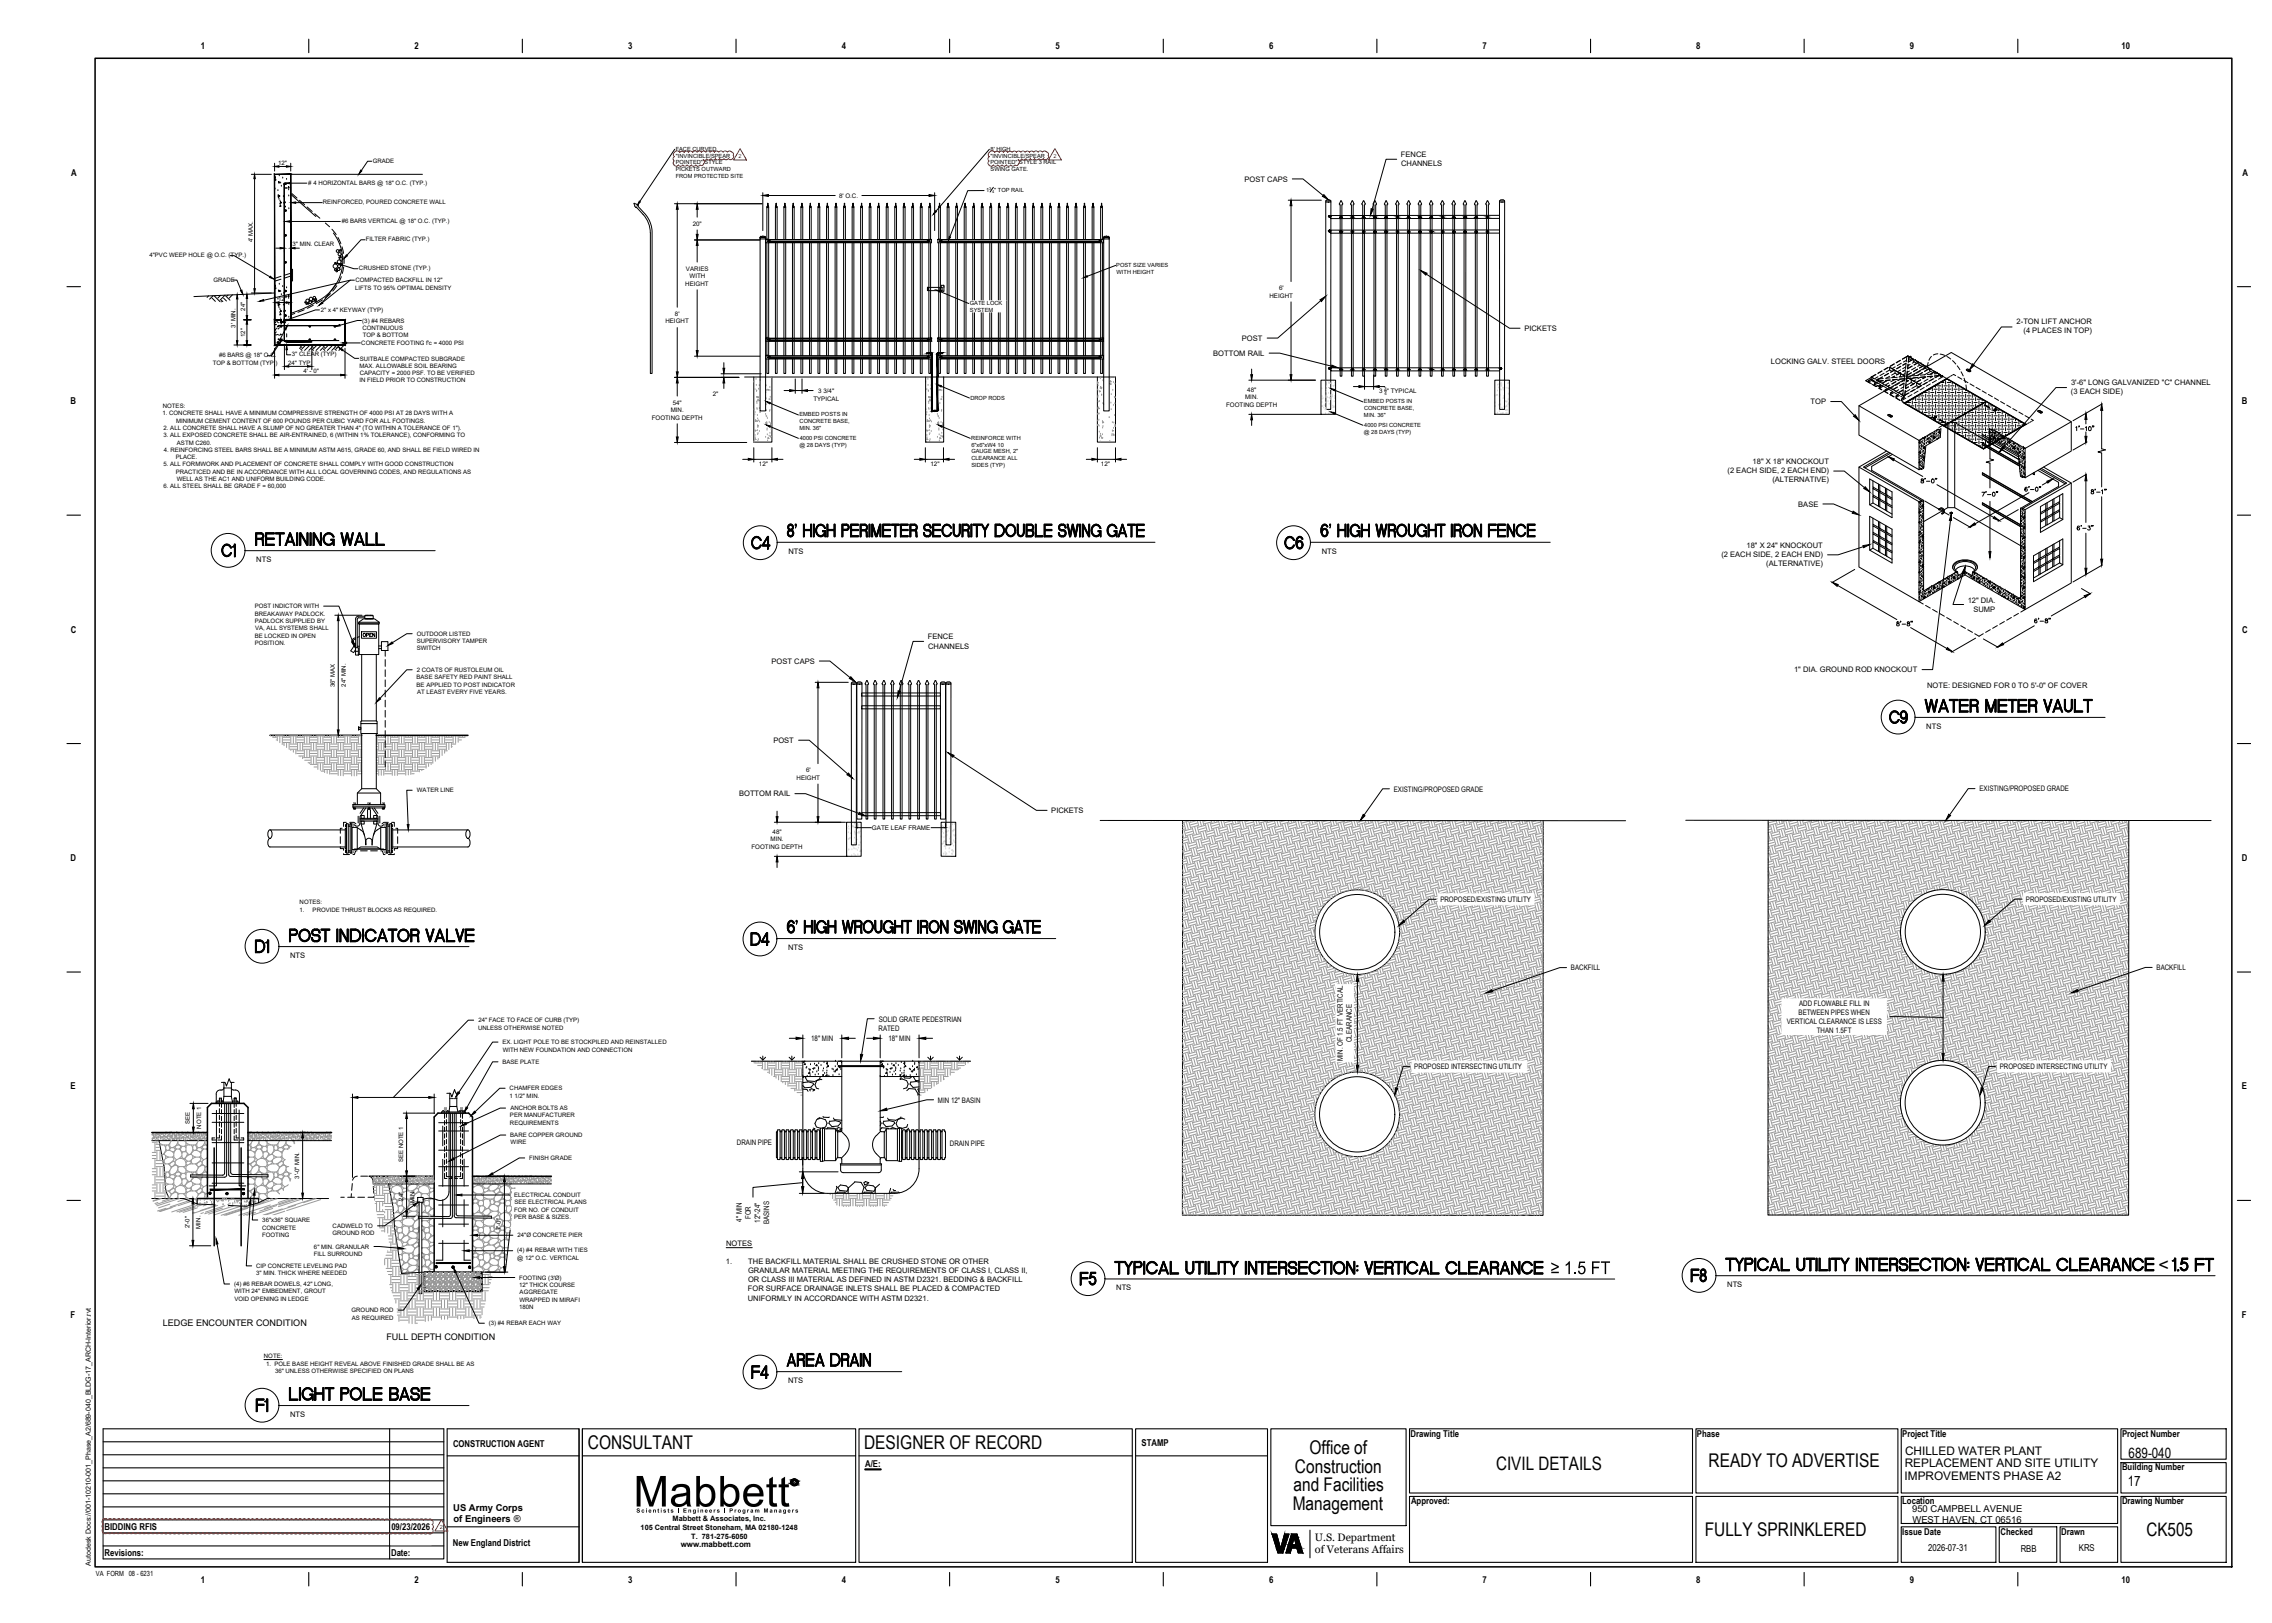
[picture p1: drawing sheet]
<svg xmlns="http://www.w3.org/2000/svg" width="1067mm" height="762mm" viewBox="0 0 1067 762" stroke-linecap="round" stroke-linejoin="round" font-family="sans-serif">
<defs><g id="words">
<text font-size="20" x="297" y="707">Mabbett</text>
<text font-size="9.4" x="728" y="598">≥ 1.5 FT</text>
<g font-size="8.9">
<text x="276" y="680">CONSULTANT</text>
<text x="406" y="680">DESIGNER OF RECORD</text>
<text x="615" y="683">Office of</text>
<text x="802" y="689">READY TO ADVERTISE</text>
<text x="608" y="691">Construction</text>
<text x="607" y="700">and Facilities</text>
<text x="607" y="709">Management</text>
<text x="800" y="721">FULLY SPRINKLERED</text>
</g>
<g font-size="8.7">
<text x="702" y="690">CIVIL DETAILS</text>
<text x="1008" y="721">CK505</text>
</g>
<text font-size="8.4" x="1014" y="597">&lt;</text>
<g font-size="6.7">
<text x="999" y="684">689-040</text>
<text x="999" y="698">17</text>
</g>
<g font-size="5.5">
<text x="894" y="683">CHILLED WATER PLANT</text>
<text x="894" y="689">REPLACEMENT AND SITE UTILITY</text>
<text x="894" y="695">IMPROVEMENTS PHASE A2</text>
</g>
<g font-size="5.1">
<text x="617" y="723">U.S. Department</text>
<text x="617" y="729">of Veterans Affairs</text>
</g>
<g font-size="4.4">
<text x="94" y="23">1</text>
<text x="195" y="23">2</text>
<text x="295" y="23">3</text>
<text x="395" y="23">4</text>
<text x="496" y="23">5</text>
<text x="596" y="23">6</text>
<text x="696" y="23">7</text>
<text x="796" y="23">8</text>
<text x="897" y="23">9</text>
<text x="996" y="23">10</text>
<text x="33" y="82">A</text>
<text x="1053" y="82">A</text>
<text x="33" y="190">B</text>
<text x="1053" y="190">B</text>
<text x="33" y="297">C</text>
<text x="1053" y="297">C</text>
<text x="33" y="404">D</text>
<text x="1053" y="404">D</text>
<text x="33" y="511">E</text>
<text x="1053" y="511">E</text>
<text x="33" y="619">F</text>
<text x="1053" y="619">F</text>
<text x="662" y="675">Drawing Title</text>
<text x="797" y="675">Phase</text>
<text x="893" y="675">Project Title</text>
<text x="996" y="675">Project Number</text>
<text x="213" y="679">CONSTRUCTION AGENT</text>
<text x="536" y="679">STAMP</text>
<text x="406" y="689">A/E:</text>
<text x="996" y="690">Building Number</text>
<text x="663" y="706">Approved:</text>
<text x="893" y="706">Location</text>
<text x="996" y="706">Drawing Number</text>
<text x="213" y="709">US Army Corps</text>
<text x="898" y="710">950 CAMPBELL AVENUE</text>
<text x="49" y="718">BIDDING RFIS</text>
<text x="184" y="718">09/23/2026</text>
<text x="213" y="715">of Engineers ®</text>
<text x="898" y="715">WEST HAVEN, CT 06516</text>
<text x="213" y="726">New England District</text>
<text x="893" y="721">Issue Date</text>
<text x="939" y="721">Checked</text>
<text x="968" y="721">Drawn</text>
<text x="49" y="731">Revisions:</text>
<text x="184" y="731">Date:</text>
<text x="905" y="728">2026-07-31</text>
<text x="949" y="728">RBB</text>
<text x="976" y="728">KRS</text>
<text x="94" y="743">1</text>
<text x="195" y="743">2</text>
<text x="295" y="743">3</text>
<text x="395" y="743">4</text>
<text x="496" y="743">5</text>
<text x="596" y="743">6</text>
<text x="696" y="743">7</text>
<text x="796" y="743">8</text>
<text x="897" y="743">9</text>
<text x="996" y="743">10</text>
</g>
<g font-size="4.3">
<text x="76" y="623">LEDGE ENCOUNTER CONDITION</text>
<text x="181" y="629">FULL DEPTH CONDITION</text>
</g>
<text font-size="3.7" x="320" y="726">www.mabbett.com</text>
<g font-size="3.5">
<text x="658" y="74">FENCE</text>
<text x="658" y="78">CHANNELS</text>
<text x="584" y="85">POST CAPS</text>
<text x="716" y="155">PICKETS</text>
<text x="947" y="152">2-TON LIFT ANCHOR</text>
<text x="583" y="160">POST</text>
<text x="950" y="157">(4 PLACES IN TOP)</text>
<text x="570" y="167">BOTTOM RAIL</text>
<text x="832" y="171">LOCKING GALV. STEEL DOORS</text>
<text x="972" y="185">(3 EACH SIDE)</text>
<text x="972" y="181">3'-6&quot; LONG GALVANIZED &quot;C&quot; CHANNEL</text>
<text x="850" y="190">TOP</text>
<text x="823" y="218">18&quot; X 18&quot; KNOCKOUT</text>
<text x="811" y="222">(2 EACH SIDE, 2 EACH END)</text>
<text x="832" y="226">(ALTERNATIVE)</text>
<text x="844" y="238">BASE</text>
<text x="820" y="257">18&quot; X 24&quot; KNOCKOUT</text>
<text x="120" y="264">NTS</text>
<text x="370" y="260">NTS</text>
<text x="621" y="260">NTS</text>
<text x="808" y="261">(2 EACH SIDE, 2 EACH END)</text>
<text x="829" y="266">(ALTERNATIVE)</text>
<text x="924" y="283">12&quot; DIA.</text>
<text x="927" y="287">SUMP</text>
<text x="436" y="300">FENCE</text>
<text x="436" y="305">CHANNELS</text>
<text x="362" y="312">POST CAPS</text>
<text x="842" y="316">1&quot; DIA. GROUND ROD KNOCKOUT</text>
<text x="905" y="323">NOTE: DESIGNED FOR 0 TO 5'-0&quot; OF COVER</text>
<text x="904" y="342">NTS</text>
<text x="363" y="349">POST</text>
<text x="654" y="372">EXISTING/PROPOSED GRADE</text>
<text x="929" y="372">EXISTING/PROPOSED GRADE</text>
<text x="347" y="374">BOTTOM RAIL</text>
<text x="494" y="382">PICKETS</text>
<text x="676" y="424">PROPOSED/EXISTING UTILITY</text>
<text x="951" y="423">PROPOSED/EXISTING UTILITY</text>
<text x="136" y="450">NTS</text>
<text x="370" y="446">NTS</text>
<text x="738" y="456">BACKFILL</text>
<text x="1013" y="456">BACKFILL</text>
<text x="845" y="472">ADD FLOWABLE FILL IN</text>
<text x="413" y="480">SOLID GRATE PEDESTRIAN</text>
<text x="844" y="476">BETWEEN PIPES WHEN</text>
<text x="413" y="484">RATED</text>
<text x="839" y="481">VERTICAL CLEARANCE IS LESS</text>
<text x="853" y="485">THAN 1.5FT</text>
<text x="381" y="489">18&quot; MIN</text>
<text x="417" y="489">18&quot; MIN</text>
<text x="635" y="489" transform="rotate(-90 635 489)">CLEARANCE</text>
<text x="630" y="498" transform="rotate(-90 630 498)">MIN. OF 1.5 FT VERTICAL</text>
<text x="664" y="502">PROPOSED INTERSECTING UTILITY</text>
<text x="939" y="502">PROPOSED INTERSECTING UTILITY</text>
<text x="440" y="518">MIN 12&quot; BASIN</text>
<text x="346" y="538">DRAIN PIPE</text>
<text x="446" y="538">DRAIN PIPE</text>
<text x="348" y="574" transform="rotate(-90 348 574)">4&quot; MIN</text>
<text x="353" y="572" transform="rotate(-90 353 572)">FOR</text>
<text x="357" y="574" transform="rotate(-90 357 574)">12&quot;-24&quot;</text>
<text x="361" y="575" transform="rotate(-90 361 575)">BASINS</text>
<text x="341" y="585">NOTES</text>
<text x="341" y="594">1.</text>
<text x="351" y="594">THE BACKFILL MATERIAL SHALL BE CRUSHED STONE OR OTHER</text>
<text x="351" y="598">GRANULAR MATERIAL MEETING THE REQUIREMENTS OF CLASS I, CLASS II,</text>
<text x="351" y="602">OR CLASS III MATERIAL AS DEFINED IN ASTM D2321. BEDDING &amp; BACKFILL</text>
<text x="524" y="606">NTS</text>
<text x="811" y="604">NTS</text>
<text x="351" y="606">FOR SURFACE DRAINAGE INLETS SHALL BE PLACED &amp; COMPACTED</text>
<text x="351" y="611">UNIFORMLY IN ACCORDANCE WITH ASTM D2321.</text>
<text x="370" y="649">NTS</text>
<text x="136" y="665">NTS</text>
<text x="301" y="718">105 Central Street Stoneham, MA 02180-1248</text>
<text x="316" y="714">Mabbett &amp; Associates, Inc.</text>
<text x="325" y="723">T. 781-275-6050</text>
</g>
<g font-size="3.3">
<text x="43" y="735" transform="rotate(-90 43 735)">Autodesk Docs://001-10210-001_Phase_A2/689-040_BLDG-17_ARCH-Interior.rvt</text>
<text x="45" y="740">VA FORM 08 - 6231</text>
</g>
<text font-size="3" x="409" y="390">GATE LEAF FRAME</text>
<g font-size="2.9">
<text x="394" y="93">8' O.C.</text>
<text x="325" y="106">20&quot;</text>
<text x="322" y="127">VARIES</text>
<text x="324" y="131">WITH</text>
<text x="322" y="134">HEIGHT</text>
<text x="601" y="136">6'</text>
<text x="596" y="140">HEIGHT</text>
<text x="317" y="148">8'</text>
<text x="312" y="152">HEIGHT</text>
<text x="335" y="186">2&quot;</text>
<text x="384" y="185">3 3/4&quot;</text>
<text x="586" y="184">48&quot;</text>
<text x="648" y="185">3 &quot; TYPICAL</text>
<text x="316" y="190">54&quot;</text>
<text x="382" y="188">TYPICAL</text>
<text x="576" y="191">FOOTING DEPTH</text>
<text x="585" y="188">MIN.</text>
<text x="306" y="197">FOOTING DEPTH</text>
<text x="315" y="193">MIN.</text>
<text x="356" y="219">12&quot;</text>
<text x="437" y="219">12&quot;</text>
<text x="517" y="219">12&quot;</text>
<text x="379" y="363">6'</text>
<text x="374" y="366">HEIGHT</text>
<text x="362" y="395">MIN.</text>
<text x="363" y="392">48&quot;</text>
<text x="353" y="399">FOOTING DEPTH</text>
</g>
<g font-size="2.8">
<text x="131" y="77">12&quot;</text>
<text x="175" y="77">GRADE</text>
<text x="145" y="87"># 4 HORIZONTAL BARS @ 18&quot; O.C. (TYP.)</text>
<text x="152" y="96">REINFORCED, POURED CONCRETE WALL</text>
<text x="160" y="105">#6 BARS VERTICAL @ 18&quot; O.C. (TYP.)</text>
<text x="119" y="114" transform="rotate(-90 119 114)">4' MAX.</text>
<text x="172" y="113">FILTER FABRIC (TYP.)</text>
<text x="137" y="116">3&quot; MIN. CLEAR</text>
<text x="70" y="121">4&quot;PVC WEEP HOLE @ O.C. (TYP.)</text>
<text x="169" y="127">CRUSHED STONE (TYP.)</text>
<text x="100" y="133">GRADE</text>
<text x="167" y="136">LIFTS TO 95% OPTIMAL DENSITY</text>
<text x="167" y="133">COMPACTED BACKFILL IN 12&quot;</text>
<text x="131" y="141">12&quot;</text>
<text x="115" y="146" transform="rotate(-90 115 146)">24&quot;</text>
<text x="151" y="146">2&quot; x 4&quot; KEYWAY (TYP)</text>
<text x="111" y="154" transform="rotate(-90 111 154)">3' MIN.</text>
<text x="170" y="151">(3) #4 REBARS</text>
<text x="170" y="155">CONTINUOUS</text>
<text x="115" y="158" transform="rotate(-90 115 158)">12&quot;</text>
<text x="170" y="158">TOP &amp; BOTTOM</text>
<text x="103" y="168">#6 BARS @ 18&quot; O.C.</text>
<text x="137" y="167">3&quot; CLEAR (TYP)</text>
<text x="170" y="162">CONCRETE FOOTING f'c = 4000 PSI</text>
<text x="100" y="171">TOP &amp; BOTTOM (TYP.)</text>
<text x="135" y="171">24&quot; TYP.</text>
<text x="169" y="173">MAX. ALLOWABLE SOIL BEARING</text>
<text x="169" y="169">SUITBALE COMPACTED SUBGRADE</text>
<text x="142" y="175">4' - 0&quot;</text>
<text x="169" y="180">IN FIELD PRIOR TO CONSTRUCTION</text>
<text x="169" y="176">CAPACITY = 2000 PSF. TO BE VERIFIED</text>
<text x="76" y="192">NOTES:</text>
<text x="76" y="195">1. CONCRETE SHALL HAVE A MINIMUM COMPRESSIVE STRENGTH OF 4000 PSI AT 28 DAYS WITH A</text>
<text x="77" y="202">2. ALL CONCRETE SHALL HAVE A SLUMP OF NO GREATER THAN 4&quot; (TO WITHIN A TOLERANCE OF 1&quot;).</text>
<text x="83" y="198">MINIMUM CEMENT CONTENT OF 600 POUNDS PER CUBIC YARD FOR ALL FOOTINGS.</text>
<text x="77" y="205">3. ALL EXPOSED CONCRETE SHALL BE AIR-ENTRAINED, 6 (WITHIN 1% TOLERANCE), CONFORMING TO</text>
<text x="83" y="209">ASTM C260.</text>
<text x="77" y="212">4. REINFORCING STEEL BARS SHALL BE A MINIMUM ASTM A615, GRADE 60, AND SHALL BE FIELD WIRED IN</text>
<text x="83" y="216">PLACE.</text>
<text x="77" y="219">5. ALL FORMWORK AND PLACEMENT OF CONCRETE SHALL COMPLY WITH GOOD CONSTRUCTION</text>
<text x="83" y="222">PRACTICED AND BE IN ACCORDANCE WITH ALL LOCAL GOVERNING CODES, AND REGULATIONS AS</text>
<text x="83" y="226">WELL AS THE AC1 AND UNIFORM BUILDING CODE.</text>
<text x="77" y="229">6. ALL STEEL SHALL BE GRADE F = 60,000</text>
<text x="120" y="286">POST INDICTOR WITH</text>
<text x="120" y="289">BREAKAWAY PADLOCK.</text>
<text x="120" y="292">PADLOCK SUPPLIED BY</text>
<text x="120" y="299">BE LOCKED IN OPEN</text>
<text x="120" y="296">VA, ALL SYSTEMS SHALL</text>
<text x="196" y="299">OUTDOOR LISTED</text>
<text x="120" y="303">POSITION.</text>
<text x="196" y="302">SUPERVISORY TAMPER</text>
<text x="196" y="305">SWITCH</text>
<text x="196" y="316">2 COATS OF RUSTOLEUM OIL</text>
<text x="157" y="323" transform="rotate(-90 157 323)">36&quot; MAX</text>
<text x="162" y="322" transform="rotate(-90 162 322)">24&quot; MIN.</text>
<text x="196" y="319">BASE SAFETY RED PAINT SHALL</text>
<text x="196" y="322">BE APPLIED TO POST INDICATOR</text>
<text x="196" y="326">AT LEAST EVERY FIVE YEARS.</text>
<text x="196" y="372">WATER LINE</text>
<text x="141" y="425">NOTES:</text>
<text x="141" y="428">1.</text>
<text x="147" y="428">PROVIDE THRUST BLOCKS AS REQUIRED.</text>
<text x="225" y="480">24&quot; FACE TO FACE OF CURB (TYP)</text>
<text x="224" y="483">UNLESS OTHERWISE NOTED</text>
<text x="236" y="490">EX. LIGHT POLE TO BE STOCKPILED AND REINSTALLED</text>
<text x="236" y="494">WITH NEW FOUNDATION AND CONNECTION</text>
<text x="236" y="500">BASE PLATE</text>
<text x="239" y="515">1 1/2&quot; MIN.</text>
<text x="239" y="512">CHAMFER EDGES</text>
<text x="240" y="521">ANCHOR BOLTS AS</text>
<text x="89" y="528" transform="rotate(-90 89 528)">SEE</text>
<text x="239" y="525">PER MANUFACTURER</text>
<text x="94" y="530" transform="rotate(-90 94 530)">NOTE 1</text>
<text x="239" y="528">REQUIREMENTS</text>
<text x="240" y="534">BARE COPPER GROUND</text>
<text x="240" y="537">WIRE</text>
<text x="189" y="546" transform="rotate(-90 189 546)">SEE NOTE 1</text>
<text x="248" y="545">FINISH GRADE</text>
<text x="140" y="553" transform="rotate(-90 140 553)">3'-0&quot; MIN.</text>
<text x="189" y="564" transform="rotate(-90 189 564)">24&quot;</text>
<text x="241" y="562">ELECTRICAL CONDUIT</text>
<text x="195" y="565" transform="rotate(-90 195 565)">MIN.</text>
<text x="241" y="569">FOR NO. OF CONDUIT</text>
<text x="242" y="566">SEE ELECTRICAL PLANS</text>
<text x="123" y="574">36&quot;x36&quot; SQUARE</text>
<text x="241" y="572">PER BASE &amp; SIZES.</text>
<text x="89" y="577" transform="rotate(-90 89 577)">2'-0&quot;</text>
<text x="94" y="577" transform="rotate(-90 94 577)">MIN.</text>
<text x="123" y="581">FOOTING</text>
<text x="123" y="577">CONCRETE</text>
<text x="156" y="580">GROUND ROD</text>
<text x="156" y="577">CADWELD TO</text>
<text x="235" y="578" transform="rotate(-90 235 578)">7'-0&quot;</text>
<text x="243" y="581">24&quot;Ø CONCRETE PIER</text>
<text x="147" y="586">6&quot; MIN. GRANULAR</text>
<text x="243" y="588">(4) #4 REBAR WITH TIES</text>
<text x="147" y="590">FILL SURROUND</text>
<text x="243" y="591">@ 12&quot; O.C. VERTICAL</text>
<text x="120" y="595">CIP CONCRETE LEVELING PAD</text>
<text x="120" y="599">3&quot; MIN. THICK WHERE NEEDED</text>
<text x="110" y="604">(4) #6 REBAR DOWELS, 42&quot; LONG,</text>
<text x="244" y="604">12&quot; THICK COURSE</text>
<text x="244" y="601">FOOTING (3'Ø)</text>
<text x="110" y="607">WITH 24&quot; EMBEDMENT, GROUT</text>
<text x="110" y="611">VOID OPENING IN LEDGE</text>
<text x="244" y="611">WRAPPED IN MIRAFI</text>
<text x="244" y="608">AGGREGATE</text>
<text x="165" y="616">GROUND ROD</text>
<text x="244" y="614">180N</text>
<text x="165" y="620">AS REQUIRED</text>
<text x="230" y="622">(3) #4 REBAR EACH WAY</text>
<text x="124" y="638">NOTE:</text>
<text x="125" y="641">1. POLE BASE HEIGHT REVEAL ABOVE FINISHED GRADE SHALL BE AS</text>
<text x="129" y="645">36&quot; UNLESS OTHERWISE SPECIFIED ON PLANS</text>
</g>
<g font-size="2.7">
<text x="317" y="71">FACE CURVED</text>
<text x="465" y="71">8' HIGH</text>
<text x="317" y="77">POINTED&quot; STYLE</text>
<text x="317" y="74">&quot;INVINCIBLE/SPEAR</text>
<text x="465" y="77">POINTED&quot; STYLE 3 RAIL</text>
<text x="465" y="74">&quot;INVINCIBLE/SPEAR</text>
<text x="317" y="80">PICKETS OUTWARD</text>
<text x="317" y="84">FROM PROTECTED SITE</text>
<text x="465" y="80">SWING GATE.</text>
<text x="463" y="90">1</text>
<text x="467" y="90">&quot; TOP RAIL</text>
<text x="524" y="125">POST SIZE VARIES</text>
<text x="524" y="129">WITH HEIGHT</text>
<text x="455" y="143">GATE LOCK</text>
<text x="455" y="146">SYSTEM</text>
<text x="456" y="188">DROP RODS</text>
<text x="640" y="189">EMBED POSTS IN</text>
<text x="375" y="196">EMBED POSTS IN</text>
<text x="640" y="196">MIN. 36&quot;</text>
<text x="640" y="193">CONCRETE BASE,</text>
<text x="375" y="202">MIN. 36&quot;</text>
<text x="375" y="199">CONCRETE BASE,</text>
<text x="640" y="204">@ 28 DAYS (TYP)</text>
<text x="641" y="200">4000 PSI CONCRETE</text>
<text x="375" y="210">@ 28 DAYS (TYP)</text>
<text x="376" y="206">4000 PSI CONCRETE</text>
<text x="456" y="206">REINFORCE WITH</text>
<text x="456" y="210">6&quot;x6&quot;xW4 10</text>
<text x="456" y="213">GAUGE MESH, 2&quot;</text>
<text x="456" y="216">CLEARANCE ALL</text>
<text x="456" y="219">SIDES (TYP)</text>
<text x="299" y="710">Scientists I Engineers I Program Managers</text>
</g>
<g font-size="2.7" fill="#f00">
<text x="347" y="74">2</text>
<text x="495" y="74">2</text>
<text x="206" y="718">2</text>
</g>
<text font-size="2.2" x="372" y="697">R</text>
<g font-size="2">
<text x="650" y="183">3</text>
<text x="650" y="185">4</text>
</g>
<g font-size="1.9">
<text x="464" y="89">3</text>
<text x="466" y="90">4</text>
</g>
</g></defs>
<!-- layer: Concrete-Hatching -->
<g fill="none" stroke="#000" stroke-width=".47">
<path d="M901 212l1 1h-1M901 214h.1M901 215h.1M901 207v1zM901 217h.1M901 216h.1M901 210h.1M901 219h.1M901 207h.1M901 220h.1M902 208h.1M902 214h.1"/>
<path d="M902 209h.1M902 211h.1M902 212h.1M902 213h.1M902 219h.1M902 207h.1M902 215h.1M902 217h.1M902 218h.1M902 206h.1M902 210h.1M902 209v1"/>
<path d="M903 214h.1M903 215h.1M903 208h.1M903 220h.1M903 216h.1M903 217h.1M903 206h.1M903 218h.1M903 207h.1M903 212h.1M903 209h.1M903 211h.1"/>
<path d="M903 210h.1M903 213h.1M903 219h.1M903 210v1l1-1M903 219v1M903 210h1M904 206h.1M904 208h.1M904 210h.1M904 213h.1M904 209h.1M904 207h.1"/>
<path d="M904 215h-1M904 205l-1 1M904 211h.1M904 212h.1M904 205h.1M905 208h.1M905 206h.1M905 205h.1M905 206h1h-1zM906 207h.1M906 205h.1M906 206h.1"/>
<path d="M906 208h.1M906 207v1zM906 204h.1M907 206h.1M907 207h.1M907 205h.1M907 204h.1M908 206h.1M908 204h.1M908 205h.1M908 203h.1M909 203h.1"/>
<path d="M909 204h.1M909 206h.1M909 205h.1M909 202h.1M910 202h.1M910 205h.1M910 203h.1M910 204h.1M910 206h.1M911 203h.1M911 204h.1M911 205h.1"/>
<path d="M934 202h.1M934 203h.1M934 204h.1M934 205h.1M935 203h.1M935 202h.1M935 205h.1M935 204h.1M936 203h.1M936 204h.1M936 205h.1M936 205v1"/>
<path d="M936 205h1l-1 1M936 206h.1M936 202h.1M937 204h.1M937 206h.1M937 203h.1M937 205h.1M938 203h.1M938 207h.1M938 204h.1M938 206h.1M938 206h1h-1z"/>
<path d="M939 204h.1M939 205h.1M939 207v1M939 206h.1M939 207h.1M940 207h.1M940 208h.1M940 205h.1M940 206h.1M940 209h.1M941 209h.1M941 207h.1"/>
<path d="M941 206h.1M941 208h.1M941 205v1zM941 205h.1M942 208h.1M942 206h.1M942 207h.1M942 209h.1M943 208h.1M943 209h.1M943 207h.1M943 206h.1"/>
<path d="M943 210h.1M944 208h.1M944 207l-1 1zM944 207h.1M944 209h.1M944 211h.1M944 210h.1M945 210h.1M945 208h.1M945 207h.1M945 211h.1M945 209h.1"/>
<path d="M945 210h1M946 208h.1M946 209h.1M946 210h.1M946 211h.1M946 210v1l-1-1M946 212h.1M947 212h.1M947 209h.1M947 211h.1M947 210h.1M947 213h.1"/>
<path d="M948 210v1h-1zM948 210h.1M948 211h.1M948 212h.1M948 215v1M948 213h.1M948 217h.1M948 214h.1M948 212v1zM948 216h.1M948 218h.1M948 219h.1"/>
<path d="M949 210h.1M949 211h.1M949 218h.1M949 212h.1M949 214h.1M949 215h.1M949 216h.1M949 217h.1M949 220h.1M949 219h.1M949 213h.1M950 213h.1"/>
<path d="M950 214h.1M950 215h.1M950 217h.1M950 218h.1M950 212h.1M950 219h.1M950 210h1M950 210h.1M950 216h.1M950 211h.1M950 215h1h-1zM950 219h1l-1 1z"/>
<path d="M951 218h.1M951 210h.1M951 213h.1M951 220h.1M951 219h.1M951 211h.1M951 217h.1M901 239h.1M902 236h.1M901 240h.1M901 238h.1M902 220h.1"/>
<path d="M902 237h.1M902 238h.1M902 240h.1M902 239h.1M902 237v1M903 239h.1M903 237h.1M903 236h.1M903 240h.1M903 238v1M948 220h.1M949 222h.1"/>
<path d="M949 239h.1M949 223h.1M949 221h.1M950 240h.1M950 224h.1M950 220h.1M950 221h.1M950 223h.1M950 222h.1M950 224h1M951 222h.1M951 221h.1"/>
<path d="M951 224h.1M951 223h.1M901 255l1-1-1 1M901 252h.1M901 253h.1M901 245h.1M901 251h.1M901 257h.1M901 245v1zM901 250h.1M901 259v1zM901 241h.1"/>
<path d="M901 254h.1M901 243h.1M901 255h.1M901 244h.1M901 256h.1M901 240v1zM901 258h.1M902 246h.1M902 259h.1M902 247h.1M902 260h.1M902 249h.1"/>
<path d="M902 250h.1M902 242h.1M902 248h.1M902 254h.1M902 251h.1M902 252h.1M902 241h.1M902 253h.1M902 255h.1M902 258h.1M902 243h.1M902 256h.1"/>
<path d="M902 244h.1M902 257h.1M902 245h.1M903 252h.1M903 249h.1M903 255h.1M903 243h.1M903 253h.1M903 241h.1M903 254h.1M903 242h.1M903 259h.1"/>
<path d="M903 244h.1M903 256h.1M903 247h.1M903 245h.1M903 258h.1M903 246h.1M903 260h.1M903 250h.1M903 248h.1M903 252v1M903 257h.1M949 250h.1"/>
<path d="M949 252h.1M949 240h.1M949 253h.1M949 246h.1M949 258h.1M949 241h.1M949 254h.1M949 243h.1M949 255h.1M949 244h.1M949 256h.1M949 245h.1"/>
<path d="M949 251h.1M949 259h.1M949 242h.1M949 247h.1M949 260h.1M949 249h.1M950 252h.1M950 241h.1M950 253h.1M950 242h.1M950 255h.1M950 259h.1"/>
<path d="M950 247h.1M950 243h.1M950 256h.1M950 244h.1M950 257h.1M950 246h.1M950 258h.1M950 248h.1M950 249h.1M950 252h1M950 247h1l-1 1zM950 252v1"/>
<path d="M950 250h.1M950 251h.1M950 255h1M950 257h1l-1 1zM950 254h.1M951 244h.1M951 256h.1M951 242h.1M951 248h.1M951 246h.1M950 260h.1M951 255h.1"/>
<path d="M951 245h.1M951 258h.1M951 259h.1M951 247h.1M951 260h.1M951 252l-1 1M951 252h.1M951 241h.1M901 264h1h-1M901 273h1l-1 1M901 264h.1M901 277h.1"/>
<path d="M901 269h.1M901 275h.1M901 265h.1M901 278h.1M901 263h.1M901 269v-1v1M901 267h.1M901 279h.1M901 268h.1M901 273h.1M901 270h.1M901 262h.1"/>
<path d="M902 271h.1M902 273h.1M902 261h.1M902 274h.1M902 266h.1M902 272h.1M902 278h.1M902 262h.1M902 275h.1M902 264h.1M902 276h.1M902 265h.1"/>
<path d="M902 277h.1M902 279h.1M902 270h.1M902 267h.1M902 280h.1M902 268h.1M902 263h.1M903 261h.1M903 264h.1M903 277h.1M903 265h.1M903 278h.1"/>
<path d="M903 267h.1M903 279h.1M903 268h.1M903 271h.1M903 269h.1M903 270h.1M903 273h.1M903 263h.1M903 275h.1M903 271v1M903 274h.1M903 262h.1"/>
<path d="M903 266v1M903 276h.1M903 280h.1M904 278h.1M904 279h.1M905 277h.1M905 278h.1M905 280h.1M905 276h.1M905 276h1h-1M906 278h.1M906 279h.1"/>
<path d="M906 277h.1M906 276h.1M907 278h.1M907 276h.1M907 275h.1M907 277h.1M907 279h.1M908 276h.1M908 277h.1M908 278h.1M908 275h.1M909 278h.1"/>
<path d="M909 276h.1M909 275h.1M909 277h.1M910 277h.1M910 276h.1M910 274h.1M910 275h.1M910 273h.1M911 276h.1M911 273h-1M911 277h.1M911 275h.1"/>
<path d="M911 273h.1M911 274h.1M912 276h.1M912 275h.1M912 273h.1M912 274h.1M913 273h.1M913 274h.1M913 276h.1M913 275h.1M913 275v1M913 272h.1"/>
<path d="M914 275h.1M914 272h.1M914 273h.1M914 274h.1M914 271h.1M915 271h.1M915 271v1h-1l1-1M915 272h.1M915 273h.1M915 274h.1M915 273v1zM916 273h.1"/>
<path d="M916 271h.1M916 274h.1M916 272h.1M916 270h1M917 270h.1M917 271h.1M917 273h.1M918 271h.1M918 271h-1M918 270h.1M918 272h.1M918 269h.1"/>
<path d="M918 271v1l-1-1M919 269h.1M919 270h.1M919 271h.1M919 272h.1M920 272h-1M920 270h.1M920 271h.1M921 271h.1M921 270h.1M922 269h.1M923 269h.1"/>
<path d="M924 270h.1M925 271h.1M926 271h.1M926 270h.1M926 272h.1M926 269h.1M927 269h.1M927 271v1v-1M927 271h.1M927 270h.1M927 272h.1M928 269h.1"/>
<path d="M928 270h.1M928 272h.1M928 273h.1M929 270h.1M929 271h.1M929 272h.1M929 273h.1M929 271v1h-1zM929 273l1 1zM930 272h.1M930 271h.1M930 273h.1"/>
<path d="M931 273h.1M931 271h.1M931 272h.1M931 274h.1M931 271h1M932 274h.1M932 272h.1M932 273h.1M932 275h.1M933 275h.1M933 274h.1M933 272h.1"/>
<path d="M933 273h.1M933 276h.1M933 276h1M934 273h.1M934 274h.1M934 275h.1M934 273v1zM934 276h.1M935 273h.1M935 274h.1M935 276h.1M935 277h.1"/>
<path d="M935 275h.1M936 276h.1M936 277h.1M936 274h.1M936 275h.1M936 275v1M937 277h.1M937 275h.1M937 276h.1M938 275h.1M938 278h.1M938 277h.1"/>
<path d="M938 276h1zM938 276h.1M939 279h.1M939 277h.1M939 278h.1M939 276h.1M940 278h.1M940 280h.1M940 277h.1M940 279h.1M941 278h.1M941 279h.1"/>
<path d="M941 277h.1M942 278h.1M942 279h.1M942 280h.1M943 278h.1M943 279h.1M943 278h1M944 278h.1M944 279h.1M945 279h.1M945 280h.1M949 263h.1"/>
<path d="M949 276h.1M949 264h.1M949 277h.1M949 265h.1M949 278h.1M949 270h.1M949 267h.1M949 279h.1M949 268h.1M949 269h.1M949 274h.1M949 262h.1"/>
<path d="M949 271h.1M949 266h.1M949 275h.1M949 273h.1M949 261h.1M949 272h.1M949 280h.1M950 265h.1M950 277h.1M950 266h.1M950 279h.1M950 271h.1"/>
<path d="M950 267h.1M950 280h.1M950 268h.1M950 270h.1M950 263h.1M950 269h.1M950 275h.1M950 272h.1M950 261h.1M950 273h.1M950 262h.1M950 274h.1"/>
<path d="M950 261h1l-1 1zM950 266h1l-1 1zM950 276h.1M950 264h.1M950 278h.1M951 269h.1M951 270h.1M951 271h.1M951 273h.1M951 264h.1M951 276h.1M951 261h.1"/>
<path d="M951 274h.1M901 281h.1M901 280h.1M901 282h.1M902 282h.1M902 281h.1M903 281h.1M904 281h.1M904 280h.1M941 280v1M941 280h.1M942 281h.1"/>
<path d="M943 281h-1zM943 281h.1M944 280h.1M944 281h.1M944 282h.1M945 281h.1M945 282h.1M945 283h.1M945 280h1v1zM946 283h.1M946 282h.1M946 281h.1"/>
<path d="M946 280h.1M947 283h.1M947 281h.1M947 282h.1M947 281h1zM947 284h.1M948 282h.1M948 283h.1M948 284h.1M948 281h.1M948 282v1zM949 285h.1"/>
<path d="M949 283h.1M949 282h.1M949 284h.1M950 283h.1M950 281h.1M950 282h.1M950 285h.1M950 285v1l1-1M950 285h1M950 284h.1M951 282h.1M951 283h.1"/>
<path d="M951 284h.1M951 285h.1"/>
<circle cx="908" cy="205" r=".4"/>
<circle cx="950" cy="243" r=".4"/>
<circle cx="908" cy="276" r=".4"/>
<circle cx="950" cy="271" r=".4"/>
<circle cx="950" cy="276" r=".4"/>
<circle cx="903" cy="281" r=".4"/>
<circle cx="950" cy="281" r=".4"/>
</g>
<!-- layer: C-DETL-MEDM -->
<g fill="none" stroke="#000" stroke-width=".47">
<path d="M878 225l10 6v12l-10-6zM915 238v-40h3v40M958 238l11-6v12l-11 6zM878 242l10 6v16l-10-6zM955 261l14-8v12l-14 8zM167 300a1.6 1.6 0 0 0-2 1 1.6 1.6 0 0 0 2 2M167 291v13l-1-1-1 3h1l1-1M168 291v13M168 289l-1 2M168 289h3M168 292h10v1h-10zM168 292l3-1h5l2 1"/>
<path d="M169 293h9v14h-9zM169 299h-1M170 297h7v3h-7zM171 289h4v1h-4zM171 290h-3v1M172 289h3M172 290h3M172 298h1v-1h-1v2M172 289h.1M172 290v1M174 298h.1M174 289h.1"/>
<path d="M174 290v1M175 297h-1v2h1M176 297v2l-1-2v2M167 304h1v4h-1zM167 306h1M167 300a1.1 1.1 0 0 0-1 1 1.1 1.1 0 0 0 1 1M167 303l-1 1M167 304h.1M168 303h1M170 307v31M177 307v31M178 305h1"/>
<path d="M178 303h1M179 301h3v4h-3zM169 340h8v4h-8zM170 338l-1 2M170 338h7M177 338v2M168 341v2zM168 342h1h-1M170 344v26l-2 2v6M177 344v26l2 2v6M166 378h15v1h-15zM166 379h15"/>
<path d="M166 379h1v1h-1zM166 377h1v1h-1zM166 377h1zM166 377v1M166 379v1M167 377v1M167 379v1M168 372h11M170 370h7M172 379l-3 4v4a1.4 1.4 0 0 1-1 1 1.4 1.4 0 0 1-1 0l-2-1M173 379h1v1h-1zM173 377h1v1h-1z"/>
<path d="M173 377h1zM173 377v1M173 379v1M175 379l2 4v4a1.3 1.3 0 0 0 1 1 1.3 1.3 0 0 0 2 0l1-1M180 379v1zM180 377v1zM180 377h.1M180 377v1M180 379v1M126 390a2 2 0 0 1 2 2 2 2 0 0 1-2 2 3 3 0 0 1 0-4zM127 394a2.5 2.5 0 0 0 0 4h35M127 390h35"/>
<path d="M162 389h1v10h-1zM162 387l1 1zM162 399l1 1zM162 388h1M162 387h1M162 399h1M163 387h1v14h-1zM164 388h.1M164 387h.1M164 399h.1M164 387h1v14h-1zM165 388a6 6 0 0 1 7 7v2v-2a1.5 1.5 0 0 1 1-1 1.5 1.5 0 0 1 2 1v2a7 7 0 0 1 4-9h2v11h-2l-2-1h-8l-1 1h-3z"/>
<path d="M165 387l1 1zM165 387h1v1h-1M165 399l1 1zM165 399h1v1h-1M168 389v10M168 399h11M169 384h8M169 385h8M169 386h8M170 386h1v1h-1zM170 383h1v1h-1zM170 387l1 5"/>
<path d="M174 380a.7 .7 0 0 0-1 0v4M174 380v4M175 386h2v1h-2zM175 383h2v1h-2zM177 387l-2 5M179 389v10M181 387v1zM181 399v1zM181 387h1v14h-1zM181 387v1M181 399v1M182 388h1"/>
<path d="M182 387h1M182 399h1M183 387h1v14h-1zM184 389v10zM184 387v1zM184 399v1zM184 388h.1M184 387h.1M184 399h.1M184 390h36M219 390a2 2 0 0 1 2 2 2 2 0 0 1-2 2 3 3 0 0 1 0-4zM220 394a2.5 2.5 0 0 1 0 4h-36"/>
<path d="M517 385h246M792 385h246M162 400h1M164 400h.1M165 400h1v-1h14l1 1M182 400h1M184 400h.1M353 498h103M377 498v33M395 498v33h-2v13h2M413 498v33h1h1v13h-1M432 498v33"/>
<path d="M377 505h18M394 500h21v1h-21zM413 505h19M71 536h4l2 11M75 536h22M100 536h14M100 527h14M100 523h14M102 521v36h-4M112 521v36h3M116 536h40M206 527h14"/>
<path d="M206 531h14M208 529v9M211 522v38a4 4 0 0 1-7 3h-5M218 529v9M365 531v12v1M365 531h1v13h-1zM366 531h.1M367 531h1v13h-1M367 531h.1M367 531v13M368 531h1M369 531v13"/>
<path d="M370 530v14M370 530l-1 1M370 531h1M371 530v14M372 530v1v13M372 531h1M373 531h2l-1 13h-1zM375 531h.1M375 531h2v13h-2M375 531v13M377 531h.1M377 531h2l-1 13h-1z"/>
<path d="M379 531h.1M380 530v14M380 530l1 1v13h-1M381 531h.1M381 531h2l-1 13h-1zM383 531h1M384 531h1v13h-1zM385 531v13M386 530v15M387 530v15M392 530v15M393 532l-1-2h-7v15h7l1-2"/>
<path d="M395 531a7 7 0 0 1 3 10l-3 3M411 533a6 6 0 0 0 0 9M413 531l-1 2M415 532l1-2h7v15h-7l-1-2M416 530v15M421 530v15M422 530v15M424 531h-1v12l1 1M424 531h1v13h-1zM425 531h1M426 531h1v13h-1zM427 531h1"/>
<path d="M428 531v13M429 530v14M429 530l-1 1M429 531h1M430 530v14M430 530l1 1v13h-1M431 531h1M432 531h1v13h-1zM433 531h1M434 531h.1M434 531h1v13h-1M434 531v13"/>
<path d="M435 531h1M437 530v14M437 530l-1 1v13h1M437 531h1M438 530v14M439 530v1v13M439 531h1M440 531h.1M440 531h2l-1 13h-1zM442 531h.1M442 531v13M443 530l1 1v13"/>
<path d="M443 530l-1 1M77 547v1M77 548l1 9M78 557v3l2 3M100 556h14M100 546h14M175 556h7l3 11v11M182 556h22M206 540h14M206 548h14M206 557h14M208 544v13"/>
<path d="M218 544v13M222 556h37M366 543v1M367 543v1M368 544h1M369 544h1M370 544h1M372 544h1M375 543v1M375 543h.1M377 544h.1M377 543v6"/>
<path d="M379 544h.1M381 543v1M383 544h1M395 543v1v2M395 546h19v3l-1 2h-17l-1-1zM395 547h19M412 542l1 2M414 543l-1 1v2M425 544h1M427 544h1M428 544h1M429 544h1"/>
<path d="M431 544h1M432 543v6M434 543v1M434 543l-1 1M435 544h1M437 544h1M440 543l-1 1M440 543v1M442 544h.1M442 544h1M444 544h-1M71 563h15l7 2v-2h11"/>
<path d="M93 565l8 1M110 563h11v2l-5 1h-9M154 563h-28l-5 2M185 578l4 20 10-1M196 562h3v2h-3zM197 564v43h1v-43M206 566h14M206 575h14M208 563v13M218 563v13M240 577l-3 20h-11M389 560h31"/>
<path d="M206 584h14M208 582v10h-3M218 582v10h3"/>
<circle cx="171" cy="298" r=".7"/>
</g>
<!-- layer: C-DETL-WIDE -->
<g fill="none" stroke="#000" stroke-width=".72">
<path d="M127 345h43M177 345h43M102 517v1M71 532h26M101 539v46M113 539v46M116 532h40M173 552h31M222 552h37M93 563h28M97 563v-43l2-2h16l1 2v43M204 572v25"/>
<path d="M222 571v-47l-2-1h-14l-2 1v47M222 572v25M204 597h-5v9h27v-9h-4M204 597h-5l1 9h6M204 597h18M222 598h4v8h-7M210 606h6"/>
</g>
<!-- layer: C-DETL-FINE -->
<g fill="none" stroke="#000" stroke-width=".47">
<path d="M103 517v-1h1v1M104 508h2v2l2-4v2h2M105 511v1a2.3 2.3 0 0 0-3 2v3h10v1M105 515v2h-3M105 511h.1M105 508v7M105 515h4M105 518v33l-1 1M106 511h.1M106 518v34l-1 1M106 511h1M107 511h.1"/>
<path d="M107 518v33l1 1M108 511h.1M108 511l1 4M108 518v33h1l17 1v1l-18-1M109 515v2h3M109 508v3l2 1M110 516v1M110 512l2 1v4M111 516h-1h1M111 516v1M210 513h2v2l1-3 1 1h2M211 513v3"/>
<path d="M211 519v3M211 516v3h3v-3M212 516h.1M212 516h1M213 516h.1M214 516h.1M214 519l1 3M214 513v3M207 523v-1h12v1M208 522v-1h2v1M209 522v-2h1v2M211 523v48h-15v1h15l1-1v-48"/>
<path d="M213 523v48M214 523v47l1 1h16v1h-17l-1-1M216 522h2M216 522v-2h1v2M105 552h-15v1h15"/>
</g>
<!-- layer: C-DETL-PATT -->
<g fill="none" stroke="#999" stroke-width=".47">
<path d="M127 345h.1M128 346h2M128 345v1M129 345v1M130 347h.1M130 345h3M130 346v2M131 346v3M132 349h1M133 346v3M133 349h3M133 347h3"/>
<path d="M133 346h3M133 345v1M133 349v1M135 345v1M135 349v2M136 345v1M136 349v3M136 345h3M136 352h3M136 351h3M136 349h3M137 346v3"/>
<path d="M137 352h.1M138 346v3M138 352v1M139 346v3M139 352v2M139 349h4M139 347h4M139 354h4M139 346h4M139 353h4M140 345v1M140 349v3"/>
<path d="M140 355h3M141 345v1M141 349v3M141 355h.1M142 345v1M142 349v3M142 355v1M143 345h3M143 352h3M143 351h3M143 349h3M143 356h3"/>
<path d="M143 346v3M143 352v3M143 357h3M144 346v3M144 352v3M145 358h1M145 346v3M145 352v3M145 358v1M146 349h3M146 355h3M146 347h3"/>
<path d="M146 354h3M146 346h3M146 353h3M146 359h3M146 345v1M146 349v3M146 355v3M147 345v1M147 349v3M147 355v3M148 345v1M148 349v3"/>
<path d="M148 355v3M149 345h3M149 352h3M149 358h3M149 351h3M149 357h3M149 349h3M149 356h3M149 358v3M149 346v3M149 352v3M150 358v4"/>
<path d="M150 346v3M150 352v3M152 358v4M152 346v3M152 352v3M152 349h3M152 355h3M152 347h3M152 354h3M152 346h3M152 353h3M152 359h3"/>
<path d="M152 345v1M152 349v3M152 355v3M154 345v1M154 349v3M154 355v3M155 345v1M155 349v3M155 355v3M155 345h3M155 352h3M155 358h3"/>
<path d="M155 351h3M155 357h3M155 349h3M155 356h3M156 358v4M156 346v3M156 352v3M157 358v4M157 346v3M157 352v3M158 358v4M158 346v3"/>
<path d="M158 352v3M158 349h4M158 355h4M158 347h4M158 354h4M158 346h4M158 353h4M158 359h4M159 345v1M159 349v3M159 355v3M160 345v1"/>
<path d="M160 349v3M160 355v3M161 345v1M161 349v3M161 355v3M162 345h3M162 352h3M162 358h3M162 351h3M162 357h3M162 349h3M162 356h3"/>
<path d="M162 358v4M162 346v3M162 352v3M163 358v4M163 346v3M163 352v3M164 358v4M164 346v3M164 352v3M165 349h3M165 355h3M165 347h3"/>
<path d="M165 354h3M165 346h3M165 353h3M165 359h3M165 345v1M165 349v3M165 355v3M166 345v1M166 349v3M166 355v3M167 345v1M167 349v3"/>
<path d="M167 355v3M168 345h2M168 352h2M168 358h2M168 351h2M168 357h2M168 349h2M168 356h2M168 358v4M168 346v3M168 352v3M169 358v4"/>
<path d="M169 346v3M169 352v3M177 345h.1M177 352h.1M177 358h.1M177 351h.1M177 357h.1M177 349h.1M177 356h.1M177 358v4M177 346v3M177 352v3"/>
<path d="M177 349h4M177 355h4M177 347h4M177 354h4M177 346h4M177 353h4M177 359h4M178 345v1M178 349v3M178 355v3M179 345v1M179 349v3"/>
<path d="M179 355v3M180 345v1M180 349v3M180 355v3M181 345h3M181 352h3M181 358h3M181 351h3M181 357h3M181 349h3M181 356h3M181 346v3"/>
<path d="M181 352v3M181 358v4M182 346v3M182 352v3M182 358v4M183 346v3M183 352v3M183 358v4M184 349h3M184 355h3M184 347h3M184 354h3"/>
<path d="M184 346h3M184 353h3M184 359h3M184 345v1M184 349v3M184 355v3M185 345v1M185 349v3M185 355v3M187 345v1M187 349v3M187 355v3"/>
<path d="M187 345h3M187 352h3M187 358h3M187 351h3M187 357h3M187 349h3M187 356h3M187 346v3M187 352v3M187 358v4M189 346v3M189 352v3"/>
<path d="M189 358v4M190 346v3M190 352v3M190 358v4M190 349h3M190 355h3M190 347h3M190 354h3M190 346h3M190 353h3M190 359h3M191 345v1"/>
<path d="M191 349v3M191 355v3M192 345v1M192 349v3M192 355v3M193 345v1M193 349v3M193 355v3M193 345h3M193 352h3M193 358h3M193 351h3"/>
<path d="M193 357h3M193 349h3M193 356h3M194 346v3M194 352v3M194 358v4M195 346v3M195 352v3M195 358v4M196 346v3M196 352v3M196 358v4"/>
<path d="M196 349h4M196 355h4M196 347h4M196 354h4M196 346h4M196 353h4M196 359h4M197 345v1M197 349v3M197 355v3M198 345v1M198 349v3"/>
<path d="M198 355v3M199 345v1M199 349v3M199 355v3M200 345h3M200 352h3M200 358h3M200 351h3M200 357h3M200 349h3M200 356h3M200 346v3"/>
<path d="M200 352v3M200 358v3M201 346v3M201 352v3M201 358v2M202 346v3M202 352v3M202 358v1M203 349h3M203 355h3M203 347h3M203 354h3"/>
<path d="M203 346h3M203 353h3M203 345v1M203 349v3M203 355v3M204 345v1M204 349v3M204 355v2M206 345v1M206 349v3M206 355v1M206 345h3"/>
<path d="M206 352h3M206 351h3M206 349h3M206 356h.1M206 346v3M206 352v3M208 346v3M208 352v3M209 346v3M209 352v2M209 349h3M209 347h3"/>
<path d="M209 346h3M209 353h1M210 345v1M210 349v3M211 345v1M211 349v3M212 345v1M212 349v2M212 345h4M212 351h.1M212 349h2M213 346v3"/>
<path d="M214 346v3M215 346v3M216 347h1M216 346h2M216 345v1M217 345v1M218 345v1M219 345h1M147 360h2M151 362h1M152 361h3M152 360h3"/>
<path d="M152 362v1M154 362v1M155 362v1M155 363h3M155 362h3M158 361h4M158 360h4M159 362v2M160 362v2M161 362v2M162 363h3M162 362h3"/>
<path d="M165 361h3M165 360h3M165 362v2M166 377h1M166 362v2M167 377h-1h1M167 362v2M168 363h2M168 362h2M173 377h1h-1M173 377h1M177 363h.1"/>
<path d="M177 362h.1M177 361h4M177 360h4M178 362v2M179 362v2M180 377h.1M180 362v2M181 363h3M181 362h3M184 361h3M184 360h3M184 362v2"/>
<path d="M185 362v2M187 362v2M187 363h3M187 362h3M190 361h3M190 360h3M191 362v2M192 362v2M193 362v2M193 363h1M193 362h3M196 361h3"/>
<path d="M196 360h4M197 362h.1M198 362h.1M166 387v1M166 399v1M166 388v-1v1M166 399v1v-1M181 387v1M181 399v1M181 388v-1v1M181 399v1v-1M103 517h1"/>
<path d="M103 516h1M110 517h1M110 516h1M71 533h.1M71 535h.1M71 536h2M72 535h.1M72 532h.1M72 533h.1M72 534h.1M73 535h.1M73 537v4"/>
<path d="M73 533h.1M73 534h.1M73 539h2M73 537h2M73 532h.1M74 532h.1M74 533h.1M74 535h.1M74 536v1M74 534h.1M75 535h.1M75 533h.1"/>
<path d="M75 537l2 1M75 534h.1M75 532h.1M76 532h.1M76 533h.1M76 534h.1M76 535h.1M77 532h.1M77 533h.1M77 535h.1M77 534h.1M77 538l1 1"/>
<path d="M78 532h.1M78 534h.1M78 535h.1M78 533h.1M78 539v1M78 538l-1 4M79 534h.1M79 532h.1M79 533h.1M79 535h.1M79 538h-4M79 538l1 2"/>
<path d="M80 535h.1M80 532h.1M80 537v1v1M80 537l-1 1M80 533h.1M80 534h.1M80 539h2v2M80 536h.1M80 539l-1 1M80 536v1M81 532h.1M81 533h.1"/>
<path d="M81 534h.1M81 535h.1M82 532h.1M82 535h.1M82 533h.1M82 534h.1M83 535h.1M83 533h.1M83 534h.1M83 539l-2 2M83 539h1M83 532h.1"/>
<path d="M84 536l-2 2 1 1M84 536v1l1 1-1 1M84 532h.1M84 533h.1M84 535h.1M84 536h.1M84 534h.1M84 539l1 2h2M85 535h.1M85 533h.1M85 534h.1M85 532h.1"/>
<path d="M85 538h-1l-3 1M85 538h2M85 538v1v2M86 532h.1M86 534h.1M86 533h.1M86 535h.1M87 536h.1M87 538v1M87 533h.1M87 534h.1M87 535h.1"/>
<path d="M87 532h.1M87 536v2M87 537l2 1M88 534h.1M88 533h.1M88 535h.1M88 532h.1M89 534h.1M89 532h.1M89 533h.1M89 535h.1M90 535h.1"/>
<path d="M90 533h.1M90 532h.1M90 534h.1M90 538v1M90 539l1 1M91 532h.1M91 533h.1M91 534h.1M91 535h.1M91 538h-1v4M92 535h.1M92 533h.1"/>
<path d="M92 538h-4h-1v3M92 538v2M92 532h.1M92 534h.1M92 536h.1M92 537v1l1 1M92 537v1M93 532h.1M93 535h.1M93 534h.1M93 533h.1M93 539h1h1l-1 2"/>
<path d="M93 536h.1M93 539l-1 1M93 536l-1 1M94 532h.1M94 533h.1M94 534h.1M94 535h.1M95 535h.1M95 533h.1M95 534h.1M95 532h.1M96 539l-2 2"/>
<path d="M96 539h1M96 533h.1M96 532h.1M96 534h.1M96 535h.1M96 536l-1 2 1 1M96 536v1l1 1M97 533h.1M97 535h.1M97 539v1M97 532h.1M97 534h.1"/>
<path d="M97 536h.1M97 538h-1l-2 1M97 539h.1M116 532h.1M117 534h.1M117 538h.1M117 535h.1M117 533h.1M117 532h.1M117 538l1 2M118 533h.1M118 532h.1"/>
<path d="M118 535h.1M118 534h.1M118 537v1v1M118 537l-1 1M118 539h2v2M118 536h.1M118 539l-1 1M118 536v1M119 536h-1M119 533h.1M119 534h.1M119 535h.1"/>
<path d="M119 532h.1M120 535h.1M120 533h.1M120 534h.1M121 535h.1M121 532h.1M121 534h.1M121 539l-2 2M121 539h1M121 533h.1M122 535h.1M122 534h.1"/>
<path d="M122 536l-2 2 1 1M122 533h.1M122 536v1l1 1-1 1M122 539l2 2h1M123 534h.1M123 532h.1M123 533h.1M123 535h.1M124 538h-2l-3 1M124 538h1M124 538l-1 1 1 2M124 533h.1"/>
<path d="M124 534h.1M124 535h.1M124 532h.1M125 535h.1M125 533h.1M125 536h.1M125 538v1M125 532h.1M125 534h.1M125 536v2M125 537l2 1M126 532h.1"/>
<path d="M126 534h.1M126 533h.1M126 535h.1M127 532h.1M127 535h.1M127 533h.1M127 534h.1M128 534h.1M128 535h.1M128 532h.1M128 533h.1M128 538l1 1"/>
<path d="M129 534h.1M129 533h.1M129 539v1M129 535h.1M129 532h.1M129 538l-1 4M130 533h.1M130 534h.1M130 535h.1M130 532h.1M130 538h-4h-1v3M130 538v2"/>
<path d="M130 537v1l1 1M130 537v1M131 532h.1M131 533h.1M131 535h.1M131 534h.1M131 539h1h1l-1 2M131 536h.1M131 539l-1 1M131 536l-1 1M132 534h.1M132 533h.1"/>
<path d="M132 535h.1M133 535h.1M133 532h.1M133 533h.1M133 534h.1M134 534h.1M134 532h.1M134 535h.1M134 533h.1M134 539l-2 2M134 539h1M134 536v1l2 1-1 1"/>
<path d="M134 536l-1 2 1 1M134 536h.1M135 533h.1M135 534h.1M135 535h.1M135 532h.1M135 539v1M136 533h.1M136 534h.1M136 532h.1M136 538h-2l-2 1M136 538h1"/>
<path d="M136 538v1M137 535h.1M137 533h.1M137 532h.1M137 534h.1M137 536h1M137 536h.1M138 533h.1M138 534h.1M138 532h.1M138 536h.1M138 536v1"/>
<path d="M138 537h.1M139 532h.1M139 534h.1M139 535h.1M139 533h.1M140 533h.1M140 534h.1M140 536h.1M140 532h.1M140 535h.1M141 534h.1M141 535h.1"/>
<path d="M141 532h.1M141 533h.1M141 536h.1M142 532h.1M142 534h.1M142 533h.1M142 535h.1M142 536h.1M143 533h.1M143 535h.1M143 532h.1M143 534h.1"/>
<path d="M144 535h.1M144 532h.1M144 534h.1M144 533h.1M144 536h.1M145 533h.1M145 534h.1M145 535h.1M145 532h.1M146 533h.1M146 535h.1M146 534h.1"/>
<path d="M146 536h.1M146 532h.1M147 535h.1M147 533h.1M147 532h.1M147 534h.1M148 534h.1M148 533h.1M148 536h.1M148 535h.1M149 535h.1M149 532h.1"/>
<path d="M149 534h.1M149 533h.1M150 533h.1M150 534h.1M150 535h.1M150 536h.1M150 532h.1M151 535h.1M151 532h.1M151 534h.1M151 533h.1M152 532h.1"/>
<path d="M152 534h.1M152 536h.1M152 533h.1M152 535h.1M153 535h.1M153 533h.1M153 532h.1M153 534h.1M154 534h.1M154 532h.1M154 535h.1M154 533h.1"/>
<path d="M154 536h.1M155 533h.1M155 535h.1M155 534h.1M155 532h.1M156 534h.1M156 533h.1M209 520h1M209 521h1M216 520h1M216 521h1M71 559h2"/>
<path d="M71 558h2M71 550h2M71 544h2M71 552h2M71 543h2M71 541h2M71 549h2M71 556h2M73 544v4M73 552v4M73 560v3M73 548h4"/>
<path d="M73 546h6M73 540h2M73 555h4M73 554h4M73 545h3M73 553h4M74 541v3M74 548v4M74 556v4M75 541v3M75 548v4M75 556v4"/>
<path d="M76 542h1M77 548v4M77 556v4M77 559h2M77 558h1M77 550h2M77 552h.1M77 556h1M77 545v1M77 542l1 1M77 550l1 2M77 555v1"/>
<path d="M77 560v3M78 555h.1M78 543v1M78 555v2M78 557h.1M78 544l-1 1 1 1M78 552v1M78 555l1 1M78 543h1M78 540h2M78 553h2M78 550v1l-1 2"/>
<path d="M78 540l-2 2M78 553l-1 1M79 556h2M79 543h2M79 550l1 3M79 559l1 1M79 546l1 2M79 543l-1 1M79 556l-1 1M80 550v1v1M80 550h-1M80 553h1"/>
<path d="M80 540l1 1M80 548a3 3 0 0 1 4 0M80 552h2v2M80 548h.1M80 552l-1 1M80 548v2M81 543l1 2-2 2M81 556l1 1-2 3M81 553l1 1M81 541h1M82 541v2l1 2M82 554v2l1 1"/>
<path d="M82 543h-1M82 555l-1 1M82 546l2 2v2l1 1-1 1M82 559l2 1v3M82 546l-2 2M82 559l-2 2M82 559v-1l-3 1M82 546v-1l-3 1M83 552l-2 1M83 552h1M83 545h-1v1M83 557l-1 1v1"/>
<path d="M84 549l-2 2 1 1M84 557h3v2M84 544l3 1v1M84 552l1 1h2M84 548h.1M84 544l-1 1M84 557h-1M85 551l-1-1-3 2M85 551h2M85 551v1v2M85 543l-1 1M85 555l-1 2"/>
<path d="M86 541h-1M86 553l-1 1M86 548l1 1M87 551v1M87 544l1 1M87 556l1 2M87 559v1h-3M87 546v1v1h-3M87 541l2 1h1M87 553l2 2h1M87 540v1M87 553h.1"/>
<path d="M87 559l1 1M87 546l1 1M87 549l2 1M88 558h1M88 545h1M88 547l-1 1v2v1M88 560h-1v3l-3 1M88 541l-1 2M88 554l-1 2M88 545l-1 1M88 558l-1 1M89 559h3"/>
<path d="M89 546h3M89 558l1 1M89 545l1 1M89 546l-1 1M89 559l-1 1M90 545v1h-1M90 557v2h-1M90 550v2l1-2M90 555h.1M90 542v1M90 543h2M90 553v2"/>
<path d="M90 543v1M90 555v2M90 544l-1 1M90 557l-1 1M90 555l2 1M91 553h.1M91 553l-4 4-2-1v-2M91 540l-4 4-2-1v-2M91 540h1M91 553h1M92 556h2M92 550h-4l-1 1v2"/>
<path d="M92 543h2M92 559l1 1M92 546l1 2M92 543l-2 1M92 556l-2 1M92 550v2M92 553h.1M92 540l2 1M92 550v1l1 1M92 552h.1M92 550h.1M92 553h2"/>
<path d="M93 548a3 3 0 0 1 4 0M93 552h1M93 548h.1M93 552h.1M93 548l-1 2M94 543v2l-2 2M94 556v1l-2 3M94 553v1M94 541h.1M94 541v2l2 2M94 554v2l2 1M94 543h.1"/>
<path d="M94 555v1M94 552h.1M95 553l-1 1M95 546l1 2v2l1 1M95 559l1 1 1 3M95 546l-2 2M95 559l-2 2M95 559l-1-1-2 1M95 546l-1-1-2 1M95 552h.1M95 553h-1M96 545h-1v1"/>
<path d="M96 557l-1 1v1M96 549l-1 3M97 557h.1M97 548h.1M97 544h.1M97 548h-1M97 544l-1 1M97 557h-1M97 553h.1M97 551l-1-1-2 2M97 543v1M97 556v1"/>
<path d="M97 552h.1M116 559h1M116 550h1M116 546h1M116 540h1M116 556h1M116 543h1M117 540h1M117 550h-1M117 540h-1M117 556h2M117 543h2"/>
<path d="M117 559l1 1M117 546l1 2M117 543l-1 1M117 556h-1M117 550l1 1M118 552l-1 1M118 553h1M118 540l1 1M118 553h-2M118 550v1M118 552v1M118 550h-1"/>
<path d="M118 548a3 3 0 0 1 4 0M118 548h.1M118 548v2M119 543l1 2-2 2M119 556l1 1-2 3M119 553l1 1M119 541h1M120 541v2l1 2M120 554v2l1 1M120 543h-1M120 555l-1 1M120 552v2"/>
<path d="M120 546l2 2v2l1 2M120 559l2 1v2l1 2M120 546l-2 2M120 559l-2 2M120 559v-1l-3 1M120 546v-1l-3 1M121 552l-2 1M121 545h-1v1M121 557l-1 1v1M122 549l-2 3M122 557h3v2M122 544l3 1v1"/>
<path d="M122 548h.1M122 544l-1 1M122 557h-1M123 553h1h1M123 553l1 1M123 552h.1M124 551l-2-1-3 2M124 551h1M124 543l-2 1M124 555l-2 2M124 551l-1 1M124 541h.1"/>
<path d="M124 553v1M124 548l1 1M125 544l1 1M125 556l1 2M125 559v1h-3M125 546v1v1h-3M125 541l2 1h1M125 553l2 2h1M125 553h.1M125 540v1M125 559l1 1M125 546l1 1"/>
<path d="M125 549l2 1M126 558h1M126 545h1M126 547l-1 1v2v1M126 560h-1v3M126 541l-1 2M126 554l-1 2M126 545l-1 1M126 558l-1 1M127 559h3M127 546h3M127 558l2 1"/>
<path d="M127 545l2 1M127 546l-1 1M127 559l-1 1M128 545v1h-1M128 557v2h-1M128 555h1M128 542l1 1M128 550l1 2M129 543v1M129 555v2M129 544l-2 1M129 557l-2 1"/>
<path d="M129 552v1M129 555l1 1M129 543h1M129 553l-4 4-1-1v-2M129 540l-4 4-1-1v-2M129 540h1M129 553h1M129 550v1l-1 4M130 556h2M130 550h-4l-1 2v-1M130 543h2M130 550v3"/>
<path d="M130 559l1 1M130 546l1 2M130 543l-1 1M130 556l-1 1M130 540l2 1M130 550v1l1 1M130 550h.1M130 553h2M131 548a3 3 0 0 1 4 0M131 552h1h1l-1 2M131 548h.1M131 552l-1 1"/>
<path d="M131 548l-1 2M132 543v2l-2 2M132 556v1l-2 3M132 553v1M132 541h.1M132 541v2l2 2M132 554v2l2 1M132 543h.1M132 555v1M133 546l1 2v2l2 1-1 1M133 546l-2 2M133 559l-1-1-2 1"/>
<path d="M133 546l-1-1-2 1M134 552l-2 1M134 552h1M134 545h-1v1M134 557l-1 2M134 544v1M134 549l-1 2 1 1M135 557h.1M135 548h1M135 552l2 1M135 548h-1M135 557h-1"/>
<path d="M135 556v1M136 551l-2-1-2 2M136 551h1M136 551v1v2M136 554v1M137 554h-1M174 552h.1M175 553h.1M175 555h.1M175 556h.1M175 557h1M175 559h1"/>
<path d="M176 554h.1M176 555h.1M176 556v1M176 553h.1M176 556h4M177 554h.1M177 555h.1M177 553h.1M177 557v4M177 556h.1M178 553h.1M178 554h.1"/>
<path d="M178 555h.1M178 557v4M179 553h.1M179 554h.1M179 556h.1M179 555h.1M180 555h.1M180 557v4M180 553h.1M180 554h.1M180 559h3M180 557h3"/>
<path d="M180 556h.1M181 555h.1M181 556v1M181 554h.1M181 553h.1M182 553h.1M182 555h.1M182 554h.1M182 556h.1M182 556v1M182 556h1M183 553h.1"/>
<path d="M183 554h.1M183 556v1v1M183 556h.1M183 555h.1M183 558l1 1M183 556l1 1M184 553h.1M184 554h.1M184 556h.1M184 555h.1M184 559l1 1v2l1 2v1M184 559l-1 1"/>
<path d="M184 557v1v1M185 553h.1M185 556h.1M185 554h.1M185 555h.1M186 555h.1M186 554h.1M186 556h.1M186 557h2l1 2M186 557h-2M186 552h.1M186 553h.1"/>
<path d="M187 555h.1M187 556l-1 1M187 554h.1M187 552h.1M187 553h.1M187 556h.1M187 556l1 1 1-1M188 555h.1M188 553h.1M188 554h.1M189 553h.1M189 554h.1"/>
<path d="M189 556l1 2M189 556h.1M189 555h.1M189 559v1h-1h-2M189 559l1 1M190 558h1M190 560h-1v3l-1 1M190 558l-1 1M190 555h.1M190 553h.1M190 556h.1M190 554h.1"/>
<path d="M191 555h.1M191 553h.1M191 559h2M191 558l1 1M191 559l-1 1M191 554h.1M191 557v2M192 553h.1M192 555h.1M192 554h.1M192 556h.1M192 556v1"/>
<path d="M192 557l-1 1M193 553h.1M193 555h.1M193 552h.1M193 554h.1M193 556h.1M193 556h2M193 559l2 1M193 556l-1 1M194 553h.1M194 555h.1M194 554h.1"/>
<path d="M194 556h.1M194 552h.1M195 553h.1M195 556h.1M195 555h.1M195 554h.1M195 556l1 1-2 3M196 555h.1M196 554h.1M196 556l1 1M196 553h.1M196 552h.1"/>
<path d="M197 554h.1M197 559l1 1v2M197 559l-2 2M197 559l-1-1-3 1M197 553h.1M197 555h.1M197 556h.1M197 557v1v1M198 555h.1M198 553h.1M198 552h.1M198 554h.1"/>
<path d="M198 556h.1M198 557h3l1 2M198 557h-1M199 552h.1M199 553h.1M199 554h.1M199 555h.1M199 556h.1M199 556l-1 1M200 555h.1M200 556h.1M200 556v1l2-1"/>
<path d="M200 553h.1M200 554h.1M201 555h.1M201 554h.1M201 553h.1M201 552h.1M201 556l1 2M202 559v1h-1h-3M202 559v1M202 554h.1M202 556h.1M202 555h.1"/>
<path d="M202 553h.1M202 558h2M202 560v3l-1 1M202 558v1M203 554h.1M203 552h.1M203 555h.1M203 553h.1M204 559h.1M204 558h.1M204 559l-2 1M204 553h.1"/>
<path d="M204 554h.1M204 555h.1M204 552h.1M222 560h2M222 558v1M222 557h1M222 554h.1M222 553h.1M222 555h.1M222 559l1 1v2l1 2v1M222 559h.1M222 556h.1"/>
<path d="M223 557l-1 1v1M223 553h.1M223 554h.1M223 556h.1M224 555h.1M224 554h.1M224 553h.1M224 552h.1M224 557h2l1 2M224 557h-1M224 556h.1M225 554h.1"/>
<path d="M225 556l-1 1M225 553h.1M225 556h.1M225 556l1 1 1-1M225 555h.1M226 555h.1M226 554h.1M226 553h.1M226 556h.1M227 555h.1M227 553h.1M227 556l1 2"/>
<path d="M227 554h.1M227 559v1h-1h-2M227 559l1 1M227 556h.1M228 554h.1M228 558h1M228 560h-1v3l-1 1M228 558l-1 1M228 553h.1M228 556h.1M228 555h.1M229 553h.1"/>
<path d="M229 554h.1M229 555h.1M229 559h2M229 558l1 1M229 559l-1 1M229 556h.1M230 557v2h-1M230 553h.1M230 554h.1M230 555h.1M230 556h.1M230 556v1"/>
<path d="M230 557l-1 1M231 554h.1M231 553h.1M231 555h.1M231 556h.1M231 556h2M231 559l2 1M231 556l-1 1M232 555h.1M232 553h.1M232 554h.1M232 556h.1"/>
<path d="M233 553h.1M233 556h.1M233 554h.1M233 555h.1M233 556l1 1-2 3M234 552h.1M234 553h.1M234 554h.1M234 555h.1M234 556l1 1M234 556h.1M235 555h.1"/>
<path d="M235 553h.1M235 559l1 1v2l1 2v1M235 559l-2 2M235 559l-1-1-3 1M235 554h.1M235 556h.1M235 552h.1M235 557v1v1M236 556h.1M236 554h.1M236 553h.1M236 555h.1"/>
<path d="M236 552h.1M237 552h.1M237 553h.1M237 557h2l1 2M237 557h-2M237 554h.1M237 555h.1M237 556v1M237 556h.1M238 553h.1M238 554h.1M238 556h.1"/>
<path d="M238 555h.1M238 556v1l2-1M239 553h.1M239 552h.1M239 554h.1M239 555h.1M239 556l1 2M240 555h.1M240 559v1h-1h-2M240 559v1M240 554h.1M240 553h.1"/>
<path d="M240 556h.1M240 552h.1M240 558h2M240 560v3l-1 1M240 558v1M241 553h.1M241 555h.1M241 554h.1M241 552h.1M242 555h.1M242 559h.1M242 558h.1"/>
<path d="M242 559l-2 1M242 552h.1M242 554h.1M242 553h.1M243 554h.1M243 553h.1M243 555h.1M244 552h.1M244 553h.1M244 554h.1M244 555h.1M245 555h.1"/>
<path d="M245 553h.1M245 554h.1M245 552h.1M246 553h.1M246 554h.1M246 555h.1M246 552h.1M247 555h.1M247 553h.1M247 554h.1M247 552h.1M248 554h.1"/>
<path d="M248 553h.1M248 555h.1M248 556h.1M249 556h.1M249 554h.1M249 553h.1M249 555h.1M249 552h.1M250 552h.1M250 554h.1M250 553h.1M250 555h.1"/>
<path d="M250 556h.1M251 553h.1M251 555h.1M251 554h.1M252 555h.1M252 554h.1M252 553h.1M253 553h.1M253 554h.1M253 555h.1M254 554h.1M254 553h.1"/>
<path d="M254 555h.1M254 556h.1M255 553h.1M255 554h.1M255 555h.1M255 556h.1M256 554h.1M256 555h.1M256 553h.1M257 553h.1M257 555h.1M257 554h.1"/>
<path d="M257 556h.1M258 554h.1M258 555h.1M258 553h.1M259 553h.1M259 555h.1M259 556h.1M259 554h.1M73 562h4M73 560h4M74 565h-1M75 563l-3 1"/>
<path d="M76 563l-4 1M78 567l-4 2M79 561v2M80 562v1M80 562h.1M80 565l-6 2M80 563l-4 1M80 560a3 3 0 0 1 4 0M80 560v1M80 561v1M81 567l-6 2M82 563l-9 3"/>
<path d="M83 566l-8 3M84 562l-1 1M84 560v1M84 563l-10 3M86 560l1 2M87 562l2 1M88 564l-8 3M89 564h-1M89 564l-5 2M90 563v1M91 563l-1 1M91 569l-1 1"/>
<path d="M92 565l-11 4M92 567l-8 2M92 563h-4M92 563v2M92 562l1 2M92 562v1M93 565h-1M93 567l-7 2M93 563h.1M93 560a3 3 0 0 1 4 0M93 560v1M93 561l-1 1"/>
<path d="M94 566l-11 3M94 565h.1M94 564h.1M94 563h.1M95 566h-2M96 569l-2 1M96 564h.1M96 565h.1M96 563h1zM96 562v1M97 565h.1M97 563h.1"/>
<path d="M97 560h.1M97 560l-1 1M97 566h-2M99 564h.1M99 565h1zM99 565h.1M99 563h.1M100 564h.1M102 564h.1M102 566l-8 2M102 566l-11 4M103 564h.1"/>
<path d="M103 563h.1M104 563h.1M104 564h.1M104 567l-8 3M105 566h.1M105 563h.1M105 564h.1M105 563h1M106 566l-10 3M106 564h.1M106 563h.1M107 566v-1z"/>
<path d="M107 564h.1M108 565h.1M108 566h-1M108 564h.1M109 563h-1zM109 566h.1M109 565h.1M109 563h.1M110 566l-12 4M110 564h.1M110 565h.1M110 563h.1"/>
<path d="M111 563h.1M111 563v1zM111 565h.1M111 564h1zM112 565h.1M112 563v1zM113 566l-12 4M113 564h.1M113 565h.1M113 563h.1M114 566h.1M115 566h.1"/>
<path d="M115 564h.1M116 566h.1M116 564h.1M116 567l-12 4M116 567l-10 4M117 565v-1zM117 566h.1M118 562v1M118 562l-1 1M118 564h.1M118 560a3 3 0 0 1 4 0M118 560v1"/>
<path d="M118 561v1M119 564h.1M119 565h.1M119 569l-5 2M119 564h1zM120 565h.1M120 569l-4 2M120 564h.1M121 563h.1M121 563l3 1M122 562l-1 1M122 560v1"/>
<path d="M124 564h.1M124 564h-1M124 565l-19 6M124 560l1 2M125 562l2 1M126 563l-8 3M127 566l-15 5M128 563h-1M128 567l-10 4M129 563h.1M130 566l-8 3M130 563l-11 3"/>
<path d="M131 560h.1M131 560v1M133 568l-10 3M134 569l-6 2M136 563l-5 2M138 563l-14 4M139 566l-15 5M140 563l-9 3M142 563l-11 4M148 563l-13 4M148 563l-6 2M151 563l-16 5"/>
<path d="M175 560h1M176 561v3M176 565h.1M176 564h4M176 563h4M176 561h4M177 569h3M177 565v3M177 570h3M177 572h3M178 576h2M178 565v3"/>
<path d="M178 572v4M179 578h1M180 565v1M180 568h.1M180 572v4M180 576h4M180 560h3M180 574h4M180 565h4M180 573h4M181 561v4M181 569h.1"/>
<path d="M181 571v1M181 576v2M181 568h3M181 566h3M182 561v4M182 568v4M182 576v3M183 560h1h2M184 561v4M184 568v4M184 576v4M184 564l2-1 1 1"/>
<path d="M184 572h1M184 564h.1M184 579h2M184 570h1M184 578h1M184 569h1M184 576h1M184 564v1M184 566v2M184 572v4M184 580v4M184 565h2"/>
<path d="M184 565h.1M185 573h1M185 573v1l1-1M185 562l-1 2M185 575l1 1v2M185 576h2M185 578h1M186 569l2 1 1 1M186 565l1 1h2M186 578l1 1h2M186 560l-1 1M186 569l-1 1"/>
<path d="M187 564h1M187 576h1M187 564l-1 1 1 2M187 576l-1 2 1 1M187 568l-1 1M188 566l-1 1M188 579h-1M188 573l1 1M188 560l1 2M188 576l1 1M188 564h1M189 569l1 2"/>
<path d="M189 571v1l-1 1h-2M189 566l1 1h1M189 579l1 1h1M189 566h-1M189 578l-1 1M189 572h1M189 575l2 1M189 562l2 1M190 571h1M190 572l-1 1v3h-1M190 567l-1 2M190 579l-1 2"/>
<path d="M190 571h-1M191 572h2M191 571l1 1M191 572h-1M191 570v1v1M191 567l1 1M191 576l1 1M191 563l1 1M192 568v1M192 569l-1 2M192 578h1M192 565l1 1"/>
<path d="M192 568l1 1M193 566l-5 3h-1v-2M193 578l-5 4-1-1v-2M193 566h1M193 578h1M193 563l-1 1-1 3M193 576h-1l-1 4M193 563h-3l-1 1v2M193 576h-3h-1v3M193 569h2M193 563l1 3M193 576l1 2"/>
<path d="M193 572l2 1M193 569h-1M194 562v2h1M194 575v1l1 1M194 562l-1 1M194 575l-1 1M194 578l1 1M194 566h1M195 560a3 3 0 0 1 3 0M195 564h1l1 1-1 2M195 577h1l1 1-1 1M195 560v1"/>
<path d="M195 573v1M195 564l-2 2M195 577l-2 1M195 561l-1 1M195 574l-1 1M195 569l1 1-2 2M195 579h1M195 566l1 1M196 567v2l1 1M196 579v2l1 1M196 568l-1 1M196 564h-1"/>
<path d="M196 572l-1 2M196 571l-3 1M197 572h.1M197 572l-2 1M197 565l-2 1M197 578l-2 1M197 570v1M197 576v1M197 576l-2 1M198 562h.1M198 576h2M198 565h.1"/>
<path d="M198 578h.1M198 575l1 1-1 2M198 573h.1M198 569l3 1 1 1M198 565l2 1h2M198 578l2 1h2M198 560v1M198 573v1M198 569v1M199 563v1l-1 1M199 563l1 1M200 567v2l4-2"/>
<path d="M200 579v2v1l4-2M200 564h1M200 576h1M200 564l-1 1 1 2M200 576l-1 2 1 1M200 568l-2 1M200 566v1M200 579h.1M200 573l2 1M200 560l2 2M201 576l1 1M201 564h1"/>
<path d="M201 569l1 2M202 562l2 1M202 572l-1 1h-3M202 566l1 1h1M202 579l1 1h1M202 566h-1M202 578l-1 1M202 575l2 1M202 572h.1M202 571h2M202 572v1v3h-1M202 567v2"/>
<path d="M202 579v2M202 571h.1M203 572h-1M204 571h.1M204 563h-2v1v2M204 576h-2v3M204 570v1M222 573h2M222 565v1l1-1M222 577v1M222 569l1 1M222 572h.1"/>
<path d="M222 572l1 1v2l1 1v2M223 565h1M223 578h1M223 570l-1 1M223 578h-1M223 562l-1 2 1 1M223 574l-1 2 1 2M224 569l2 1 1 1M224 565l1 1h2M224 578l1 1h2M224 560l-1 1M224 573l-1 1"/>
<path d="M224 569l-1 1M225 564l-2-1-1 1M225 576h-2h-1M225 564h1M225 576h1M225 564l-1 1 1 2M225 576l-1 2 1 1M225 568l-1 1M226 566l-1 1M226 579h-1M226 573l1 1M226 560l1 2"/>
<path d="M226 576l1 1M226 564h1M227 569l1 2M227 566l1 1h2M227 579l1 1h2M227 566h-1M227 578l-1 1M227 575l2 1M227 562l2 1M228 572h-1l-1 1h-2M228 571h1M228 572l-1 1v3h-1"/>
<path d="M228 567l-1 2M228 579l-1 2M228 571h-1M229 572h-1M229 571h.1M230 570v1M230 567v1M230 576v1M230 563v1M230 568v1M230 569l-1 2M230 578h1"/>
<path d="M230 565l1 1M230 568l1 1M231 572h.1M231 566l-5 3h-1v-2M231 578l-5 4-1-1v-2M231 566h1M231 578h1M231 563l-1 1v3M231 576h-1v4M231 563h-3l-1 1v2M231 576h-3h-1v3M231 569h2"/>
<path d="M231 563l1 3M231 576l1 2M231 572l2 1M231 569h-1M232 562v2h1M232 575v1l1 1M232 562l-1 1M232 575l-1 1M232 578l1 1M232 566h1M233 560a3 3 0 0 1 4 0M233 573a3 3 0 0 1 4 0"/>
<path d="M233 564h1l1 1-1 2M233 577h1l1 1-1 1M233 560v1M233 573v1M233 564l-2 2M233 577l-2 1M233 561l-1 1M233 574l-1 1M233 569l1 1-2 2M233 579h1M233 566l1 1M234 567v2l1 1"/>
<path d="M234 579v2l1 2M234 568l-1 1M235 572l1 1v2l1 1v2M235 572l-2 2M235 571h-1l-3 1M235 565l-2 1M235 578l-2 1M235 565h2M235 578h2M235 570v1v1M236 562l-1 2v1M236 574l-1 2v2"/>
<path d="M237 569l2 1 1 1M237 565l1 1h2M237 578l1 1h1M237 560l-1 1M237 573l-1 1M237 569l-2 1M238 564l-2-1-3 1M238 576h-2l-3 1M238 567v2l3-1M238 579v2l1 1M238 564h1M238 576h1"/>
<path d="M238 564l-1 1 1 2M238 576l-1 2 1 1M238 568l-1 1M238 566v1M238 579h.1M238 573l2 1M238 560l2 2M239 576l1 1M239 564h1M239 569l1 2M239 578v1M240 571v1l-1 1h-2"/>
<path d="M240 566h-1M240 572h.1M240 566l1 1M240 562l1 1M240 575h.1M240 573v3h-1M240 567v2M241 563l-1 1v2M181 591v3M181 591h3M181 589h3M181 596h3"/>
<path d="M182 588h2M182 597h2M182 587h.1M182 591v4M182 580h2M182 598h2M183 582h1M183 583h1M184 584v3M184 591v4M184 599v4M184 587h3"/>
<path d="M184 595h4M184 586h2M184 593h3M184 584h2M184 592h3M184 599h4M184 587v4M184 595v4M186 581v3M186 587v4M186 595v4M186 582l2 1 1 1"/>
<path d="M187 581l-1 1M187 589h1M187 595v4M188 592h1M188 592h.1M188 586l1 1M188 598h4M188 597h.1M188 595l1 2M188 599v4M188 589l1 1M189 582l1 1"/>
<path d="M189 594l1 2M189 584v1l-1 1h-1M189 592l1 1h1M189 597v1M189 591l-1 1M189 585h1M189 587l2 1M190 583h1M190 596h1M190 585l-1 1v2l-1 1M190 592l-1 2M190 583l-1 1"/>
<path d="M190 596l-1 1M190 599v4M191 585h2M191 597h2M191 596l1 1M191 583l1 2M191 585h-1M191 597l-1 1M191 599v4M191 583v1v1M191 595v2M191 593h1"/>
<path d="M191 580l1 1M191 588l1 2M192 599h3M192 598v1M192 581v1M192 593v2M192 582l-1 1M192 595l-1 1M192 590l1 1M192 593l1 1M192 581h1M193 591l-5 4"/>
<path d="M193 591h1M193 588l-1 1-1 4M193 588h-3l-1 1v3M193 581h2M193 594h2M193 588l1 3M193 597l1 1M193 585l2 1M193 581l-1 1M193 594l-1 1M193 598v1M194 588v1l1 1"/>
<path d="M194 588h-1M194 591l1 1M195 590h1h1l-1 2M195 586h.1M195 590l-2 1M195 586l-1 2M195 598v1M195 581l1 2-2 2M195 594l1 1-2 3M195 590l2-1v1M195 592h1M195 598h4"/>
<path d="M196 599v4M196 592v2l1 1M196 581h-1M196 593l-1 1M197 585l-2 1M197 597h-1M197 597l-1-1-3 1M197 584l-1-1-3 2M197 597h.1M197 585h.1M197 591l-2 1M197 583v2"/>
<path d="M197 596v1M197 599v4M198 588l2 1M198 590h.1M198 588l1 1-1 1M198 586h.1M198 582l3 1 1 1M198 595h3l1 2M198 590l2 2h2M198 582h.1M198 595h.1M199 599v4"/>
<path d="M199 599h.1M199 598h1M199 599h1l-1 1M199 598h.1M199 598v1M200 592v2v1l4-3M200 589h1M200 589l-1 1 1 2M200 581l-2 1M200 593l-2 2M200 598h.1M200 598h-1"/>
<path d="M200 597v1M200 592h.1M200 586l2 1M201 599h1l-1 1zM201 589l1 1M201 597v2h-1v-1M201 600h1zM201 582l1 1M201 594l1 2M201 597h1M202 584v1l-1 1h-3M202 592l1 1h1"/>
<path d="M202 597h.1M202 591l-1 1M202 585h.1M202 587l2 1M202 599h1v1h-1zM202 599l-1-1v1M202 599h-1M202 583h2M202 596h2M202 585v1v2l-1 1M202 592v2M202 583v1"/>
<path d="M202 596v1M202 598h.1M202 598h-1h1M203 597l-1 1M204 585h.1M204 596h.1M204 583v1M204 585h-2M204 597v1M204 599h-1v1l1-1M204 599h.1M204 600h.1"/>
<path d="M204 598l-1 1-1-1M204 588h-2v1v3M204 584v1M204 597h.1M204 583h.1M205 599l-1-1v1M205 599h-1M205 598h-1h1M205 599v1l-1-1M205 598h.1M205 597v1M206 599h1l-1 1z"/>
<path d="M206 597v1M206 600h1zM206 598v1l-1-1M206 598l1 1h-1zM206 598h1zM206 600h.1M207 597l-1 1M207 599h1v1h-1zM207 598h.1M208 597l-1 1M208 599h1l-1 1zM209 597v1"/>
<path d="M209 600h.1M209 598l-1 1-1-1M209 598l1 1h-1zM209 598h1zM210 599v1h-1zM210 598h.1M210 597v1M211 597v1M211 599v1l1-1M211 599h1M211 600h1zM211 598v1h-1v-1"/>
<path d="M212 597l-1 1M212 599l-1-1v1M212 599h-1M212 598h.1M212 598h-1h1M212 599l1 1-1-1M212 599h.1M213 597l-1 1M213 599h1l-1 1zM214 597v1M214 600h.1M214 598l1 1h-1z"/>
<path d="M214 598l-1 1-1-1M214 598h1zM214 597h.1M215 599v1zM215 598h.1M216 597l-1 1M216 599h1l-1 1zM216 597l1 1M216 600h1zM217 598l-1 1h-1v-1M217 598v1h-1zM217 598h1z"/>
<path d="M217 597h.1M217 597v1M217 599h1v1h-1zM218 598h.1M218 597v1M219 597l-1 2v-1M219 599h-1l1 1v-1M219 599h.1M219 600h.1M219 597h.1M220 599l-1-1v1M220 599h-1"/>
<path d="M220 598h-1h1M220 599l1 1-2-1M220 599h.1M220 598h.1M221 597l-1 1M221 599h1l-1 1zM221 597l1 1M222 600h.1M222 597v1M222 598l-1 1-1-1M222 598v1h-1zM222 598h1z"/>
<path d="M222 585l2 1M222 590v1l1-1M222 597h.1M222 584h.1M222 595h1M222 582l1 1M222 585l1 1v2l1 1v1M222 585h.1M222 599h1v1h-1zM223 590h1M223 583h-1v2M223 595l-1 1v1"/>
<path d="M223 597h.1M223 598h.1M223 597v1M223 587l-1 2 1 1M223 599h1v1zM224 582l2 1 1 1M224 595h2l1 2M224 590l1 2h2M224 586h-1M224 582l-1 1M224 595h-1M224 597v1"/>
<path d="M224 597h.1M224 600h1zM224 598l-1 1v-1M224 598l1 1h-1zM224 598h1zM225 599h1v1h-1zM225 589l-2-1-1 1M225 589h1M225 589l-1 1 1 2M225 581l-1 1M225 593l-1 2M225 597h.1"/>
<path d="M225 598h.1M225 598v1h1M226 597l-1 1M226 592h-1M226 586l1 1M226 600h.1M226 599v1M226 600l-1 1h1M226 598h4M226 599v4M226 589l1 1M227 582l1 1"/>
<path d="M227 594l1 2M227 584v1l-1 1h-2M227 592l1 1h2M227 597h.1M227 591l-1 1M227 585h1M227 587l2 1M228 583h1M228 596h1M228 585l-1 1v2l-1 1M228 592l-1 2M228 583l-1 1"/>
<path d="M228 596l-1 1M228 599v4M229 585h2M229 597h2M229 596l1 1v2M229 583l1 2M229 585h-1M229 599v4M230 583v1l-1 1M230 595v2h-1M230 593h.1M230 580v1"/>
<path d="M230 588v2M230 599h1M230 581v1M230 593v2M230 582l-1 1M230 595l-1 1M230 590l1 1M230 593l1 1M230 581h1M231 591l-5 4-1-1v-2M231 591h1M231 588l-1 1v4"/>
<path d="M231 588h-3l-1 1v3M231 581h2M231 594h2M231 588l1 3M231 597h1M231 585l2 1M231 581l-1 1M231 594l-1 1M232 588v1l1 1M232 597h.1M232 588h-1M232 591l1 1"/>
<path d="M233 586a3 3 0 0 1 4 0M233 590h1h1l-1 2M233 586h.1M233 590l-2 1M233 586l-1 2M233 581l1 2-2 2M233 594l1 1-2 2M233 592h1M234 592v2l1 1M234 581h-1M234 593l-1 1M235 585l1 1v2l1 1v1"/>
<path d="M235 585l-2 1M235 597h.1M235 597l-1-1-3 1M235 584l-1-1-3 2M235 590l-2 2M235 590h2M235 583v2M235 595v1v1M236 587l-1 2v1M237 586h2M237 582l2 1M237 595h1"/>
<path d="M237 586h-1M237 590l1 2M237 582l-2 1M237 595h-2M238 594l-1 1M238 589l-2-1-3 2M238 592h.1M238 589h.1M238 589l-1 1 1 2M238 581l-1 1M238 586h1M183 603h1"/>
<path d="M183 605h1M184 606h.1M184 602h4M184 601h4M184 607h4M184 603v3M185 608h3M185 610h3M186 603v3M186 610v2M186 615h2M187 616h1"/>
<path d="M187 617h1M187 603v3M187 610v4M187 618v2M188 606h4M188 614h4M188 605h4M188 612h4M188 620h4M188 603h4M188 611h4M188 618h4"/>
<path d="M188 606v4M188 614v4M190 606v4M190 614v4M191 606v4M191 614v4M192 602h3M192 610h3M192 617h3M192 601h3M192 608h3M192 616h3"/>
<path d="M192 607h3M192 615h3M192 603v3M192 610v4M192 618v3M193 603v3M193 610v4M193 618v3M195 603v3M195 610v4M195 618v3M195 606h4"/>
<path d="M195 614h4M195 605h4M195 612h4M195 620h4M195 603h4M195 611h4M195 618h4M196 606v4M196 614v4M197 606v4M197 614v4M199 606v4"/>
<path d="M199 614v4M199 602h.1M199 610h4M199 617h4M199 601h1h-1M199 608h4M199 616h4M199 607h4M199 615h4M199 605h1M199 604h1l-1 1M199 603h1"/>
<path d="M199 600h1M199 601l1 1h-1M199 601v1M200 610v4M200 618v2M200 600h.1M200 603h-1M200 605l-1 1h1M200 600l-1 1M200 603l-1 1M200 605v1M200 600h1v1h-1z"/>
<path d="M200 603h.1M200 603v-1l1 1v1l-1-1M200 605h1v1M201 604h1l-1 1zM201 606h1M201 602h.1M201 602h1M201 606h.1M201 610v4M201 618v2M201 605h1zM201 602h1z"/>
<path d="M201 603h1zM201 605l1 1zM202 602h.1M202 602h-1M202 601l1 1h-1zM202 604h1v1h-1zM202 601h-1v1M202 604h.1M202 601l-1 1M202 600h.1M202 603h-1v1h1M202 606h.1"/>
<path d="M202 603v1M202 600h1h1l-1 1zM203 606h.1M203 610v4M203 618v2M203 614h4M203 612h4M203 611h4M203 618h4M203 606h1h1M203 606v4M203 614v4"/>
<path d="M204 602h-1h1M204 602h.1M204 605h.1M204 605h-1l-1 1M204 603l-1-1-1 1M204 603l-1 1-1-1M204 605l-1 1M204 603h1M204 600h1zM204 604h-1h1M204 604h.1M205 601h-1v1"/>
<path d="M205 604h-1M205 601l-1 1M205 601v1h-1M205 603h-1l-1 1h1M205 606h.1M205 605h-1l1 1M205 604v1l-1-1M205 605v1M205 600h.1M205 603v1M205 603h.1M205 600h1v1h-1z"/>
<path d="M205 606v4M205 614v4M206 604h1l-1 1zM206 606h1M206 602h.1M206 602h1M206 602h1zM206 605h.1M206 601h1l-1 1zM206 603l1 1h-1zM206 606v4M206 614v4"/>
<path d="M206 603v1l-1-1M206 605v1M206 605h-1M206 603l-1-1v1M206 605l1 1zM206 603h1M207 602h-1M207 602h.1M207 610h4M207 617h4M207 608h4M207 616h4"/>
<path d="M207 607h4M207 615h4M207 601l1 1h-1zM207 604h1v1h-1zM207 610v4M207 618v1M207 600h.1M207 605l1 1M207 603h.1M207 600h1h1l-1 1zM208 604h1l-1 1zM209 606h1"/>
<path d="M209 602h-1h1M209 602h.1M209 606h.1M209 610v4M209 618v1M209 605h.1M209 601h1l-1 1zM209 603l-1 1-1-1M209 605l-1 1M209 605h-1h-1M209 603l-1-1-1 1M209 605l1 1z"/>
<path d="M209 603h1M209 600h1zM210 601v1h-1zM210 604v1h-1zM210 603h-1l-1 1h1M210 600h.1M210 603l-1 1M210 605v1M210 603h.1M210 600h1v1h-1zM210 606h.1M210 610v4"/>
<path d="M210 618v1M211 614h3M211 612h3M211 611h3M211 618h3M211 606h1M211 606v4M211 614v4M211 602h1M211 605h1zM211 602h1zM211 603v1l-1-1"/>
<path d="M211 605v1M211 605h-1M211 603v-1l-1 1M211 603h1M212 604h-1h1M212 602h.1M212 604h.1M212 601h-1v1M212 601l-1 1M212 604l1 1-1-1M212 603h-1v1h1M212 606h1"/>
<path d="M212 605h-1l1 1M212 601l1 1h-1M212 601v1M212 605v1M212 600h.1M212 603v1M212 603h.1M212 600h1h1l-1 1zM213 606v4M213 614v4M213 604h1l-1 1zM214 606h1"/>
<path d="M214 602h-1h1M214 602h.1M214 605h.1M214 601h1l-1 1zM214 603l1 1h-1zM214 606v4M214 614v4M214 603l-1 1-1-1M214 605l-1 1M214 605h-1h-1M214 603l-1-1-1 1M214 605l1 1z"/>
<path d="M214 603h1M214 600h1zM214 610h4M214 617h4M214 608h4M214 616h4M214 607h4M214 615h4M215 601v1zM215 604v1zM215 610v4M215 618v1"/>
<path d="M215 600h.1M215 605v1M215 603h.1M215 600h1h1l-1 1h-1zM216 604h1l-1 1zM216 606h1M216 606h.1M216 610v4M216 618v1M216 605h1zM216 602h1zM217 601l-1 1z"/>
<path d="M217 603v1h-1zM217 603l-1 1-1-1M217 605l-1 1M217 605h-1h-1M217 603l-1-1-1 1M217 600h1zM217 605l1 1zM217 603h1M217 602h.1M217 602h-1h1M217 601l1 1h-1zM217 604h1v1h-1z"/>
<path d="M218 600h.1M218 605v1M218 603h.1M218 600h1l-1 1zM218 603v-1l1 1-1 1v-1M218 605h1l-1 1M218 610v4M218 618v1M218 614h4M218 612h4M218 611h4M218 618h4"/>
<path d="M219 606h1M219 606v4M219 614v4M219 602h-1h1M219 602h.1M219 605h.1M219 605l1 1zM219 603h1zM219 600h1zM219 604h-1h1M219 604h.1M220 601h-1v1"/>
<path d="M220 604h-1M220 601l-1 1M220 603h-1v1M220 606h.1M220 601l1 1h-2M220 604l1 1-2-1M220 601v1M220 604h.1M220 600h.1M220 603v1M220 600h1h1l-1 1h-1zM220 606v4"/>
<path d="M220 614v4M221 604h1l-1 1zM221 606h1h1M221 602h1M222 602h.1M222 605h.1M222 601l-1 1zM222 603v1h-1zM222 606v4M222 614v4M222 605h-1l-1 1M222 603l-1-1-1 1"/>
<path d="M222 603l-1 1-1-1M222 605l-1 1M222 603h1M222 605l1 1zM222 600h1zM222 610h4M222 617h4M222 608h4M222 616h4M222 607h4M222 615h4M222 601l1 1h-1z"/>
<path d="M222 604h1v1h-1zM223 610v4M223 618v1M223 600h.1M223 605v1M223 603h.1M223 600h1l-1 1zM223 604h1v1zM224 606h1M224 606h.1M224 610v4M224 618v1"/>
<path d="M224 605h1zM224 602h1zM224 603l-1 1v-1M224 601h1l-1 1zM224 603l1 1h-1zM224 605v1M224 605h-1M224 603l-1-1v1M224 603h1M224 605l1 1zM224 602h.1M224 602h-1h1"/>
<path d="M225 601l1 1h-1zM225 604h1v1h-1zM225 600h.1M225 603v1h1M225 605v1M225 603h.1M225 610v4M225 618v1M226 614h1M226 612h2M226 611h2M226 618h.1"/>
<path d="M226 602h.1M226 605h.1M226 601h.1M226 604v1M226 606h.1M226 605h-1M226 602l-1 1M226 604h.1M226 606h3M226 605h4M226 603h4M226 606v4"/>
<path d="M226 614v3M228 606v4M230 602h.1M230 601h1M230 603h.1M195 621h1"/>
</g>
<!-- layer: C-DETL-MEDM -->
<g fill="#000" stroke="#000" stroke-width=".47">
<path d="M213 595h-1zM221 595h-1z"/>
<path d="M204 595h1zM204 595h1z"/>
<path d="M205 594v1zM205 594v1zM204 595h1z"/>
<path d="M205 593h16zM205 593h16z"/>
<path d="M205 594v1zM205 594v1z"/>
<path d="M212 595h1zM212 595h1zM212 595h1z"/>
<path d="M212 595h1zM212 595h1z"/>
<path d="M220 595h1zM220 595h1z"/>
<path d="M220 595h1zM220 595h1zM220 595h1z"/>
</g>
<!-- layer: C-DETL-HIDD -->
<g fill="none" stroke="#000" stroke-width=".47">
<path d="M181 305v3M181 310v3M181 314v4M181 319v3M181 324v3M181 329v3M181 334v3M181 338v3M181 343v3M181 348v3M181 353v3M181 357v3"/>
<path d="M171 379l-2 3M176 379l1 3M160 398h1v1M160 393v3M161 389h-1v2M163 386h-2v2M164 386h2l1 1M168 399h-1l-1 2M168 383v3M169 399h3M174 399h3M178 383v3"/>
<path d="M179 399h1v2h1M182 386h-2l-1 1M184 386h1v2M186 389h1v2M187 398h-2v1M187 393v3M161 401h3M185 401h-3M103 518v1M104 518v2M110 518v2M111 518v1"/>
<path d="M101 534h-1v1h1M103 533v1h-1M103 521v2M103 524v2M103 527v2M103 530v2M104 533v2h-2M104 521v2M104 524v2M104 527v2M104 530v2M110 533v2h2"/>
<path d="M110 521v2M110 524v2M110 527v2M110 530v2M111 533v1h1M111 521v2M111 524v2M111 527v2M111 530v2M113 534h1v1h-1M209 523v2M209 526v2"/>
<path d="M209 529v2M209 532v2M209 535v2M209 538v3M210 523v2M210 526v2M210 529v2M210 532v2M210 535v2M210 538v2M216 523v2M216 526v2"/>
<path d="M216 529v2M216 532v2M216 535v2M216 538v2M217 523v2M217 526v2M217 529v2M217 532v2M217 535v2M217 538v3M165 556v3M168 552l-2 1v1"/>
<path d="M169 552h4M174 553l1 1v1M175 557v3M209 542v2M209 545v2M209 548v2M209 551v2h1M210 550v2h2v1h-1M210 541v2M210 544v2M210 547v2M216 550v2h-2v1h1"/>
<path d="M216 541v2M216 544v2M216 547v2M217 542v2M217 545v2M217 548v2M217 551v2h-1M160 562h2M163 562h3M165 560v2M168 562h3M176 562h-3"/>
</g>
<!-- layer: C-DETL-TEXT -->
<g fill="none" stroke="#000" stroke-width=".47">
<path d="M104 258a2.3 2.3 0 0 0 2 3 2.3 2.3 0 0 0 3-1M105 256a2.2 2.2 0 0 1 4 1 2.3 2.3 0 0 0-3-1 2.3 2.3 0 0 0-1 3 2.3 2.3 0 0 0 3 1h1a2.6 2.6 0 0 1-4 1 2.6 2.6 0 0 1 0-4zM108 257a2.4 2.4 0 0 0-3 0 2.4 2.4 0 0 0 0 3 2 2 0 0 0 3 0M109 257a2.3 2.3 0 0 0-3-1 2.3 2.3 0 0 0-2 2M110 255h1v6h-1v-4h-1zM110 256l-1 1h1v4v-5M110 256v5v-4zM110 256h.1M110 256v5M115 259h89M120 253h3M122 250a1.8 1.8 0 0 1 1 3l1 1"/>
<path d="M122 250a1.5 1.5 0 0 1 2 1 1.5 1.5 0 0 1-1 2l1 1M122 250a1.4 1.4 0 0 1 2 2 1.3 1.3 0 0 1-2 1M122 250a1.4 1.4 0 0 1 2 2 1.2 1.2 0 0 1-2 1 1.2 1.2 0 0 0 1-1 1.2 1.2 0 0 0-1-1M122 250h-2v6M122 250h-2v6v-6h2M122 251h-2v2M122 251h-2v2h3M123 251a1 1 0 0 1 0 1 1 1 0 0 1 0 1M123 251h-2v2M123 253v1M123 253h-2v3h-1M123 253h-3v3"/>
<path d="M123 254v2M123 256h.1M123 254l1 2M123 256h1zM124 254v2M124 256h.1M125 250h4v1h-4v2h4h-4v2h4v1h-4zM125 250h4l-4 1v2h4h-4v3h4h-4zM125 253h4M129 250h-4v6h4M129 250h5v1h-2v5h-1v-5h-2zM129 250h4l-1 1v5l-1-5z"/>
<path d="M130 250h3l-1 1v5l-1-5zM130 250h3M131 250v6M134 256h.1M134 255l2-4 2 4M135 254h2M135 254l1-3-2 5M136 250l3 6h-1l-1-1h-2l-1 1zM136 250l-2 6M136 250l2 6M136 250h.1M136 251h.1"/>
<path d="M136 251l1 3h-2zM137 254l-1-3 2 5-2-5-2 5M137 254l1 2M137 254h-2l-1 2M138 256h.1M139 250h1v6h-1zM139 250l1 6zM140 250v6M141 250l3 5v-5h1v6h-1l-3-5v5zM141 250l3 6v-6v6l-3-6v6zM141 250v6M144 250v6"/>
<path d="M146 250v6zM146 250v6M147 250h1l2 5v-5h1v6h-1l-2-5v5h-1zM147 250l4 5v-5v6l-4-5v5zM147 250l4 6v-6v6l-4-6v6zM147 250v6M151 250v6M155 253h2v3l-1-2zM156 253h1v2v-1M156 252a2.3 2.3 0 0 0-3-1 2.3 2.3 0 0 0 0 4 2.3 2.3 0 0 0 3-1 2.4 2.4 0 0 1-3 1 2.4 2.4 0 0 1 0-4 2.4 2.4 0 0 1 4 1 2.5 2.5 0 0 0-4-1 2.5 2.5 0 0 0 0 4 2.5 2.5 0 0 0 3 0M157 252h-1a2.2 2.2 0 0 0-3-1 2.2 2.2 0 0 0 0 4 2.2 2.2 0 0 0 3-1l-1-1h2v3l-1-1a2.7 2.7 0 0 1-4 0 2.7 2.7 0 0 1 1-4 2.7 2.7 0 0 1 4 1 2.7 2.7 0 0 0-4-1 2.7 2.7 0 0 0-1 4 2.7 2.7 0 0 0 4 0M160 250h1l1 5 1-5 1 5 1-5h1l-1 6h-1l-1-5-1 5h-1z"/>
<path d="M160 250l2 5 1-5 1 5 2-5-1 6-2-5-2 5zM160 250h1M160 251l2 4 1-5 1 5 2-4-2 5-1-5-1 5zM161 251l1 5 1-6 1 6 2-5M161 250h-1l1 6M165 250h1l-1 6M165 250h1M167 256h.1M167 255l2-4 2 4M168 254h2M168 254l1-3-2 5 2-5 2 5-2-5 1 3M169 250l2 6-1-1h-2l-1 1h-1z"/>
<path d="M169 250l-2 6M169 250l2 6M169 250h.1M169 251h.1M169 251l1 3h-2zM170 254l1 2M170 254h-2l-1 2M171 256h.1M172 250v5h4v1h-4zM172 250v6h4h-4zM172 250v6h4M177 250v5h3v1h-3z"/>
<path d="M177 250v6h3h-3zM177 250v6h3M353 255a2.3 2.3 0 0 0 2 3 2.3 2.3 0 0 0 2-2M353 255a2.2 2.2 0 0 0 2 2 2.2 2.2 0 0 0 2-1M353 255a2.1 2.1 0 0 0 2 2 2.1 2.1 0 0 0 2-1M353 255a2 2 0 0 0 2 2 2 2 0 0 0 2-1M357 256h.1M357 254h.1M357 254a2.1 2.1 0 0 0-3-1 2.1 2.1 0 0 0 0 4 1.7 1.7 0 0 0 3-1M357 254a2 2 0 0 0-2-2 2 2 0 0 0-2 3M357 254a2.1 2.1 0 0 0-2-2 2.1 2.1 0 0 0-2 3M357 254a2.2 2.2 0 0 0-2-2 2.2 2.2 0 0 0-2 3"/>
<path d="M357 254a2.3 2.3 0 0 0-2-2 2.3 2.3 0 0 0-2 3M357 254a2.6 2.6 0 0 0-3-2 2.6 2.6 0 0 0-1 4 2.2 2.2 0 0 0 3 2 2.2 2.2 0 0 0 1-2M360 252h1v4h1h-1v2h-1v-2h-2zM360 252l1 4v2l-1-2h-2zM360 252l1 4v2v-2h-3zM360 252l1 4h-3zM360 252v4h-2zM361 256h-3l2-4 1 5M365 255h177M371 252a2.1 2.1 0 0 1-1-3 1.5 1.5 0 0 1 0-3 1.5 1.5 0 0 1 2 1 1.5 1.5 0 0 1 0 2 1.8 1.8 0 0 1 1 2 1.8 1.8 0 0 1-2 1M371 246a1.5 1.5 0 0 0-1 1 1.5 1.5 0 0 0 1 2 1.7 1.7 0 0 0-1 2 1.7 1.7 0 0 0 1 1M371 249a1.5 1.5 0 0 0-1 1 1.5 1.5 0 0 0 1 2"/>
<path d="M371 249a1.3 1.3 0 0 0-1 1 1.3 1.3 0 0 0 1 2M371 249a1.2 1.2 0 0 0-1 1 1.2 1.2 0 0 0 1 2M371 249a1.1 1.1 0 0 0-1 2 1.1 1.1 0 0 0 2 0 1.1 1.1 0 0 0-1-2M371 246a1.3 1.3 0 0 0-1 2 1.3 1.3 0 0 0 1 1M371 246a1.2 1.2 0 0 0-1 2 1.2 1.2 0 0 0 1 1M371 246a1.1 1.1 0 0 0-1 2 1.1 1.1 0 0 0 1 1M371 247a1 1 0 0 0-1 1 1 1 0 0 0 1 1M371 247a.9 .9 0 0 0-1 1 1 1 0 0 0 2 0 .9 .9 0 0 0-1-1M371 252h.1M371 246h.1M371 249h.1M371 247h.1"/>
<path d="M371 246a1.5 1.5 0 0 1 1 1 1.5 1.5 0 0 1 0 2 1.7 1.7 0 0 1 1 2 1.7 1.7 0 0 1-2 1M371 249a1.5 1.5 0 0 1 2 1 1.5 1.5 0 0 1-2 2M371 249a1.5 1.5 0 0 1 1 1 1.5 1.5 0 0 1-1 2M371 249a1.3 1.3 0 0 1 1 1 1.3 1.3 0 0 1-1 2M371 249a1.2 1.2 0 0 1 1 1 1.2 1.2 0 0 1-1 2M371 246a1.3 1.3 0 0 1 1 2 1.3 1.3 0 0 1-1 1M371 246a1.2 1.2 0 0 1 1 2 1.2 1.2 0 0 1-1 1M371 246a1.1 1.1 0 0 1 1 2 1.1 1.1 0 0 1-1 1M371 247a1 1 0 0 1 1 1 1 1 0 0 1-1 1M373 247v-1l1 1M373 247h1M373 246l1 1z"/>
<path d="M374 246h.1M374 247v1zM377 246h1v3h3v-3v6v-3h-3v3h-1zM377 246l1 3h3v-3v6v-3h-3l-1 3zM377 249h4M377 246v6M381 246v6M382 246v6zM382 246v6M384 247a2.1 2.1 0 0 1 3 1 2.4 2.4 0 0 0-3-1 2.4 2.4 0 0 0 0 4 2 2 0 0 0 3 0 2.4 2.4 0 0 1-3 0 2.4 2.4 0 0 1 0-3zM386 249h2v3l-1-2zM386 249h1v3v-3z"/>
<path d="M386 249h1v2v-2M387 248h1M387 248a2.2 2.2 0 0 0-3-1 2.2 2.2 0 0 0 0 4 1.8 1.8 0 0 0 2 1 1.8 1.8 0 0 0 1-2M387 248a2.3 2.3 0 0 0-3-1 2.3 2.3 0 0 0 0 4 1.9 1.9 0 0 0 1 1 1.9 1.9 0 0 0 2-2M388 248a2.4 2.4 0 0 0-4-2 2.4 2.4 0 0 0-1 4 2.2 2.2 0 0 0 2 2 2.2 2.2 0 0 0 2-1M388 248a2.5 2.5 0 0 0-4-2 2.5 2.5 0 0 0-1 4 2.3 2.3 0 0 0 2 2 2.3 2.3 0 0 0 2-1l1 1v-3h-2v1h1a2 2 0 0 1-3 1 2 2 0 0 1 0-3 1.8 1.8 0 0 1 1-1 1.8 1.8 0 0 1 2 1M388 246h1v3h3v-3v6v-3h-3v3h-1zM388 246l1 3h3v-3v6v-3h-3l-1 3zM389 249h3M389 246v6M392 246v6M395 246h3a1.5 1.5 0 0 1 1 2 1.5 1.5 0 0 1-1 1h-2v3h-1z"/>
<path d="M396 249h2M396 247h2a.9 .9 0 0 1 0 1h-2zM398 247a1 1 0 0 1 0 1 1 1 0 0 1 0 1M398 246a1.1 1.1 0 0 1 0 2 1.1 1.1 0 0 1 0 1M398 246a1.5 1.5 0 0 1 1 2 1.5 1.5 0 0 1-1 1M398 246a1.3 1.3 0 0 1 1 2 1.3 1.3 0 0 1-1 1M398 246a1.2 1.2 0 0 1 0 2 1.2 1.2 0 0 1 0 1M398 247h-2v2M398 246h-2v3h2M398 246h-3v6l1-3h2M398 246h-2v6M399 246h4v1h-3v2h3h-3v2h3v1h-4z"/>
<path d="M400 246h3h-3v3h3h-3v3h3h-3zM400 252h3M400 249h3M403 246h-3v6M404 249h2M404 247h2a1 1 0 0 1 1 1 1 1 0 0 1-1 1h-2zM406 246a1.9 1.9 0 0 1 1 3v1M406 246a1.5 1.5 0 0 1 1 1 1.5 1.5 0 0 1-1 2l1 1M406 246a1.3 1.3 0 0 1 1 2 1.3 1.3 0 0 1-1 1M406 246a1.2 1.2 0 0 1 1 2 1.2 1.2 0 0 1-1 1M406 249a1.1 1.1 0 0 0 1-1 1.1 1.1 0 0 0-1-1h-2v2M406 246h-2v6v-3h2"/>
<path d="M406 246h-2v6M406 246h-2v3M406 249l1 3M406 249l1 1M406 249h-2v3v-6h2a2 2 0 0 1 1 3v1M406 249h-2v3M407 252h.1M407 250v2M408 246h1v6h-1zM408 246v6zM408 246v6M409 246h1l1 5 2-5h1v6h-1v-5l-1 5h-1l-1-5v5h-1z"/>
<path d="M409 246v6l1-5 1 5h1l1-5v5v-6M410 252v-6l1 6M410 246l1 6 2-6-1 6zM411 252l-1-5-1 5v-6l2 6 3-6v6l-1-5-1 5M413 252v-6l-1 6M414 246h4v1h-3v2h3h-3v2h3v1h-4zM415 246h3v1h-3v2h3h-3v3h3h-3zM415 246h3h-3v3h3h-3v3h3h-3zM415 252h3M415 249h3M418 246h-3v6M419 246h3v1h-1v5h-1v-5h-1z"/>
<path d="M419 246h3v1h-1v5l-1-5h-1zM419 246h3h-1v6l-1-6zM419 246h3M420 246v6M423 246h3v1h-3v2h3h-3v2h3v1h-3zM423 246h3h-3v3h3h-3v3h3h-3zM423 249h3M426 246h-3v6h3M427 249h3M428 249h1M428 247h1a1.1 1.1 0 0 1 1 1 1.1 1.1 0 0 1-1 1h-1zM429 246a1.9 1.9 0 0 1 1 3v1"/>
<path d="M429 246a1.5 1.5 0 0 1 2 1 1.5 1.5 0 0 1-1 2v1M429 246a1.3 1.3 0 0 1 1 2 1.3 1.3 0 0 1-1 1M429 246a1.2 1.2 0 0 1 1 2 1.2 1.2 0 0 1-1 1M429 247a1.1 1.1 0 0 1 1 1 1.1 1.1 0 0 1-1 1M429 246h-2v6M429 246h-1v3M429 247h-1v2M430 249v1M430 249l1 3M430 249h-2v3h-1M430 249h-2l-1 3M430 250v2"/>
<path d="M430 252h.1M430 252h1M430 250v-1a1.7 1.7 0 0 0 1-2 1.7 1.7 0 0 0-2-1h-2v6M431 250v2M431 252h.1M434 250v2h1M434 250l1 2M434 250h.1M434 250l1 1 1 1M435 247a1 1 0 0 0-1 1 1 1 0 0 0 1 1 1.8 1.8 0 0 1 2 1 1.8 1.8 0 0 1-1 2M435 247a1.1 1.1 0 0 0-1 1 1.1 1.1 0 0 0 1 1M435 246a1.5 1.5 0 0 0-1 2 1.5 1.5 0 0 0 1 1"/>
<path d="M435 246a1.2 1.2 0 0 0-1 2 1.2 1.2 0 0 0 1 1M435 246a1.3 1.3 0 0 0-1 2 1.3 1.3 0 0 0 1 1M435 252h1M435 246h1M435 249h1M435 247h1M436 247l1 1M436 249a1.1 1.1 0 0 1 1 1 1.1 1.1 0 0 1-1 1h-1l-1-1M436 249a1.6 1.6 0 0 1 1 1 1.6 1.6 0 0 1-1 2M436 246l1 2M436 249a1.2 1.2 0 0 1 1 1 1.2 1.2 0 0 1-1 2M436 249a1.5 1.5 0 0 1 1 1 1.5 1.5 0 0 1-1 2"/>
<path d="M436 249a1.3 1.3 0 0 1 1 1 1.3 1.3 0 0 1-1 2M437 248h.1M437 248a1.7 1.7 0 0 0-1-2 1.7 1.7 0 0 0-2 1 1.7 1.7 0 0 0 1 2M438 246h4v1h-4v2h4h-4v2h4v1h-4zM438 246h3h-3v3h3h-3v3h3h-3zM438 249h3M441 246h-3v6h3M442 249a2.3 2.3 0 0 0 2 3 2.3 2.3 0 0 0 3-2M442 249a2.2 2.2 0 0 0 2 3 2.2 2.2 0 0 0 3-2M443 249a2.1 2.1 0 0 0 1 3 2.1 2.1 0 0 0 3-2M443 249a2 2 0 0 0 1 2 2 2 0 0 0 2-1M446 250h1"/>
<path d="M446 248h1M446 248a2.1 2.1 0 0 0-3 0 2.1 2.1 0 0 0 0 3 1.7 1.7 0 0 0 3-1M446 248a2 2 0 0 0-2-1 2 2 0 0 0-1 2M447 248a2.1 2.1 0 0 0-3-1 2.1 2.1 0 0 0-1 2M447 248a2.2 2.2 0 0 0-3-2 2.2 2.2 0 0 0-2 3M447 248a2.3 2.3 0 0 0-3-2 2.3 2.3 0 0 0-2 3M447 248a2.6 2.6 0 0 0-4-1 2.6 2.6 0 0 0 0 4 2.2 2.2 0 0 0 2 1 2.2 2.2 0 0 0 2-2M448 246v4M448 250a1.5 1.5 0 0 0 1 2 1.5 1.5 0 0 0 2-2M448 246v4zM448 250a1.4 1.4 0 0 0 1 2 1.4 1.4 0 0 0 2-2M448 250a1.3 1.3 0 0 0 1 2 1.3 1.3 0 0 0 1-2"/>
<path d="M448 250a1.2 1.2 0 0 0 1 1 1.2 1.2 0 0 0 1-1M450 250v-4h1v4M450 250v-4l1 4M451 250v-4v4M451 246v4M451 250a1.7 1.7 0 0 1-2 2 1.7 1.7 0 0 1-1-2v-4v4M452 249h2M452 247h2a1.1 1.1 0 0 1 1 1 1.1 1.1 0 0 1-1 1h-2zM454 246a1.6 1.6 0 0 1 1 1 1.6 1.6 0 0 1 0 2M454 246a1.5 1.5 0 0 1 1 1 1.5 1.5 0 0 1-1 2M454 246a1.3 1.3 0 0 1 1 2 1.3 1.3 0 0 1-1 1M454 246a1.2 1.2 0 0 1 1 2 1.2 1.2 0 0 1-1 1"/>
<path d="M454 247a1.1 1.1 0 0 1 1 1 1.1 1.1 0 0 1-1 1M454 246h-2v6M454 246h-2v6v-3h2M454 246h-2v3h2M454 247h-2v2M454 249v1M454 249l1 1M454 249h-2v3M455 250v2M455 252h.1M455 249v1M455 249a1.7 1.7 0 0 0 0-2 1.7 1.7 0 0 0-1-1h-2v6"/>
<path d="M456 246v6zM456 246v6M457 246h3v1h-1v5h-1v-5h-1zM457 246h3v1h-1v5l-1-5h-1zM457 246h3h-1v6v-6zM457 246h3M459 246v6M461 246l2 2 1-2-1 3v3h-1v-3zM461 246l2 3 1-3-1 3v3l-1-3zM463 249v3M467 246h2a3 3 0 0 1 3 3 3 3 0 0 1-3 3h-2zM467 252h2"/>
<path d="M468 252h1M468 247h1a2.5 2.5 0 0 1 2 2 2.5 2.5 0 0 1-2 2h-1zM469 247a2.6 2.6 0 0 1 2 2 2.6 2.6 0 0 1-2 3M469 246a2.7 2.7 0 0 1 2 3 2.7 2.7 0 0 1-2 3M469 246a2.9 2.9 0 0 1 2 3 2.9 2.9 0 0 1-2 3M469 246a3 3 0 0 1 3 3 3 3 0 0 1-3 3M469 247h-1v5M469 246h-1v6M469 246h-2v6M473 247a2.6 2.6 0 0 1 4 2 2.6 2.6 0 0 1-4 2 3 3 0 0 1 0-4zM473 247a2.2 2.2 0 0 1 4 2 2.2 2.2 0 0 1-4 2v-2zM473 247a2.5 2.5 0 0 1 4 2 2.5 2.5 0 0 1-4 2 3 3 0 0 1 0-4z"/>
<path d="M473 247a2.1 2.1 0 0 1 3 2 2.1 2.1 0 0 1-3 2v-2zM473 247a2.3 2.3 0 0 1 4 2 2.3 2.3 0 0 1-4 2 3 3 0 0 1 0-4zM478 250a1.7 1.7 0 0 0 1 2 1.7 1.7 0 0 0 2-2v-4v4M478 250v-4v4M478 250a1.6 1.6 0 0 0 1 2 1.6 1.6 0 0 0 2-2M478 250a1.5 1.5 0 0 0 1 2 1.5 1.5 0 0 0 2-2M478 250a1.4 1.4 0 0 0 1 2 1.4 1.4 0 0 0 2-2M478 250a1.3 1.3 0 0 0 1 2 1.4 1.4 0 0 0 2-2M478 250a1.2 1.2 0 0 0 1 1 1.2 1.2 0 0 0 1-1M481 250v-4v4M481 246v4M482 252h2"/>
<path d="M482 252v-6h2h-2v6M484 246a1.3 1.3 0 0 1 1 2 1.3 1.3 0 0 1-1 1M484 249a1.5 1.5 0 0 1 1 1 1.5 1.5 0 0 1-1 2M484 246h-2v6M484 246a2.1 2.1 0 0 1 1 3 1.8 1.8 0 0 1-1 3 1.8 1.8 0 0 0 1-1 1.8 1.8 0 0 0 0-2M484 249a1.3 1.3 0 0 1 1 1 1.3 1.3 0 0 1-1 2 1.2 1.2 0 0 0 1-2 1.2 1.2 0 0 0-1-1 1.1 1.1 0 0 1 1 1 1.1 1.1 0 0 1-1 1M484 246a1.2 1.2 0 0 1 1 2 1.2 1.2 0 0 1-1 1 1.1 1.1 0 0 0 1-1 1.1 1.1 0 0 0-1-1 1 1 0 0 1 1 1 1 1 0 0 1-1 1M484 246a1.6 1.6 0 0 1 1 1 1.6 1.6 0 0 1 0 2 1.6 1.6 0 0 0-1-3zM484 249h-2v3h2h-2v-3h2h-2v2h2M484 249h-2v-2h2h-2v2M484 246h-2v3h2M484 249a1.6 1.6 0 0 1 1 2 1.6 1.6 0 0 1-1 1"/>
<path d="M486 246h1v5h3v1h-4zM486 246v6h4h-4zM486 246v6h3h-3zM486 246v6h3M490 246h4v1h-3v2h3h-3v2h3v1h-4zM490 246h4l-3 1v2h3h-3v3h3h-4zM490 246h4h-3v3h3h-3v3h3h-4zM491 249h3M494 246h-3v6h3M497 250l1 2M497 250h.1M498 247a1 1 0 0 0 0 1 1 1 0 0 0 0 1 1.8 1.8 0 0 1 3 1 1.8 1.8 0 0 1-2 2"/>
<path d="M498 247a1.1 1.1 0 0 0-1 1 1.1 1.1 0 0 0 1 1M498 246a1.5 1.5 0 0 0-1 2 1.5 1.5 0 0 0 1 1M498 246a1.2 1.2 0 0 0-1 2 1.2 1.2 0 0 0 1 1M498 246a1.3 1.3 0 0 0-1 2 1.3 1.3 0 0 0 1 1M498 246h2v2M498 246l2 1v1M498 252h1M498 249h1M498 247h1M499 247l2 1a1.7 1.7 0 0 0-2-2 1.7 1.7 0 0 0-2 1 1.7 1.7 0 0 0 1 2M499 249a1.1 1.1 0 0 1 1 1 1.1 1.1 0 0 1-1 1h-1l-1-1M499 249a1.6 1.6 0 0 1 2 1 1.6 1.6 0 0 1-2 2"/>
<path d="M499 247l1 1M499 249a1.2 1.2 0 0 1 1 1 1.2 1.2 0 0 1-1 2M499 249a1.5 1.5 0 0 1 1 1 1.5 1.5 0 0 1-1 2M499 249a1.3 1.3 0 0 1 1 1 1.3 1.3 0 0 1-1 2M501 246h1v5l1-5h1l1 5 1-5-1 6-1-5-1 5h-1zM501 246l1 5 2-5 1 5 1-5-1 6-1-5-2 5zM501 246h1M501 247l1 5 2-6 1 6 1-5M502 246v6M506 246l-1 6M506 246h.1M507 246v6z"/>
<path d="M507 246v6M508 246h1l2 5v-5h1v6h-1l-2-5v5h-1zM508 246l3 5 1-5v6l-3-5-1 5zM508 246l3 6 1-6v6l-4-6v6zM508 246v6M511 246v6M516 249h1v3l-1-2zM516 249h1v3v-2zM516 249h1v2v-1M516 248h1a2.5 2.5 0 0 0-3-2 2.5 2.5 0 0 0-2 4 2.3 2.3 0 0 0 2 2 2.3 2.3 0 0 0 2-1l1 1v-3h-1v1a1.9 1.9 0 0 1-2 1 1.9 1.9 0 0 1-1-3 1.8 1.8 0 0 1 2-1 1.8 1.8 0 0 1 1 1M517 248a2.3 2.3 0 0 0-4-1 2.3 2.3 0 0 0 0 4 1.9 1.9 0 0 0 2 1 1.9 1.9 0 0 0 1-2M517 248a2.4 2.4 0 0 0-4-1 2.4 2.4 0 0 0 0 4 2 2 0 0 0 4 0"/>
<path d="M517 248a2.3 2.3 0 0 0-3-1 2.3 2.3 0 0 0-1 3 2.1 2.1 0 0 0 1 2 2.1 2.1 0 0 0 2-1M517 248a2.4 2.4 0 0 0-3-2 2.4 2.4 0 0 0-2 4 2.2 2.2 0 0 0 2 2 2.2 2.2 0 0 0 3-1M521 247a1.8 1.8 0 0 1 2-1 1.8 1.8 0 0 1 1 2 2.2 2.2 0 0 0-3-1 2.2 2.2 0 0 0 0 4 1.9 1.9 0 0 0 1 1 1.9 1.9 0 0 0 2-2 2.4 2.4 0 0 1-4 1 2.4 2.4 0 0 1 1-4 2 2 0 0 1 3 1 2.4 2.4 0 0 0-3-1 2.4 2.4 0 0 0 0 4 2 2 0 0 0 3 0 2.4 2.4 0 0 1-3 0 2.4 2.4 0 0 1-1-3zM523 249h1v3v-2zM523 249h1v2v-1M524 248a2.4 2.4 0 0 0-3-2 2.4 2.4 0 0 0-1 4 2.2 2.2 0 0 0 2 2 2.2 2.2 0 0 0 2-1M524 248a2.5 2.5 0 0 0-3-2 2.5 2.5 0 0 0-1 4 2.3 2.3 0 0 0 1 2 2.3 2.3 0 0 0 3-1v1v-3h-1v1h1a2 2 0 0 1-3 1 2 2 0 0 1 0-3 1.8 1.8 0 0 1 1-1 1.8 1.8 0 0 1 2 1M525 252h.1M525 251l2-4 2 4M526 250h2M526 250l1-3-2 5M527 246l2 6-1-1h-2l-1 1z"/>
<path d="M527 246l-2 6M527 246l2 6-1-2M527 246h.1M527 247h.1M527 247l1 3h-2zM528 250l-1-3 2 5-2-6-2 6M528 250h-2l-1 2M529 252h.1M529 246h4v1h-1v5h-1v-5h-2zM530 246h3l-2 1v5v-5zM530 246h3h-2v6v-6zM530 246h3"/>
<path d="M531 246v6M534 246h3v1h-3v2h3h-3v2h3v1h-3zM534 246h3h-3v3h3h-3v3h3h-3zM534 252h3M534 249h3M537 246h-3v6M603 255a2.3 2.3 0 0 0 2 3 2.3 2.3 0 0 0 3-2M603 255a2.2 2.2 0 0 0 2 2 2.2 2.2 0 0 0 3-1 2.2 2.2 0 0 1-3 1 2.2 2.2 0 0 1-2-2zM604 255a2.1 2.1 0 0 0 1 2 2.1 2.1 0 0 0 2-1M604 255a2 2 0 0 0 1 2 2 2 0 0 0 2-1M604 253a2.1 2.1 0 0 1 4 1 2.2 2.2 0 0 0-3-2 2.2 2.2 0 0 0-2 3zM607 256h1"/>
<path d="M607 254h1M607 254a2.1 2.1 0 0 0-3-1 2.1 2.1 0 0 0 0 4 1.7 1.7 0 0 0 3-1M607 254a2 2 0 0 0-2-2 2 2 0 0 0-1 3M607 254a2.1 2.1 0 0 0-2-2 2.1 2.1 0 0 0-1 3M608 254a2.3 2.3 0 0 0-3-2 2.3 2.3 0 0 0-2 3M608 254a2.6 2.6 0 0 0-4-2 2.6 2.6 0 0 0 0 4 2.2 2.2 0 0 0 2 2 2.2 2.2 0 0 0 2-2M609 253a1.4 1.4 0 0 1 1-1 1.4 1.4 0 0 1 2 1 1.7 1.7 0 0 0-2-1 1.7 1.7 0 0 0-1 2v2M609 253v3M609 253a1.2 1.2 0 0 1 1-1 1.2 1.2 0 0 1 1 1 1.2 1.2 0 0 0-1-1 1.2 1.2 0 0 0-1 1M609 253v2M609 253v2a1.8 1.8 0 0 1 3 1 1.8 1.8 0 0 1-2 2l-1-2M611 253h1"/>
<path d="M611 253a1 1 0 0 0-1-1 1 1 0 0 0-1 1M612 253a1.8 1.8 0 0 0-2-1 1.8 1.8 0 0 0-2 2l1 2M615 255h113M621 247v4M621 247a1.5 1.5 0 0 1 1-1 1.5 1.5 0 0 1 1 1 1.7 1.7 0 0 0-2-1 1.7 1.7 0 0 0-1 2 2.3 2.3 0 0 0 0 3 2.3 2.3 0 0 0 3 1 1.8 1.8 0 0 0 0-3 1.8 1.8 0 0 0-2 0v-1M621 247v3M621 247l-1 3M621 248v1M621 249a1.6 1.6 0 0 1 2 0 1.6 1.6 0 0 1 0 2 1.6 1.6 0 0 1-2 0zM621 247a1.3 1.3 0 0 1 1-1 1.3 1.3 0 0 1 1 1 1.3 1.3 0 0 0-1-1 1.3 1.3 0 0 0-1 1zM623 247h1M623 247a1 1 0 0 0-1 0 1 1 0 0 0-1 1"/>
<path d="M623 247a1.1 1.1 0 0 0-1 0 1.1 1.1 0 0 0-1 1M624 246h1l-1 2zM624 246l1 1zM624 246h.1M628 246h1v3h3v-3v6v-3h-3v3h-1zM628 246l1 3h3v-3v6v-3h-3l-1 3zM628 246v3h4v-3v6v-3h-4v3zM628 249h4M628 246v6M632 246v6M633 246v6zM633 246v6"/>
<path d="M635 247a2.2 2.2 0 0 1 2-1 2.2 2.2 0 0 1 2 2 2.2 2.2 0 0 0-3-1 2.2 2.2 0 0 0-1 3 2.2 2.2 0 0 0 2 1l1-1h-1v-1h2v3l-1-1a2.7 2.7 0 0 1-4 0 2.7 2.7 0 0 1 1-4zM637 249h1v3v-2zM637 249h1v3v-3zM637 249h1v2v-2M638 248a2.2 2.2 0 0 0-3-1 2.2 2.2 0 0 0 0 4 1.8 1.8 0 0 0 1 1 1.8 1.8 0 0 0 2-2M638 248a2.3 2.3 0 0 0-3-1 2.3 2.3 0 0 0 0 4 1.9 1.9 0 0 0 1 1 1.9 1.9 0 0 0 2-2M638 248a2.4 2.4 0 0 0-3-1 2.4 2.4 0 0 0 0 4 2 2 0 0 0 3 0 2.4 2.4 0 0 1-3 0 2.4 2.4 0 0 1-1-3 2.1 2.1 0 0 1 3-2 2.1 2.1 0 0 1 1 2 2.4 2.4 0 0 0-3-2 2.4 2.4 0 0 0-1 4 2.2 2.2 0 0 0 2 2 2.2 2.2 0 0 0 2-1M639 246h1v3h3v-3v6v-3h-3v3h-1zM639 246l1 3h3v-3v6v-3h-3l-1 3zM639 249h4M639 246v6M643 246v6"/>
<path d="M646 246l1 5 1-5h1l1 5 1-5-1 6-1-5-1 5h-1zM646 246l1 5 1-5 2 5 1-5-1 6-1-5-2 5zM646 246h.1M646 246l1 5 2-5 1 5 1-5-1 6-1-5-2 5zM646 247l1 5 2-6 1 6 1-5M646 246l1 6M651 246l-1 6M651 246h.1M652 249h2M652 247h2a1 1 0 0 1 1 1 1 1 0 0 1-1 1h-2zM654 246a1.9 1.9 0 0 1 1 3v1M654 246a1.5 1.5 0 0 1 1 1 1.5 1.5 0 0 1-1 2l1 1"/>
<path d="M654 246a1.3 1.3 0 0 1 1 2 1.3 1.3 0 0 1-1 1M654 246a1.2 1.2 0 0 1 1 2 1.2 1.2 0 0 1-1 1M654 247a1.1 1.1 0 0 1 1 1 1.1 1.1 0 0 1-1 1M654 246h-2v6v-3h2M654 246h-2v6M654 246h-2v3M654 247h-2v2M654 249l1 3M654 249l1 1M654 249h-2v3v-6h2a2 2 0 0 1 1 3v1M654 249h-2v3M655 250v2"/>
<path d="M655 252h.1M657 247a2.6 2.6 0 0 1 4 2 2.6 2.6 0 0 1-4 2 3 3 0 0 1 0-4zM657 247a2.2 2.2 0 0 1 3 2 2.2 2.2 0 0 1-3 2l-1-2zM657 247a2.5 2.5 0 0 1 3 2 2.5 2.5 0 0 1-3 2 3 3 0 0 1 0-4zM657 247a2.3 2.3 0 0 1 3 2 2.3 2.3 0 0 1-3 2 3 3 0 0 1 0-4zM661 250a1.6 1.6 0 0 0 2 2 1.6 1.6 0 0 0 2-2M661 250v-4l1 4M661 250a1.5 1.5 0 0 0 2 2 1.5 1.5 0 0 0 1-2M662 246v4M662 250a1.4 1.4 0 0 0 1 2 1.4 1.4 0 0 0 1-2M662 250a1.3 1.3 0 0 0 1 2 1.3 1.3 0 0 0 1-2M664 250a1.2 1.2 0 0 1-1 1 1.2 1.2 0 0 1-1-1v-4h-1v4a1.7 1.7 0 0 0 2 2 1.7 1.7 0 0 0 2-2"/>
<path d="M664 250v-4h1v4M664 250v-4l1 4M664 246v4zM664 246v4M669 249h1v3l-1-2zM669 249h1v3v-3zM669 249h1v2v-2M669 248h1M669 248a2.1 2.1 0 0 0-3-1 2.1 2.1 0 0 0 0 4 1.7 1.7 0 0 0 3-1M669 248a2.2 2.2 0 0 0-3-1 2.2 2.2 0 0 0 0 4 1.8 1.8 0 0 0 2 1 1.8 1.8 0 0 0 1-2M670 248a2.3 2.3 0 0 0-3-1 2.3 2.3 0 0 0-1 3 2.1 2.1 0 0 0 1 2 2.1 2.1 0 0 0 2-1 2.5 2.5 0 0 1-4-1 2.5 2.5 0 0 1 3-4l2 2a2.3 2.3 0 0 0-4-1 2.3 2.3 0 0 0 0 4 1.9 1.9 0 0 0 3-1M670 248a2.4 2.4 0 0 0-3-2 2.4 2.4 0 0 0-2 4 2.2 2.2 0 0 0 2 2 2.2 2.2 0 0 0 2-1"/>
<path d="M670 248a2.5 2.5 0 0 0-3-2 2.5 2.5 0 0 0-2 4 2.3 2.3 0 0 0 2 2 2.3 2.3 0 0 0 2-1l1 1v-3h-2l1 1M671 246v3h3v-3v6v-3h-3v3zM671 249h3M671 246v6M674 246v6M675 246h4v1h-2v5h-1v-5h-1zM675 246h3v1h-1v5v-5h-2zM675 246h3h-1v6v-6zM675 246h3M677 246v6M681 246h1v6h-1zM682 246v6z"/>
<path d="M682 246v6M683 249h2M683 247h2a1.1 1.1 0 0 1 1 1 1.1 1.1 0 0 1-1 1h-2zM685 246a1.6 1.6 0 0 1 1 1 1.6 1.6 0 0 1 0 2M685 246a1.5 1.5 0 0 1 1 1 1.5 1.5 0 0 1-1 2l1 1M685 246a1.3 1.3 0 0 1 1 2 1.3 1.3 0 0 1-1 1M685 246a1.2 1.2 0 0 1 1 2 1.2 1.2 0 0 1-1 1M685 247a1.1 1.1 0 0 1 1 1 1.1 1.1 0 0 1-1 1M685 246h-2v6v-3h2M685 246h-2v6M685 246h-2v3h2M685 247h-2v2"/>
<path d="M685 249v1M685 249l1 1M686 249v1M686 250v2M686 252h.1M686 249v3M686 249a1.7 1.7 0 0 0-1-3h-2v6v-3h2M688 247a2.6 2.6 0 0 1 4 2 2.6 2.6 0 0 1-4 2 3 3 0 0 1 0-4zM688 247a2.6 2.6 0 0 1 3 2 2.6 2.6 0 0 1-3 2 3 3 0 0 1 0-4zM688 247a2.2 2.2 0 0 1 3 2 2.2 2.2 0 0 1-3 2l-1-2zM688 247a2.4 2.4 0 0 1 3 2 2.4 2.4 0 0 1-3 2 3 3 0 0 1 0-4zM688 247a2.1 2.1 0 0 1 3 2 2.1 2.1 0 0 1-3 2l-1-2z"/>
<path d="M692 246h1l2 5v-5h1v6h-1l-2-5v5h-1zM692 246l3 5 1-5v6l-3-5-1 5zM692 246l3 6 1-6v6l-4-6v6zM692 246v6M695 246v6M699 246h4v1h-4v2h4h-4v3zM699 246h3v1h-3v2h3h-3v3zM699 246h3h-3v3h3h-3v3zM699 249h3M702 246h-3v6M703 246h4v1h-3v2h3h-3v2h3v1h-4zM703 246h4h-3v3h3h-3v3h3h-4z"/>
<path d="M703 252h4M703 249h4M707 246h-4v6M708 246l3 5v-5v6l-3-5v5zM708 246l3 6v-6v6l-3-6v6zM708 246v6M711 246v6M712 249a2.3 2.3 0 0 0 2 3 2.3 2.3 0 0 0 2-2M712 249a2.2 2.2 0 0 0 2 3 2.2 2.2 0 0 0 2-2 2.2 2.2 0 0 1-2 2 2.2 2.2 0 0 1-2-3zM712 249a2.1 2.1 0 0 0 2 2 2.1 2.1 0 0 0 2-1 2.1 2.1 0 0 1-2 2 2.1 2.1 0 0 1-2-3zM712 249a1.9 1.9 0 0 0 2 2 1.9 1.9 0 0 0 2-1M713 247a2 2 0 0 1 3 1 2.2 2.2 0 0 0-2-2 2.2 2.2 0 0 0-2 3z"/>
<path d="M716 248a2.1 2.1 0 0 0-2-1 2.1 2.1 0 0 0-2 2M716 248a2.3 2.3 0 0 0-2-2 2.3 2.3 0 0 0-2 3M716 248a2.6 2.6 0 0 0-3-1 2.6 2.6 0 0 0-1 4 2.2 2.2 0 0 0 3 1 2.2 2.2 0 0 0 1-2M716 248a1.9 1.9 0 0 0-2-1 1.9 1.9 0 0 0-2 2M717 246h4v1h-3v2h3h-3v2h3v1h-4zM717 246h4h-4v3h4h-4v3h4h-4zM717 249h4M721 246h-4v6h4M152 285h7l7 16M157 289h13M159 291v52M194 298h-3l-7 4"/>
<path d="M194 314h-3l-13 14M887 337a2.4 2.4 0 0 0 2 3 2.4 2.4 0 0 0 3-2M887 337a2.4 2.4 0 0 1 2-3 2.4 2.4 0 0 1 3 2h-1a1.9 1.9 0 0 0-2-2 1.9 1.9 0 0 0-1 3M887 337a2.3 2.3 0 0 0 2 2 2.3 2.3 0 0 0 3-1M887 337a2.2 2.2 0 0 0 2 2 2.2 2.2 0 0 0 3-1 2.2 2.2 0 0 1-3 1 2.2 2.2 0 0 1-2-2zM888 337a2.1 2.1 0 0 0 1 2 2.1 2.1 0 0 0 2-1M888 337a1.9 1.9 0 0 0 1 2 1.9 1.9 0 0 0 2-1h1M891 335a2.1 2.1 0 0 0-2-1 2.1 2.1 0 0 0-1 3M892 335a2.2 2.2 0 0 0-3-1 2.2 2.2 0 0 0-2 3M892 335a2.3 2.3 0 0 0-3-1 2.3 2.3 0 0 0-2 3M892 338h1M893 334a1.6 1.6 0 0 1 2 1 1.6 1.6 0 0 1 0 2 1.6 1.6 0 0 1-2 0z"/>
<path d="M895 338a1.1 1.1 0 0 1-1 1 1.1 1.1 0 0 1-1-1M895 338a1.2 1.2 0 0 1-1 1 1.2 1.2 0 0 1-1-1 1.3 1.3 0 0 0 1 1 1.3 1.3 0 0 0 1-1M895 337a1.2 1.2 0 0 1-1 2 1.2 1.2 0 0 1-1-1M895 337a1.8 1.8 0 0 1-3-1 1.8 1.8 0 0 1 2-2l2 3a2 2 0 0 1-1 2 2 2 0 0 1-2 0l-1-1M895 336v2M895 338a1.4 1.4 0 0 1-1 1 1.4 1.4 0 0 1-2-1M895 338a1.4 1.4 0 0 1-1 2 1.4 1.4 0 0 1-2-2M895 335v3M899 337h89M904 328l1 5 2-5 1 5 1-5h1l-2 6-1-4-1 4h-1zM904 329l1 4 2-5 1 5 2-4-2 5-1-5-2 5zM904 329h.1"/>
<path d="M904 329l1 5 2-5 1 5 1-5-1 5-1-5-2 5zM904 329l1 5 2-5 1 5 1-5M904 328l1 6M909 328h1l-2 6M909 329h1M910 334h1M911 334h.1M911 334l1-5 2 5M911 333h3M912 328l3 6h-1v-1h-3v1h-1zM912 329l-1 5M912 329l3 5"/>
<path d="M912 329l3 5-2-5 1 3h-3l1-3-1 5zM912 329h1M912 328h1M913 329l1 3h-2zM914 333l1 1M914 333h-3v1M914 334h1M914 334h.1M915 328h4v1h-1v5h-1v-5h-2zM915 328h4v1h-1v5l-1-5h-2zM915 329h4h-2v5v-5zM916 329h3"/>
<path d="M917 329v5M920 328h4v1h-3v2h3h-3v3h3h-4zM920 328h4v1h-4v2h4h-4v3h4h-4zM920 329h4h-4v2h4h-4v3h4h-4zM920 331h4M924 329h-4v5h4M925 331h3v1M926 331v-2h2a1 1 0 0 1 0 1 1 1 0 0 1 0 1h-3v-2h3h-3v2M927 328a1.8 1.8 0 0 1 1 3l1 1-1-1a1.6 1.6 0 0 0 1-1 1.6 1.6 0 0 0-2-2zM927 331a1.2 1.2 0 0 0 1-1 1.2 1.2 0 0 0-1-1 1.3 1.3 0 0 1 2 1 1.3 1.3 0 0 1-2 1 1.4 1.4 0 0 0 2-1 1.4 1.4 0 0 0-2-1 1.5 1.5 0 0 1 2 1 1.5 1.5 0 0 1-1 1l1 1M928 331v1M928 331h-3v3v-6h3h-3v6h1v-2h2"/>
<path d="M928 331h-3v3v-5h3h-3v5M928 332v2M928 334h.1M928 332l1 2M928 334h1M929 332v2M932 328h1l2 6 2-6v6v-4l-2 4h-1l-1-4v4h-1zM933 329v5v-5l2 5 2-5v5v-5M933 334v-5l2 5M933 329l2 5 2-5-2 5zM934 334l-1-5-1 5v-6h1l2 6 2-6v6v-5l-2 5M937 334v-5l-2 5"/>
<path d="M938 328h4v1h-3v2h3h-3v3h3h-4zM938 329h4h-3v2h3h-3v3h3h-4zM938 331h4M942 329h-4v5h4M943 328h4v1h-2v5v-5h-2zM943 329h4h-2v5v-5zM943 329h4M945 329v5M947 328h5v1h-4v2h4h-4v3h4h-5zM948 328h4v1h-4v2h4h-4v3h4h-4zM948 329h3h-3v2h3h-3v3h3h-3zM948 331h3"/>
<path d="M951 329h-3v5h3M953 331h2l1 1M953 331h2M953 331v-2h2a1 1 0 0 1 1 1 1 1 0 0 1-1 1M955 328a1.6 1.6 0 0 1 1 2 1.6 1.6 0 0 1 0 1M955 328a1.5 1.5 0 0 1 1 2 1.5 1.5 0 0 1 0 1M955 329a1.5 1.5 0 0 1 1 1 1.5 1.5 0 0 1 0 1v1M955 329a1.3 1.3 0 0 1 1 1 1.3 1.3 0 0 1-1 1 1.3 1.3 0 0 0 1-1 1.3 1.3 0 0 0-1-1M955 329a1.1 1.1 0 0 1 1 1 1.1 1.1 0 0 1-1 1M955 328h-2v6v-2h2h1M955 328h-2v6v-3h2M955 329h-2v5v-3h2"/>
<path d="M955 329h-2v5M955 329h-2v2M955 331l1 1v2M956 331v1M956 334h.1M956 332v2M960 328l2 5 1-5h1l-2 6zM960 329l2 4 1-4-1 5zM960 329h.1M960 329l2 5 1-5-1 5zM960 329l2 5 1-5M960 328l1 6"/>
<path d="M963 328l-1 6M963 329h.1M964 334h.1M964 334l2-5 2 5M965 333h2M966 328l3 6h-1l-1-1h-2l-1 1zM966 329l-2 5M966 329l2 5M966 329l2 5-2-5 1 3h-2l1-3-2 5zM966 329h.1M966 328h.1M966 329l1 3h-2z"/>
<path d="M967 333l1 1M967 333h-2l-1 1M968 334h.1M969 332a1.8 1.8 0 0 0 2 2 1.8 1.8 0 0 0 2-2M969 332v-4l1 4M969 332a1.7 1.7 0 0 0 2 2 1.7 1.7 0 0 0 2-2M969 329l1 3M970 329v3M970 332a1.6 1.6 0 0 0 1 2 1.6 1.6 0 0 0 2-2M970 332a1.3 1.3 0 0 0 1 2 1.4 1.4 0 0 0 2-2v-4v4M973 329v3zM973 329v3"/>
<path d="M973 332a1.9 1.9 0 0 1-2 2 1.9 1.9 0 0 1-2-2v-4h1v4M974 328v6h4h-4zM974 329v5h4h-4zM974 329v5h4M978 328h4v1h-1v5h-1v-5h-2zM978 328h4v1h-1v5l-1-5h-2zM978 329h4h-2v5v-5zM979 329h3M980 329v5M194 371h-3l1 16M136 436h2a1.5 1.5 0 0 1 2 2 1.5 1.5 0 0 1-2 1h-2v3zM136 439h2"/>
<path d="M136 439v-2h2a.9 .9 0 0 1 1 1 .9 .9 0 0 1-1 1M138 437a1 1 0 0 1 1 1 1 1 0 0 1-1 1M138 437a1.1 1.1 0 0 1 1 1 1.1 1.1 0 0 1-1 1M138 436a1.4 1.4 0 0 1 2 2 1.4 1.4 0 0 1-2 1M138 436a1.4 1.4 0 0 1 2 2 1.3 1.3 0 0 1-2 1M138 436a1.2 1.2 0 0 1 1 2 1.2 1.2 0 0 1-1 1M138 437h-2v2M138 437h-2v2h2M138 436h-2v6M138 439h-2v3M148 436a1.6 1.6 0 0 0-2 2 1.6 1.6 0 0 0 2 1h1a1.1 1.1 0 0 1 1 1 1.1 1.1 0 0 1-1 2M148 437a1.1 1.1 0 0 0-1 1 1.1 1.1 0 0 0 1 1"/>
<path d="M148 436a1.5 1.5 0 0 0-2 2 1.5 1.5 0 0 0 2 1M148 437a1.2 1.2 0 0 0-1 1 1.2 1.2 0 0 0 1 1M148 436a1.4 1.4 0 0 0-1 2 1.4 1.4 0 0 0 1 1M148 436a1.3 1.3 0 0 0-1 2 1.3 1.3 0 0 0 1 1M148 439h1M148 436h1M148 437h1M149 439a1.7 1.7 0 0 1 1 1 1.7 1.7 0 0 1-1 2h-2l-1-2M149 436l1 1v1M149 439a1.6 1.6 0 0 1 1 1 1.6 1.6 0 0 1-1 2M149 437l1 1M149 439a1.2 1.2 0 0 1 1 1 1.2 1.2 0 0 1-1 2"/>
<path d="M149 439a1.5 1.5 0 0 1 1 1 1.5 1.5 0 0 1-1 2M149 436l1 2M149 439a1.3 1.3 0 0 1 1 1 1.3 1.3 0 0 1-1 2M149 439a1.4 1.4 0 0 1 1 1 1.4 1.4 0 0 1-1 2M150 438l-1-1h-1a1 1 0 0 0-1 1 1 1 0 0 0 1 1M150 438h.1M151 436h4v1h-2v5v-5h-2zM151 436h4l-2 1v5v-5zM151 436h4M153 436v6M158 436h1v6h-1zM158 436l1 6z"/>
<path d="M158 436v6zM158 436v6M160 436l3 5v-5h1v6h-1l-3-5v5zM160 436l3 6v-6v6l-3-5v5zM160 436l3 6v-6v6l-3-6v6zM160 436v6M163 436v6M164 436h3a3 3 0 0 1 2 3 3 3 0 0 1-2 3h-3zM167 437a2.5 2.5 0 0 1 2 2 2.5 2.5 0 0 1-2 3M167 437a2.6 2.6 0 0 1 2 2 2.6 2.6 0 0 1-2 3M167 436a2.7 2.7 0 0 1 2 3 2.7 2.7 0 0 1-2 3M167 436a2.8 2.8 0 0 1 2 3 2.8 2.8 0 0 1-2 3"/>
<path d="M167 436a2.9 2.9 0 0 1 2 3 2.9 2.9 0 0 1-2 3M167 437h-2v5h2M167 437h-2v5M167 436h-2v6M170 436h1v6h-1zM170 436l1 6zM170 436v6M172 439a2.6 2.6 0 0 0 1 3 2.6 2.6 0 0 0 4-2M172 439a2.5 2.5 0 0 0 2 3 2.5 2.5 0 0 0 2-2 2.5 2.5 0 0 1-3 2 2.5 2.5 0 0 1-1-3zM172 439a2.3 2.3 0 0 0 1 3 2.3 2.3 0 0 0 3-2M173 437a2.4 2.4 0 0 1 3 1 2.5 2.5 0 0 0-2-1 2.5 2.5 0 0 0-2 2zM173 437a2.2 2.2 0 0 1 3 1 2.3 2.3 0 0 0-2-1 2.3 2.3 0 0 0-2 2z"/>
<path d="M177 438a2.6 2.6 0 0 0-4-2 2.6 2.6 0 0 0-1 3M177 438a2.7 2.7 0 0 0-5-1 2.7 2.7 0 0 0 0 4 2.7 2.7 0 0 0 5-1M177 438h-1a2.2 2.2 0 0 0-3-1 2.2 2.2 0 0 0 0 4 2.2 2.2 0 0 0 3-1h1M179 436l3 6h-1v-1h-3v1h-1zM179 436l-1 6M179 436l3 6M179 437h1M179 436h1M180 437l1 3h-3zM182 436h4v1h-1v5h-1v-5h-2zM182 436h4v1h-1v5l-1-5h-2zM182 436h4l-2 1v5v-5z"/>
<path d="M183 436h3M184 436v6M193 439h2M193 439v-2h2a1 1 0 0 1 1 1 1 1 0 0 1-1 1M195 436a1.8 1.8 0 0 1 2 1 1.8 1.8 0 0 1-1 2l1 3M195 436a1.8 1.8 0 0 1 1 3v1M195 436a1.5 1.5 0 0 1 2 2 1.5 1.5 0 0 1-1 1v1M195 436a1.4 1.4 0 0 1 2 2 1.3 1.3 0 0 1-2 1M195 437a1.2 1.2 0 0 1 1 1 1.2 1.2 0 0 1-1 1M195 437a1.1 1.1 0 0 1 1 1 1.1 1.1 0 0 1-1 1M195 436h-2v6v-3h3v1M195 436h-2v6"/>
<path d="M195 437h-2v2h2M195 437h-2v2M195 439l1 1M195 439h-2v3M196 440v2M196 440l1 2M200 436l2 5 1-5h1l-2 6zM200 436l2 5 2-5-2 6zM200 436h.1M200 437l2 4 1-4-1 5zM200 437l2 5 1-5M200 436l2 6"/>
<path d="M203 436h1l-2 6M203 436h1M206 436l3 6h-1v-1h-3v1h-1zM206 436l-1 6M206 436l3 6-1-2M206 437l3 5-2-5 1 3h-3l1-3-1 5zM206 437h1M206 436h1M207 437l1 3h-3zM210 436v6h4h-4zM210 436v6h3h-3zM210 436v6h3"/>
<path d="M214 436l2 5 1-5h1l-2 6zM214 436l2 5 2-5-2 6zM214 436h.1M214 437l2 4 2-4-2 5zM214 437l2 5 1-5M214 436l2 6M217 436h1l-2 6M217 436h1M218 436h5v1h-4v2h4h-4v3h4h-5zM219 436h3v1h-3v2h3h-3v3h3h-3zM219 439h3M222 436h-3v6h3"/>
<path d="M353 438h2a2.5 2.5 0 0 1 2 3 2.5 2.5 0 0 1-2 2h-2zM355 438a2.6 2.6 0 0 1 2 3 2.6 2.6 0 0 1-2 2M355 438a2.7 2.7 0 0 1 2 3 2.7 2.7 0 0 1-2 2M355 438a2.7 2.7 0 0 1 2 3 2.7 2.7 0 0 1-2 3M355 438a2.9 2.9 0 0 1 2 3 2.9 2.9 0 0 1-2 3M355 438a3 3 0 0 1 2 3 3 3 0 0 1-2 3M355 438h-2v5M355 438h-2v6M360 438v4h1h-1v2v-2h-2zM360 438v4h-2zM370 433v4M370 433a1.5 1.5 0 0 1 1-1 1.5 1.5 0 0 1 2 1h-1a1 1 0 0 0-1 0 1 1 0 0 0-1 1"/>
<path d="M370 434v2M370 434a1.2 1.2 0 0 1 1-1 1.2 1.2 0 0 1 2 0 1.2 1.2 0 0 0-2 0 1.2 1.2 0 0 0-1 1M370 434v1M370 434v1a1.8 1.8 0 0 1 3 1 1.8 1.8 0 0 1-2 2l-1-1M373 433a1.6 1.6 0 0 0-2 0 1.6 1.6 0 0 0-1 2v1M373 433a1.4 1.4 0 0 0-2-1 1.4 1.4 0 0 0-1 2M373 433a1.4 1.4 0 0 0-2-1 1.4 1.4 0 0 0-1 1M374 432v1zM374 433h.1M374 434v-1v1M378 432v3h3v-3v6v-3h-3v3zM378 432v6"/>
<path d="M378 435h3M381 432v6M382 432h1v6h-1zM382 432l1 6zM383 432v6M387 435h1v3v-2zM387 435h1v2v-1M388 434h.1M388 434a2.3 2.3 0 0 0-4-1 2.3 2.3 0 0 0 0 4 1.9 1.9 0 0 0 2 1 1.9 1.9 0 0 0 2-2 2.3 2.3 0 0 1-4 1 2.3 2.3 0 0 1 1-4 1.8 1.8 0 0 1 3 1M388 434a2.4 2.4 0 0 0-4-1 2.4 2.4 0 0 0 0 4 2 2 0 0 0 4 0M388 434a2.3 2.3 0 0 0-3-1 2.3 2.3 0 0 0-1 3 2.1 2.1 0 0 0 1 2 2.1 2.1 0 0 0 3-1 2.5 2.5 0 0 1-4 0 2.5 2.5 0 0 1 0-4 2.1 2.1 0 0 1 2-1 2.1 2.1 0 0 1 2 2M388 434a2.5 2.5 0 0 0-3-2 2.5 2.5 0 0 0-2 4 2.3 2.3 0 0 0 2 2 2.3 2.3 0 0 0 3-1v1v-3h-1v1a1.9 1.9 0 0 1-2 1 1.9 1.9 0 0 1-1-3 1.8 1.8 0 0 1 2-1 1.8 1.8 0 0 1 2 1"/>
<path d="M389 432v3h3v-3h1v6h-1v-3h-3v3zM389 432v3h3v-3v6v-3h-3v3zM389 435h3M389 432v6M392 432v6M395 432h1l1 5 1-5 1 5 1-5h1l-1 6h-1l-1-5-1 5zM396 432l1 5 1-5 1 5 2-5-2 6-1-5-1 5zM396 432h.1M396 433l1 5 1-6 1 6 1-5-1 5-1-5-1 5zM396 433l1 5 1-6 1 6 1-5M396 432l1 6M400 432v6"/>
<path d="M400 432h1M404 435a1 1 0 0 0 0-1 1 1 0 0 0 0-1h-2v2M404 432a1.7 1.7 0 0 1 1 1 1.7 1.7 0 0 1-1 2M404 432a1.6 1.6 0 0 1 1 1 1.6 1.6 0 0 1-1 2M404 432a1.5 1.5 0 0 1 1 2 1.5 1.5 0 0 1-1 1v1M404 432a1.3 1.3 0 0 1 1 2 1.3 1.3 0 0 1-1 1M404 432a1.2 1.2 0 0 1 0 2 1.2 1.2 0 0 1 0 1M404 433a1.1 1.1 0 0 1 0 1 1.1 1.1 0 0 1 0 1h-2M404 432h-3v6h1v-3h2M404 432h-3v6M404 432h-2v6M404 433h-2v2h2"/>
<path d="M404 433h-2v2M404 435v1M404 435h-2l-1 3M404 436v2h1M404 436v2M404 435l1 1M404 438h.1M404 436l1 2M405 438h.1M405 436v2M406 433a2.6 2.6 0 0 1 4 2 2.6 2.6 0 0 1-4 2 3 3 0 0 1 0-4zM406 433a2.2 2.2 0 0 1 4 2 2.2 2.2 0 0 1-4 2v-2z"/>
<path d="M406 433a2.5 2.5 0 0 1 4 2 2.5 2.5 0 0 1-4 2 3 3 0 0 1 0-4zM406 433a2.3 2.3 0 0 1 4 2 2.3 2.3 0 0 1-4 2 3 3 0 0 1 0-4zM411 436a1.5 1.5 0 0 0 1 2 1.5 1.5 0 0 0 2-2M411 432v4zM411 436a1.4 1.4 0 0 0 1 2 1.4 1.4 0 0 0 2-2M411 436a1.3 1.3 0 0 0 1 2 1.4 1.4 0 0 0 2-2M411 436a1.2 1.2 0 0 0 1 1 1.2 1.2 0 0 0 2-1v-4v4M414 436v-4v4M414 432v4M414 436a1.7 1.7 0 0 1-2 2 1.7 1.7 0 0 1-1-2v-4v4M418 435h1v3v-2zM418 435h1v2v-1"/>
<path d="M419 434a2.5 2.5 0 0 0-3-2 2.5 2.5 0 0 0-1 4 2.3 2.3 0 0 0 1 2 2.3 2.3 0 0 0 3-1M419 434a2.1 2.1 0 0 0-3-1 2.1 2.1 0 0 0 0 4 1.7 1.7 0 0 0 2 0 1.7 1.7 0 0 0 1-1h-1v-1h1v3v-1M419 434a2.3 2.3 0 0 0-3-1 2.3 2.3 0 0 0-1 4 1.9 1.9 0 0 0 2 1 1.9 1.9 0 0 0 2-2 2.3 2.3 0 0 1-4 1 2.3 2.3 0 0 1 1-4 1.8 1.8 0 0 1 3 1M419 434a2.4 2.4 0 0 0-3-2 2.4 2.4 0 0 0-1 4 2.2 2.2 0 0 0 2 2 2.2 2.2 0 0 0 2-1 2.6 2.6 0 0 1-4-1 2.6 2.6 0 0 1 1-4h2l1 2a2.4 2.4 0 0 0-4-1 2.4 2.4 0 0 0 1 4 1.9 1.9 0 0 0 3 0M420 432h1v3h2v-3h1v6h-1v-3h-2v3h-1zM420 432v3h3l1-3v6l-1-3h-3v3zM420 432v3h4v-3v6v-3h-4v3zM420 435h4M420 432v6M424 432v6M424 432h4v1h-2v5v-5h-2zM424 432h4l-2 1v5v-5z"/>
<path d="M425 432h3l-2 1v5v-5zM425 432h3M426 432v6M431 432v6zM431 432v6M432 435h2M434 432a1.9 1.9 0 0 1 1 3v1v-1a1.6 1.6 0 0 0 1-2 1.6 1.6 0 0 0-2-1zM434 432a1.5 1.5 0 0 1 2 2 1.5 1.5 0 0 1-1 1v1M434 432a1.3 1.3 0 0 1 1 2 1.3 1.3 0 0 1-1 1M434 433a1.1 1.1 0 0 1 1 1 1.1 1.1 0 0 1-1 1h-1M434 432h-2v6h1v-3h1M434 432h-2v6l1-3h1"/>
<path d="M434 432h-2v6M434 433h-1v2M434 435a1 1 0 0 0 1-1 1 1 0 0 0-1-1h-1v2M434 435l1 1zM434 435l1 1M435 438h.1M435 438v-2v2M435 436v2M435 438h1M435 436l1 2h-1M437 433a2.6 2.6 0 0 1 4 2 2.6 2.6 0 0 1-4 2 3 3 0 0 1 0-4zM437 433a2.2 2.2 0 0 1 4 2 2.2 2.2 0 0 1-4 2v-2z"/>
<path d="M437 433a2.5 2.5 0 0 1 4 2 2.5 2.5 0 0 1-4 2 3 3 0 0 1 0-4zM437 433a2.3 2.3 0 0 1 4 2 2.3 2.3 0 0 1-4 2 3 3 0 0 1 0-4zM442 432l3 5v-5v6l-3-5v5zM442 432l3 6v-6v6l-3-5v5zM442 432l3 6v-6v6l-3-6v6zM442 432v6M445 432v6M448 436h1M448 436l2 2M448 436h.1M449 436v2h1M449 436l1 1"/>
<path d="M450 432a1.6 1.6 0 0 0-2 2 1.6 1.6 0 0 0 2 1M450 432a1.5 1.5 0 0 0-2 2 1.5 1.5 0 0 0 2 1M450 435a1.1 1.1 0 0 1 1 1 1.1 1.1 0 0 1-1 1M450 438h.1M450 432h.1M450 435h.1M450 435a1.8 1.8 0 0 1 2 2 1.8 1.8 0 0 1-2 1 1.8 1.8 0 0 1-2-2M450 432l2 2M450 432l1 2v-1h-1a1.1 1.1 0 0 0-1 1 1.1 1.1 0 0 0 1 1 1.7 1.7 0 0 1 2 1 1.7 1.7 0 0 1-2 2M450 435a1.2 1.2 0 0 1 1 1 1.2 1.2 0 0 1-1 2M450 435a1.5 1.5 0 0 1 2 1 1.5 1.5 0 0 1-2 2M450 435a1.3 1.3 0 0 1 2 1 1.4 1.4 0 0 1-2 2"/>
<path d="M450 435a1.4 1.4 0 0 1 2 1 1.4 1.4 0 0 1-2 2h-1l-1-2M450 432a1.2 1.2 0 0 0-1 2 1.2 1.2 0 0 0 1 1M451 434v-1h-1a1 1 0 0 0-1 1 1 1 0 0 0 1 1M452 434h-1h1M452 432h1l1 5 1-5 1 5 1-5h1l-2 6-1-5-1 5h-1zM452 432l2 5 1-5 1 5 1-5-1 6-1-5-1 5zM453 432h.1M453 433l1 5 1-6 1 6 1-5-1 5-1-5-1 5zM453 433l1 5 1-6 1 6 1-5M453 432v6M457 432l-1 6M457 432h.1"/>
<path d="M458 432h1v6h-1zM458 432v6zM458 432v6M459 432h1l2 5v-5h1v6h-1l-2-5v5h-1zM459 432l4 6v-6v6l-3-5-1 5zM460 432l3 6v-6v6l-3-6v6zM460 432v6M463 432v6M467 435h1v3v-2zM467 435h1v2v-1M468 434a2.1 2.1 0 0 0-4-1 2.1 2.1 0 0 0 1 4 1.7 1.7 0 0 0 2 0 1.7 1.7 0 0 0 1-1h-1v-1h1v3v-1a2.8 2.8 0 0 1-5-1 2.8 2.8 0 0 1 2-4h2l1 2a2.4 2.4 0 0 0-3-1 2.3 2.3 0 0 0-1 4 2.3 2.3 0 0 0 4-1M468 434a2.3 2.3 0 0 0-4-1 2.3 2.3 0 0 0 0 4 1.9 1.9 0 0 0 2 1 1.9 1.9 0 0 0 2-2"/>
<path d="M468 434a2.4 2.4 0 0 0-3-2 2.4 2.4 0 0 0-1 4 2.2 2.2 0 0 0 1 2 2.2 2.2 0 0 0 3-1 2.6 2.6 0 0 1-4-1 2.6 2.6 0 0 1 1-4h2l1 2a2.4 2.4 0 0 0-4-1 2.4 2.4 0 0 0 0 4 2 2 0 0 0 4 0M474 435h2v3l-1-2zM475 435v2v-1M475 434a2.3 2.3 0 0 0-3-1 2.3 2.3 0 0 0 0 4 1.9 1.9 0 0 0 2 1 1.9 1.9 0 0 0 1-2 2.3 2.3 0 0 1-3 1 2.3 2.3 0 0 1 0-4 1.8 1.8 0 0 1 3 1M475 434a2.4 2.4 0 0 0-3-1 2.4 2.4 0 0 0 0 4 1.9 1.9 0 0 0 3 0M475 434a2.3 2.3 0 0 0-3-1 2.3 2.3 0 0 0-1 3 2.1 2.1 0 0 0 2 2 2.1 2.1 0 0 0 2-1 2.5 2.5 0 0 1-3 0 2.5 2.5 0 0 1 0-4 2.2 2.2 0 0 1 2-1 2.2 2.2 0 0 1 2 2 2.5 2.5 0 0 0-4-2 2.5 2.5 0 0 0-1 4 2.3 2.3 0 0 0 2 2 2.3 2.3 0 0 0 2-1l1 1v-3h-2v1h1a2 2 0 0 1-3 1 2 2 0 0 1 0-3 1.8 1.8 0 0 1 2-1 1.8 1.8 0 0 1 1 1h1M476 438h1M477 438h.1M477 438l1-5 2 5M477 436h2l-1-3 2 5-2-5-2 5M477 437h2M477 436h2"/>
<path d="M477 436l1-3-2 5M478 432l2 6-1-1h-2l-1 1zM478 432l-1 6M478 432l2 6M478 433h.1M478 432h.1M478 433l1 3h-2zM479 436l1 2M479 436h-2v2M480 438h.1M481 432h3v1h-1v5h-1v-5h-1zM481 432h3l-1 1v5l-1-5z"/>
<path d="M481 432h3M483 432v6M485 432h4v1h-4v2h4h-4v3h4h-4zM485 432h3l-3 1v2h3h-3v3h3h-3zM485 435h3M488 432h-3v6h3M120 447h2M122 447a3 3 0 0 0 2-3 3 3 0 0 0-2-3h-2v6h2M122 442a2.4 2.4 0 0 1 2 2 2.4 2.4 0 0 1-2 3M122 442a2.6 2.6 0 0 1 2 2 2.6 2.6 0 0 1-2 3M122 442a2.7 2.7 0 0 1 2 2 2.7 2.7 0 0 1-2 3M122 441a2.9 2.9 0 0 1 2 3 2.9 2.9 0 0 1-2 3"/>
<path d="M122 441a3 3 0 0 1 2 3 3 3 0 0 1-2 3M122 442h-2v5M122 442h-2v5v-5h2M122 442h-2v5h2M122 441h-2v6h2M125 442l1-1v6v-4h-1M125 443h1v4M126 441l-1 2M126 441v6M126 442v5M126 441l-1 1M131 444h89"/>
<path d="M146 440h1M146 440l1 2h1M146 440l2 2M147 440v2h2M147 440l1 2M148 442h1M165 442h2M167 442a2.4 2.4 0 0 0 2-3 2.4 2.4 0 0 0-2-2h-2v5M177 442h1M178 440h3M178 441h3M178 440l1-3-1 5 2-5 2 5-2-5 1 3h-3"/>
<path d="M181 440l1 2M181 440h-3v2M181 442l-2-5-1 5M181 442h.1M181 442h1M196 442h1M196 442h.1M204 442h1M205 440h3M205 441h3M208 440h-3v2M208 442l-2-5-1 5"/>
<path d="M208 442h.1M208 442h1M353 444h2M353 443h2M355 444a3 3 0 0 0 2-3 3 3 0 0 0-2-3h-2v6M361 442h-3l2-4v6M365 441h131M222 479h-2l-35 36M234 499h-3l-12 21M234 489h-3l-16 24M89 518h9M166 514v39"/>
<path d="M168 515h33M204 514v9M237 511h-2l-12 11M89 532h7M91 521v8M142 534v26M189 523h15M191 525v25M237 520h-2l-16 8M237 533h-2l-22 11M189 552h6M191 555v14"/>
<path d="M228 552h10M237 555v40M246 544h-2l-13 7M89 563h2M91 565v17M117 565l-1 29h2M119 561l-1 12h3M141 563h3M189 571h6M194 566l-13 10h-4M217 561h22M224 580h17"/>
<path d="M89 585h10M102 584l3 19h3M176 585l11 1M214 597l11 24h2M220 587h21M225 600h17M228 597h10M507 597h4v1h-3v2h3h-3v3h-1zM507 597h4v1h-3v2h3h-3v3zM507 598h4h-3v2h3h-3v3zM511 598h-4v5M512 600a1.6 1.6 0 0 1 2 0 1.6 1.6 0 0 1 0 2 1.6 1.6 0 0 1-2 0"/>
<path d="M512 600v-2h2h-2v2M512 597h3v1h-2l-1 1a1.9 1.9 0 0 1 3 2 1.9 1.9 0 0 1-3 2l-1-1h1a1.3 1.3 0 0 0 2 0 1.3 1.3 0 0 0 0-2 1.3 1.3 0 0 0-2 0zM514 598h-2v2M523 592h5v1h-2v5h-1v-5h-2zM524 592h3v1h-1v5l-1-5h-1zM524 592h3l-1 1v5l-1-5zM524 593h3M525 593v5M528 592l2 3 1-3h1l-2 3v3v-3zM528 592l2 3 2-3-2 3v3v-3zM530 595v3M532 592h3a1.5 1.5 0 0 1 1 2 1.5 1.5 0 0 1-1 1h-2v3h-1z"/>
<path d="M533 595h2M535 593a.9 .9 0 0 1 1 1 .9 .9 0 0 1-1 1M535 593a1 1 0 0 1 1 1 1 1 0 0 1-1 1M535 593a1.1 1.1 0 0 1 1 1 1.1 1.1 0 0 1-1 1M535 592a1.4 1.4 0 0 1 1 2 1.4 1.4 0 0 1-1 1M535 592a1.3 1.3 0 0 1 1 2 1.3 1.3 0 0 1-1 1M535 592a1.2 1.2 0 0 1 1 2 1.2 1.2 0 0 1-1 1M535 593h-2v2h2M535 593h-2v2M535 592h-3v6l1-3h2M535 592h-2v6v-3h2M535 593h-2v5"/>
<path d="M537 592h1v6h-1zM537 592v6zM537 593v5M538 595a2.6 2.6 0 0 0 2 3 2.6 2.6 0 0 0 3-2M538 595a2.5 2.5 0 0 0 2 3 2.5 2.5 0 0 0 3-2 2.5 2.5 0 0 1-3 2 2.5 2.5 0 0 1-1-3M538 595a2.5 2.5 0 0 1 2-3 2.5 2.5 0 0 1 3 2 2.5 2.5 0 0 0-3-1 2.5 2.5 0 0 0-1 2M539 595a2.3 2.3 0 0 0 1 3 2.3 2.3 0 0 0 3-2 2.3 2.3 0 0 1-3 2 2.3 2.3 0 0 1-1-3zM539 593a2.2 2.2 0 0 1 4 1 2.3 2.3 0 0 0-3-1 2.3 2.3 0 0 0-1 2zM543 594a2.6 2.6 0 0 0-3-2 2.6 2.6 0 0 0-2 3M543 594a2.7 2.7 0 0 0-4-1 2.7 2.7 0 0 0 0 4 2.7 2.7 0 0 0 4-1M543 594a2.2 2.2 0 0 0-3 0 2.2 2.2 0 0 0 0 3 2.2 2.2 0 0 0 3-1M544 598h1"/>
<path d="M545 598l1-6 3 6M545 598l1-5 2 5M545 596h3M545 597h3M545 596l1-3-2 5M546 592l3 6h-1v-1h-3v1h-1zM546 593h1M546 592h1M546 593l1 3h-2zM548 596l-2-3 2 5-2-5-2 5M548 596l1 2M548 596h-3v2"/>
<path d="M548 598h1M548 598h.1M549 592h1v6h3h-4zM550 592v6h3h-3zM550 593v5h3M557 592v4M557 596a1.7 1.7 0 0 0 2 2 1.7 1.7 0 0 0 1-2 1.7 1.7 0 0 1-1 2 1.7 1.7 0 0 1-2-2zM557 596a1.5 1.5 0 0 0 2 2 1.5 1.5 0 0 0 1-2 1.5 1.5 0 0 1-1 2 1.5 1.5 0 0 1-2-2zM557 596a1.4 1.4 0 0 0 2 2 1.3 1.3 0 0 0 1-2M560 593v3v-4l1 4v-4h-1v4M560 596a1.8 1.8 0 0 1-1 2 1.8 1.8 0 0 1-2-2 1.9 1.9 0 0 0 2 2 1.9 1.9 0 0 0 2-2M561 592h4v1h-2v5v-5h-2z"/>
<path d="M561 592h4l-2 1v5v-5zM561 593h4M563 593v5M566 592v6zM566 593v5M567 592h1v6h3h-4zM567 592l1 6h3h-4zM568 593v5h3M572 592v6zM572 593v5M573 592h4v1h-2v5v-5h-2zM573 592h4l-2 1v5v-5z"/>
<path d="M573 593h4M575 593v5M577 592h1l1 3 2-3-1 3v3h-1v-3zM577 592l2 3 2-3-1 3v3l-1-3zM578 592l1 3 2-3-2 3v3v-3zM579 595v3M585 592v6zM585 593v5M586 592h1l3 5v-5v6h-1l-2-5v5h-1zM586 592l4 6v-6v6l-3-5-1 5zM586 592l4 6v-6v6l-3-6-1 6zM586 592v6"/>
<path d="M590 593v5M591 592h4v1h-2v5h-1v-5h-1zM591 592h4v1h-2v5v-5h-2zM591 592h4l-2 1v5v-5zM591 593h4M593 593v5M595 592h4v1h-3v2h3h-3v3h3h-4zM596 592h3l-3 1v2h3h-3v3h3h-3zM596 595h3M599 593h-3v5h3M601 595h2l1 1M603 593a1 1 0 0 1 1 1 1 1 0 0 1-1 1"/>
<path d="M603 592a1.8 1.8 0 0 1 1 3v1M603 592a1.6 1.6 0 0 1 1 1 1.6 1.6 0 0 1 0 2M603 593a1.3 1.3 0 0 1 1 1 1.3 1.3 0 0 1-1 1M603 593a1.1 1.1 0 0 1 1 1 1.1 1.1 0 0 1-1 1M603 592h-3v6h1v-3h2M603 593h-2v2h2M603 592h-3v6l1-3h2M603 593h-2v5M603 593h-2v2v-2h2M603 595v1M603 595l1 1v2M603 595l1 1"/>
<path d="M603 595a1.4 1.4 0 0 0 1-1 1.4 1.4 0 0 0-1-2h-2v6v-3h2M604 595v1M604 598h.1M604 596v2M605 596v1l1 1M605 596h.1M605 596l1 2M605 596l1 1 1 1M606 593a1 1 0 0 0-1 1 1 1 0 0 0 1 1M606 593a1.1 1.1 0 0 0-1 1 1.1 1.1 0 0 0 1 1M606 593a1.2 1.2 0 0 0-1 1 1.2 1.2 0 0 0 1 1M606 593a1.3 1.3 0 0 0-1 1 1.3 1.3 0 0 0 1 1"/>
<path d="M606 593h1M606 595h1M606 598h1M607 595a1.7 1.7 0 0 1 2 1 1.7 1.7 0 0 1-2 2h-1a1.2 1.2 0 0 1-1 0 1.2 1.2 0 0 1 0-2M607 593l1 1M607 592l2 1v1h-1M607 595a1.6 1.6 0 0 1 2 1 1.6 1.6 0 0 1-2 2M607 592l2 2M607 595a1.2 1.2 0 0 1 2 1 1.4 1.4 0 0 1-2 2M607 595a1.5 1.5 0 0 1 2 1 1.5 1.5 0 0 1-2 2M607 593l2 1M607 595a1.3 1.3 0 0 1 2 1 1.4 1.4 0 0 1-2 2"/>
<path d="M607 595a1.4 1.4 0 0 1 2 1 1.4 1.4 0 0 1-2 2M607 592h-1a1.6 1.6 0 0 0-1 2 1.6 1.6 0 0 0 1 1h1a1.1 1.1 0 0 1 1 1 1.1 1.1 0 0 1-1 2M608 594h1M609 594h.1M609 594v-1a1.8 1.8 0 0 0-2-1 1.8 1.8 0 0 0-2 2l1 1h1M610 592h4v1h-4v2h4h-4v3h4h-4zM610 592h4l-4 1v2h4h-4v3h4h-4zM610 595h4M614 593h-4v5h4M615 595a2.7 2.7 0 0 0 2 3 2.7 2.7 0 0 0 3-2h-1a2.2 2.2 0 0 1-2 2 2.2 2.2 0 0 1-2-3M615 595a2.7 2.7 0 0 1 2-3 2.7 2.7 0 0 1 3 2h-1a2.2 2.2 0 0 0-2-1 2.2 2.2 0 0 0-2 2M615 595a2.6 2.6 0 0 0 2 3 2.6 2.6 0 0 0 3-2 2.5 2.5 0 0 1-3 2 2.5 2.5 0 0 1-2-3"/>
<path d="M615 595a2.6 2.6 0 0 1 2-3 2.6 2.6 0 0 1 3 2 2.5 2.5 0 0 0-3-2 2.5 2.5 0 0 0-2 3M615 595a2.4 2.4 0 0 0 2 3 2.4 2.4 0 0 0 2-2 2.4 2.4 0 0 1-2 2 2.4 2.4 0 0 1-2-3M615 595a2.4 2.4 0 0 1 2-2 2.4 2.4 0 0 1 2 1 2.4 2.4 0 0 0-2-1 2.4 2.4 0 0 0-2 2M620 592h4v1h-2v5v-5h-2zM620 592h4l-2 1v5v-5zM620 593h4M622 593v5M625 592v6zM625 593v5M632 592h1l3 5v-5v6l-3-5v5h-1zM632 592l4 6v-6v6l-3-5-1 5zM632 592l4 6v-6v6l-3-6-1 6z"/>
<path d="M632 592v6M636 593v5M637 596l1 1zM637 594l1 1zM637 596h.1M637 595h.1M641 592l2 5 1-5h1l-2 6zM641 592l2 5 2-5-2 6zM641 593h.1M641 593l2 4 1-4-1 5zM641 593l2 5 1-5M641 592l2 6"/>
<path d="M644 592h1l-2 6M644 593h.1M645 592h4v1h-3v2h3h-3v3h3h-4zM645 592h4l-3 1v2h3h-3v3h3h-4zM646 595h3M649 593h-3v5h3M653 593a1 1 0 0 1 1 1 1 1 0 0 1-1 1M653 592a1.8 1.8 0 0 1 1 1 1.8 1.8 0 0 1 0 2v1M653 592a1.5 1.5 0 0 1 1 1 1.5 1.5 0 0 1-1 2M653 593a1.3 1.3 0 0 1 1 1 1.3 1.3 0 0 1-1 1M653 593a1.1 1.1 0 0 1 1 1 1.1 1.1 0 0 1-1 1M653 592h-3v6h1v-3h2"/>
<path d="M653 593h-2v2h2M653 592h-3v6M653 593h-2v5M653 593h-2v2h2l1 1M653 593h-2v2M653 595l1 3M653 595h-2l-1 3M653 595a1.4 1.4 0 0 0 1-1 1.4 1.4 0 0 0-1-2h-3v6M653 595l1 1M654 598h.1M654 598l-1-3h-2l-1 3M654 596v2"/>
<path d="M655 592h4v1h-2v5h-1v-5h-1zM655 592h4v1h-2v5v-5h-2zM655 592h4l-2 1v5v-5zM655 593h4M657 593v5M659 592h1v6h-1zM659 592l1 6zM660 593v5M661 595a2.6 2.6 0 0 0 2 3 2.6 2.6 0 0 0 3-2 2.5 2.5 0 0 1-3 2 2.5 2.5 0 0 1-2-3M661 595a2.6 2.6 0 0 1 2-3 2.6 2.6 0 0 1 3 2 2.5 2.5 0 0 0-3-2 2.5 2.5 0 0 0-2 3M661 595a2.4 2.4 0 0 0 2 3 2.4 2.4 0 0 0 2-2M661 593a2.6 2.6 0 0 1 5 1 2.9 2.9 0 0 0-4-1 2.3 2.3 0 0 0 0 4 2.3 2.3 0 0 0 3-1h1a2.8 2.8 0 0 1-5 1 2.8 2.8 0 0 1 0-4z"/>
<path d="M665 594a2.4 2.4 0 0 0-2-1 2.4 2.4 0 0 0-2 2M666 598h1M667 598h.1M667 598l2-5 1 5M667 596h3M667 597h3M667 596l2-3-2 5M669 592l2 6h-1v-1h-3v1h-1zM669 593h.1M669 592h.1M669 593l1 3h-2zM670 596l-1-3 2 5-2-5-2 5"/>
<path d="M670 596l1 2-2-6-2 6M670 596h-3v2M670 598h1M672 592v6h4h-4zM672 592v6h3h-3zM672 593v5h3M679 595a2.7 2.7 0 0 0 2 3 2.7 2.7 0 0 0 3-2 2.7 2.7 0 0 1-3 2 2.7 2.7 0 0 1-2-3zM680 593a2.6 2.6 0 0 1 4 1 2.6 2.6 0 0 0-3-2 2.6 2.6 0 0 0-2 3zM683 596h1M683 594h1M684 594a2.3 2.3 0 0 0-4-1 2.3 2.3 0 0 0 0 4 2.3 2.3 0 0 0 4-1M685 592v6h4h-4z"/>
<path d="M685 593v5h4M690 592h4v1h-4v2h4h-4v3h4h-4zM690 592h4l-4 1v2h4h-4v3h4h-4zM690 595h3M693 593h-3v5h3M695 598h.1M695 598l2-6 2 6M695 598l2-5 2 5M695 596h3M695 597h3M696 596l1-3-2 5 2-5 2 5-2-5 1 3M697 592l2 6-1-1h-3v1h-1z"/>
<path d="M697 593h.1M697 592h.1M697 593l1 3h-2zM698 596l1 2M698 596h-3v2M699 598h.1M700 595h2M702 593a1 1 0 0 1 1 1 1 1 0 0 1-1 1M702 592a1.8 1.8 0 0 1 2 1 1.8 1.8 0 0 1-1 2v1M702 592a1.5 1.5 0 0 1 2 1 1.5 1.5 0 0 1-1 2M702 593a1.3 1.3 0 0 1 1 1 1.3 1.3 0 0 1-1 1M702 593a1.1 1.1 0 0 1 1 1 1.1 1.1 0 0 1-1 1"/>
<path d="M702 592h-2v6v-3h2M702 593h-2v2h2M702 593h-2v5M702 593h-2v2v-2h2M702 595l1 1M703 595a1.4 1.4 0 0 0 1-1 1.4 1.4 0 0 0-2-2h-2v6v-3h2M703 595v1M703 598h.1M703 596v2M703 598h1M703 596l1 2M704 596v2"/>
<path d="M704 598h.1M704 598h1M705 598h.1M705 598l1-6 3 6M705 598l1-5 2 5M705 596h3M705 597h3M705 596l2-3-2 5M706 592l3 6h-1v-1h-3v1h-1zM706 593h1M706 592h1M707 593l1 3h-2z"/>
<path d="M708 596l-1-3 2 5-3-5-1 5M708 596l1 2M708 596h-3v2M708 598h1M710 592l3 5v-5h1v6h-1l-3-5v5zM710 592l3 6 1-6v6l-4-5v5zM710 592l3 6 1-6v6l-4-6v6zM710 592v6M713 593v5M714 595a2.7 2.7 0 0 0 2 3 2.7 2.7 0 0 0 4-2h-1M714 595a2.6 2.6 0 0 0 2 3 2.6 2.6 0 0 0 3-2 2.5 2.5 0 0 1-2 2 2.5 2.5 0 0 1-2-3M714 595a2.6 2.6 0 0 1 2-3 2.6 2.6 0 0 1 3 2 2.5 2.5 0 0 0-2-2 2.5 2.5 0 0 0-2 3"/>
<path d="M715 595a2.4 2.4 0 0 0 1 3 2.4 2.4 0 0 0 3-2 2.4 2.4 0 0 1-2 2 2.4 2.4 0 0 1-2-3M715 595a2.4 2.4 0 0 1 1-2 2.4 2.4 0 0 1 3 1 2.4 2.4 0 0 0-2-1 2.4 2.4 0 0 0-2 2M715 595a2.2 2.2 0 0 0 1 3 2.2 2.2 0 0 0 3-2M719 594h1a2.7 2.7 0 0 0-4-2 2.7 2.7 0 0 0-2 3M719 594a2.2 2.2 0 0 0-3 0 2.2 2.2 0 0 0 0 3 2.2 2.2 0 0 0 3-1M719 594a2.2 2.2 0 0 0-3-1 2.2 2.2 0 0 0-1 2M720 592h4v1h-3v2h3h-3v3h3h-4zM720 592h4l-3 1v2h3h-3v3h3h-4zM721 595h3M724 593h-3v5h3M794 596h4h-3v2h3v1h-3v3h-1zM794 596h4h-4v2h4v1h-4v3z"/>
<path d="M794 596h4h-4v3h4h-4v3zM794 599h4M798 596h-4v6M800 596a1.6 1.6 0 0 0-2 1 1.6 1.6 0 0 0 1 2 1.7 1.7 0 0 0-1 2 1.7 1.7 0 0 0 3 0 1.7 1.7 0 0 0-1-2l1-1a1.6 1.6 0 0 0-1-2M800 596a1.5 1.5 0 0 0-2 1 1.5 1.5 0 0 0 1 2 1.7 1.7 0 0 0-1 1 1.7 1.7 0 0 0 2 2M800 599a1.5 1.5 0 0 0-2 1 1.5 1.5 0 0 0 2 2M800 599a1.5 1.5 0 0 0-2 1 1.5 1.5 0 0 0 2 1M800 599a1.3 1.3 0 0 0-1 1 1.3 1.3 0 0 0 1 1M800 599a1.2 1.2 0 0 0-1 1 1.2 1.2 0 0 0 1 1M800 596a1.3 1.3 0 0 0-1 1 1.3 1.3 0 0 0 1 2M800 596a1.2 1.2 0 0 0-1 1 1.2 1.2 0 0 0 1 1M800 596a1.1 1.1 0 0 0-1 1 1.1 1.1 0 0 0 1 1"/>
<path d="M800 596a1 1 0 0 0-1 1 1 1 0 0 0 1 1M800 598a.9 .9 0 0 1-1-1 .9 .9 0 0 1 1 0 .9 .9 0 0 1 0 1M800 598h.1M800 599h.1M800 596h.1M800 596a1.5 1.5 0 0 1 1 1 1.5 1.5 0 0 1-1 2 1.7 1.7 0 0 1 1 1 1.7 1.7 0 0 1-1 2M800 599a1.5 1.5 0 0 1 1 1 1.5 1.5 0 0 1-1 2M800 599a1.5 1.5 0 0 1 1 1 1.5 1.5 0 0 1-1 1M800 599a1.3 1.3 0 0 1 1 1 1.3 1.3 0 0 1-1 1M800 599a1.2 1.2 0 0 1 1 1 1.2 1.2 0 0 1-1 1M800 596a1.3 1.3 0 0 1 1 1 1.3 1.3 0 0 1-1 2M800 596a1.2 1.2 0 0 1 1 1 1.2 1.2 0 0 1-1 1"/>
<path d="M800 596a1.1 1.1 0 0 1 1 1 1.1 1.1 0 0 1-1 1M800 596a1 1 0 0 1 1 1 1 1 0 0 1-1 1M806 599h234M810 591h4h-1v6h-1v-6h-2zM810 591h4h-1v6l-1-6zM810 591h4h-2v5v-5zM811 591h3M812 591v5M815 591l2 2 1-2h1l-2 3v3h-1v-3zM815 591l2 2 2-2-2 3v3v-3zM815 591l2 2 1-2-1 2v3v-3zM817 593v3"/>
<path d="M820 593h2M820 591h2a.9 .9 0 0 1 1 1 .9 .9 0 0 1-1 1h-2zM822 594a1.5 1.5 0 0 0 1-2 1.5 1.5 0 0 0-1-1h-3v6M822 591a1 1 0 0 1 1 1 1 1 0 0 1-1 1M822 591a1.1 1.1 0 0 1 1 1 1.1 1.1 0 0 1-1 1M822 591a1.4 1.4 0 0 1 1 1 1.4 1.4 0 0 1-1 2M822 591a1.3 1.3 0 0 1 1 1 1.3 1.3 0 0 1-1 1M822 591a1.2 1.2 0 0 1 1 1 1.2 1.2 0 0 1-1 1M822 594h-2v3h-1M822 591h-2v2M822 591h-2v2h2M822 591h-3v6"/>
<path d="M822 591h-3v5l1-3h2M822 591h-2v5M824 591v6zM824 591v5zM824 591v5M825 594a2.7 2.7 0 0 0 2 3 2.7 2.7 0 0 0 3-2M825 594a2.6 2.6 0 0 0 2 2 2.6 2.6 0 0 0 3-1 2.5 2.5 0 0 1-3 1 2.5 2.5 0 0 1-2-2M825 594a2.6 2.6 0 0 1 2-3 2.6 2.6 0 0 1 3 1 2.5 2.5 0 0 0-3-1 2.5 2.5 0 0 0-2 3M825 594a2.4 2.4 0 0 0 2 2 2.4 2.4 0 0 0 3-1M826 594a2.2 2.2 0 0 0 1 2 2.2 2.2 0 0 0 3-1M826 592a2.3 2.3 0 0 1 4 0 2.4 2.4 0 0 0-3-1 2.4 2.4 0 0 0-2 3zM826 592a2.1 2.1 0 0 1 4 0 2.2 2.2 0 0 0-3-1 2.2 2.2 0 0 0-1 3z"/>
<path d="M830 593h.1M830 592a2.7 2.7 0 0 0-3-1 2.7 2.7 0 0 0-2 3M831 597h.1M831 596h.1M831 596l2-5 2 5M832 595h3M832 595l1-4-2 5 2-5 2 5-2-5 1 4M833 591l3 6h-1v-2h-3l-1 2zM833 591l-2 5M833 591l2 5M833 591h.1M833 591l1 4h-2z"/>
<path d="M835 595v1M835 595h-3l-1 1M835 596h.1M835 597h.1M836 591h1v5h3v1h-4zM836 591l1 5 3 1h-4zM836 591l1 5h3h-4zM837 591v5h3M844 595a1.8 1.8 0 0 0 2 2 1.8 1.8 0 0 0 1-2M844 591v4M844 595a1.7 1.7 0 0 0 2 1 1.7 1.7 0 0 0 1-1M844 595a1.6 1.6 0 0 0 2 1 1.6 1.6 0 0 0 1-1"/>
<path d="M844 595a1.5 1.5 0 0 0 2 1 1.5 1.5 0 0 0 1-1M844 595a1.3 1.3 0 0 0 2 1 1.3 1.3 0 0 0 1-1M847 595v-4v4M847 591v4zM847 591v4M847 595a1.9 1.9 0 0 1-1 2 1.9 1.9 0 0 1-2-2v-4v4M848 591h4h-2v6v-6h-2zM848 591h4h-2v6v-6zM848 591h4h-2v5v-5zM848 591h4M850 591v5M853 591v6z"/>
<path d="M853 591v5zM853 591v5M854 591h1v5h3v1h-4zM854 591l1 5 3 1h-4zM854 591v5h4h-4zM854 591v5h4M859 591v6zM859 591v5zM859 591v5M860 591h4h-2v6v-6h-2zM860 591h4h-2v6v-6zM860 591h4h-2v5v-5z"/>
<path d="M860 591h4M862 591v5M864 591h1l1 2 2-2-1 3v3h-1v-3zM864 591l2 2 2-2-2 3v3v-3zM865 591l1 2 2-2-2 2v3v-3zM866 593v3M872 591v6zM872 591v5zM872 591v5M873 591h1l2 5v-5h1v6h-1l-2-5v5h-1zM873 591l4 5v-5v6l-4-6v6zM873 591l4 5v-5v5l-4-5v5z"/>
<path d="M873 591v5M877 591v5M878 591h4h-2v6h-1v-6h-1zM878 591h4h-2v6l-1-6zM878 591h3h-1v5v-5zM878 591h3M880 591v5M882 591h4h-3v2h3v1h-3v2h3v1h-4zM882 591h4h-3v2h3l-3 1v2l3 1h-4zM882 591h4h-3v2h3l-3 1v2h3h-4zM882 596h4M882 593h4"/>
<path d="M886 591h-4v5M888 594h2M888 593h2M888 591h2a1 1 0 0 1 1 1 1 1 0 0 1-1 1h-2zM890 591a1.5 1.5 0 0 1 1 1 1.5 1.5 0 0 1-1 2h1M890 591a1.3 1.3 0 0 1 1 1 1.3 1.3 0 0 1-1 2M890 591a1.2 1.2 0 0 1 1 1 1.2 1.2 0 0 1-1 1M890 591a1.1 1.1 0 0 1 1 1 1.1 1.1 0 0 1-1 1M890 591h-3v6l1-3h2M890 591h-3v5l1-2h2M890 591h-2v5M890 591h-2v2"/>
<path d="M890 594h.1M890 594h1M890 594h-2v3h-1M890 594l1 2M890 596l1 1v-1M891 597h.1M891 594v2M891 596v1M891 596v1v-1M891 594a1.6 1.6 0 0 0 0-2 1.6 1.6 0 0 0-1-1h-3v6M891 595v1M892 595v1l1 1"/>
<path d="M892 595h.1M892 595l1 1M893 591a1 1 0 0 0-1 1 1 1 0 0 0 1 1h1a1.7 1.7 0 0 1 2 2 1.7 1.7 0 0 1-2 2M893 591a1.1 1.1 0 0 0-1 1 1.1 1.1 0 0 0 1 1M893 591a1.5 1.5 0 0 0-1 1 1.5 1.5 0 0 0 1 2M893 591a1.2 1.2 0 0 0-1 1 1.2 1.2 0 0 0 1 1M893 591a1.4 1.4 0 0 0-1 1 1.4 1.4 0 0 0 1 2M893 591a1.3 1.3 0 0 0-1 1 1.3 1.3 0 0 0 1 2M893 596h1M893 597h1M893 591h1M893 593h1"/>
<path d="M893 594h1M894 591l1 2 1-1M894 594a1.1 1.1 0 0 1 1 1 1.1 1.1 0 0 1-1 1h-1l-1-1M894 593a1.6 1.6 0 0 1 2 2 1.6 1.6 0 0 1-2 2M894 591l1 1M894 591l2 1M894 594a1.2 1.2 0 0 1 1 1 1.2 1.2 0 0 1-1 1M894 593a1.5 1.5 0 0 1 2 2 1.5 1.5 0 0 1-2 1M894 594a1.3 1.3 0 0 1 2 1 1.3 1.3 0 0 1-2 1M894 594a1.4 1.4 0 0 1 2 1 1.4 1.4 0 0 1-2 1M895 592h1M896 592a1.9 1.9 0 0 0-3-1 1.9 1.9 0 0 0-1 2l1 1"/>
<path d="M897 591h4h-4v2h4v1h-4v2h4v1h-4zM897 591h4h-4v2h4l-4 1v2l4 1h-4zM897 591h4h-4v2h4l-4 1v2h4h-4zM897 596h3M897 593h3M900 591h-3v5M902 594a2.6 2.6 0 0 0 1 2 2.6 2.6 0 0 0 3-1M902 594a2.5 2.5 0 0 0 1 2 2.5 2.5 0 0 0 3-1M902 594a2.4 2.4 0 0 0 1 2 2.4 2.4 0 0 0 3-1M902 594a2.3 2.3 0 0 0 2 2 2.3 2.3 0 0 0 2-1 2.3 2.3 0 0 1-3 1 2.3 2.3 0 0 1-1-2zM906 593h1M906 592a2.3 2.3 0 0 0-3-1 2.3 2.3 0 0 0-1 3"/>
<path d="M906 592a2.4 2.4 0 0 0-3-1 2.4 2.4 0 0 0-1 3M906 592a2.5 2.5 0 0 0-3-1 2.5 2.5 0 0 0-1 3M906 592a2.6 2.6 0 0 0-3-1 2.6 2.6 0 0 0-1 3M907 592a2.7 2.7 0 0 0-5 0 2.7 2.7 0 0 0 0 4 2.7 2.7 0 0 0 5-1h-1a2.2 2.2 0 0 1-3 0 2.2 2.2 0 0 1 0-3 2.2 2.2 0 0 1 3 0M907 591h4h-2v6v-6h-2zM907 591h4h-2v6v-6zM907 591h4h-2v5v-5zM907 591h4M909 591v5M912 591v6zM912 591v5zM912 591v5"/>
<path d="M919 591h1l3 5v-5v6h-1l-2-5v5h-1zM919 591l4 5v-5v6l-3-6-1 6zM919 591l4 5v-5v5l-4-5v5zM919 591v5M923 591v5M924 595h1h-1zM924 593h1h-1zM924 595h.1M924 593h.1M928 591l2 4 1-4h1l-2 6zM928 591l2 5 1-5-1 6zM928 591h.1"/>
<path d="M928 591l2 5 1-5-1 5zM928 591l2 5 1-5M928 591l1 6M931 591h1l-2 6M931 591h.1M932 591h4h-3v2h3v1h-3v2h3v1h-4zM932 591h4h-3v2h3l-3 1v2h3h-4zM932 596h4M932 593h4M936 591h-4v5M937 596v-5h3h-3v6M937 594h3"/>
<path d="M938 593v-2h2h-3v5M938 593h2M940 593a1 1 0 0 0 1-1 1 1 0 0 0-1-1 1 1 0 0 1 1 1 1 1 0 0 1-1 1 1.1 1.1 0 0 0 1-1 1.1 1.1 0 0 0-1-1 1.3 1.3 0 0 1 1 1 1.3 1.3 0 0 1-1 2M940 591a1.6 1.6 0 0 1 1 1 1.6 1.6 0 0 1 0 2M940 593h-2v-2h2h-2v2M940 591h-3v6M940 594h.1M940 594h1M940 594h-2v3h-1M940 594h-2l-1 3M940 594h-2l-1 2M940 594v3"/>
<path d="M940 594a1.5 1.5 0 0 0 1-2 1.5 1.5 0 0 0-1-1 1.5 1.5 0 0 1 1 1 1.5 1.5 0 0 1-1 2h1M940 594l1 2M940 597h1M941 596v1M941 594v2M941 596v1v-1M941 594v3v-1M942 591h4h-2v6h-1v-6h-1zM942 591h4h-2v6l-1-6zM942 591h3h-1v5l-1-5zM942 591h3M944 591v5"/>
<path d="M946 591h1v6h-1zM946 591l1 6zM946 591l1 5zM946 591v5M948 594a2.6 2.6 0 0 0 2 2 2.6 2.6 0 0 0 3-1M948 594a2.5 2.5 0 0 0 1 2 2.5 2.5 0 0 0 3-1 2.5 2.5 0 0 1-2 1 2.5 2.5 0 0 1-2-2M948 594a2.5 2.5 0 0 1 1-3 2.5 2.5 0 0 1 3 1 2.5 2.5 0 0 0-2-1 2.5 2.5 0 0 0-2 3M948 594a2.3 2.3 0 0 0 1 2 2.3 2.3 0 0 0 3-1M948 592a2.6 2.6 0 0 1 5 1h-1a2.2 2.2 0 0 0-3-1 2.2 2.2 0 0 0 0 3 2.2 2.2 0 0 0 3 0h1a2.8 2.8 0 0 1-5 1 2.8 2.8 0 0 1 0-4zM952 592a2.3 2.3 0 0 0-3-1 2.3 2.3 0 0 0-1 3M953 592a2.6 2.6 0 0 0-4-1 2.6 2.6 0 0 0-1 3M953 597h1"/>
<path d="M953 596h1M954 596h.1M954 596l1-5 2 5M954 595h3M954 595l1-4-1 5M955 591l3 6h-1v-2h-3v2h-1zM955 591l-1 5M955 591l3 5M955 591h1M956 591l1 4h-3zM957 595l-1-4 2 5-3-5-1 5M957 595l1 1"/>
<path d="M957 595h-3v1M957 596h1M957 597h1M957 596h.1M959 591v5h4v1h-4zM959 591v5l3 1h-3zM959 591v5h3h-3zM959 591v5h3M966 594a2.7 2.7 0 0 0 2 3 2.7 2.7 0 0 0 3-2h-1M966 594a2.7 2.7 0 0 1 2-3 2.7 2.7 0 0 1 3 2h-1a2.1 2.1 0 0 0-2-2 2.1 2.1 0 0 0-2 3M966 594a2.6 2.6 0 0 0 2 2 2.6 2.6 0 0 0 3-1 2.5 2.5 0 0 1-3 1 2.5 2.5 0 0 1-2-2M966 594a2.6 2.6 0 0 1 2-3 2.6 2.6 0 0 1 3 1 2.5 2.5 0 0 0-3-1 2.5 2.5 0 0 0-2 3"/>
<path d="M966 594a2.4 2.4 0 0 0 2 2 2.4 2.4 0 0 0 3-1 2.4 2.4 0 0 1-3 1 2.4 2.4 0 0 1-2-2M966 594a2.4 2.4 0 0 1 2-3 2.4 2.4 0 0 1 3 1 2.4 2.4 0 0 0-3-1 2.4 2.4 0 0 0-2 3M966 594a2.2 2.2 0 0 0 2 2 2.2 2.2 0 0 0 2-1M970 592a2.2 2.2 0 0 0-2-1 2.2 2.2 0 0 0-2 3M972 591v5h4v1h-4zM972 591v5l4 1h-4zM972 591v5h4h-4zM972 591v5h3M976 591h5h-4v2h4v1h-4v2h4v1h-5zM977 591h3h-3v2h3v1h-3v2l3 1h-3zM977 591h3h-3v2h3l-3 1v2h3h-3zM977 593h3"/>
<path d="M980 591h-3v5h3M981 597h1M982 596h.1M982 596l1-5 2 5M982 595h3M982 595l2-4-2 5 1-5 3 5-2-5 1 4M983 591l3 6h-1v-2h-3v2h-1zM983 591l-1 5M983 591l3 5-1-1M983 591h1M984 591l1 4h-2zM985 595h-3v1"/>
<path d="M985 596h1M985 597h1M987 594h2M987 591h2a1 1 0 0 1 1 1 1 1 0 0 1-1 1h-2zM989 591a1.5 1.5 0 0 1 1 1 1.5 1.5 0 0 1 0 2M989 591a1.3 1.3 0 0 1 1 1 1.3 1.3 0 0 1-1 2M989 591a1.2 1.2 0 0 1 1 1 1.2 1.2 0 0 1-1 1M989 591a1.1 1.1 0 0 1 1 1 1.1 1.1 0 0 1-1 1M989 591h-2v6v-3h2M989 591h-2v5v-2h2M989 591h-2v5M989 591h-2v2h2"/>
<path d="M989 591h-2v2M989 594h1M989 594h1v2M989 594h-2v3M990 594v2M990 596v1M990 597h1M990 596h.1M990 596v1v-1M990 594a1.6 1.6 0 0 0 1-2 1.6 1.6 0 0 0-2-1h-2v6M990 596l1 1M991 597h1"/>
<path d="M991 596h1M992 596h.1M992 596l1-5 2 5M992 595h3M992 595l1-4-1 5M993 591l3 6h-1v-2h-3v2h-1zM993 591l-1 5M993 591l3 5M993 591h1M994 591l1 4h-3zM995 595l-1-4 1 5-2-5-1 5M995 595l1 1"/>
<path d="M995 595h-3v1M995 596h1M995 597h1M995 596h.1M997 591l3 5v-5h1v6h-1l-3-5v5zM997 591l3 5v-5v6l-3-6v6zM997 591l3 5v-5v5l-3-5v5zM997 591v5M1000 591v5M1001 594a2.6 2.6 0 0 0 2 2 2.6 2.6 0 0 0 3-1M1001 594a2.5 2.5 0 0 0 2 2 2.5 2.5 0 0 0 3-1 2.5 2.5 0 0 1-3 1 2.5 2.5 0 0 1-1-2M1001 594a2.5 2.5 0 0 1 2-3 2.5 2.5 0 0 1 3 1 2.5 2.5 0 0 0-3-1 2.5 2.5 0 0 0-1 3"/>
<path d="M1002 594a2.3 2.3 0 0 0 1 2 2.3 2.3 0 0 0 3-1M1002 592a2.6 2.6 0 0 1 4 1 2.2 2.2 0 0 0-3-1 2.2 2.2 0 0 0 0 3 2.2 2.2 0 0 0 3 0 2.8 2.8 0 0 1-4 1 2.8 2.8 0 0 1 0-4zM1006 592a2.3 2.3 0 0 0-3-1 2.3 2.3 0 0 0-1 3M1006 592a2.6 2.6 0 0 0-3-1 2.6 2.6 0 0 0-2 3M1007 591h4h-3v2h3v1h-3v2h3v1h-4zM1007 591h4h-3v2h3v1h-3v2l3 1h-4zM1007 591h4h-3v2h3l-3 1v2h3h-4zM1007 596h4M1007 593h4M1011 591h-4v5M1021 591h1v6h-1v-5h-1zM1021 591l1 6-1-5h-1z"/>
<path d="M1021 592v-1v5M1021 591v5v-4zM1023 596v1zM1023 596h.1M1024 594a1.5 1.5 0 0 1 3 0 1.5 1.5 0 0 1-1 2 1.5 1.5 0 0 1-2-1M1024 593l1-2h2h-2l-1 3 1-3h2h-2l-1 2a1.9 1.9 0 0 1 3 1 1.9 1.9 0 0 1-1 2 1.9 1.9 0 0 1-2-1 1.8 1.8 0 0 0 2 1 1.8 1.8 0 0 0 1-2 1.8 1.8 0 0 0-3-1M1025 591h2h-2v2a2 2 0 0 1 2 1 2 2 0 0 1-1 2 2 2 0 0 1-2-1 1.4 1.4 0 0 0 2 1 1.4 1.4 0 0 0 1-2 1.4 1.4 0 0 0-2 0h-1zM1027 591h-2l-1 3a1.7 1.7 0 0 1 3-1 1.7 1.7 0 0 1-1 3 1.7 1.7 0 0 1-2-1M1031 591h4h-4v2h4v1h-4v3zM1031 591h4h-4v2h4l-4 1v3zM1031 594h4M1035 591h-4v5"/>
<path d="M1035 591h4h-1v6h-1v-6h-2zM1035 591h4h-2v6v-6h-2zM1035 591h4h-2v6v-6zM1036 591h3M1037 591v5M196 605l-7 10h-2M507 600h4M512 600v-3h2l-2 1v2a1.7 1.7 0 0 1 3 1 1.8 1.8 0 0 1-3 2l-1-1M512 600a1.5 1.5 0 0 1 2 0 1.5 1.5 0 0 1 0 2 1.5 1.5 0 0 1-2 0M512 600a1.3 1.3 0 0 1 2 0 1.3 1.3 0 0 1 0 2 1.3 1.3 0 0 1-2 0M519 600l239 1M800 601a1.1 1.1 0 0 1-1-2 1.1 1.1 0 0 1 2 0 1.1 1.1 0 0 1-1 2"/>
<path d="M800 602h.1M800 601h.1M124 638h9M371 640h2M371 639l1-3-2 5 1-5 2 5-1-5 1 3M371 635l3 6-1-1h-2l-1 1zM371 636l-1 5M371 636l3 5-1-1M371 636h1M372 636l1 3h-2zM373 640h-2l-1 1M375 638h2"/>
<path d="M375 636h2a1.1 1.1 0 0 1 0 1 1.1 1.1 0 0 1 0 1h-2zM377 636a2 2 0 0 1 0 3l1 2M377 636a1.5 1.5 0 0 1 1 1 1.5 1.5 0 0 1-1 1v1M377 636a1.3 1.3 0 0 1 1 1 1.3 1.3 0 0 1-1 1M377 636a1.2 1.2 0 0 1 1 1 1.2 1.2 0 0 1-1 1M377 636a1.1 1.1 0 0 1 0 1 1.1 1.1 0 0 1 0 1M377 636h-3v5M377 636h-2v5M377 636h-2v2h2M377 636h-2v2M377 639h.1M377 638v1"/>
<path d="M377 639h-2v2h-1M377 639h-2l-1 2M377 638h-2v3M377 639v2h1M377 639v2M377 638a1.7 1.7 0 0 0 1-1 1.7 1.7 0 0 0-1-2h-3v6M377 639l1 2M378 635h4v1h-3v2h3v1h-3v2h3h-4zM379 636h3h-3v2h3h-3v3h3h-3zM379 638h3M382 636h-3v5h3M384 640h2"/>
<path d="M384 639l1-3-2 5M385 635l2 6h-1v-1h-2l-1 1zM385 636l-2 5M385 636l2 5M385 636h.1M385 636l1 3h-2zM386 639l-1-3 2 5-2-5-2 5M386 640l1 1M386 640h-2l-1 1M392 635a3 3 0 0 1 2 3 3 3 0 0 1-2 3 3 3 0 0 0 2-3 3 3 0 0 0-2-2 2.9 2.9 0 0 1 2 2 2.9 2.9 0 0 1-2 3 2.8 2.8 0 0 0 2-3 2.8 2.8 0 0 0-2-2 2.7 2.7 0 0 1 2 2 2.7 2.7 0 0 1-2 3 2.6 2.6 0 0 0 2-3 2.6 2.6 0 0 0-2-2 2.5 2.5 0 0 1 2 2 2.5 2.5 0 0 1-2 3M392 635h-2v6M395 638h2"/>
<path d="M396 636h1a1.1 1.1 0 0 1 1 1 1.1 1.1 0 0 1-1 1h-1zM397 636a1.6 1.6 0 0 1 2 1 1.6 1.6 0 0 1-1 1M397 636a1.5 1.5 0 0 1 1 1 1.5 1.5 0 0 1 0 1v1M397 636a1.3 1.3 0 0 1 1 1 1.3 1.3 0 0 1-1 1M397 636a1.2 1.2 0 0 1 1 1 1.2 1.2 0 0 1-1 1M397 636a1.1 1.1 0 0 1 1 1 1.1 1.1 0 0 1-1 1M397 636h-2v5M397 636h-2v5v-3h2M397 636h-2v2h2M397 636h-1v2M397 639h1M397 638l1 1"/>
<path d="M397 639h-1v2h-1M397 639h-1l-1 2M398 639v2M398 638v1M398 638a1.7 1.7 0 0 0 1-1 1.7 1.7 0 0 0-2-2h-2v6M398 639l1 2M400 640h2M400 639l1-3-2 5 2-5 2 5-2-5 1 3M401 635l2 6-1-1h-2l-1 1zM401 636l-1 5M401 636l2 5-1-1M401 636h.1"/>
<path d="M401 636l1 3h-2zM402 640h-2v1M404 635v6zM404 636v5zM404 636v5M405 635h1l2 5v-5h1v6h-1l-2-5v5h-1zM405 636l3 5 1-5v5l-3-5-1 5zM405 636v5M409 636v5M120 657h4h-3v2h3v1h-3v3h-1zM120 657h4h-3v2h3v1h-3v3zM120 657h4h-3v2h3l-3 1v3z"/>
<path d="M121 660h3M124 657h-3v5M124 658l2-1v6h-1v-5h-1M124 658l2-1-1 6M124 658h1v5M125 657v1v5M125 657v6M125 657v1M126 657v5M131 660h89M136 651v6h4h-4zM136 652v5h4h-4z"/>
<path d="M136 652v5h4M141 651v6zM141 652v5zM141 652v5M143 652a2.4 2.4 0 0 1 4 1 2.5 2.5 0 0 0-4-1 2.5 2.5 0 0 0 0 4 2.5 2.5 0 0 0 4 0 2.7 2.7 0 0 1-4 0 2.7 2.7 0 0 1 0-4zM146 655h1v2v-2zM146 655h1v1v-1M147 653h.1M147 653a2.2 2.2 0 0 0-4 0 2.2 2.2 0 0 0 0 3 2.2 2.2 0 0 0 3 0l-1-2h2v3v-1M147 653a2.3 2.3 0 0 0-4 0 2.3 2.3 0 0 0 0 3 2.3 2.3 0 0 0 4 0M147 653a2.4 2.4 0 0 0-4 0 2.4 2.4 0 0 0 0 3 2.4 2.4 0 0 0 4 0M147 653a2.6 2.6 0 0 0-4-1 2.6 2.6 0 0 0 0 4 2.6 2.6 0 0 0 4 0"/>
<path d="M147 653a2.7 2.7 0 0 0-4-1 2.7 2.7 0 0 0-1 4 2.7 2.7 0 0 0 4 0M148 651v3h4v-3v6v-2h-4v2zM148 652v2h4v-2v5v-3h-4v3zM148 652v5M148 654h4M152 652v5M153 651h4v1h-2v5h-1v-5h-1zM153 652h4h-2v5v-5h-2zM153 652h4h-2v5v-5zM153 652h3M155 652v5M160 654h3"/>
<path d="M161 652h2a.9 .9 0 0 1 0 1 .9 .9 0 0 1 0 1h-2zM163 654a1.5 1.5 0 0 0 1-1 1.5 1.5 0 0 0-1-2h-3v6M163 652a1 1 0 0 1 0 1 1 1 0 0 1 0 1M163 652a1.1 1.1 0 0 1 1 1 1.1 1.1 0 0 1-1 1M163 652a1.4 1.4 0 0 1 1 1 1.4 1.4 0 0 1-1 1M163 652a1.3 1.3 0 0 1 1 1 1.3 1.3 0 0 1-1 1M163 652a1.2 1.2 0 0 1 1 1 1.2 1.2 0 0 1-1 1M163 654h-2v3h-1M163 652h-3v2M163 652h-3v5M163 654h-3v3M163 652h-3v5v-3h3"/>
<path d="M171 651v6h4h-4zM171 652v5h3h-3zM171 652v5h3M175 651h4v1h-3v2h3v1h-3v2h3h-4zM175 652h4h-3v2h3h-3v3h3h-4zM175 654h4M175 657h4M179 652h-4v5M183 657v-6h3a1.6 1.6 0 0 1 1 2 1.6 1.6 0 0 1-1 1 1.7 1.7 0 0 1 1 2 1.7 1.7 0 0 1-1 1M183 657h3M183 654h3M183 654v3h3"/>
<path d="M184 655h2a1.1 1.1 0 0 1 1 1 1.1 1.1 0 0 1-1 1h-2zM184 652h2a1 1 0 0 1 0 1 1 1 0 0 1 0 1h-2zM186 652a1.1 1.1 0 0 1 1 1 1.1 1.1 0 0 1-1 1M186 652a1.2 1.2 0 0 1 1 1 1.2 1.2 0 0 1-1 1M186 654a1.3 1.3 0 0 1 1 2 1.3 1.3 0 0 1-1 1M186 655a1.2 1.2 0 0 1 1 1 1.2 1.2 0 0 1-1 1M186 652a1.5 1.5 0 0 1 1 1 1.5 1.5 0 0 1-1 1 1.6 1.6 0 0 1 1 2 1.6 1.6 0 0 1-1 1M186 652a1.5 1.5 0 0 1 1 1 1.5 1.5 0 0 1-1 1 1.5 1.5 0 0 1 1 2 1.5 1.5 0 0 1-1 1M186 652a1.3 1.3 0 0 1 1 1 1.3 1.3 0 0 1-1 1M186 654a1.4 1.4 0 0 1 1 2 1.4 1.4 0 0 1-1 1M186 652h-3v2M186 655h-3v2h3"/>
<path d="M186 652h-3v5M188 657h.1M188 657l2-5 2 5M189 656h2M189 655l1-3-2 5M190 651l2 6-1-1h-2l-1 1zM190 652l-2 5M190 652l2 5-1-1M190 652h.1M190 652l1 3h-2zM191 655l-1-3 2 5-2-5-2 5M191 656h-2l-1 1"/>
<path d="M192 657h.1M193 656v1h1M193 656l1 1M194 652a1 1 0 0 0-1 1 1 1 0 0 0 1 1 1.8 1.8 0 0 1 3 1 1.8 1.8 0 0 1-1 2h-1M194 652a1.1 1.1 0 0 0-1 1 1.1 1.1 0 0 0 1 1M194 652a1.5 1.5 0 0 0-1 1 1.5 1.5 0 0 0 1 2M194 652a1.2 1.2 0 0 0-1 1 1.2 1.2 0 0 0 1 1M194 652a1.4 1.4 0 0 0-1 1 1.4 1.4 0 0 0 1 1M194 652a1.3 1.3 0 0 0-1 1 1.3 1.3 0 0 0 1 1M194 654h1M194 652h1M194 657h1"/>
<path d="M194 655h1M195 652l1 1M195 655a1.1 1.1 0 0 1 1 1 1.1 1.1 0 0 1-1 1h-1l-1-2v1M195 654a1.6 1.6 0 0 1 2 2 1.6 1.6 0 0 1-2 1M195 652l2 1M195 655a1.2 1.2 0 0 1 1 1 1.2 1.2 0 0 1-1 1M195 654a1.5 1.5 0 0 1 2 2 1.5 1.5 0 0 1-2 1M195 654a1.4 1.4 0 0 1 2 2 1.3 1.3 0 0 1-2 1M195 654a1.4 1.4 0 0 1 2 2 1.4 1.4 0 0 1-2 1M196 653h1M197 653h.1M197 653a1.9 1.9 0 0 0-3-2 1.9 1.9 0 0 0-1 3l1 1"/>
<path d="M198 651h4v1h-4v2h4v1h-4v2h4h-4zM198 652h4h-4v2h4h-4v3h4h-4zM198 654h4M202 652h-4v5h4M353 641h4v1h-4v2h4h-4v3zM353 641h4l-4 1v2h4h-4v3zM353 644h3M356 641h-3v6M360 641v4h1v1h-1v1v-1h-3zM360 641v4h1l-1 1v1v-1h-3zM360 642v3h-3zM360 642v3h-2z"/>
<path d="M360 645h-3l3-4v6M365 644h58M370 641h.1M370 641l1-5 2 5M373 641h1M373 641h.1M377 641h.1M377 641h1M383 641h.1M383 641l2-5 1 5M386 641h1M390 641h2"/>
<path d="M390 641v-5h2h-2v5M392 641h-1v-5h1h-2v5M398 641h1h-1M398 641h.1M399 641h1M400 641h.1M400 641l1-5 2 5M403 641h.1"/>
<circle cx="107" cy="258" r="8"/>
<circle cx="357" cy="255" r="8"/>
<circle cx="607" cy="255" r="8"/>
<circle cx="610" cy="256" r="1.6"/>
<circle cx="610" cy="256" r="1.3"/>
<circle cx="610" cy="256" r="1.4"/>
<circle cx="610" cy="256" r="1.5"/>
<circle cx="622" cy="250" r="1.6"/>
<circle cx="622" cy="250" r="1.3"/>
<circle cx="622" cy="250" r="1.4"/>
<circle cx="622" cy="250" r="1.5"/>
<circle cx="891" cy="337" r="8"/>
<circle cx="894" cy="336" r="1.6"/>
<circle cx="894" cy="336" r="1.3"/>
<circle cx="894" cy="336" r="1.4"/>
<circle cx="894" cy="336" r="1.5"/>
<circle cx="143" cy="439" r="2.8"/>
<circle cx="143" cy="439" r="2.4"/>
<circle cx="143" cy="439" r="2.6"/>
<circle cx="143" cy="439" r="2.3"/>
<circle cx="189" cy="439" r="2.7"/>
<circle cx="189" cy="439" r="2.8"/>
<circle cx="189" cy="439" r="2.4"/>
<circle cx="189" cy="439" r="2.6"/>
<circle cx="189" cy="439" r="2.3"/>
<circle cx="371" cy="436" r="1.6"/>
<circle cx="371" cy="436" r="1.3"/>
<circle cx="371" cy="436" r="1.4"/>
<circle cx="371" cy="436" r="1.5"/>
<circle cx="123" cy="444" r="8"/>
<circle cx="357" cy="441" r="8"/>
<circle cx="629" cy="595" r="2.7"/>
<circle cx="629" cy="595" r="2.8"/>
<circle cx="629" cy="595" r="2.4"/>
<circle cx="629" cy="595" r="2.6"/>
<circle cx="629" cy="595" r="2.3"/>
<circle cx="682" cy="595" r="2.7"/>
<circle cx="798" cy="599" r="8"/>
<circle cx="916" cy="594" r="2.7"/>
<circle cx="916" cy="594" r="2.8"/>
<circle cx="916" cy="594" r="2.5"/>
<circle cx="916" cy="594" r="2.3"/>
<circle cx="511" cy="600" r="8"/>
<circle cx="123" cy="660" r="8"/>
<circle cx="167" cy="654" r="2.7"/>
<circle cx="167" cy="654" r="2.8"/>
<circle cx="167" cy="654" r="2.5"/>
<circle cx="167" cy="654" r="2.3"/>
<circle cx="357" cy="644" r="8"/>
</g>
<!-- layer: C-DETL-MEDM -->
<circle cx="183" cy="561" r=".2" fill="#000"/>
<!-- layer: C-DETL-FINE -->
<g fill="#000" stroke="#000" stroke-width=".47">
<path d="M107 560v1zM114 561v-1zM114 560h1z"/>
<path d="M98 560h1zM98 560h1zM98 560h1z"/>
<path d="M99 558v1l16-1zM99 559l16-1v1z"/>
<path d="M106 560h1zM106 560h1z"/>
<path d="M98 560h1zM98 560h1zM99 560l-1 1zM99 560l-1 1zM99 560v1z"/>
<path d="M106 560h1zM106 560h1zM106 560h1zM106 561l1-1z"/>
<path d="M107 560l-1 1zM107 560v1zM107 560v1z"/>
<path d="M114 560v1zM114 560l1 1zM114 560l1 1z"/>
<path d="M114 560h1zM114 560h1zM115 560h-1z"/>
</g>
<!-- layer: C-DETL-TEXT -->
<g fill="#000" stroke="#000" stroke-width=".47">
<path d="M159 289v2h-1zM165 301h1v3zM182 303l2-2 1 1zM178 328h1l-2 2zM158 343h1v2zM191 387h1v3zM166 515h2v1zM201 515h3l-3 1zM215 513h1l-2 2zM90 529h1v3zM91 518v3h-1zM142 532l1 2h-1z"/>
<path d="M191 523v2h-1zM216 529l3-2v1zM219 520h1l-2 2zM223 522l-2 2zM191 552v3h-1zM190 550h1v2zM211 545l2-1zM229 552l2-1h1zM237 552v3h-1zM91 563v2h-1zM118 563v2h-1zM120 559v2h-1z"/>
<path d="M142 560h1l-1 3zM190 569h1v2zM194 566l2-2-1 2zM214 561h3zM90 582h1v3zM101 582l1 2zM187 586h3h-3zM213 595l1 2v1zM218 587h2v1zM222 580h2zM236 595h1v2zM198 603l-1 3-1-1z"/>
<path d="M223 600l2-1v1z"/>
</g>
<g fill="#fff" stroke="#fff" stroke-width=".47">
<path d="M109 601v11l48-11zM109 612l48-11v11z"/>
<path d="M119 592v8l45-8zM119 600l45-8v8z"/>
<path d="M122 571v11l25-11zM122 582l25-11v11z"/>
<path d="M164 613v8l22-8zM164 621l22-8v8z"/>
<path d="M147 583v8l27-8zM147 591l27-8v8z"/>
<path d="M155 574v7l22-7zM155 581l22-7v7z"/>
<path d="M229 619v5l35-5zM229 624l35-5v5z"/>
<path d="M243 598v18l30-18zM243 616l30-18v18z"/>
<path d="M242 585v8l35-8zM242 593l35-8v8z"/>
<path d="M242 578v4l33-4zM242 582l33-4v4z"/>
<path d="M241 559v14l36-14zM241 573l36-14v14z"/>
<path d="M248 542v4l21-4zM248 546l21-4v4z"/>
<path d="M239 518v11l32-11zM239 529l32-11v11z"/>
<path d="M239 531v7l35-7zM239 538l35-7v7z"/>
<path d="M238 509v7l27-7zM238 516l27-7v7z"/>
<path d="M235 496v5l19-5zM235 501l19-5v5z"/>
<path d="M235 487v8l79-8zM235 495l79-8v8z"/>
<path d="M224 477v7l49-7zM224 484l49-7v7z"/>
<path d="M195 296v10l35-10zM195 306l35-10v10z"/>
<path d="M195 369v4l19-4zM195 373l19-4v4z"/>
<path d="M195 312v15l48-15zM195 327l48-15v15z"/>
<path d="M119 283v21l36-21zM119 304l36-21v21z"/>
</g>
<!-- layer: C-DTL-LINE-THIN -->
<g fill="none" stroke="#000" stroke-width=".47">
<path d="M877 179h-1l2 1M877 179h.1M879 178l1 1M879 177l1 1M879 177l-3 2M879 177l2-1-2 1v1M879 178l-2 1M879 179h.1M879 179l2 1M879 178l-2 1 2 1M881 178l1 1M881 179l2 1"/>
<path d="M881 178l2 2M881 179l-1 1M881 178h1zM881 180h-1M882 180l-2 1M882 177l-2 1M882 178v1M882 178h.1M882 179h.1M882 179l2 1M883 179h.1M884 174l-2 1"/>
<path d="M884 177l-2 1M884 178h-2M884 179h-2M885 175l-2 1M885 179l3-1-3 1M886 179l-2 1 2-1M887 172l-2 2M887 175l-2 1 2-1M887 180l-2 1M887 174l-1 1M887 177l-1 1M887 172v2"/>
<path d="M887 172l3 2M887 172l2 2M887 174h1M888 177l-3 1M888 177h2h-2M889 171l-1 1 1-1M889 178l-1 1M890 174l-2 1M890 174l2 1-2-1v1l1 1M890 175l-2 1M890 172l-2 1M890 176l2-1-1 1"/>
<path d="M891 178h-2M891 177h-2M892 180l-2 1M892 178l-1 1M892 169l-2 1M892 175l2 2M892 177h.1M892 175v2h1M892 172l-1 1 2-1M892 174l-1 1M892 175l2 1M893 171l-2 1"/>
<path d="M894 180l-2 1M894 179h-1M894 178l-3 1M894 177h-2M894 177v2M894 177h.1M894 175v1M895 174l-1 3M895 174h-2h2M895 172l-2 1M895 180h.1M895 171v2"/>
<path d="M895 171l-2 1M895 170l-2 1M895 178l1 1M895 169l-1 1M895 167l-2 2M896 174l-1 5v-2M896 174l-1 3M896 167h.1M896 167l2 1M896 171v2l2-1M896 179h-1M896 168l1 1"/>
<path d="M896 167h-1v3M896 167v3l2-1M896 167l2 2M896 168v1M896 178h1M897 174l-1 1M897 171l-1 1M897 167h.1M897 167v1l2 1M897 167v1M897 177h-2M897 177l-2 1"/>
<path d="M897 178h-2M897 180l-2 1M897 178l3 2M897 180h1M897 175l-2 1M897 178v2M898 178h-1h-1M898 178h-1M898 169v1l2 1M898 169l-2 1M899 170l-1 1M899 176l-1 1"/>
<path d="M899 173l-1 1M900 178l-1 1M900 179l2-1-2 1M900 170l4 2M900 180l2 1-2-1v1l1 1M900 180h.1M900 173l-2 1M900 173l-2 2M901 177h-3M901 177l-3 1M901 170l-2 1M901 170v1l2 1"/>
<path d="M901 170l-2-1 2 1M901 171l-1 1M902 174l-2 1M902 170v1M902 171l2 1M902 180h-1M903 175l-3 1M903 175l-2 1h-3M903 172l-2 1M903 172v1h2M904 174l2-1v1l2 1M904 176h-2"/>
<path d="M904 177l-3 1M904 173l-1 1M904 177l-1 1 1-1M904 172h.1M905 180l-2 1M905 172l2 2M905 172l2 1M905 179l-2 2M905 178l-2 1M905 170v3h2M906 173l-2 1M907 174l-3 2"/>
<path d="M907 167l-1 2M907 173h.1M907 176h-2M907 177h-2h2M907 174l2 1M908 178l-2 1M908 177h-2M908 174l4 2M908 176l2-1v1h1M908 177l2-1zM908 174l-2 2M909 176v-1l-2 1"/>
<path d="M909 179l-2 1M909 175h1M910 175h.1M910 166l-2 1M910 176l-2 1M911 166l2 1M911 176v1l1-1-1 1zM911 176h-1h1M911 176l-2 1M912 176v1l-2 1M912 177l2 1M914 178l-20 11 37 22"/>
<path d="M914 178l37 21-20 12M914 167l2 2M914 178l-20 11M914 178l-3 2M914 178l-3 1M914 178h.1M915 177l-1 1M916 177h-1M917 176l-1 1M917 169l1 2M917 176h1M919 172l1 2"/>
<path d="M919 177l2 1M921 175l1 2M922 179l2 1M922 178l1 2M923 174h.1M923 174l1-1 1 1M923 174h1M924 174h1M925 174h-1M879 180l2 1M880 181h1M880 180v1"/>
<path d="M881 181h.1M882 181l1 1M882 181h-1M882 182l2 1M882 182h.1M883 181v1M883 181h1l2 1M883 182h-1M883 181h.1M884 180l3 2M884 181l-1 1M885 184l1 1"/>
<path d="M885 183l1 2M885 183l1-1zM885 183v1M886 195l2 1v-1l-1 1M886 195h.1M887 183l2 1M887 182l2 1M887 183l-2 1M887 181h-1h1M887 195h-1M887 195l1 1M888 196h.1"/>
<path d="M888 184v1M888 195h-1M888 180l2-1-2 1M888 183l2 1 2-1M889 184h-1v1M889 184l-1 1M889 181l-1 1M889 186l-2-1 2 1M890 184l1 1-1 1M890 183l1 2M890 187l2 1-2-1M890 186v1z"/>
<path d="M891 182l-2 1 2-1M891 184l2 2M891 185l-1 1M891 184h.1M892 186l-2 1M892 181l2-1v2M892 186l2 1M892 185l2 1M893 187v1zM893 188l1 1M893 189h1M893 186h1"/>
<path d="M893 186h.1M894 185h-1M894 183l-1 3M894 183l-3 1M894 186h.1M894 187h-1M894 182h-1M894 187v-1v1h-1M894 186l1-3-1 3M895 187l-2 1M895 180v2h1M895 180v2"/>
<path d="M896 185l-2 1M896 182l-1 1M896 184l-2 2M897 183l-2 1M897 181l2-1-2 1M897 188l-3 1M898 185l-2 1M898 187l2-1-2 1M899 183l-2 1M900 181l-2 1M901 184l-2 1M902 181l-2 1"/>
<path d="M904 182l-2 1M904 184l-2 1M905 183l2-1-2 1M906 180l-2 1M907 196h.1M907 196l2 1M907 196h-1M908 196h.1M908 197l5 3 19-12-19 12M908 197h.1M908 196h1M909 196h-1"/>
<path d="M909 196h.1M909 197h-1M910 180l-2 1M911 197h.1M911 197l2 1M913 198h.1M923 181v2M925 180l2 1M928 182l2 1M931 184l2 1M932 190h.1M932 190l2 1"/>
<path d="M933 189l-20 11M934 185l2 1M934 191h.1M936 193h.1M936 193h1M936 187l2 1M937 193h.1M937 192h.1M937 192h1M937 191v1l1 1 1-1M937 191h.1M938 192h.1"/>
<path d="M939 189l2 1M942 190l2 1M945 192l2 1M948 193l2 2M951 195l2 1M951 199l-20 12M951 199h.1M952 199h-1l-37-21-20 11 37 22M953 198l-1 1M954 197h1l-1 1M954 198h-1M957 193l1 1"/>
<path d="M957 193h2M957 193h.1M958 194v-1v1M958 194h.1M958 193h-1M959 193h.1M959 193l-1 1M931 209v-1l17 10M931 208l17 10M931 209l17 10M931 211h.1M879 226v3l4 1"/>
<path d="M879 236l-1 1M880 233h-1M880 229h-1M882 235l-3-2v3l4 2M882 231l-3-2v3l3 2M882 227v3M882 231v3M882 235v3M882 234h1M883 235v3l2 2v-4M883 228v3l2 1M883 231v3"/>
<path d="M883 231l2 2M883 235l2 1M883 234l2 2M883 234l-1 1M883 231h-1M883 234v1M883 231h.1M885 229v3h1M885 240h1M885 233v3M885 236h1M886 230v2"/>
<path d="M886 233v3M886 237v3l2 1M886 232l2 2M886 236l2 2M886 237l2 1M886 232l-1 1M886 236h-1M886 233l2 2M886 236v1M902 220h.1M903 237v1M903 238h.1"/>
<path d="M903 237h.1M910 239h.1M910 239h1M911 239h-1M911 239h.1M911 239v-1l1 1a1.3 1.3 0 0 1 1 1 1.3 1.3 0 0 1-1 1M911 239h1v1v1M931 223v-1l23 13M931 236l18 10-18-10v1l18 10-18-10M931 223l22 13M931 222l23 14M931 223l23 13"/>
<path d="M950 224h.1M954 222l1 1M955 222h.1M955 222v1l-1-1M960 239l1 1-3 1M961 236v3M961 240v3M961 239l-3 2M961 239v1M964 238h.1M964 234v3l-3 2M964 238v3"/>
<path d="M964 238l-3 2M964 237v1M964 238l3-2v3l-3 2M964 234v3M967 239v1M967 236h.1M967 236l-3 1M967 233v3M879 243v3l4 2M879 257l-1 1M880 250l-1 1M880 246l-1 1"/>
<path d="M880 254h-1M882 252l-3-1v3l4 1M882 248l-3-1v3l3 1M882 245v3M882 248v3M882 252v3M882 256v3M882 251l1 1M883 245v3l2 2M883 256v3l2 2v-3M883 256h-1l-3-2v3l4 2M883 249v3"/>
<path d="M883 252v4M883 249l2 1M883 252l2 2M883 252l2 1M883 252h-1M883 248h-1M883 256l2 2M883 252h.1M883 248v1M883 256h.1M885 254v3l-2-1M885 247v3h1"/>
<path d="M885 250v3M885 257h1M885 253h1M886 257l-1 1M886 247v3M886 251v3M886 254v3M886 258v3l2 2M886 257l2 2M886 250l2 1M886 254l2 1M886 254l2 2"/>
<path d="M886 250h-1M886 254h-1M886 258l2 2M886 250v1l2 1M886 254h.1M886 258h.1M903 251v1M903 252h.1M903 251h.1M903 245l12-7h3l31 18M912 241h.1M916 241h1"/>
<path d="M916 241h.1M917 241h.1M957 260v2M960 243l1 1M961 258v3l-3 1v-3M961 244v3l-3 1M961 243l-3 1M961 244l-3 1M961 243h.1M961 257v3M961 246v1M964 241v1"/>
<path d="M964 259h.1M964 242v3l-3 1v-3M964 256v3l-3 1M964 241h.1M964 259v3M964 242l-3 1M964 241l-3 2M964 259l-3 2M964 241l3-1v3l-3 2M964 259l3-2v4M964 241v4M964 255v3"/>
<path d="M967 257h.1M967 257l-3 1M967 243l2 1M967 254v3M885 261h1M903 265v1M903 266h.1M903 265h.1M918 268a6 6 0 0 1 9 0M957 263l-2 2M957 266v1M957 262l1 1 3-2v3"/>
<path d="M957 263v3M957 267v3l-2 1M957 262l-2 2M957 266l-2 2M957 267l-2 1M957 266l1 1M958 267l3-2v3l-3 2zM958 263v3h-1M958 270h-1M958 262h-1M961 261h.1M961 264l-3 2"/>
<path d="M961 264v1M961 261v3M961 268h.1M961 264h.1M964 263h.1M964 263v3l-3 2v-3M964 262v1M964 263l-3 2M964 262l-3 2M964 263l3-2v3l-3 2M964 263v3M964 262h.1"/>
<path d="M967 261h.1M967 264l2 1M967 261l-3 1M901 282l2 2M904 284l2 2M907 286l3 1M911 288l2 1M914 290l2 1M917 292l3 1M921 294l2 1M924 296l2 1M927 298l2 1 2-1"/>
<path d="M935 296l-3 1M938 294l-2 1M941 292l-2 1M944 290l-2 1M948 288l-2 1M951 286l-2 1M555 385v186h170v-186M830 385v185l169 1 1-186"/>
<circle cx="637" cy="438" r="20"/>
<circle cx="637" cy="438" r="18"/>
<circle cx="912" cy="438" r="20"/>
<circle cx="912" cy="438" r="18"/>
<circle cx="912" cy="518" r="20"/>
<circle cx="912" cy="518" r="18"/>
<circle cx="637" cy="523" r="20"/>
<circle cx="637" cy="523" r="18"/>
</g>
<!-- layer: C-DTL-ANNO -->
<g fill="#000" stroke="#000" stroke-width=".47">
<path d="M622 91l2 3-3-2zM644 98h1l-2 3zM667 127l3 1-1 1zM620 141l2-2-2 3zM625 171l3 2-3-1zM926 171h1l-2 3zM870 195h1l2 2zM940 210h1l-2 2zM876 229l2 2-3-2zM870 240l3 2-3-1zM875 256h3l-3 1zM916 241v3h-1z"/>
<path d="M923 266l-1 3h-1zM399 318l3 2-3-1zM422 324l1 1-2 3zM445 353l3 2-1 1zM398 363l2 2-2-1zM403 381l3 2-3-1zM640 382l1 1-2 2zM915 382l1 1-2 2zM659 432l1 1-3 2zM934 432l1 1-3 1zM637 458l1 3h-1zM698 466l2-1 1 1z"/>
<path d="M912 457l1 4h-1zM973 466l2-1 1 1zM404 495h1l-1 3zM912 495h1l-1 3zM637 500h1l-1 3zM655 511h1l-1 3zM930 511h1l-1 3zM413 522l3-2 1 1z"/>
</g>
<g fill="none" stroke="#000" stroke-width=".47">
<path d="M656 75h-5l-7 23M607 84h5l9 8M670 129l39 25h5M620 141l-20 18h-5M945 154h-5l-13 17M596 166h5l24 6M860 189h5l6 6M970 182h-5l-24 28M856 237h5l9 3M861 221h5l9 8M875 257l-12 3h-5M916 244l-9 70h-5"/>
<path d="M922 269l-5 15h5M385 310h5l9 8M434 301h-5l-7 23M375 348h5l18 15M448 355l39 25h5M373 373h5l25 9M652 370h-3l-9 13M927 370h-3l-9 13M674 422h-3l-12 10M949 422h-3l-12 10M736 454h-4l-31 11M914 457h.1"/>
<path d="M1011 454h-4l-31 11M410 478h-3l-2 17M637 461v39M887 477l25 1M912 461v34M438 516h-3l-19 5M662 501h-3l-3 10M937 501h-3l-3 10M341 586h12"/>
</g>
<!-- layer: C-DETL-PATT-EXIST -->
<g fill="none" stroke="#999" stroke-width=".47">
<path d="M555 392l1 1M555 398h.1M555 396l1 4M555 400l1 3M556 387h-1M556 399h-1M556 386l1 4M556 388h-1M556 390l1 3M556 389l-1 1M556 396l1 3M557 386l1 3"/>
<path d="M557 393l-2 1M558 393v3M558 394l-3 1M558 396v3M558 395l-3 1M558 386l1 3M559 385l-4 1M559 392l1 3M559 385v1M559 399l-3 1M559 399l1 3M560 389l-4 1"/>
<path d="M560 389l1 3M560 390l-3 1M560 392l1 3M560 385h.1M560 391l-3 1M560 398l1 3M561 388l1 3M561 395l-3 1M561 396l-3 1M561 395l1 3M562 398v3M562 385l-3 1"/>
<path d="M562 398h-3M562 386l-3 1M562 388l1 3M562 385l1 3M562 388h-3M563 395v3M563 391l-3 1M563 385l1 3M564 393h-3M564 391l1 3M564 394l1 3M564 394l-3 1"/>
<path d="M565 385v2M565 391l1 3M565 398h-3M565 399l-3 1M565 397l1 3M566 388h-3M566 400l-3 1M566 389l-3 1M566 387l1 3M566 390l1 3M566 390l-3 1M567 397v3"/>
<path d="M567 385l-2 1M567 387l1 3M567 394l-3 1M568 395l-3 1M568 393v3M568 396v4M568 396l-3 1M568 386l1 4M569 386l-4 1M569 385v1M569 393l1 3M569 400l-3 1"/>
<path d="M569 399l1 3M570 390l-3 1M570 391l-3 1M570 389l1 3M570 393l1 3M570 385v1M570 392l-3 1M570 399l1 3M571 389l1 3M571 396l-3 1M571 385v1M571 395l1 3"/>
<path d="M572 397l-4 1M572 399v3M572 398l-3 1M572 386l-3 1M572 387l-3 1M572 385l1 3M572 389l1 3M572 388l-3 1M573 395v3M573 385l1 3M573 392l-3 1M574 393l-3 1"/>
<path d="M574 392l1 3M574 395l1 3M574 394l-3 1M575 385v3M575 391l1 3M575 398l-3 1M575 398l1 3M575 399l-3 1M576 388l-3 1M576 389l-3 1M576 388l1 3M576 391l1 3"/>
<path d="M576 390l-3 1M577 397v3M577 387l1 3M577 394l-3 1M578 394v3M578 395l-3 1M578 397l1 3M578 397h-3M578 385l-3 1M578 387l1 3M579 387h-3M579 385v2"/>
<path d="M579 394l1 3M579 400l1 3M580 390l-3 1M580 390l1 3M580 385v2M580 392h-3M580 393l1 3M580 393l-3 1M580 400l1 3M581 390l1 3M581 385v1M581 397h-3"/>
<path d="M582 396v3M582 398h-4M582 399v3M582 399l-3 1M582 387h-3M582 386l1 3M582 388h-3M582 389l1 3M582 389l-3 1M583 396l1 3M583 386l1 3M583 385l-1 1"/>
<path d="M584 393h-4M584 392l1 3M584 394l-3 1M584 395l1 3M584 395l-3 1M584 385l1 3M585 392l1 3M585 399l-3 1M585 398l1 3M585 400l-3 1M586 389l-3 1M586 388l1 3"/>
<path d="M586 390l-3 1M586 392l1 3M586 391l-3 1M587 385l-2 1M587 398v3M587 388l1 3M587 395l-3 1M588 394l1 3M588 396l-3 1M588 398l1 3M588 397l-3 1M588 386l-3 1"/>
<path d="M588 388l1 3M589 385v2M589 387l-3 1M589 394l1 3M590 391l-3 1M590 385v2M590 390l1 4M590 392l-3 1M590 394l1 3M590 393l-3 1M591 385v2M591 390l1 3"/>
<path d="M591 397l-3 1M592 397v3M592 398l-3 1M592 400v3M592 399l-3 1M592 387l-3 1M592 387l1 3M592 388l-3 1M592 390l1 3M592 389l-3 1M593 396l1 3M593 386l1 3"/>
<path d="M593 393l-3 1M594 393l1 3M594 394l-3 1M594 396l1 3M594 396h-3M594 386l1 3M595 386h-3M595 392l1 3M595 385v1M595 399l-3 1M595 399l1 3M596 389l-3 1"/>
<path d="M596 389l1 3M596 390l-3 1M596 392l1 3M596 385v1M596 392h-3M597 399v3M597 389l1 3M597 395l-3 1M598 395v3M598 397h-3M598 398l1 3M598 385l-3 1"/>
<path d="M598 398l-3 1M598 387h-3M598 388l1 3M598 385l1 3M599 388l-3 1M599 395l1 3M600 385v3M600 392h-3M600 391l1 3M600 393l-3 1M600 394l1 3M600 394l-3 1"/>
<path d="M601 385v2M601 391l1 3M601 398l-3 1M602 399l-3 1M602 397v3M602 388l-3 1M602 387l1 3M602 389l-3 1M602 390l1 4M603 390l-4 1M603 397l1 3M603 387l1 3"/>
<path d="M603 385l-2 1M604 394l-4 1M604 395l-3 1M604 393l1 3M604 397l1 3M604 396l-3 1M604 387l1 3M605 386l-3 1M605 385v1M605 393l1 3M605 400l-3 1M605 399l1 4"/>
<path d="M606 390l-3 1M606 391l-3 1M606 389l1 4M606 393l1 3M606 385v1M606 392l-3 1M607 399v3M607 389l1 3M607 385l1 1M607 396l-3 1M608 397l-3 1M608 396l1 3"/>
<path d="M608 399l1 3M608 385h.1M608 386l-3 1M608 398l-3 1M608 386l1 3M608 387l-3 1M608 389l1 3M609 388l-3 1M609 395l1 3M609 385l1 3M610 392l-3 1M610 393l-3 1"/>
<path d="M610 392l1 3M610 395l1 3M610 394l-3 1M611 385v3M611 391l1 3M611 398l-3 1M612 399l-3 1M612 398v3M612 388l-3 1M612 389l-3 1M612 388l1 3M612 391l1 3"/>
<path d="M613 391h-4M613 398l1 3M613 387l1 4M614 394l-4 1M614 396h-3M614 394l1 3M614 397l1 3M614 397l-3 1M614 386h-3M614 387l1 3M615 387l-3 1M615 385v2"/>
<path d="M615 394l1 3M616 391h-3M616 385v2M616 392l-3 1M616 390l1 3M616 393l1 3M616 393l-3 1M617 400v3M617 390l1 3M617 385l1 1M617 397l-3 1M618 396l1 3"/>
<path d="M618 398l-3 1M618 399l1 4M618 399l-3 1M618 387h-3M618 388l-3 1M618 386l1 3M618 389l1 4M619 389l-3 1M619 396l1 3M619 386l1 3M620 393l-3 1M620 392l1 3"/>
<path d="M620 394l-3 1M620 396l1 3M620 385l-2 1M620 395l-3 1M621 386v3M621 392l1 3M621 399l-3 1M621 385h.1M622 398v4M622 389l-3 1M622 388l1 3M622 390l-3 1"/>
<path d="M622 392l1 3M623 391l-4 1M623 398l1 3M623 385l-2 1M623 388l1 3M624 395l-3 1M624 395l1 3M624 396l-3 1M624 398l1 3M624 397l-3 1M624 386l-3 1M625 388v3"/>
<path d="M625 385v3M625 387l-3 1M625 394l1 3M626 391l-3 1M626 385v2M626 391l1 3M626 392l-3 1M626 394l1 3M626 393l-3 1M627 385l1 2M627 390l1 3M627 397l-3 1"/>
<path d="M628 397l1 3M628 398l-3 1M628 385h.1M628 400h-3M628 387l-3 1M628 387l1 3M628 388l-3 1M628 390l1 3M629 390h-3M629 397l1 3M630 386v4M630 393l-3 1"/>
<path d="M630 393l1 3M630 395h-3M630 396l1 3M630 396l-3 1M631 386v3M631 386l-3 1M631 393l1 3M631 385v1M631 400h-3M632 399v3M632 390h-3M632 389l1 3"/>
<path d="M632 391h-3M632 392l1 3M632 385l1 1M633 392l-3 1M633 399l1 3M633 389l1 3M634 396h-3M634 385h.1M634 395l1 3M634 397l-3 1M634 398l1 4M634 398l-3 1"/>
<path d="M634 386h-3M635 387l-4 1M635 385v3M635 388v3M635 388l-3 1M635 395l1 3M636 385v3M636 392l-3 1M636 391l1 3M636 393l-3 1M636 395l1 3M636 394l-3 1"/>
<path d="M637 385l1 3M637 391l1 3M637 398l-3 1M638 397l1 3M638 399l-3 1M638 388l-3 1M638 387l1 3M638 389l-3 1M638 391l1 3M639 390l-3 1M639 397l1 3M640 387v3"/>
<path d="M640 394l-3 1M640 394l1 3M640 395l-3 1M640 397l1 3M640 385l-2 1M640 396l-3 1M641 387l1 3M641 386l-3 1M641 385v2M641 393l1 3M642 400v3M642 390l-3 1"/>
<path d="M642 390l1 3M642 391l-3 1M642 393l1 3M642 385l1 1M643 392l-3 1M643 399l1 3M643 389l1 3M644 385v1M644 396l-3 1M644 397l-3 1M644 396l1 3M644 399l1 3"/>
<path d="M644 386l-3 1M644 399h-3M645 386v3M645 387l-4 1M645 389v3M645 385h-1M645 389h-3M645 395l1 3M646 385l1 4M646 392l-3 1M646 392l1 3M646 394h-3"/>
<path d="M646 395l1 3M647 395h-4M647 385l1 3M647 392l1 3M648 398l-4 1M648 385h-1M648 400h-3M648 398l1 3M648 388l-3 1M648 388l1 3M648 390h-3M648 391l1 3"/>
<path d="M649 391l-3 1M649 398l1 3M650 388v3M650 395h-3M650 396l-3 1M650 394l1 3M650 397l1 3M650 397l-3 1M651 386l-3 1M651 387l1 3M651 385v2M651 387l-3 1"/>
<path d="M651 394l1 3M652 391l-3 1M652 385l1 2M652 392l-3 1M652 390l1 3M652 394l1 3M653 393l-3 1M653 400l1 3M653 390l1 3M653 385l1 2M654 397l-3 1M654 398l-3 1"/>
<path d="M654 396l1 3M654 400l1 3M654 387l-3 1M654 399l-3 1M655 388l-4 1M655 386v3M655 390v3M655 389l-3 1M655 396l1 3M656 386v3M656 393l-3 1M656 394l-3 1"/>
<path d="M656 392l1 4M656 396l1 3M657 395l-4 1M657 386l1 3M657 385l-3 1M657 392l1 3M658 399l-4 1M658 385v1M658 399l1 3M658 389l-3 1M658 390l-3 1M658 389l1 3"/>
<path d="M658 392l1 3M659 391l-3 1M659 398l1 3M660 388v3M660 395l-3 1M660 385l-3 1M660 395l1 3M660 396l-3 1M660 398l1 3M660 397l-3 1M661 386l-3 1M661 388l1 3"/>
<path d="M661 385v3M661 387l-3 1M661 394l1 3M662 391l-3 1M662 385l1 2M662 392l-3 1M662 391l1 3M662 394l1 3M663 394h-3M663 385l1 2M663 391l1 3M664 397l-3 1"/>
<path d="M664 397l1 3M664 399h-3M664 400l-3 1M664 387l-3 1M665 385l-1 1M665 389h-3M665 387v3M665 390v3M665 390l-3 1M665 397l1 3M666 387l1 3M666 394h-3"/>
<path d="M666 393l1 3M666 395l-3 1M666 396l1 3M667 396l-4 1M667 386l1 3M667 386l-3 1M667 393l1 3M667 385l1 1M668 400l-4 1M668 399l1 3M668 390h-3M668 389l1 3"/>
<path d="M668 391l-3 1M669 392v4M669 385v1M669 392l-3 1M669 399l1 3M670 389v3M670 396l-3 1M670 385v1M670 395l1 3M670 397l-3 1M670 399l1 3M670 386l-3 1"/>
<path d="M670 398l-3 1M671 385l1 3M671 387l-3 1M671 389l1 3M671 388l-3 1M671 395l1 3M672 385l1 3M672 392l-3 1M672 391l1 3M672 393l-3 1M672 395l1 3M673 394l-3 1"/>
<path d="M673 385l1 3M673 391l1 3M674 398l-3 1M674 398l1 3M674 399l-3 1M674 388l-3 1M675 388v3M675 389l-3 1M675 391v3M675 390l-3 1M675 397l1 3M676 387l1 3"/>
<path d="M676 394l-3 1M676 394l1 3M676 395l-3 1M676 397l1 3M677 396l-3 1M677 385l-3 1M677 387l1 3M677 386l-3 1M677 385l1 2M677 393l1 3M678 400l1 3M678 390l-3 1"/>
<path d="M678 390l1 3M679 391l-4 1M679 393v3M679 385v1M679 393h-3M679 400l1 3M680 389v4M680 385v1M680 396l-3 1M680 396l1 3M680 398h-3M680 399l1 3"/>
<path d="M680 386l-3 1M680 399l-3 1M681 386l1 3M681 388h-3M681 389l1 3M681 389l-3 1M681 396l1 3M681 385l-1 1M682 386l1 3M682 393h-3M682 392l1 3M682 394h-3"/>
<path d="M682 395l1 3M683 395l-3 1M683 385l1 3M683 392l1 3M684 399h-3M684 400l-3 1M684 398l1 3M684 389h-3M684 385l-1 1M685 388v3M685 390l-3 1M685 391v3"/>
<path d="M685 391l-3 1M685 398l1 3M686 388l1 3M686 395l-3 1M686 394l1 3M686 396l-3 1M686 398l1 3M687 397l-4 1M687 386l-3 1M687 388l1 3M687 385l1 2M687 387l-3 1"/>
<path d="M687 394l1 3M688 391l-3 1M688 385l1 2M688 390l1 3M689 392l-4 1M689 394v3M689 393l-3 1M690 385v2M690 390v3M690 397l-3 1M690 398l-3 1M690 397l1 3"/>
<path d="M690 400l1 3M690 387l-3 1M690 399l-3 1M691 387l1 3M691 388l-3 1M691 390l1 3M691 389l-3 1M691 396l1 3M692 386l1 3M692 393l-3 1M692 394l-3 1M692 393l1 3"/>
<path d="M692 396l1 3M693 395l-3 1M693 386l1 3M693 385l-3 1M694 392v3M694 385v1M694 399l-3 1M694 399l1 3M694 389l-3 1M695 390l-3 1M695 389v3M695 392l1 3"/>
<path d="M695 385h.1M695 392h-3M695 398l1 4M696 388l1 4M696 395l-3 1M696 397h-3M696 395l1 3M696 398l1 3M697 385l-3 1M697 398h-3M697 386l-3 1M697 388l1 3"/>
<path d="M697 385l1 3M697 388h-3M697 395l1 3M698 391l-3 1M698 385l1 3M699 393h-4M699 391v3M699 394v3M699 394l-3 1M699 385l1 2M700 391v3M700 398h-3"/>
<path d="M700 397l1 3M700 399l-3 1M700 400l-3 1M700 388h-3M701 389l-3 1M701 387l1 3M701 390l1 3M701 390l-3 1M701 385l-1 1M701 397l1 3M702 387l1 3M702 394l-3 1"/>
<path d="M702 395l-3 1M702 393l1 3M702 397l1 3M703 396l-3 1M703 386l1 4M703 386l-3 1M704 385v1M704 393v3M704 400l-3 1M704 399l1 3M704 390l-3 1M705 391l-3 1"/>
<path d="M705 389v3M705 393l1 3M705 385v1M705 392l-3 1M705 399l1 3M706 389l1 3M706 396l-3 1M706 385v1M706 395l1 4M706 397l-3 1M706 399l1 3M707 398l-3 1"/>
<path d="M707 386l-3 1M707 387l-3 1M707 385l1 4M707 389l1 3M707 388l-3 1M707 395l1 3M708 385l1 3M708 392l-3 1M709 392v3M709 393l-3 1M709 395v3M709 394l-3 1"/>
<path d="M709 385l1 3M710 391l1 3M710 398l-3 1M710 398l1 3M710 399l-3 1M711 388l-4 1M711 388l1 3M711 389l-3 1M711 391l1 3M711 390l-3 1M711 397l1 3M712 387l1 3"/>
<path d="M712 394l-3 1M712 394l1 3M712 395l-3 1M712 397l1 3M713 397h-3M713 385l-3 1M713 387l1 3M713 387h-3M713 385l1 2M714 394v3M714 400l1 3M714 390l-3 1"/>
<path d="M715 390l1 3M715 385v2M715 392h-3M715 393l1 3M715 393l-3 1M715 400l1 3M716 390l1 3M716 385v1M716 397h-3M716 396l1 3M716 398l-3 1M716 399l1 3"/>
<path d="M717 387h-3M717 399l-3 1M717 386l1 3M717 388l-3 1M717 389l1 3M717 389l-3 1M717 396l1 3M718 386l1 3M718 385l-2 1M718 393l-3 1M719 392v3M719 394l-3 1"/>
<path d="M719 395v4M719 395l-3 1M719 385l1 4M720 392l1 3M720 399l-3 1M720 398l1 3M720 400l-3 1M721 389l-4 1M721 388l1 3M721 390l-3 1M721 392l1 3M721 391l-3 1"/>
<path d="M721 385l-1 1M721 398l1 3M722 388l1 3M722 395l-3 1M722 394l1 4M722 396l-3 1M722 398l1 3M723 397l-3 1M723 386l-3 1M723 388l1 3M723 385l1 2M723 387l-3 1"/>
<path d="M724 394v3M724 391l-3 1M725 385v1M725 390h-1M725 393l-3 1M725 389h-1M725 392l-3 1M725 399h-2M725 388h-1M725 398h-2M830 386l1 2M830 391l1 3"/>
<path d="M831 398h-1M831 399l-1 1M831 398l1 3M831 388h-1M831 388l1 3M831 389l-1 1M831 391l1 3M832 390l-2 1M832 397l1 3M833 387v3M833 394l-3 1M833 395l-3 1"/>
<path d="M833 394l1 3M833 397l1 3M833 397h-3M834 385l-3 1M834 387l1 3M834 387h-3M834 385v2M834 394l1 3M835 400l1 3M835 390l-3 1M835 385l1 2M835 392h-3"/>
<path d="M835 390l1 3M835 393l1 3M836 393l-3 1M836 400l1 3M836 390l1 3M836 385l1 1M837 397h-3M837 398l-3 1M837 396l1 3M837 399l1 3M837 387h-3M837 399l-3 1"/>
<path d="M838 388l-3 1M838 386v3M838 389v3M838 389l-3 1M838 396l1 3M839 386v3M839 393l-3 1M839 394l-3 1M839 392l1 3M839 395l1 4M839 385l-2 1M840 395l-4 1"/>
<path d="M840 385l1 4M840 392l1 3M841 399l-4 1M841 385h.1M841 398l1 3M841 400l-3 1M841 389l-3 1M841 390l-3 1M841 388l1 3M841 392l1 3M842 391l-3 1M842 398l1 3"/>
<path d="M842 385l-2 1M843 388v3M843 395l-3 1M843 394l1 3M843 396l-3 1M843 398l1 3M843 397l-3 1M844 386l-3 1M844 388l1 3M844 385v2M844 387l-3 1M844 394l1 3"/>
<path d="M845 391l-3 1M845 385l1 2M845 392l-3 1M845 391l1 3M845 394l1 3M846 393l-3 1M846 385l1 2M846 390l1 3M847 397l-3 1M847 397l1 3M847 398l-3 1M847 385h.1"/>
<path d="M847 400l1 3M847 399l-3 1M847 387l-3 1M848 388l-3 1M848 387v3M848 390v3M848 389l-3 1M848 396l1 3M849 386l1 3M849 393l-3 1M849 393l1 3M849 394l-3 1"/>
<path d="M849 396l1 3M850 396h-4M850 386l1 3M850 386h-3M850 392l1 4M850 385l1 1M851 399l-4 1M851 399l1 3M851 389l-3 1M851 389l1 3M851 391h-3M852 392v3"/>
<path d="M852 385v1M852 392h-3M852 399l1 3M853 389v3M853 396h-3M853 385h.1M853 395l1 3M853 397h-3M853 398l1 3M853 386h-3M853 398l-3 1M854 387h-3"/>
<path d="M854 385l1 3M854 388l1 3M854 388l-3 1M854 395l1 3M855 385l1 3M855 392h-3M855 391l1 3M855 393l-3 1M855 394l1 3M856 394l-3 1M856 385l1 2M856 391l1 3"/>
<path d="M857 398l-3 1M857 397l1 3M857 399l-3 1M857 388l-3 1M858 387v3M858 389l-3 1M858 391v3M858 390l-3 1M858 397l1 3M859 387l1 3M859 394l-3 1M859 385l-2 1"/>
<path d="M859 393l1 3M859 395l-3 1M859 397l1 3M860 396l-3 1M860 387l1 3M860 386l-3 1M860 385l1 1M860 393l1 3M861 400l1 3M861 390l-3 1M861 389l1 4M862 391l-4 1"/>
<path d="M862 393v3M862 385v1M862 392l-3 1M862 399l1 3M863 389v3M863 385v1M863 396l-3 1M863 396l1 3M863 397l-3 1M863 399l1 3M863 398l-3 1M863 386l-3 1"/>
<path d="M864 386l1 3M864 387l-3 1M864 389l1 3M864 385h-1M864 388l-3 1M864 395l1 3M865 385l1 3M865 392l-3 1M865 392l1 3M865 393l-3 1M865 395l1 3M866 395h-3"/>
<path d="M866 385l1 3M867 391v4M867 398l-3 1M867 385h.1M867 398l1 3M867 400h-3M867 388l-3 1M868 388v3M868 389l-3 1M868 391v3M868 391h-3M868 398l1 3"/>
<path d="M869 388l1 3M869 394l-3 1M869 394l1 3M869 396h-3M869 397l1 3M870 397l-3 1M870 386h-3M870 387l1 3M870 387l-3 1M870 385l1 2M870 394l1 3M871 391h-3"/>
<path d="M871 385l1 2M872 390v3M872 392l-4 1M872 393v3M872 393l-3 1M872 400l1 3M873 390v3M873 385v1M873 397l-3 1M873 398l-3 1M873 396l1 3M873 400l1 3"/>
<path d="M873 387l-3 1M873 399l-3 1M874 386l1 3M874 388l-3 1M874 389l1 4M874 389l-3 1M874 396l1 3M875 386l1 3M875 393l-3 1M875 394l-3 1M875 392l1 3M875 396l1 3"/>
<path d="M876 395l-3 1M876 386l1 3M876 385l-3 1M877 392v3M877 399l-3 1M877 385h.1M877 398l1 4M877 389l-3 1M878 390l-3 1M878 388v4M878 392l1 3M878 391l-3 1"/>
<path d="M878 398l1 3M879 388l1 3M879 395l-3 1M879 385l-2 1M879 396l-3 1M879 395l1 3M879 398l1 3M880 397l-3 1M880 386l-3 1M880 388l1 3M880 385l1 3M880 387l-3 1"/>
<path d="M880 394l1 3M881 391l-3 1M881 385l1 2M882 392l-4 1M882 391v3M882 394v3M882 394h-3M883 385v2M883 390v3M883 397l-3 1M883 398l-3 1M883 397l1 3"/>
<path d="M883 400h-3M883 387l-3 1M884 385h-1M884 388l-3 1M884 387l1 3M884 390l1 3M884 390h-3M884 397l1 3M885 387l1 3M885 393l-3 1M885 395h-3M885 393l1 3"/>
<path d="M885 396l1 3M886 396l-3 1M886 386l1 3M886 386l-3 1M887 393v3M887 385v1M887 400h-3M887 399l1 3M887 390h-3M888 391l-3 1M888 389v3M888 392l1 3"/>
<path d="M888 385v1M888 392l-3 1M888 399l1 3M889 389l1 3M889 396l-3 1M889 385h.1M889 395l1 3M889 397l-3 1M889 398l1 4M890 398l-3 1M890 386h-3M890 387l-3 1"/>
<path d="M890 385l1 3M890 388l1 4M890 388l-3 1M890 395l1 3M891 385l1 3M891 392l-3 1M892 391v3M892 393l-3 1M892 395v3M892 394l-3 1M892 385l1 3M893 391l1 3"/>
<path d="M893 398l-3 1M893 397l1 3M893 399l-3 1M894 388l-4 1M894 387l1 3M894 389l-3 1M894 391l1 3M894 390l-3 1M894 397l1 3M895 387l1 3M895 394l-3 1M895 394l1 3"/>
<path d="M895 395l-3 1M896 397v3M896 396l-3 1M896 385l-3 1M896 387l1 3M896 386l-3 1M896 385l1 2M897 393v3M897 400l1 3M897 390l-3 1M898 390l1 3M898 391l-3 1"/>
<path d="M898 385v1M898 393l1 3M898 392l-3 1M898 399l1 3M899 389l1 3M899 385v1M899 396l-3 1M899 396l1 3M899 397l-3 1M899 399l1 3M900 386l-3 1M900 399h-3"/>
<path d="M900 386l1 3M900 387l-3 1M900 389l1 3M900 389h-3M900 395l1 4M901 385l-2 1M901 385l1 4M901 392l-3 1M902 392v3M902 394h-3M902 395v3M902 395l-3 1"/>
<path d="M902 385l1 3M903 392l1 3M903 399h-3M903 398l1 3M903 400h-3M904 389h-4M904 385h-1M904 388l1 3M904 390h-3M904 391l1 3M904 391l-3 1M904 398l1 3"/>
<path d="M905 388l1 3M905 395h-3M905 394l1 3M905 396l-3 1M905 397l1 3M906 397l-3 1M906 386l-3 1M906 387l1 3M906 385l1 2M906 387l-3 1M907 394v3M907 391l-3 1"/>
<path d="M908 385v2M908 390l1 3M908 392l-3 1M908 394l1 3M908 393l-3 1M908 400l1 3M909 385v2M909 390l1 3M909 397l-3 1M909 396l1 3M909 398l-3 1M909 400l1 3"/>
<path d="M910 387l-3 1M910 399l-3 1M910 386l1 3M910 388l-3 1M910 390l1 3M910 389l-3 1M910 396l1 3M911 386l1 3M911 393l-3 1M912 393v3M912 394l-3 1M912 396v3"/>
<path d="M912 395l-3 1M912 386l1 3M913 385l-4 1M913 392l1 3M913 385v1M913 399l-3 1M913 399l1 3M914 389l-4 1M914 389l1 3M914 390l-3 1M914 392l1 3M914 385h.1"/>
<path d="M914 391l-3 1M914 398l1 3M915 388l1 3M915 395l-3 1M915 396l-3 1M915 395l1 3M916 398v3M916 385l-3 1M916 398h-3M916 386l-3 1M916 388l1 3M916 385l1 3"/>
<path d="M916 388h-3M917 394v4M917 391l-3 1M917 385l1 2M918 392l-3 1M918 391l1 3M918 394l1 3M918 394h-3M919 385v2M919 391l1 3M919 397l-3 1M919 399h-3"/>
<path d="M919 397l1 3M920 387l-3 1M920 400l-3 1M920 387l1 3M920 389h-3M920 390l1 3M920 390l-3 1M920 385l-1 1M921 397v3M921 387l1 3M921 394h-3M922 395l-3 1"/>
<path d="M922 393v3M922 396v3M922 396l-3 1M922 386l1 3M923 386l-4 1M923 385v1M923 393l1 3M923 400l-3 1M923 399l1 3M924 390l-3 1M924 391l-3 1M924 389l1 3"/>
<path d="M924 392l1 4M924 385v1M924 392l-3 1M924 399l1 3M925 389l1 3M925 396l-3 1M925 385v1M926 397l-4 1M926 395v3M926 399v3M926 386l-3 1M926 398l-3 1"/>
<path d="M926 387l-3 1M926 385l1 3M926 389l1 3M926 388l-3 1M927 395v3M927 385l1 3M927 392l-3 1M928 393l-3 1M928 391l1 4M928 395l1 3M928 394l-3 1M929 385v3"/>
<path d="M929 391l1 3M929 398l-3 1M929 398l1 3M929 399l-3 1M930 388l-3 1M930 389l-3 1M930 388l1 3M930 391l1 3M930 390l-3 1M931 397v3M931 387l1 3M931 394l-3 1"/>
<path d="M932 394v3M932 395l-3 1M932 397l1 3M932 397h-3M932 385l-3 1M932 387l1 3M933 386l-4 1M933 385v2M933 393l1 3M933 400l1 3M934 390l-3 1M934 385v1"/>
<path d="M934 391l-3 1M934 390l1 3M934 393l1 3M934 393h-3M934 400l1 3M935 390l1 3M935 385v1M935 396l-3 1M936 396v3M936 398h-3M936 399v3M936 386l-3 1"/>
<path d="M936 399l-3 1M936 388h-3M936 386l1 3M936 389l1 3M936 389l-3 1M937 396v3M937 386l1 3M937 385l-1 1M937 393h-3M938 392l1 3M938 394l-3 1M938 395l1 3"/>
<path d="M938 395l-3 1M938 385l1 3M939 392l1 3M939 399l-3 1M939 398l1 3M939 400l-3 1M940 389h-3M940 388l1 3M940 390l-3 1M940 391l1 4M940 391l-3 1M940 385l-1 1"/>
<path d="M941 398v3M941 388l1 3M941 395l-3 1M942 394v3M942 396l-3 1M942 398l1 3M942 397l-3 1M942 386l-3 1M942 388l1 3M942 385l1 2M943 387l-3 1M943 394l1 3"/>
<path d="M944 391l-3 1M944 385v2M944 390l1 4M944 392l-3 1M944 394l1 3M944 393l-3 1M945 385v2M945 390l1 3M945 397l-3 1M946 397v3M946 398l-4 1M946 400v3"/>
<path d="M946 387l-3 1M946 399l-3 1M946 387l1 3M946 388l-3 1M946 390l1 3M946 389l-3 1M947 396l1 3M947 386l1 3M947 393l-3 1M948 393l1 3M948 394l-3 1M948 396l1 3"/>
<path d="M948 395l-3 1M948 386l1 3M949 385l-3 1M949 392l1 3M949 385v1M949 399l-3 1M949 399l1 3M950 389l-3 1M950 389l1 3M950 390l-3 1M950 392l1 3M950 385h.1"/>
<path d="M950 392h-3M951 398v4M951 388l1 4M951 395l-3 1M952 395v3M952 397h-3M952 398l1 3M952 398l-3 1M952 385l-3 1M952 387h-3M952 388l1 3M952 385l1 3"/>
<path d="M953 388l-3 1M953 395l1 3M954 385v3M954 392h-3M954 391l1 3M954 393l-3 1M954 394l1 3M954 394l-3 1M955 385v2M955 391l1 3M955 398h-3M956 399l-3 1"/>
<path d="M956 397v3M956 388h-3M956 400l-3 1M956 387l1 3M956 389l-3 1M956 390l1 3M957 390l-4 1M957 397l1 3M957 385l-2 1M957 387l1 3M958 394l-4 1M958 393l1 3"/>
<path d="M958 395l-3 1M958 397l1 3M958 396l-3 1M958 387l1 3M959 386l-3 1M959 385v1M959 393l1 3M959 400l-3 1M959 399l1 3M960 390l-3 1M960 389l1 3M960 391l-3 1"/>
<path d="M960 393l1 3M960 385v1M960 392l-3 1M961 399v3M961 389l1 3M961 396l-3 1M961 385l1 1M962 397l-3 1M962 396l1 3M962 399l1 3M962 386l-3 1M962 398l-3 1"/>
<path d="M962 386l1 3M962 387l-3 1M962 389l1 3M963 388l-3 1M963 395l1 3M963 385l1 3M964 392l-3 1M964 393l-3 1M964 392l1 3M964 395l1 3M964 394l-3 1M965 385v3"/>
<path d="M965 391l1 3M965 398l-3 1M966 399l-3 1M966 398v3M966 388l-3 1M966 389l-3 1M966 388l1 3M966 391l1 3M967 391h-4M967 397l1 4M967 387l1 3M968 394l-3 1"/>
<path d="M968 395l-3 1M968 394l1 3M968 397l1 3M968 397h-3M968 386h-3M968 387l1 3M969 387h-3M969 385v2M969 394l1 3M970 390l-3 1M970 385v2M970 392h-3"/>
<path d="M970 390l1 3M970 393l1 3M970 393l-3 1M971 400v3M971 390l1 3M971 385l1 1M971 397h-3M972 396l1 3M972 398l-3 1M972 399l1 3M972 399l-3 1M972 387h-3"/>
<path d="M972 388l-3 1M972 386l1 3M972 389l1 3M973 389l-3 1M973 396l1 3M973 386l1 3M974 393l-3 1M974 394l-3 1M974 392l1 3M974 395l1 4M974 385l-2 1M974 395l-3 1"/>
<path d="M975 385v4M975 392l1 3M975 399l-3 1M975 385h.1M976 398v3M976 400l-3 1M976 389l-3 1M976 390l-3 1M976 388l1 3M976 392l1 3M977 391l-4 1M977 398l1 3"/>
<path d="M977 385l-2 1M977 388l1 3M978 395l-4 1M978 394l1 4M978 396l-3 1M978 398l1 3M978 397l-3 1M978 386l-3 1M979 388v3M979 385v3M979 387l-3 1M979 394l1 3"/>
<path d="M980 391l-3 1M980 385v2M980 391l1 3M980 392l-3 1M980 394l1 3M980 393l-3 1M981 385l1 2M981 390l1 3M981 397l-3 1M982 385h.1M982 397l1 3M982 398l-3 1"/>
<path d="M982 400l1 3M982 387l-3 1M982 400h-3M982 387l1 3M982 388l-3 1M982 390l1 3M983 389l-3 1M983 396l1 3M984 386v3M984 393l-3 1M984 393l1 3M984 394l-3 1"/>
<path d="M984 396l1 3M984 396h-3M985 386v3M985 386h-3M985 393l1 3M985 385v1M985 399l-3 1M986 399v3M986 389l-3 1M986 389l1 3M986 391h-3M986 392l1 3"/>
<path d="M986 385l1 1M987 392l-3 1M987 399l1 3M987 389l1 3M988 396h-3M988 385h.1M988 395l1 3M988 397l-3 1M988 398l1 3M988 386h-3M988 398l-3 1M989 387h-4"/>
<path d="M989 385v3M989 388v3M989 388l-3 1M989 395l1 3M990 385v3M990 392h-3M990 391l1 3M990 393l-3 1M990 394l1 4M990 394l-3 1M991 385l1 2M991 391l1 3"/>
<path d="M991 398l-3 1M992 397l1 3M992 399l-3 1M992 388l-3 1M992 387l1 3M992 389l-3 1M992 391l1 3M993 390l-3 1M993 397l1 3M994 387v3M994 394l-3 1M994 385l-2 1"/>
<path d="M994 393l1 4M994 395l-3 1M994 397l1 3M994 396l-3 1M995 387v3M995 386l-3 1M995 385v1M995 393l1 3M996 400v3M996 390l-3 1M996 390l1 3M996 391l-3 1"/>
<path d="M996 393l1 3M996 385l1 1M997 392l-3 1M997 399l1 3M997 389l1 3M998 385v1M998 396l-3 1M998 396l1 3M998 397l-3 1M998 399l1 3M998 386l-3 1M998 398l-3 1"/>
<path d="M999 386v3M999 387l-4 1M999 385h-1M999 389v3M999 388l-3 1M999 395l1 2M1000 392l-3 1M1000 395h-3M1000 394h-3M1000 390h-1M1000 389h-1M1000 399h-2"/>
<path d="M555 408l1 2M555 411l1 2M555 416l1 3M556 406l1 3M556 413h-1M556 413l1 3M556 414l-1 1M556 416l1 3M557 415l-2 1M557 403h-2M557 404l-2 1M557 403l1 3"/>
<path d="M557 406l1 3M557 405l-2 1M558 412v3M558 419l-3 1M558 419l1 3M558 402l1 3M558 409l-3 1M559 409v3M559 410l-3 1M559 412l1 3M559 412h-3M559 418l1 4"/>
<path d="M559 400l-3 1M559 402l1 3M560 402h-4M560 408l1 3M560 415l-3 1M560 415l1 3M560 417h-3M560 418l1 3M561 418h-3M561 405l-3 1M561 406l-3 1M561 405l1 3"/>
<path d="M561 408l1 3M561 408h-3M561 415l1 3M562 405l1 3M562 411l-3 1M563 411v3M563 413h-3M563 414v3M563 414l-3 1M563 401l-3 1M563 403h-3M563 401l1 3"/>
<path d="M563 404l1 3M563 404l-3 1M564 411l1 3M564 418h-3M564 417l1 3M564 419l-3 1M564 401l1 3M565 420l-4 1M565 408h-4M565 407l1 3M565 409l-3 1M565 410l1 3"/>
<path d="M565 410l-3 1M565 417l1 3M565 400l1 3M566 407l1 3M566 414l-3 1M566 413l1 3M566 415l-3 1M566 416l1 4M567 416l-3 1M567 404l-3 1M567 403l1 3M567 405l-3 1"/>
<path d="M567 406l1 4M567 406l-3 1M568 413v3M568 420l-3 1M568 419l1 3M568 403l1 3M568 410l-3 1M569 409v3M569 411l-3 1M569 413l1 3M569 412l-3 1M569 419l1 3"/>
<path d="M569 401l-3 1M569 403l1 3M570 402l-3 1M570 409l1 3M570 416l-3 1M570 415l1 4M570 417l-3 1M570 419l1 3M571 418l-3 1M571 406l-3 1M571 405l1 4M571 407l-3 1"/>
<path d="M571 409l1 3M571 408l-3 1M571 415l1 3M572 405l1 3M572 412l-3 1M573 412v3M573 413l-4 1M573 415v3M573 414l-3 1M573 402l-3 1M573 402l1 3M573 403l-3 1"/>
<path d="M573 405l1 3M573 404l-3 1M574 411l1 3M574 418l-3 1M574 418l1 3M574 419l-3 1M574 401l1 3M575 408l-4 1M575 408l1 3M575 409l-3 1M575 411l1 3M575 410l-3 1"/>
<path d="M575 417l1 3M575 401l1 3M576 400l-3 1M576 407l1 3M576 414l-3 1M576 414l1 3M576 415l-3 1M576 417l1 3M577 417h-3M577 404l-3 1M577 404l1 3M577 405l-3 1"/>
<path d="M577 407l1 3M577 407h-3M578 414v3M578 420l1 3M578 403l1 4M578 410l-3 1M579 410v3M579 412h-3M579 413l1 3M579 413l-3 1M579 400l-3 1M579 420l1 3"/>
<path d="M579 402h-3M579 403l1 3M580 403l-3 1M580 410l1 3M580 417h-3M580 418l-3 1M580 416l1 3M580 419l1 3M581 407h-3M581 419l-3 1M581 406l1 3M581 408l-3 1"/>
<path d="M581 409l1 3M581 409l-3 1M581 416l1 3M582 406l1 3M582 413h-3M583 412v3M583 414l-3 1M583 415v4M583 403h-3M583 415l-3 1M583 402l1 3M583 404l-3 1"/>
<path d="M583 405l1 4M584 405l-4 1M584 412l1 3M584 419l-3 1M584 420l-3 1M584 418l1 3M584 402l1 3M585 409l-4 1M585 408l1 3M585 410l-3 1M585 412l1 3M585 411l-3 1"/>
<path d="M585 418l1 3M585 402l1 3M586 401l-3 1M586 408l1 3M586 415l-3 1M586 416l-3 1M586 414l1 4M587 418v3M587 405l-3 1M587 417l-3 1M587 404l1 3M587 406l-3 1"/>
<path d="M587 408l1 3M587 407l-3 1M588 414v3M588 404l1 3M588 411l-3 1M589 412l-3 1M589 411l1 3M589 414l1 3M589 401l-3 1M589 413l-3 1M589 401l1 3M589 402l-3 1"/>
<path d="M589 404l1 3M590 403l-3 1M590 410l1 3M590 417l-3 1M590 418l-3 1M590 417l1 3M590 420l1 3M590 400l1 3M591 407l-3 1M591 419l-3 1M591 408l-3 1M591 407l1 3"/>
<path d="M591 410l1 3M591 409l-3 1M592 416v3M592 406l1 3M592 413l-3 1M593 414l-3 1M593 413v3M593 416v3M593 403l-3 1M593 416h-3M593 404l-3 1M593 403l1 3"/>
<path d="M593 406l1 3M594 406h-4M594 412l1 4M594 419l-3 1M594 419l1 3M594 402l1 4M595 409l-3 1M595 411h-3M595 409l1 3M595 412l1 3M595 412l-3 1M595 419l1 3"/>
<path d="M595 401h-3M595 402l1 3M596 402h-3M596 409l1 3M596 416h-3M596 415l1 3M597 417l-4 1M597 418v3M597 418l-3 1M597 406h-3M597 407h-3M597 405l1 3"/>
<path d="M597 408l1 3M597 408l-3 1M598 415v3M598 405l1 3M598 412h-3M599 413l-3 1M599 411l1 3M599 414l1 4M599 414l-3 1M599 402h-3M599 403l-3 1M599 401l1 3"/>
<path d="M599 404l1 3M600 404l-3 1M600 411l1 3M600 418l-3 1M600 417l1 3M600 419l-3 1M600 401l1 3M601 408l-3 1M601 409l-3 1M601 407l1 3M601 411l1 3M601 410l-3 1"/>
<path d="M602 417v3M602 401v3M602 400l-3 1M602 407l1 3M602 414l-3 1M603 413v3M603 415l-3 1M603 417v3M603 416l-3 1M603 404l-3 1M603 405l-3 1M603 403l1 3"/>
<path d="M603 407l1 3M604 406l-4 1M604 413l1 3M604 420l1 3M604 403l1 3M605 410l-3 1M605 410l1 3M605 411l-3 1M605 413l1 3M605 412l-3 1M605 419l1 3M605 401l-3 1"/>
<path d="M606 403v3M606 402l-3 1M606 409l1 3M606 416l-3 1M606 416l1 3M607 417l-4 1M607 419v3M607 418l-3 1M607 406l-3 1M607 406l1 3M607 407l-3 1M607 409l1 3"/>
<path d="M607 408l-3 1M608 415v3M608 405l1 3M608 412l-3 1M609 412l1 3M609 413l-3 1M609 415l1 3M609 415h-3M609 402l-3 1M609 402l1 3M609 403l-3 1M609 405l1 3"/>
<path d="M610 405h-3M610 411l1 3M610 418l-3 1M610 418l1 3M610 420h-3M611 401v4M611 408l-3 1M611 408l1 3M611 410h-3M611 411l1 3M611 411h-3M612 418v3"/>
<path d="M612 401v3M612 401h-3M612 408l1 3M612 414l-3 1M613 414v3M613 416h-3M613 417l1 3M613 417l-3 1M613 404l-3 1M613 404l1 3M613 406h-3M613 407l1 3"/>
<path d="M614 407l-3 1M614 414l1 3M614 404l1 3M615 411h-3M615 410l1 3M615 412l-3 1M615 413l1 3M615 413l-3 1M615 401h-3M615 420l1 3M615 400l1 3M616 402l-4 1"/>
<path d="M616 403v3M616 403l-3 1M616 410l1 3M616 417l-3 1M617 416v3M617 418l-4 1M617 419v4M617 419l-3 1M617 407l-3 1M617 406l1 3M617 408l-3 1M617 410l1 3"/>
<path d="M617 409l-3 1M618 416l1 3M618 406l1 3M618 413l-3 1M619 412l1 3M619 414l-3 1M619 416l1 3M619 415l-3 1M619 403l-3 1M619 402l1 3M619 404l-3 1M619 406l1 3"/>
<path d="M620 405l-3 1M620 412l1 3M620 419l-3 1M620 418l1 4M621 402v3M621 409l-3 1M621 408l1 4M621 410l-3 1M621 412l1 3M621 411l-3 1M622 418v3M622 400l-3 1"/>
<path d="M622 402v3M622 401l-3 1M622 408l1 3M622 415l-3 1M623 415v3M623 416l-3 1M623 418l1 3M623 405l-3 1M623 417l-3 1M623 405l1 3M623 406l-3 1M623 408l1 3"/>
<path d="M624 407l-3 1M624 414l1 3M624 404l1 3M625 411l-3 1M625 411l1 3M625 412l-3 1M625 414l1 3M625 413l-3 1M625 401l-3 1M626 401v3M626 402l-4 1M626 404v3"/>
<path d="M626 403l-3 1M626 410l1 3M626 417l-3 1M627 418l-3 1M627 417v3M627 400v3M627 407l-3 1M627 420h-3M627 407l1 3M627 408l-3 1M627 410l1 3M627 410h-3"/>
<path d="M628 417l1 3M628 400l1 3M628 406l1 4M629 413l-4 1M629 415h-3M629 413l1 3M629 416l1 3M629 403l-3 1M629 416l-3 1M629 403l1 3M629 405h-3M629 406l1 3"/>
<path d="M630 406l-3 1M630 413l1 3M631 403v3M631 410h-3M631 411l-3 1M631 409l1 3M631 412l1 3M631 412l-3 1M632 401l-3 1M632 402l1 3M632 402l-3 1M632 409l1 3"/>
<path d="M632 416h-3M633 417l-3 1M633 415v3M633 406h-3M633 418l-3 1M633 405l1 3M633 407l-3 1M633 408l1 4M634 408l-3 1M634 415l1 3M634 405l1 3M635 412l-3 1"/>
<path d="M635 413l-3 1M635 411l1 3M635 415l1 3M635 402l-3 1M635 414l-3 1M636 401v3M636 403l-4 1M636 405v3M636 404l-3 1M636 411l1 3M637 417v1M637 401v3"/>
<path d="M637 408l-3 1M637 409l-3 1M637 407l1 3M637 411l1 3M638 410l-4 1M638 417v1M638 401l1 3M638 400l-3 1M638 407l1 3M639 414l-4 1M639 415l-3 1M639 414l1 3"/>
<path d="M639 417v1M639 416l-3 1M639 404l-3 1M639 405l-3 1M639 404l1 3M639 407l1 3M640 406l-3 1M640 413l1 3M641 403v3M641 410l-3 1M641 411l-3 1M641 410l1 3"/>
<path d="M641 413l1 3M641 400l-3 1M641 412l-3 1M642 401l-3 1M642 403l1 3M642 402l-3 1M642 409l1 3M642 416l-3 1M643 416v3M643 417l-3 1M643 419h.1M643 406l-3 1"/>
<path d="M643 407l-3 1M643 406l1 3M643 409l1 3M644 409h-3M644 416l1 3M644 405l1 4M645 412l-3 1M645 412l1 3M645 414h-3M645 415l1 3M645 415l-3 1M645 402l-3 1"/>
<path d="M646 404h-3M646 402v3M646 405v3M646 405h-3M646 412l1 3M646 419h-2M647 418v2M647 420h-1M647 402l1 3M647 409h-3M647 408l1 3M647 410h-3"/>
<path d="M647 411l1 3M648 411l-4 1M648 418l1 3M648 401l1 3M648 401l-3 1M648 408l1 3M649 415h-4M649 414l1 3M649 416l-3 1M649 417l1 4M649 417l-3 1M649 405h-3"/>
<path d="M649 406l-3 1M649 404l1 3M650 407v3M650 407l-3 1M650 414l1 3M651 404v3M651 411l-3 1M651 410l1 3M651 412l-3 1M651 414l1 3M651 413l-3 1M651 401l-3 1"/>
<path d="M652 402l-3 1M652 400l1 3M652 404l1 3M652 403l-3 1M652 410l1 3M652 417l-3 1M653 416l1 3M653 418l-3 1M653 420l1 3M653 419l-3 1M653 407l-3 1M653 406l1 3"/>
<path d="M653 408l-3 1M653 410l1 3M654 409l-3 1M654 416l1 3M655 406v3M655 413l-3 1M655 413l1 3M655 414l-3 1M655 416l1 3M655 415l-3 1M655 403l-3 1M656 402v4"/>
<path d="M656 404l-3 1M656 406v3M656 405l-3 1M656 412l1 3M656 419l-3 1M657 419v3M657 402l1 3M657 409l-3 1M657 409l1 3M657 410l-3 1M657 412l1 3M658 411l-3 1"/>
<path d="M658 418l1 3M658 400l-3 1M658 402l1 3M658 401l-3 1M658 408l1 3M659 415l-3 1M659 415l1 3M659 416l-3 1M659 418l1 3M659 405l-3 1M659 418h-3M659 405l1 3"/>
<path d="M659 406l-3 1M660 408v3M660 408h-3M660 414l1 4M661 404v4M661 411l-3 1M661 411l1 3M661 413h-3M661 414l1 3M661 401l-3 1M661 414h-3M662 401l1 3"/>
<path d="M662 402l-3 1M662 404l1 3M662 404h-3M662 411l1 3M662 418h-3M663 417l1 3M663 419h-3M663 401l1 3M663 407l-3 1M663 420l-3 1M663 407l1 3M663 409h-3"/>
<path d="M663 410l1 3M664 410l-3 1M664 417l1 3M664 400l1 3M664 407l1 3M665 414h-3M665 413l1 3M665 415l-3 1M665 416l1 3M665 404h-3M665 416l-3 1M666 403v3"/>
<path d="M666 405l-3 1M666 406v3M666 406l-3 1M666 413l1 3M666 420l-3 1M667 419v3M667 403l1 3M667 410l-3 1M667 409l1 3M667 411l-3 1M667 413l1 3M668 412l-4 1"/>
<path d="M668 419l1 3M668 401l-3 1M668 402l1 4M668 402l-3 1M668 409l1 3M669 416l-3 1M669 417l-3 1M669 415l1 3M669 419l1 3M669 406l-3 1M669 418l-3 1M669 405l1 3"/>
<path d="M670 407l-4 1M670 409v3M670 408l-3 1M670 415l1 3M671 405v3M671 412l-3 1M671 413l-3 1M671 411l1 4M671 415l1 3M671 402l-3 1M671 414l-3 1M672 401l1 4"/>
<path d="M672 403l-3 1M672 405l1 3M672 404l-3 1M672 411l1 3M672 418l-3 1M673 419l-3 1M673 418l1 3M673 401l1 3M673 408l-3 1M673 408l1 3M673 409l-3 1M673 411l1 3"/>
<path d="M674 410l-3 1M674 417l1 3M674 401l1 3M674 400l-3 1M675 407v3M675 414l-3 1M675 415l-3 1M675 414l1 3M675 417l1 3M675 404l-3 1M675 416l-3 1M676 404v3"/>
<path d="M676 405l-3 1M676 407l1 3M676 406l-3 1M676 413l1 3M677 420v3M677 403l1 3M677 410l-3 1M677 411l-3 1M677 410l1 3M677 413l1 3M678 400l-3 1M678 413h-3"/>
<path d="M678 420l1 3M678 401l-3 1M678 403l1 3M678 403h-3M678 410l1 3M679 416l-3 1M679 418h-3M679 416l1 3M679 419l1 3M679 419l-3 1M679 406l-3 1M680 408h-4"/>
<path d="M680 406v3M680 409v3M680 409l-3 1M680 416l1 3M681 406v3M681 413h-3M681 414l-3 1M681 412l1 3M681 415l1 3M681 403h-3M682 415l-4 1M682 404l-3 1"/>
<path d="M682 402l1 3M682 405l1 3M682 405l-3 1M682 412l1 3M683 419l-4 1M683 418l1 3M683 420l-3 1M683 402l1 3M683 409l-3 1M683 410l-3 1M683 408l1 3M683 411l1 4"/>
<path d="M684 411l-3 1M684 418l1 3M684 401l1 4M684 401l-3 1M685 408v3M685 415l-3 1M685 414l1 3M685 416l-3 1M685 418l1 3M685 417l-3 1M685 405l-3 1M686 406l-3 1"/>
<path d="M686 404v3M686 408l1 3M686 407l-3 1M686 414l1 3M687 404l1 3M687 411l-3 1M687 410l1 3M687 412l-3 1M687 414l1 3M688 413l-3 1M688 401l-3 1M688 402l-3 1"/>
<path d="M688 400l1 3M688 404l1 3M688 403l-3 1M688 410l1 3M689 417l-3 1M689 417l1 3M689 418l-3 1M689 420l1 3M689 400l1 3M689 419l-3 1M689 407l-3 1M690 408l-3 1"/>
<path d="M690 407v3M690 410v3M690 409l-3 1M690 416l1 3M691 406l1 3M691 413l-3 1M691 413l1 3M691 414l-3 1M691 416l1 3M692 415l-4 1M692 403l-4 1M692 404l-3 1"/>
<path d="M692 403l1 3M692 406l1 3M692 405l-3 1M692 412l1 3M693 419l-4 1M693 419l1 3M693 402l1 3M693 409l-3 1M693 409l1 3M693 410l-3 1M693 412l1 3M694 412h-3"/>
<path d="M694 419l1 3M694 400l-3 1M694 402l1 3M694 402h-3M695 408v4M695 415l-3 1M695 415l1 3M695 417h-3M695 418l1 3M695 405l-3 1M695 418l-3 1M696 405v3"/>
<path d="M696 407h-3M696 408l1 3M696 408h-3M696 415l1 3M697 405l1 3M697 412h-3M697 411l1 3M697 413h-3M697 414l1 3M698 402h-3M698 414l-3 1M698 401l1 3"/>
<path d="M698 403h-3M698 404l1 3M698 404l-3 1M698 411l1 3M699 418h-3M699 417l1 3M699 419l-3 1M699 401l1 3M699 408h-3M699 420l-3 1M700 407v3M700 409l-4 1"/>
<path d="M700 410v3M700 410l-3 1M700 417l1 3M700 400l1 3M701 407l1 3M701 414l-3 1M701 413l1 3M701 415l-3 1M701 417l1 3M702 404l-4 1M702 416l-4 1M702 403l1 3"/>
<path d="M702 405l-3 1M702 407l1 3M702 406l-3 1M702 413l1 3M703 420l-3 1M703 419l1 4M703 403l1 3M703 410l-3 1M703 409l1 3M703 411l-3 1M703 413l1 3M704 412l-3 1"/>
<path d="M704 419l1 3M704 401l-3 1M704 403l1 3M704 402l-3 1M705 409v3M705 416l-3 1M705 416l1 3M705 417l-3 1M705 419l1 3M705 406l-3 1M705 418l-3 1M706 405l1 4"/>
<path d="M706 407l-3 1M706 409l1 3M706 408l-3 1M706 415l1 3M707 405l1 3M707 412l-3 1M707 412l1 3M707 413l-3 1M707 415l1 3M708 402l-3 1M708 414l-3 1M708 402l1 3"/>
<path d="M708 403l-3 1M708 405l1 3M708 404l-3 1M708 411l1 3M709 418l-3 1M709 419l-3 1M709 418l1 3M709 401l1 3M709 408l-3 1M710 408v3M710 409l-3 1M710 411v3"/>
<path d="M710 411h-3M710 417l1 4M710 401l1 3M711 401h-4M711 407l1 4M711 414l-3 1M711 414l1 3M711 416h-3M711 417l1 3M712 404l-4 1M712 417l-4 1M712 404l1 3"/>
<path d="M712 405l-3 1M712 407l1 3M712 407h-3M712 414l1 3M713 404l1 3M713 410l-3 1M713 410l1 3M714 412h-4M714 413v3M714 400l-3 1M714 413l-3 1M714 420l1 3"/>
<path d="M714 402h-3M714 403l1 3M714 403l-3 1M715 410v3M715 417h-3M715 418l-3 1M715 416l1 3M715 419l1 3M715 407h-3M715 419l-3 1M716 406l1 3M716 408l-3 1"/>
<path d="M716 409l1 3M716 409l-3 1M716 416l1 3M717 406l1 3M717 413l-3 1M717 414l-3 1M717 412l1 3M717 416l1 3M718 403l-3 1M718 415l-3 1M718 402l1 3M718 404l-3 1"/>
<path d="M718 405l1 4M718 405l-3 1M719 412v3M719 419l-3 1M719 418l1 3M719 402l1 3M719 409l-3 1M720 410l-3 1M720 408v3M720 412v3M720 411l-3 1M720 418l1 3"/>
<path d="M720 402l1 3M721 401l-4 1M721 408l1 3M721 415l-3 1M721 416l-3 1M721 414l1 4M721 418l1 3M722 405l-3 1M722 417l-3 1M722 406l-3 1M722 404l1 4M722 408l1 3"/>
<path d="M722 407l-3 1M722 414l1 3M723 404l1 3M723 411l-3 1M724 412l-4 1M724 411v3M724 414v3M724 401l-3 1M724 413l-3 1M724 401l1 1M724 402l-3 1M724 404l1 2"/>
<path d="M724 403l-3 1M725 400h-1M725 410h-2M725 420h-3M725 415h-1M725 409h-2M725 419h-3M725 407l-3 1M725 414h-1M725 417l-3 1M830 409h.1M830 408l1 3"/>
<path d="M830 403l1 1M830 411l1 3M831 411h-1M831 417l1 4M831 401l1 3M831 400l-1 1M831 407l1 3M832 414l-2 1M832 414l1 3M832 416h-2M832 417l1 3M832 417h-2"/>
<path d="M832 404l-2 1M832 405l-2 1M832 404l1 3M833 407v3M833 407h-3M833 414l1 3M834 404v3M834 410l-3 1M834 410l1 3M834 412h-3M834 413l1 3M834 400l-3 1"/>
<path d="M834 413l-3 1M835 420v3M835 402h-3M835 403l1 3M835 403l-3 1M835 410l1 3M835 417h-3M836 416l1 3M836 418l-3 1M836 419l1 3M836 407h-3M836 419l-3 1"/>
<path d="M836 406l1 3M836 408l-3 1M836 409l1 3M837 409l-3 1M837 416l1 3M838 406v3M838 413l-3 1M838 412l1 3M838 414l-3 1M838 416l1 3M838 403l-3 1M838 415l-3 1"/>
<path d="M839 402v3M839 404l-3 1M839 405v4M839 405l-3 1M839 412l1 3M839 419l-3 1M840 418v3M840 402l1 3M840 409l-3 1M840 408l1 3M840 410l-3 1M840 412l1 3"/>
<path d="M841 411l-3 1M841 418l1 3M841 402l1 3M841 401l-3 1M841 408l1 3M842 415l-3 1M842 414l1 4M842 416l-3 1M842 418l1 3M842 405l-3 1M842 417l-3 1M842 404l1 4"/>
<path d="M843 406l-4 1M843 408v3M843 407l-3 1M843 414l1 3M844 404v3M844 411l-3 1M844 411l1 3M844 412l-3 1M844 414l1 3M844 401l-3 1M844 413l-3 1M845 401l1 3"/>
<path d="M845 402l-3 1M845 404l1 3M845 403l-3 1M845 410l1 3M845 417l-3 1M846 417l1 3M846 418l-3 1M846 400l1 3M846 407l-3 1M846 419l-3 1M846 407l1 3M846 408l-3 1"/>
<path d="M846 410l1 3M847 410h-3M847 416l1 3M847 406l1 3M848 413l-3 1M848 413l1 3M848 414l-3 1M848 416l1 3M848 403l-3 1M848 416h-3M849 403v3M849 404l-3 1"/>
<path d="M849 406v3M849 406h-3M849 413l1 3M849 419l-3 1M850 419v3M850 403l1 3M850 409l-3 1M850 409l1 3M850 411h-3M850 412l1 3M851 412l-4 1M851 419l1 3"/>
<path d="M851 401h-3M851 402l1 3M851 402l-3 1M851 409l1 3M852 416h-3M852 417l-3 1M852 415l1 3M852 418l1 3M852 406h-3M852 418l-3 1M852 405l1 3M853 407l-4 1"/>
<path d="M853 408v3M853 408l-3 1M853 415l1 3M854 405v3M854 412l-3 1M854 413l-3 1M854 411l1 3M854 414l1 4M854 402h-3M854 414l-3 1M855 401l1 3M855 403l-3 1"/>
<path d="M855 404l1 4M855 404l-3 1M855 411l1 3M856 418l-4 1M856 419l-3 1M856 417l1 3M856 401l1 3M856 408l-3 1M856 407l1 3M856 409l-3 1M856 411l1 3M857 410l-3 1"/>
<path d="M857 417l1 3M857 401l1 3M857 400l-3 1M858 407v3M858 414l-3 1M858 415l-3 1M858 413l1 3M858 417l1 3M858 404l-3 1M858 416l-3 1M859 403v3M859 405l-3 1"/>
<path d="M859 407l1 3M859 406l-3 1M859 413l1 3M860 420v3M860 403l1 3M860 410l-3 1M860 411l-3 1M860 410l1 3M860 413l1 3M861 400l-3 1M861 412l-3 1M861 419l1 3"/>
<path d="M861 401l-3 1M861 403l1 3M861 402l-3 1M861 409l1 3M862 416l-3 1M862 417l-3 1M862 416l1 3M862 419l1 3M862 406l-3 1M862 418l-3 1M863 407l-4 1M863 406v3"/>
<path d="M863 409v3M863 408l-3 1M863 415l1 3M864 405v3M864 412l-3 1M864 413l-3 1M864 412l1 3M864 415l1 3M864 402l-3 1M865 415h-4M865 403l-3 1M865 402l1 3"/>
<path d="M865 405l1 3M865 405h-3M865 411l1 4M866 418l-4 1M866 418l1 3M866 420h-3M866 401l1 4M866 408l-3 1M866 410h-3M866 408l1 3M866 411l1 3M867 411h-3"/>
<path d="M867 418l1 3M867 401l1 3M867 401l-3 1M868 408v3M868 415h-3M868 414l1 3M868 416h-3M868 417l1 3M868 417l-3 1M868 405h-3M869 406h-3M869 404v3"/>
<path d="M869 407l1 3M869 407l-3 1M869 414l1 3M870 404l1 3M870 411h-3M870 412l-3 1M870 410l1 3M870 413l1 3M871 413l-3 1M871 401h-3M871 420l1 3M871 402l-3 1"/>
<path d="M871 400l1 3M871 403l1 3M871 403l-3 1M871 410l1 3M872 417l-3 1M872 416l1 3M872 418l-3 1M872 420l1 3M872 419l-3 1M872 407l-3 1M873 408l-3 1M873 406v3"/>
<path d="M873 410v3M873 409l-3 1M873 416l1 3M874 406l1 3M874 413l-3 1M874 412l1 3M874 414l-3 1M874 416l1 3M875 415l-4 1M875 403l-4 1M875 404l-3 1M875 402l1 3"/>
<path d="M875 406l1 3M875 405l-3 1M875 412l1 3M876 419l-4 1M876 419l1 3M876 402l1 3M876 409l-3 1M876 408l1 4M876 410l-3 1M876 412l1 3M877 411l-3 1M877 418l1 3"/>
<path d="M877 400l-3 1M877 402l1 3M877 401l-3 1M878 408v3M878 415l-3 1M878 415l1 3M878 416l-3 1M878 418l1 3M878 417l-3 1M878 405l-3 1M879 405l1 3M879 406l-3 1"/>
<path d="M879 408l1 3M879 407l-3 1M879 414l1 3M880 404l1 3M880 411l-3 1M880 411l1 3M880 412l-3 1M880 414l1 3M881 401l-3 1M881 414h-3M881 401l1 3M881 402l-3 1"/>
<path d="M881 404l1 3M881 403l-3 1M881 410l1 4M882 417l-3 1M882 417l1 3M882 419h-3M882 400l1 3M882 407l-3 1M882 420l-3 1M883 407v3M883 408l-3 1M883 410v3"/>
<path d="M883 410h-3M883 417l1 3M883 400l1 3M884 407l1 3M884 413l-3 1M884 413l1 3M884 415h-3M884 416l1 3M885 416l-4 1M885 403l-4 1M885 403l1 3M885 405h-3"/>
<path d="M885 406l1 3M885 406l-3 1M885 413l1 3M886 420h-3M886 419l1 3M886 403l1 3M886 410h-3M886 409l1 3M886 411l-3 1M886 412l1 3M887 412l-3 1M887 419l1 3"/>
<path d="M887 401l-3 1M887 402l1 3M887 402l-3 1M888 409v3M888 416l-3 1M888 415l1 3M888 417l-3 1M888 419l1 3M888 418l-3 1M888 406l-3 1M889 405l1 3M889 407l-3 1"/>
<path d="M889 408l1 4M889 408l-3 1M889 415l1 3M890 405l1 3M890 412l-3 1M890 411l1 3M890 413l-3 1M890 415l1 3M891 414l-3 1M891 402l-3 1M891 401l1 3M891 403l-3 1"/>
<path d="M891 405l1 3M891 404l-3 1M891 411l1 3M892 418l-3 1M892 419l-3 1M892 417l1 4M892 401l1 3M892 408l-3 1M893 407v4M893 409l-3 1M893 411v3M893 410l-3 1"/>
<path d="M893 417l1 3M893 401l1 3M894 400l-4 1M894 407l1 3M894 414l-3 1M894 414l1 3M894 415l-3 1M894 417l1 3M895 404l-4 1M895 416l-4 1M895 404l1 3M895 405l-3 1"/>
<path d="M895 407l1 3M895 406l-3 1M895 413l1 3M896 420l1 3M896 403l1 3M896 410l-3 1M896 410l1 3M897 411l-4 1M897 413v3M897 400l-3 1M897 413h-3M897 419l1 4"/>
<path d="M897 401l-3 1M897 403l1 3M897 402l-3 1M898 409v3M898 416l-3 1M898 417l-3 1M898 416l1 3M898 419l1 3M898 406l-3 1M898 419h-3M899 406l1 3M899 407l-3 1"/>
<path d="M899 409l1 3M899 409h-3M899 416l1 3M900 406l1 3M900 412l-3 1M900 414h-3M900 412l1 3M900 415l1 3M901 402l-3 1M901 415l-3 1M901 402l1 3M901 404h-3"/>
<path d="M901 405l1 3M901 405l-3 1M902 412v3M902 419h-3M902 420l-3 1M902 418l1 2M902 402l1 3M902 409h-3M903 410l-3 1M903 408v3M903 411l1 3M903 411l-3 1"/>
<path d="M903 418l1 2M903 401l1 3M904 401l-3 1M904 408l1 3M904 415l-3 1M904 416l-3 1M904 414l1 3M904 417l1 2M905 405h-3M905 417l-3 1M905 406l-3 1M905 404l1 3"/>
<path d="M905 407l1 4M905 407l-3 1M905 414l1 3M906 404l1 3M906 411l-3 1M907 412l-4 1M907 410v3M907 414v3M907 401l-3 1M907 413l-3 1M907 400l1 3M907 402l-3 1"/>
<path d="M907 404l1 3M907 403l-3 1M908 410v3M908 417l-3 1M908 416l1 2M908 418l-3 1M908 407l-3 1M909 408l-3 1M909 406l1 4M909 410l1 3M909 409l-3 1M909 416l1 2"/>
<path d="M910 406l1 3M910 413l-3 1M910 414l-3 1M910 413l1 3M910 416l1 2M911 403l-3 1M911 415l-3 1M911 404l-3 1M911 403l1 3M911 406l1 3M911 405l-3 1M912 412v3"/>
<path d="M912 402l1 3M912 409l-3 1M913 410l-3 1M913 409v3M913 412v3M913 411l-3 1M913 400l-3 1M913 402l1 3M914 401l-4 1M914 408l1 3M914 415l-3 1M914 415l1 3"/>
<path d="M914 416l-3 1M915 405l-3 1M915 418h-1M915 406l-3 1M915 405l1 3M915 408l1 3M915 408h-3M915 414l1 4M916 404l1 4M916 411l-3 1M917 411v3M917 413h-4"/>
<path d="M917 414v3M917 401l-3 1M917 414h-3M917 403h-3M917 401l1 3M917 404l1 3M917 404l-3 1M918 411v3M918 418h-2M918 417l1 2M918 401l1 3M918 408h-3"/>
<path d="M919 407l1 3M919 409h-3M919 410l1 3M919 410l-3 1M919 417l1 2M919 400l1 3M920 407l1 3M920 414h-3M920 413l1 3M920 415l-3 1M920 416l1 3M921 416l-3 1"/>
<path d="M921 404h-3M921 403l1 3M921 405l-3 1M921 406l1 3M921 406l-3 1M922 413v3M922 420h-1M922 419v1M922 403l1 3M922 410l-3 1M923 409v3M923 411l-3 1"/>
<path d="M923 413l1 3M923 412l-3 1M923 419l1 2M923 401l-3 1M923 403l1 3M924 402l-3 1M924 409l1 3M924 416l-3 1M924 415l1 3M924 417l-3 1M924 419l1 3M925 406l-3 1"/>
<path d="M925 418l-3 1M925 405l1 3M925 407l-3 1M925 409l1 3M925 408l-3 1M925 415l1 3M926 405l1 3M926 412l-3 1M927 411v4M927 413l-4 1M927 415v3M927 414l-3 1"/>
<path d="M927 402l-3 1M927 402l1 3M927 403l-3 1M927 405l1 3M927 404l-3 1M928 411l1 3M928 418l-3 1M928 418l1 3M928 419l-3 1M928 401l1 3M929 408l-4 1M929 408l1 3"/>
<path d="M929 409l-3 1M929 411l1 3M929 410l-3 1M929 417l1 3M929 401l1 3M930 400l-3 1M930 407l1 3M930 414l-3 1M930 414l1 3M930 415l-3 1M930 417l1 3M931 417h-3"/>
<path d="M931 404l-3 1M931 404l1 3M931 405l-3 1M931 407l1 3M931 406l-3 1M932 413v4M932 420l1 3M932 403l1 3M932 410l-3 1M933 410v3M933 411l-3 1M933 413l1 3"/>
<path d="M933 413h-3M933 400l-3 1M933 420l1 3M933 401l-3 1M933 403l1 3M934 403h-3M934 410l1 3M934 416l-3 1M934 416l1 3M934 418h-3M934 419l1 3M935 406l-3 1"/>
<path d="M935 419l-3 1M935 406l1 3M935 408h-3M935 409l1 3M935 409l-3 1M935 416l1 3M936 406l1 3M936 413h-3M937 412v3M937 414l-3 1M937 415v3M937 415l-3 1"/>
<path d="M937 403h-3M937 402l1 3M937 404l-3 1M937 405l1 3M937 405l-3 1M938 412l1 3M938 419l-3 1M938 420l-3 1M938 418l1 3M938 402l1 3M939 409l-4 1M939 408l1 3"/>
<path d="M939 410l-3 1M939 411l1 4M939 411l-3 1M939 418l1 3M939 401l1 4M940 401l-3 1M940 408l1 3M940 415l-3 1M940 416l-3 1M940 414l1 3M941 418v3M941 405l-3 1"/>
<path d="M941 417l-3 1M941 404l1 3M941 406l-3 1M941 408l1 3M941 407l-3 1M942 414v3M942 404l1 3M942 411l-3 1M943 412l-3 1M943 410l1 4M943 414l1 3M943 401l-3 1"/>
<path d="M943 413l-3 1M943 400l1 3M943 402l-3 1M943 404l1 3M944 403l-3 1M944 410l1 3M944 417l-3 1M944 418l-3 1M944 417l1 3M944 420l1 3M944 400l1 3M945 407l-3 1"/>
<path d="M945 419l-3 1M945 407l1 3M945 408l-3 1M945 410l1 3M945 409l-3 1M946 416v3M946 406l1 3M946 413l-3 1M947 414l-3 1M947 413v3M947 416v3M947 403l-3 1"/>
<path d="M947 416h-3M947 403l1 3M947 404l-3 1M947 406l1 3M948 405l-4 1M948 412l1 3M948 419l-3 1M948 419l1 3M948 402l1 3M949 409l-3 1M949 410l-3 1M949 409l1 3"/>
<path d="M949 412l1 3M949 412h-3M949 419l1 3M949 400l-3 1M949 402l1 3M950 402h-3M950 409l1 3M950 415l-3 1M950 417h-3M950 415l1 3M951 418v2M951 405l-3 1"/>
<path d="M951 418l-3 1M951 407h-3M951 405l1 3M951 408l1 3M951 408l-3 1M952 415v3M952 405l1 3M952 412h-3M953 413l-3 1M953 411l1 3M953 414l1 3M953 402h-3"/>
<path d="M953 414l-3 1M953 403h-3M953 401l1 3M953 404l1 3M954 404l-3 1M954 411l1 3M954 418l-3 1M954 417l1 3M954 419l-2 1M954 401l1 3M955 408h-3M955 409l-3 1"/>
<path d="M955 407l1 3M955 410l1 4M955 410l-3 1M956 417v3M956 400v3M956 407l1 3M956 414l-3 1M957 413v3M957 415l-3 1M957 417v3M957 404l-3 1M957 416l-3 1"/>
<path d="M957 405l-3 1M957 403l1 3M957 407l1 3M958 406l-4 1M958 413l1 3M958 419v1M958 403l1 3M959 410l-4 1M959 409l1 4M959 411l-3 1M959 413l1 3M959 412l-3 1"/>
<path d="M959 419l1 1M959 401l-3 1M960 403v3M960 402l-3 1M960 409l1 3M960 416l-3 1M960 416l1 3M961 417l-4 1M961 419v1M961 418l-3 1M961 406l-3 1M961 407l-3 1"/>
<path d="M961 406l1 3M961 409l1 3M961 408l-3 1M962 415v3M962 405l1 3M962 412l-3 1M963 412l1 3M963 413l-3 1M963 415l1 3M963 402l-3 1M963 414l-3 1M963 403l-3 1"/>
<path d="M963 402l1 3M963 405l1 3M964 404l-3 1M964 411l1 3M964 418l-3 1M964 418l1 2M964 419v1M965 401v3M965 408l-3 1M965 408l1 3M965 409l-3 1M965 411l1 3"/>
<path d="M965 411h-3M966 418v2M966 401v3M966 401h-3M966 407l1 4M966 414l-3 1M967 414v3M967 416h-3M967 417v3M967 404l-3 1M967 417l-3 1M967 404l1 3"/>
<path d="M967 406h-3M967 407l1 3M968 407l-3 1M968 414l1 3M968 404l1 3M969 411h-3M969 410l1 3M969 412h-3M969 413l1 3M969 413l-3 1M969 400l-3 1M969 400l1 3"/>
<path d="M970 402h-4M970 403v3M970 403l-3 1M970 410l1 3M970 417h-3M971 416v3M971 418l-4 1M971 419v1M971 407h-3M971 419l-2 1M971 406l1 3M971 408l-3 1"/>
<path d="M971 409l1 3M971 409l-3 1M972 416l1 3M972 406l1 3M972 413l-3 1M973 412l1 3M973 414l-3 1M973 416l1 3M973 415l-3 1M973 403l-3 1M973 402l1 3M973 404l-3 1"/>
<path d="M973 406l1 3M974 405l-3 1M974 412l1 3M974 419l-2 1M974 418l1 2M974 402l1 3M975 409l-3 1M975 408l1 3M975 410l-3 1M975 412l1 3M975 411l-3 1M976 418v2"/>
<path d="M976 402v3M976 401l-3 1M976 408l1 3M976 415l-3 1M977 414v4M977 416l-3 1M977 418v2M977 405l-3 1M977 417l-3 1M977 405l1 3M977 406l-3 1M977 408l1 3"/>
<path d="M978 407l-3 1M978 414l1 3M978 404l1 3M979 411l-3 1M979 411l1 3M979 412l-3 1M979 414l1 3M979 413l-3 1M979 401l-3 1M979 401l1 3M980 402l-4 1M980 404v3"/>
<path d="M980 403l-3 1M980 410l1 3M980 417l-3 1M981 418l-3 1M981 417v3M981 400v3M981 407l-3 1M981 407l1 3M981 408l-3 1M981 410l1 3M981 410h-3M982 416l1 4"/>
<path d="M982 406l1 4M983 413l-4 1M983 413l1 3M983 414l-3 1M983 416l1 3M983 403l-3 1M983 416h-3M983 403l1 3M983 405h-3M983 406l1 3M984 406h-3M984 413l1 3"/>
<path d="M984 419v1M984 419l1 1M985 403v3M985 409l-3 1M985 409l1 3M985 411h-3M985 412l1 3M985 412l-3 1M986 419v1M986 401h-3M986 402l1 3M986 402l-3 1"/>
<path d="M986 409l1 3M986 416h-3M987 417l-3 1M987 415v3M987 418v2M987 406h-3M987 418l-3 1M987 405l1 3M987 407l-3 1M987 408l1 3M988 408l-3 1M988 415l1 3"/>
<path d="M988 405l1 3M989 412l-3 1M989 413l-3 1M989 411l1 3M989 414l1 4M989 402l-3 1M989 414l-3 1M990 401v3M990 403l-4 1M990 404v4M990 404l-3 1M990 411l1 3"/>
<path d="M990 418l-3 1M991 419l-2 1M991 417v3M991 401l1 3M991 408l-3 1M991 409l-3 1M991 407l1 3M991 411l1 3M992 410l-4 1M992 417v3M992 401l1 3M992 400l-3 1"/>
<path d="M992 407l1 3M993 414l-4 1M993 415l-3 1M993 413l1 4M993 417l1 3M993 404l-3 1M993 416l-3 1M993 405l-3 1M993 403l1 4M993 407l1 3M994 406l-3 1M994 413l1 3"/>
<path d="M994 420l1 3M995 403v3M995 410l-3 1M995 411l-3 1M995 410l1 3M995 413l1 3M995 400l-3 1M995 412l-3 1M996 419v3M996 401l-3 1M996 403l1 3M996 402l-3 1"/>
<path d="M996 409l1 3M996 416l-3 1M997 416l1 3M997 417l-3 1M997 419l1 3M997 406l-3 1M997 419h-3M997 407l-3 1M997 406l1 3M997 409l1 3M998 408l-3 1M998 415l1 3"/>
<path d="M998 405l1 3M999 412l-3 1M999 413l-3 1M999 412l1 2M999 415l1 2M999 402l-3 1M999 415h-3M999 415h1M1000 400h-1M1000 403l-3 1M1000 410h-2M1000 419h-3"/>
<path d="M1000 405h-3M1000 401l-1 1M1000 411l-2 1M1000 420h-2M1000 409h-2M1000 402h.1M555 436l1 3M555 433l1 3M555 428l1 1M556 435l-1 1M556 423h-1M556 423l1 3"/>
<path d="M556 424h-1M556 426l1 3M556 425l-1 1M556 432l1 3M557 439l-2 1M557 439l1 3M557 422l1 3M557 429l-2 1M557 429l1 3M557 430l-2 1M557 432l1 3M558 432h-3"/>
<path d="M558 439l1 3M558 420l-3 1M558 422l1 3M558 422h-3M559 428v4M559 435l-3 1M559 435l1 3M559 437h-3M559 438l1 3M559 425l-3 1M559 438l-3 1M560 425l1 3"/>
<path d="M560 427h-3M560 428l1 3M560 428l-3 1M560 435l1 3M561 425l1 3M561 432h-3M561 431l1 3M561 433l-3 1M561 434l1 3M562 434l-3 1M562 421l-3 1M562 421l1 3"/>
<path d="M562 423h-3M562 424l1 3M562 424l-3 1M562 431l1 3M563 438h-3M563 439l-3 1M563 437l1 3M563 421l1 3M563 428h-3M563 440l-3 1M564 427v3M564 429l-3 1"/>
<path d="M564 430v3M564 430l-3 1M564 437l1 3M564 420l1 3M565 427l1 3M565 434l-3 1M565 435l-3 1M565 433l1 3M565 437l1 3M566 424l-4 1M566 436l-4 1M566 423l1 3"/>
<path d="M566 425l-3 1M566 427l1 3M566 426l-3 1M566 433l1 3M567 440l-3 1M567 439l1 3M567 423l1 3M567 430l-3 1M567 431l-3 1M567 429l1 3M568 433v3M568 432l-3 1"/>
<path d="M568 439l1 3M568 421l-3 1M568 423l1 3M568 422l-3 1M569 429v3M569 436l-3 1M569 437l-3 1M569 436l1 3M569 439l1 3M569 426l-3 1M569 438l-3 1M570 426l1 3"/>
<path d="M570 427l-3 1M570 429l1 3M570 428l-3 1M570 435l1 3M571 425l1 3M571 432l-3 1M571 433l-3 1M571 432l1 3M571 435l1 3M572 422l-3 1M572 434l-3 1M572 422l1 3"/>
<path d="M572 423l-3 1M572 425l1 3M572 424l-3 1M573 431v3M573 438l-3 1M573 439l-3 1M573 438l1 3M573 421l1 3M573 428l-3 1M574 429l-3 1M574 428v3M574 431v3"/>
<path d="M574 431h-3M574 437l1 4M574 421l1 3M575 421h-4M575 427l1 4M575 434l-3 1M575 436h-3M575 434l1 3M575 437l1 3M576 437h-3M576 424l-3 1M576 426h-3"/>
<path d="M576 424l1 3M576 427l1 3M576 427h-3M576 434l1 3M577 424l1 3M577 430l-3 1M577 432h-3M577 430l1 3M578 433v3M578 420l-3 1M578 433l-3 1M578 440l1 3"/>
<path d="M578 422h-3M578 423l1 3M578 423l-3 1M579 430v3M579 437h-3M579 436l1 3M579 438l-3 1M579 439l1 3M579 439l-3 1M579 427h-3M580 428l-3 1M580 426l1 3"/>
<path d="M580 429l1 3M580 429l-3 1M580 436l1 3M581 426l1 3M581 433l-3 1M581 432l1 3M581 434l-3 1M581 435l1 4M582 435l-3 1M582 423l-3 1M582 424l-3 1M582 422l1 3"/>
<path d="M582 426l1 3M582 425l-3 1M583 432v3M583 439l-3 1M583 438l1 3M583 422l1 3M583 429l-3 1M584 428v3M584 430l-3 1M584 432v3M584 431l-3 1M584 438l1 3"/>
<path d="M584 422l1 3M585 421l-4 1M585 428l1 3M585 435l-3 1M585 434l1 4M585 436l-3 1M585 438l1 3M586 437l-3 1M586 425l-4 1M586 426l-3 1M586 424l1 4M586 428l1 3"/>
<path d="M586 427l-3 1M586 434l1 3M587 424l1 3M587 431l-3 1M587 431l1 3M588 432l-4 1M588 434v3M588 433l-3 1M588 421l-3 1M588 422l-3 1M588 421l1 3M588 424l1 3"/>
<path d="M588 423l-3 1M589 430v3M589 437l-3 1M589 437l1 3M589 438l-3 1M589 440l1 3M589 420l1 3M589 440h-3M589 427l-3 1M590 427l1 3M590 428l-3 1M590 430l1 3"/>
<path d="M590 429l-3 1M590 436l1 3M591 426l1 3M591 433l-3 1M591 433l1 3M591 434l-3 1M591 436l1 3M592 436h-3M592 423l-3 1M592 423l1 3M592 424l-3 1M592 426l1 3"/>
<path d="M592 426h-3M593 433v3M593 439l-3 1M593 439l1 3M593 423l1 3M593 429l-3 1M594 429v3M594 431h-3M594 432l1 3M594 432l-3 1M594 439l1 3M594 421h-3"/>
<path d="M594 422l1 3M595 422l-3 1M595 429l1 3M595 436h-3M595 435l1 3M595 437l-3 1M595 438l1 3M596 438l-3 1M596 426h-3M596 425l1 3M596 427l-3 1M596 428l1 3"/>
<path d="M596 428l-3 1M596 435l1 3M597 425l1 3M597 432h-3M598 431v3M598 433l-4 1M598 434v4M598 434l-3 1M598 422l-3 1M598 421l1 3M598 423l-3 1M598 424l1 3"/>
<path d="M598 424l-3 1M599 431l1 3M599 438l-3 1M599 437l1 3M599 439l-3 1M599 421l1 3M599 428l-3 1M600 427l1 3M600 429l-3 1M600 431l1 3M600 430l-3 1M600 437l1 3"/>
<path d="M600 421l1 3M601 420l-3 1M601 427l1 3M601 434l-3 1M601 433l1 4M601 435l-3 1M601 437l1 3M602 436l-3 1M602 424l-3 1M602 423l1 3M602 425l-3 1M602 427l1 3"/>
<path d="M602 426l-3 1M603 433v3M603 440l1 3M603 423l1 3M603 430l-3 1M604 430v3M604 431l-3 1M604 433l1 3M604 432l-3 1M604 420l-3 1M604 439l1 3M604 421l-3 1"/>
<path d="M604 423l1 3M605 422l-3 1M605 429l1 3M605 436l-3 1M605 437l-3 1M605 436l1 3M605 439l1 3M606 426l-3 1M606 438l-3 1M606 426l1 3M606 427l-3 1M606 429l1 3"/>
<path d="M606 428l-3 1M606 435l1 3M607 425l1 3M607 432l-3 1M608 433l-3 1M608 432v3M608 435v3M608 422l-3 1M608 435h-3M608 422l1 3M608 423l-3 1M608 425l1 3"/>
<path d="M608 425h-3M609 431l1 4M609 438l-3 1M609 440h-3M609 438l1 3M609 421l1 4M610 428l-4 1M610 428l1 3M610 430h-3M610 431l1 3M610 431l-3 1M610 438l1 3"/>
<path d="M610 421l1 3M611 421h-3M611 428l1 3M611 435h-3M611 436l-3 1M611 434l1 3M611 437l1 3M612 424l-3 1M612 437l-3 1M612 424l1 3M612 426h-3M612 427l1 3"/>
<path d="M612 427l-3 1M613 434v3M613 424l1 3M613 431h-3M614 432l-3 1M614 430v3M614 433l1 4M614 421h-3M614 433l-3 1M614 440l1 3M614 420l1 3M614 422l-3 1"/>
<path d="M614 423l1 3M615 423l-3 1M615 430l1 3M615 437l-3 1M615 438l-3 1M615 436l1 3M615 440l1 3M616 427l-3 1M616 439l-3 1M616 428l-3 1M616 426l1 3M616 430l1 3"/>
<path d="M616 429l-3 1M616 436l1 3M617 426l1 3M617 433l-3 1M618 439l-2 1M618 435l-3 1M618 434l-3 1M618 432v2M618 423l-3 1M618 424l-3 1M618 422l1 3M618 426l1 3"/>
<path d="M618 432h-1M619 425l-4 1M619 430l-2 1M619 422l1 3M619 429l-3 1M620 428h-1M620 420l-3 1M620 422l1 3M621 421l-3 1M621 427h-2M622 425l-3 1M622 425h.1"/>
<path d="M623 424h-1M624 421l-3 1M624 422l-3 1M624 421l1 1M625 420l1 2M627 420v1M628 420h-1M650 421h-2M650 420l1 3M651 422h-1M651 423h.1M652 420v3"/>
<path d="M654 423l-3 1M654 423l1 3M654 424l-2 1M654 426l1 3M655 425l-2 1M656 422v3M656 429h-1M656 430h.1M656 429l1 3M656 431h.1M657 420l-3 1M657 422l1 3"/>
<path d="M657 421l-3 1M657 428l1 3M657 435h.1M658 436l-1 1M658 435v3M658 438l1 3M658 425l-3 1M658 438h-1M658 426l-3 1M658 425l1 3M658 428l1 3M659 428h-3"/>
<path d="M659 434l1 4M659 424l1 4M660 431l-3 1M660 433h-3M660 431l1 3M660 434l1 3M660 421l-3 1M660 434l-3 1M661 421v3M661 423h-4M661 424v3M661 424h-3"/>
<path d="M661 431l1 3M661 438h-3M662 437v3M662 439l-3 1M662 421v3M662 440l-3 1M662 427l-3 1M662 429h-3M662 427l1 3M662 430l1 3M663 430l-4 1M663 437l1 3"/>
<path d="M663 420l1 3M663 427l1 3M664 434h-4M664 435l-3 1M664 433l1 3M664 436l1 4M664 436l-3 1M664 424h-3M664 425l-3 1M664 423l1 3M664 426l1 3M665 426l-3 1"/>
<path d="M665 433l1 3M665 440l-3 1M665 439l1 3M666 423v3M666 430l-3 1M666 431l-3 1M666 429l1 3M666 433l1 3M666 432l-3 1M667 439v3M667 421l-3 1M667 423v3"/>
<path d="M667 422l-3 1M667 429l1 3M667 436l-3 1M668 435l1 3M668 437l-3 1M668 439l1 3M668 438l-3 1M668 426l-3 1M668 427l-3 1M668 425l1 3M668 429l1 3M669 428l-3 1"/>
<path d="M669 435l1 3M669 425l1 3M670 432l-3 1M670 432l1 3M670 433l-3 1M670 435l1 3M670 434l-3 1M670 422l-3 1M671 423l-4 1M671 421v4M671 425v3M671 424l-3 1"/>
<path d="M671 431l1 3M671 438l-3 1M672 438v3M672 439l-3 1M672 421v3M672 428l-3 1M672 428l1 3M672 429l-3 1M672 431l1 3M672 430l-3 1M673 437l1 3M673 421l1 3"/>
<path d="M673 420l-3 1M673 427l1 3M674 434l-4 1M674 434l1 3M674 435l-3 1M674 437l1 3M674 424l-3 1M674 437h-3M674 424l1 3M674 425l-3 1M674 427l1 3M675 427h-3"/>
<path d="M675 433l1 4M675 440l1 3M676 423v3M676 430l-3 1M676 430l1 3M676 432h-3M676 433l1 3M676 420l-3 1M676 433h-3M677 440v3M677 421l-3 1M677 423l1 3"/>
<path d="M677 423h-3M677 430l1 3M677 437h-3M678 436l1 3M678 438h-3M678 439l1 3M678 426l-3 1M678 439l-3 1M678 426l1 3M678 428h-3M678 429l1 3M679 429l-3 1"/>
<path d="M679 436l1 3M679 426l1 3M680 433h-3M680 432l1 3M680 434l-3 1M680 435l1 3M680 423h-3M680 435l-3 1M681 422v3M681 424l-3 1M681 425v3M681 425l-3 1"/>
<path d="M681 432l1 3M681 439l-3 1M682 438v3M682 440l-3 1M682 422l1 3M682 429l-3 1M682 428l1 3M682 430l-3 1M682 432l1 3M683 431l-4 1M683 438l1 3M683 421l1 4"/>
<path d="M683 421l-3 1M683 428l1 3M684 435l-4 1M684 434l1 3M684 436l-3 1M684 438l1 3M684 425l-3 1M684 437l-3 1M684 424l1 3M684 426l-3 1M685 428v3M685 427l-3 1"/>
<path d="M685 434l1 3M686 424v3M686 431l-3 1M686 430l1 4M686 432l-3 1M686 434l1 3M686 433l-3 1M686 421l-3 1M687 420l1 4M687 422l-3 1M687 424l1 3M687 423l-3 1"/>
<path d="M687 430l1 3M687 437l-3 1M688 437l1 3M688 438l-3 1M688 440l1 3M688 420l1 3M688 427l-3 1M688 439l-3 1M688 427l1 3M688 428l-3 1M688 430l1 3M689 429l-3 1"/>
<path d="M689 436l1 3M689 426l1 3M690 433l-3 1M690 433l1 3M690 434l-3 1M690 436l1 3M690 435l-3 1M690 423l-3 1M691 423v3M691 424l-3 1M691 426v3M691 426h-3"/>
<path d="M691 432l1 3M691 439l-3 1M692 439v3M692 422l1 3M692 429l-3 1M692 429l1 3M692 430l-3 1M692 432l1 3M693 432h-4M693 439l1 3M693 420l-3 1M693 422l1 3"/>
<path d="M693 422h-3M693 429l1 3M694 435l-3 1M694 437h-3M694 435l1 3M694 438l1 3M694 425l-3 1M694 438l-3 1M694 425l1 3M695 427h-4M695 428v3M695 428l-3 1"/>
<path d="M695 435l1 3M696 425v3M696 432h-3M696 433l-3 1M696 431l1 3M696 434l1 3M696 422h-3M696 434l-3 1M697 421l1 3M697 423l-3 1M697 424l1 3M697 424l-3 1"/>
<path d="M697 431l1 3M697 438l-3 1M698 439l-3 1M698 437l1 3M698 421l1 3M698 428l-3 1M698 440l-3 1M698 427l1 3M698 429l-3 1M698 430l1 4M699 430l-3 1M699 437l1 3"/>
<path d="M699 420l1 4M700 427v3M700 434l-3 1M700 435l-3 1M700 433l1 3M700 437l1 3M700 424l-3 1M700 436l-3 1M701 423v3M701 425l-3 1M701 427v3M701 426l-3 1"/>
<path d="M701 433l1 3M701 440l-3 1M702 439v4M702 423l1 3M702 430l-3 1M702 431l-3 1M702 429l1 3M702 433l1 3M703 432l-3 1M703 439l1 3M703 421l-3 1M703 423l1 3"/>
<path d="M703 422l-3 1M703 429l1 3M704 436l-3 1M704 437l-3 1M704 436l1 3M704 439l1 3M704 438l-3 1M704 426l-3 1M704 427l-3 1M704 426l1 3M705 429v3M705 428l-3 1"/>
<path d="M705 435l1 3M706 425v3M706 432l-3 1M706 433l-3 1M706 432l1 3M706 435l1 3M706 422l-3 1M706 434l-3 1M707 423l-3 1M707 422l1 3M707 425l1 3M707 424l-3 1"/>
<path d="M707 431l1 3M708 438l-4 1M708 438l1 3M708 439l-3 1M708 421l1 3M708 428l-3 1M708 429l-3 1M708 428l1 3M708 431l1 3M709 431h-3M709 437l1 4M709 421l1 3"/>
<path d="M709 421h-3M710 427v4M710 434l-3 1M710 434l1 3M710 436h-3M710 437l1 3M710 437l-3 1M710 424l-3 1M711 426h-3M711 424v3M711 427v3M711 427h-3"/>
<path d="M711 434l1 3M712 424l1 3M712 431h-3M712 430l1 3M712 432h-3M712 433l1 3M713 433l-3 1M713 421h-3M713 440l1 3M713 422h-3M713 420l1 3M713 423l1 3"/>
<path d="M713 423l-3 1M713 430l1 3M714 437h-3M714 436l1 3M714 438l-3 1M714 439l1 4M714 439l-3 1M714 427h-3M715 428l-4 1M715 426v3M715 429v3M715 429l-3 1"/>
<path d="M715 436l1 3M716 426v3M716 433l-3 1M716 432l1 3M716 434l-3 1M716 436l1 3M716 435l-3 1M716 423l-3 1M717 424l-3 1M717 422l1 3M717 426l1 3M717 425l-3 1"/>
<path d="M717 432l1 3M718 439l-4 1M718 438l1 3M718 422l1 3M718 429l-3 1M718 428l1 3M718 430l-3 1M718 432l1 3M719 431l-3 1M719 438l1 3M719 420l-3 1M719 422l1 3"/>
<path d="M719 421l-3 1M720 428v3M720 435l-3 1M720 435l1 3M720 436l-3 1M720 438l1 3M720 437l-3 1M720 425l-3 1M721 424v4M721 426l-3 1M721 428l1 3M721 427l-3 1"/>
<path d="M721 434l1 3M722 424l1 3M722 431l-3 1M722 431l1 3M722 432l-3 1M722 434l1 3M723 433l-3 1M723 421l-3 1M723 421l1 3M723 422l-3 1M723 424l1 3M723 423l-3 1"/>
<path d="M723 430l1 3M724 437l-3 1M724 437l1 2M724 438l-3 1M724 420l1 2M724 440h-3M724 427l-3 1M725 427h.1M725 430h-3M725 436h-2M725 428l-4 1M725 435h-2"/>
<path d="M725 434h-2M725 426h-1M725 425h-1M725 424h-2M830 440v1M830 420v1M830 428l1 3M830 423v1M830 434h.1M831 434v3M831 436h-1M831 437l1 3"/>
<path d="M831 424l-1 1M831 437h-1M831 424l1 3M831 426h-1M831 427l1 3M832 427h-2M832 434l1 3M832 424l1 3M833 431h-3M833 430l1 3M833 432h-3M833 433l1 3"/>
<path d="M833 421h-3M833 433l-3 1M833 440l1 3M833 420l1 3M834 422h-4M834 423v3M834 423l-3 1M834 430l1 3M834 437h-3M835 438l-4 1M835 436v3M835 439v4"/>
<path d="M835 427h-3M835 439l-3 1M835 426l1 3M835 428l-3 1M835 429l1 3M835 429l-3 1M836 436v3M836 426l1 3M836 433l-3 1M837 434l-3 1M837 432l1 3M837 436l1 3"/>
<path d="M837 423l-3 1M837 435l-3 1M837 422l1 3M837 424l-3 1M837 426l1 3M838 425l-3 1M838 432l1 3M838 439l-3 1M838 438l1 3M839 422v3M839 429l-3 1M839 430l-3 1"/>
<path d="M839 428l1 3M839 432l1 3M839 431l-3 1M840 438v3M840 420l-3 1M840 422l1 3M840 421l-3 1M840 428l1 3M840 435l-3 1M841 436l-3 1M841 435v3M841 438l1 3"/>
<path d="M841 425l-3 1M841 437l-3 1M841 426l-3 1M841 424l1 4M841 428l1 3M842 427l-3 1M842 434l1 3M842 424l1 3M843 431l-3 1M843 432l-3 1M843 431l1 3M843 434l1 3"/>
<path d="M843 421l-3 1M843 433l-3 1M844 421v3M844 422l-4 1M844 424v3M844 423l-3 1M844 430l1 3M844 437l-3 1M845 437v3M845 438l-3 1M845 420v3M845 440h-3"/>
<path d="M845 427l-3 1M845 428l-3 1M845 427l1 3M845 430l1 3M846 430h-4M846 436l1 4M846 420l1 3M846 426l1 3M847 433l-4 1M847 435h-3M847 433l1 3M847 436l1 3"/>
<path d="M847 436h-3M847 423l-3 1M847 424l-3 1M847 423l1 3M847 426l1 3M848 426h-3M848 433l1 3M848 439l-3 1M848 439l1 3M849 423v3M849 429l-3 1M849 431h-3"/>
<path d="M849 429l1 3M849 432l1 3M849 432l-3 1M850 439v3M850 421h-3M850 422l1 3M850 422l-3 1M850 429l1 3M850 436h-3M851 435l1 3M851 437l-3 1M851 438l1 3"/>
<path d="M851 438l-3 1M851 426h-3M851 427l-3 1M851 425l1 3M851 428l1 3M852 428l-3 1M852 435l1 3M852 425l1 3M853 432l-3 1M853 431l1 3M853 433l-3 1M853 435l1 3"/>
<path d="M853 434l-3 1M853 422l-3 1M854 423l-3 1M854 421v3M854 424v4M854 424l-3 1M854 431l1 3M854 438l-3 1M855 437v3M855 439l-3 1M855 421l1 3M855 428l-3 1"/>
<path d="M855 427l1 3M855 429l-3 1M855 431l1 3M856 430l-4 1M856 437l1 3M856 421l1 3M856 420l-3 1M856 427l1 3M857 434l-4 1M857 433l1 4M857 435l-3 1M857 437l1 3"/>
<path d="M857 424l-3 1M857 436l-3 1M857 423l1 4M857 425l-3 1M857 427l1 3M858 426l-3 1M858 433l1 3M858 440l1 3M859 423v3M859 430l-3 1M859 430l1 3M859 431l-3 1"/>
<path d="M859 433l1 3M859 420l-3 1M859 432l-3 1M860 439v3M860 421l-3 1M860 423l1 3M860 422l-3 1M860 429l1 3M860 436l-3 1M861 436l1 3M861 437l-3 1M861 439l1 3"/>
<path d="M861 426l-3 1M861 439h-3M861 426l1 3M861 427l-3 1M861 429l1 3M862 428l-3 1M862 435l1 4M862 425l1 3M863 432l-3 1M863 432l1 3M863 433l-3 1M863 435l1 3"/>
<path d="M863 435h-3M863 422l-3 1M864 422v3M864 423l-3 1M864 425v3M864 425h-3M864 432l1 3M864 438l-3 1M865 438v3M865 440h-3M865 421l1 4M865 428l-3 1"/>
<path d="M865 428l1 3M865 430h-3M865 431l1 3M866 431l-4 1M866 438l1 3M866 421l1 3M866 421l-3 1M866 428l1 3M867 435h-3M867 434l1 3M867 436l-3 1M867 437l1 3"/>
<path d="M867 437l-3 1M867 425h-3M867 424l1 3M867 426l-3 1M868 427v3M868 427l-3 1M868 434l1 3M869 424v3M869 431l-3 1M869 430l1 3M869 432l-3 1M869 433l1 4"/>
<path d="M869 433l-3 1M869 421h-3M870 440v3M870 420l1 3M870 422l-3 1M870 423l1 4M870 423l-3 1M870 430l1 3M870 437l-3 1M871 436l1 3M871 438l-3 1M871 440l1 3"/>
<path d="M871 427l-3 1M871 439l-3 1M871 426l1 3M871 428l-3 1M871 430l1 3M872 429l-3 1M872 436l1 3M872 426l1 3M873 433l-3 1M873 432l1 3M873 434l-3 1M873 436l1 3"/>
<path d="M873 435l-3 1M873 423l-3 1M874 422v3M874 424l-3 1M874 426v3M874 425l-3 1M874 432l1 3M874 439l-3 1M875 439v3M875 422l1 3M875 429l-3 1M875 429l1 3"/>
<path d="M875 430l-3 1M875 432l1 3M876 431l-4 1M876 438l1 3M876 420l-3 1M876 422l1 3M876 421l-3 1M876 428l1 3M877 435l-3 1M877 436l-3 1M877 435l1 3M877 438l1 3"/>
<path d="M877 425l-3 1M877 437l-3 1M877 425l1 3M878 426l-4 1M878 428v3M878 427l-3 1M878 434l1 3M879 424v3M879 431l-3 1M879 432l-3 1M879 431l1 3M879 434l1 3"/>
<path d="M879 421l-3 1M879 434h-3M880 421l1 3M880 422l-3 1M880 424l1 3M880 424h-3M880 431l1 3M880 437l-3 1M881 439h-3M881 437l1 3M881 420l1 4M881 427l-3 1"/>
<path d="M881 440l-3 1M881 427l1 3M881 429h-3M881 430l1 3M882 430l-3 1M882 437l1 3M882 420l1 3M883 427v3M883 434h-3M883 435h-3M883 433l1 3M883 436l1 3"/>
<path d="M883 424h-3M883 436l-3 1M884 423v3M884 425h-3M884 426v3M884 426l-3 1M884 433l1 3M884 440h-3M885 439v3M885 423l1 3M885 430h-3M885 431l-3 1"/>
<path d="M885 429l1 3M885 432l1 3M886 432l-3 1M886 439l1 3M886 421l-3 1M886 422l1 3M886 422l-3 1M886 429l1 3M887 436l-3 1M887 437l-3 1M887 435l1 3M887 439l1 3"/>
<path d="M887 438l-3 1M887 426l-3 1M888 427l-4 1M888 425v3M888 429v3M888 428l-3 1M888 435l1 3M889 425v3M889 432l-3 1M889 433l-3 1M889 431l1 3M889 435l1 3"/>
<path d="M889 422l-3 1M889 434l-3 1M890 423l-3 1M890 421l1 3M890 425l1 3M890 424l-3 1M890 431l1 3M891 438l-4 1M891 438l1 3M891 439l-3 1M891 421l1 3M891 428l-3 1"/>
<path d="M891 429l-3 1M891 427l1 4M891 431l1 3M892 430l-3 1M892 437v2M892 421l1 3M892 420l-3 1M892 437h-2M893 435l-3 1M893 427v3M893 434l-3 1M893 433h.1"/>
<path d="M893 432h-1M893 424l-3 1M894 425l-3 1M894 424v3M894 431h-2M894 427v2M894 426l-3 1M895 428h-1M895 423l1 3M896 427h-2M896 420l-3 1M896 421l-3 1"/>
<path d="M896 423l1 2M896 423h-3M898 424h-1M899 423h-3M900 422h.1M901 421l-2 1M926 422h-1M926 423h.1M926 422l1 2M927 421l1 3M928 421l1 3M929 420l-4 1"/>
<path d="M930 424l-2 1M930 425l-2 1M930 424l1 3M930 427l1 3M930 427h-1M931 423l1 4M931 430v1M931 432h.1M931 430l1 3M932 420l-3 1M932 433h.1M932 435v1"/>
<path d="M932 440l1 3M932 422h-3M932 423l1 3M932 423l-3 1M933 430v3M933 437h-1M933 436l1 3M933 438h-1M933 439l1 3M933 427h-3M933 439h-1M934 428h-3"/>
<path d="M934 426l1 3M934 429l1 3M934 429l-3 1M934 436l1 3M935 426l1 3M935 433h-3M935 434l-3 1M935 432l1 3M935 435l1 4M936 435l-3 1M936 423h-3M936 424l-3 1"/>
<path d="M936 422l1 3M936 425l1 3M936 425l-3 1M937 432v3M937 439l-3 1M937 438l1 3M937 440l-3 1M937 422l1 3M937 429l-3 1M938 430l-3 1M938 428v3M938 432v3"/>
<path d="M938 431l-3 1M938 438l1 3M938 422l1 3M939 421l-4 1M939 428l1 3M939 435l-3 1M939 434l1 3M939 436l-3 1M939 438l1 3M940 425l-3 1M940 437l-3 1M940 426l-3 1"/>
<path d="M940 424l1 3M940 428l1 3M940 427l-3 1M940 434l1 3M941 424l1 3M941 431l-3 1M941 431l1 3M942 432l-4 1M942 434v3M942 433l-3 1M942 421l-3 1M942 422l-3 1"/>
<path d="M942 421l1 3M942 424l1 3M942 423l-3 1M943 430v3M943 437l-3 1M943 437l1 3M943 438l-3 1M943 440l1 3M943 420l1 3M943 439l-3 1M943 427l-3 1M944 427l1 3"/>
<path d="M944 428l-3 1M944 430l1 3M944 429l-3 1M944 436l1 3M945 426l1 3M945 433l-3 1M945 433l1 3M945 434l-3 1M945 436l1 3M946 436h-3M946 423l-3 1M946 423l1 3"/>
<path d="M946 424l-3 1M946 426l1 3M946 426h-3M947 432v3M947 439l-3 1M947 439l1 3M947 422l1 4M947 429l-3 1M948 429v3M948 431h-3M948 432l1 3M948 432h-3"/>
<path d="M948 439l1 3M948 420l-3 1M948 422l1 3M949 422h-3M949 429l1 3M949 435l-3 1M949 435l1 3M949 437h-3M949 438l1 3M950 425l-3 1M950 438l-3 1M950 425l1 3"/>
<path d="M950 427h-3M950 428l1 3M950 428l-3 1M950 435l1 3M951 424l-2 1M951 423l-2 1M951 422h-2M951 425l1 3M951 432h-3M952 431v3M952 433l-4 1M952 434v3"/>
<path d="M952 434l-3 1M952 425l1 2M953 431l1 3M953 438l-3 1M953 437l1 3M953 439l-3 1M954 428l-4 1M954 427l1 3M954 429l-3 1M954 431l1 3M954 430l-3 1M954 437l1 3"/>
<path d="M955 427l1 3M955 434l-3 1M955 433l1 3M955 435l-3 1M955 437l1 3M956 436l-3 1M956 425l-3 1M956 427l1 3M956 426l-3 1M956 425l1 1M957 433v3M957 440l-3 1"/>
<path d="M957 439l1 4M957 430l-3 1M958 429v4M958 425v1M958 431l-3 1M958 433l1 3M958 432l-3 1M958 439l1 3M959 429l1 3M959 425v1M959 436l-3 1M959 436l1 3"/>
<path d="M959 437l-3 1M959 439l1 3M960 426l-3 1M960 438l-3 1M960 426l1 3M960 427l-3 1M960 429l1 3M960 428l-3 1M960 435l1 3M961 425l1 3M961 425h-2M961 432l-3 1"/>
<path d="M962 432v3M962 433l-4 1M962 435v3M962 435h-3M962 425l1 3M963 431l1 3M963 438l-3 1M963 439l-3 1M963 438l1 3M963 428l-3 1M964 428l1 3M964 429l-3 1"/>
<path d="M964 431l1 3M964 431h-3M964 425h-1M964 438l1 3M965 428l1 3M965 434l-3 1M965 436h-3M965 434l1 3M965 437l1 3M966 437l-3 1M966 426h-3M966 427l1 3"/>
<path d="M966 425l1 2M966 427l-3 1M967 434v3M967 431h-3M968 425v2M968 432l-3 1M968 430v3M968 433l1 3M968 433l-3 1M968 440l1 3M969 425v1M969 430l1 3"/>
<path d="M969 437l-3 1M969 438l-3 1M969 436l1 3M969 439l1 4M970 427h-3M970 439l-3 1M970 426l1 3M970 428l-3 1M970 429l1 4M970 429l-3 1M970 436l1 3M971 426l1 3"/>
<path d="M971 433l-3 1M972 434l-3 1M972 432v3M972 436v3M972 435l-3 1M972 426l1 3M973 425l-4 1M973 432l1 3M973 425h.1M973 439l-3 1M973 438l1 4M974 429l-4 1"/>
<path d="M974 430l-3 1M974 428l1 4M974 432l1 3M974 425h.1M974 431l-3 1M974 438l1 3M975 428l1 3M975 435l-3 1M975 436l-3 1M975 435l1 3M976 438v3M976 437l-3 1"/>
<path d="M976 425l-3 1M976 426l-3 1M976 425l1 3M976 428l1 3M976 427l-3 1M977 434v3M977 425l1 2M977 431l-3 1M978 432l-3 1M978 431l1 3M978 434l1 3M978 433l-3 1"/>
<path d="M979 425v2M979 430l1 3M979 437l-3 1M979 437l1 3M979 438l-3 1M980 440h-3M980 427l-3 1M980 428l-3 1M980 427l1 3M980 430l1 3M980 430h-3M981 437v3"/>
<path d="M981 426l1 4M981 425h-2M981 433l-3 1M982 433v3M982 435h-3M982 436v3M982 436l-3 1M982 426l1 3M983 426l-4 1M983 425v1M983 433l1 3M983 440h-3"/>
<path d="M983 439l1 3M984 430h-4M984 429l1 3M984 431h-3M984 432l1 3M984 425v1M984 432l-3 1M984 439l1 3M985 429l1 3M985 425h.1M985 436h-3M985 435l1 3"/>
<path d="M986 437l-4 1M986 438v4M986 438l-3 1M986 425h.1M986 426h-3M986 427l-3 1M986 425l1 3M986 428l1 3M986 428l-3 1M987 435v3M987 425l1 3M987 432l-3 1"/>
<path d="M988 431l1 3M988 433l-3 1M988 435l1 3M988 434l-3 1M988 425l1 3M989 425h.1M989 431l1 3M989 438l-3 1M989 437l1 3M989 439l-3 1M990 428l-3 1M990 427l1 3"/>
<path d="M990 429l-3 1M990 431l1 3M990 430l-3 1M991 437v3M991 427l1 3M991 434l-3 1M992 434v3M992 435l-3 1M992 437v3M992 436l-3 1M992 425l-3 1M992 427l1 3"/>
<path d="M993 426l-4 1M993 425v2M993 433l1 3M993 440l1 3M994 430l-3 1M994 425v1M994 430l1 3M994 431l-3 1M994 433l1 3M994 432l-3 1M994 439l1 3M994 421h.1"/>
<path d="M995 423v3M995 422l-1 1M995 429l1 3M995 436l-3 1M995 436l1 3M996 437l-4 1M996 439v3M996 439h-3M996 426l-3 1M996 426l1 3M996 427l-3 1M996 429l1 3"/>
<path d="M996 429h-3M997 435v4M997 425l1 4M997 432l-3 1M998 432l1 3M998 434h-3M998 435l1 3M998 422l-3 1M998 435h-3M998 422l1 3M998 423l-3 1M998 425l1 3"/>
<path d="M999 425h-3M999 432l1 2M999 439h-3M999 438l1 1M999 440h-3M999 422h1M1000 436l-1 1M1000 428h.1M1000 431l-3 1M1000 438h-1M1000 435h-2M1000 421l-2 1"/>
<path d="M1000 430h-3M1000 426l-1 1M1000 429h-3M1000 425h-1M555 445v1M555 453l1 2M555 448v1M555 459h.1M556 459v3M556 442l1 3M556 449l-1 1M556 450l-1 1"/>
<path d="M556 449l1 3M556 452l1 3M557 452h-2M557 459l1 3M557 440l-2 1M557 442l1 3M557 442h-2M557 449l1 3M558 455l-3 1M558 455l1 3M558 457h-3M558 458l1 3"/>
<path d="M558 458l-3 1M558 445l-3 1M558 447h-3M558 445l1 3M559 448v3M559 448l-3 1M559 455l1 3M560 445v3M560 452h-3M560 451l1 3M560 453l-3 1M560 454l1 3"/>
<path d="M560 454l-3 1M560 442h-3M561 443h-3M561 441l1 3M561 444l1 3M561 444l-3 1M561 451l1 3M561 458l-3 1M562 457l1 3M562 459l-3 1M562 441l1 3M562 448h-3"/>
<path d="M562 449l-3 1M562 447l1 3M562 450l1 4M563 450l-3 1M563 457l1 3M563 440l1 3M564 447v3M564 454l-3 1M564 453l1 3M564 455l-3 1M564 457l1 3M564 456l-3 1"/>
<path d="M564 444l-3 1M565 445l-3 1M565 443v3M565 447v3M565 446l-3 1M565 453l1 3M565 460l-3 1M566 459v4M566 443l1 3M566 450l-3 1M566 449l1 4M566 451l-3 1"/>
<path d="M566 453l1 3M567 452l-3 1M567 459l1 3M567 441l-3 1M567 443l1 3M567 442l-3 1M567 449l1 3M568 456l-3 1M568 456l1 3M568 457l-3 1M568 459l1 3M568 458l-3 1"/>
<path d="M568 446l-3 1M568 446l1 3M569 447l-4 1M569 449v3M569 448l-3 1M569 455l1 3M570 445v3M570 452l-3 1M570 452l1 3M570 453l-3 1M570 455l1 3M570 454l-3 1"/>
<path d="M570 442l-3 1M571 442l1 3M571 443l-3 1M571 445l1 3M571 444l-3 1M571 451l1 3M571 458l-3 1M572 458l1 3M572 459l-3 1M572 441l1 3M572 448l-3 1M572 448l1 3"/>
<path d="M572 449l-3 1M572 451l1 3M573 451h-3M573 458l1 3M573 441l1 3M573 441h-3M574 447v4M574 454l-3 1M574 454l1 3M574 456h-3M574 457l1 3M574 457l-3 1"/>
<path d="M574 444l-3 1M575 444v3M575 446h-3M575 447l1 3M575 447l-3 1M575 454l1 3M576 444l1 3M576 451h-3M576 450l1 3M576 452l-3 1M576 453l1 3M577 453l-3 1"/>
<path d="M577 440l-3 1M577 460l1 3M577 440l1 3M577 442h-3M577 443l1 3M577 443l-3 1M577 450l1 3M578 457h-3M578 456l1 3M578 458l-3 1M578 459l1 4M578 459l-3 1"/>
<path d="M578 447h-3M579 446v3M579 448l-4 1M579 449v3M579 449l-3 1M579 456l1 3M580 446l1 3M580 453l-3 1M580 452l1 3M580 454l-3 1M580 456l1 3M581 455l-4 1"/>
<path d="M581 443l-4 1M581 442l1 3M581 444l-3 1M581 446l1 3M581 445l-3 1M581 452l1 3M582 459l-4 1M582 458l1 3M582 442l1 3M582 449l-3 1M582 448l1 3M582 450l-3 1"/>
<path d="M582 452l1 3M583 451l-3 1M583 458l1 3M583 440l-3 1M583 442l1 3M583 441l-3 1M584 448v3M584 455l-3 1M584 455l1 3M584 456l-3 1M584 458l1 3M584 445l-3 1"/>
<path d="M584 457l-3 1M585 445v3M585 446l-3 1M585 448l1 3M585 447l-3 1M585 454l1 3M586 444l1 3M586 451l-3 1M586 451l1 3M586 452l-3 1M586 454l1 3M587 441l-3 1"/>
<path d="M587 453l-3 1M587 441l1 3M587 442l-3 1M587 444l1 3M587 443l-3 1M587 450l1 3M588 457l-3 1M588 458l-3 1M588 457l1 3M588 440l1 3M588 447l-3 1M588 460h-3"/>
<path d="M589 447v3M589 448l-4 1M589 450v3M589 450h-3M589 456l1 4M590 446l1 4M590 453l-3 1M590 455h-3M590 453l1 3M590 456l1 3M590 443l-3 1M591 456h-4"/>
<path d="M591 443l1 3M591 445h-3M591 446l1 3M591 446h-3M591 453l1 3M592 460h-3M592 459l1 3M592 443l1 3M592 449l-3 1M592 451h-3M592 449l1 3M592 452l1 3"/>
<path d="M593 452l-3 1M593 459l1 3M593 441h-3M593 442l1 3M593 442l-3 1M594 449v3M594 456h-3M594 457l-3 1M594 455l1 3M594 458l1 3M594 446h-3M594 458l-3 1"/>
<path d="M595 447l-3 1M595 445v3M595 448l1 3M595 448l-3 1M595 455l1 3M596 445l1 3M596 452l-3 1M596 453l-3 1M596 451l1 3M596 455l1 3M597 442l-3 1M597 454l-3 1"/>
<path d="M597 441l1 3M597 443l-3 1M597 444l1 4M597 444l-3 1M597 451l1 3M598 458l-3 1M598 457l1 3M598 459l-3 1M598 441l1 3M598 448l-3 1M599 449l-3 1M599 447v3"/>
<path d="M599 451v3M599 450l-3 1M599 457l1 3M599 441l1 3M600 440l-4 1M600 447l1 3M600 454l-3 1M600 455l-3 1M600 453l1 4M600 457l1 3M601 456l-4 1M601 444l-4 1"/>
<path d="M601 445l-3 1M601 443l1 4M601 447l1 3M601 446l-3 1M601 453l1 3M602 460l1 3M602 443l1 3M602 450l-3 1M602 451l-3 1M602 450l1 3M603 453v3M603 452l-3 1"/>
<path d="M603 440l-3 1M603 459l1 3M603 441l-3 1M603 443l1 3M603 442l-3 1M604 449v3M604 456l-3 1M604 456l1 3M604 457l-3 1M604 459l1 3M604 459h-3M604 446l-3 1"/>
<path d="M605 447l-3 1M605 446l1 3M605 449l1 3M605 448l-3 1M605 455l1 3M606 445l1 3M606 452l-3 1M606 452l1 3M606 453l-3 1M606 455l1 3M607 455h-3M607 442l-3 1"/>
<path d="M607 443l-3 1M607 442l1 3M607 445l1 3M607 445h-3M608 452v3M608 458l-3 1M608 458l1 3M608 460h-3M608 442l1 3M608 448l-3 1M609 448v3M609 450h-3"/>
<path d="M609 451v3M609 451l-3 1M609 458l1 3M609 441l1 3M610 441l-4 1M610 448l1 3M610 455h-3M610 454l1 3M610 456l-3 1M610 457l1 3M611 457l-3 1M611 445h-4"/>
<path d="M611 444l1 3M611 446l-3 1M611 447l1 3M611 447l-3 1M611 454l1 3M612 444l1 3M612 451h-3M612 450l1 3M613 452l-4 1M613 453v4M613 453l-3 1M613 441h-3"/>
<path d="M613 460l1 3M613 442l-3 1M613 440l1 3M613 443l1 4M613 443l-3 1M614 450v3M614 457l-3 1M614 456l1 3M614 458l-3 1M614 460l1 3M614 459l-3 1M614 447l-3 1"/>
<path d="M615 446l1 3M615 448l-3 1M615 450l1 3M615 449l-3 1M615 456l1 3M616 446l1 3M616 453l-3 1M616 452l1 4M616 454l-3 1M616 456l1 3M617 455l-3 1M617 443l-3 1"/>
<path d="M617 442l1 3M617 444l-3 1M617 446l1 3M617 445l-3 1M618 452v3M618 441h-2M618 459l-3 1M618 442h-2M618 459l1 3M618 449l-3 1M619 449v3M619 450l-3 1"/>
<path d="M619 452v3M619 451l-3 1M619 446h-1M619 458l1 3M620 447h-2M620 448l1 3M620 455l-3 1M620 448h-2M620 455l1 3M620 456l-3 1M620 458l1 3M621 457l-3 1"/>
<path d="M621 449l1 2M621 454l1 3M622 450v1M622 451l-3 1M623 452l-4 1M623 454v3M623 451v3M623 454h-3M624 457l-3 1M624 457l1 3M624 459h-3M624 453v1"/>
<path d="M624 460l-3 1M625 457l1 3M626 454h-3M626 455l-3 1M626 456l1 3M627 456l-3 1M627 455v1M628 460h-3M628 459l1 3M628 455v1M629 459l1 3M629 456l-2 1"/>
<path d="M630 457l-3 1M630 459l1 3M631 456v2M631 458l-3 1M632 457v1M633 457v1M634 457h.1M634 458l-3 1M634 459l-3 1M634 458l1 3M635 457l1 3M637 458v2"/>
<path d="M638 460l1 3M639 459l1 4M640 458h-3M640 459l1 3M641 459l-3 1M641 457v2M642 457v2M643 457v1M644 459h-3M644 458l1 3M644 460l-3 1M645 458l1 3"/>
<path d="M646 456l-3 1M647 458v3M647 455v2M647 457l-3 1M648 455v2M649 454l1 3M650 453h.1M650 457l-3 1M650 456l1 4M650 458l-3 1M650 460l1 3M650 453h1"/>
<path d="M651 459l-3 1M651 456l1 3M651 452l1 1M652 453l-3 1M653 453v3M653 454l-3 1M653 456v3M653 455l-3 1M654 452l1 3M654 459l-3 1M654 449h.1M654 459l1 3"/>
<path d="M655 449l-2 1M655 449l1 3M655 450l-3 1M655 452l1 3M655 451l-3 1M655 458l1 3M656 448l1 3M656 444v1M656 455l-3 1M656 455l1 3M656 456l-3 1M657 458v3"/>
<path d="M657 458h-3M657 445l-1 1M657 445l1 3M657 440v1M657 446l-2 1M657 448l1 3M657 448h-3M658 455v3M658 445l1 3M658 451l-3 1M659 451l1 3M659 453h-3"/>
<path d="M659 454l1 3M659 454l-3 1M659 441l-2 1M659 441l1 3M659 443h-3M659 444l1 3M660 444l-3 1M660 451l1 3M660 458h-3M660 457l1 3M660 459l-3 1M660 441l1 3"/>
<path d="M661 448h-3M661 460l-3 1M661 447l1 3M661 449l-3 1M661 450l1 3M661 450l-3 1M661 457l1 3M662 440v3M662 447l1 3M662 454l-3 1M663 453v3M663 455l-3 1"/>
<path d="M663 456v4M663 456l-3 1M663 444l-3 1M663 443l1 3M663 445l-3 1M663 446l1 4M664 446l-4 1M664 453l1 3M664 460l-3 1M664 459l1 3M664 443l1 3M665 450l-4 1"/>
<path d="M665 449l1 3M665 451l-3 1M665 453l1 3M665 452l-3 1M665 459l1 3M665 441l-3 1M666 443v3M666 442l-3 1M666 449l1 3M666 456l-3 1M666 455l1 4M667 457l-4 1"/>
<path d="M667 459v3M667 458l-3 1M667 446l-3 1M667 445l1 3M667 447l-3 1M667 449l1 3M667 448l-3 1M668 455v3M668 445l1 3M668 452l-3 1M669 452l1 3M669 453l-3 1"/>
<path d="M669 455l1 3M669 454l-3 1M669 442l-3 1M669 442l1 3M669 443l-3 1M669 445l1 3M670 444l-3 1M670 451l1 3M670 458l-3 1M670 459l-3 1M670 458l1 3M670 441l1 3"/>
<path d="M671 448l-3 1M671 448l1 3M671 449l-3 1M671 451l1 3M671 450l-3 1M672 457v3M672 441v3M672 440l-3 1M672 447l1 3M672 454l-3 1M673 454v3M673 455l-3 1"/>
<path d="M673 457l1 3M673 444l-3 1M673 457h-3M673 444l1 3M673 445l-3 1M673 447l1 3M674 447h-3M674 453l1 4M674 460l1 3M674 443l1 4M675 450l-3 1M675 450l1 3"/>
<path d="M675 452h-3M675 453l1 3M675 440l-3 1M675 453l-3 1M675 460l1 3M675 442h-3M675 443l1 3M676 443h-3M676 450l1 3M676 457h-3M677 458l-4 1M677 456v3"/>
<path d="M677 459v3M677 447h-3M677 459l-3 1M677 446l1 3M677 448h-3M677 449l1 3M677 449l-3 1M678 456v3M678 446l1 3M678 453h-3M679 454l-3 1M679 452l1 3"/>
<path d="M679 455l1 3M679 443h-3M679 455l-3 1M679 442l1 3M679 444l-3 1M679 445l1 3M680 445l-3 1M680 452l1 3M680 459l-3 1M680 460l-3 1M680 458l1 3M680 442l1 3"/>
<path d="M681 449l-3 1M681 450l-3 1M681 448l1 3M681 452l1 3M681 451l-3 1M682 458v3M682 442v3M682 441l-3 1M682 448l1 3M682 455l-3 1M683 456l-3 1M683 454v3"/>
<path d="M683 458v3M683 445l-3 1M683 457l-3 1M683 446l-3 1M683 444l1 3M683 448l1 3M684 447l-4 1M684 454l1 3M684 444l1 3M685 451l-3 1M685 452l-3 1M685 451l1 3"/>
<path d="M685 454l1 3M685 441l-3 1M685 453l-3 1M685 440l1 4M686 442l-4 1M686 444v3M686 443l-3 1M686 450l1 3M686 457l-3 1M687 457v3M687 458l-4 1M687 460v3"/>
<path d="M687 440v3M687 459l-3 1M687 447l-3 1M687 448l-3 1M687 447l1 3M687 450l1 3M687 449l-3 1M688 456v3M688 446l1 3M688 453l-3 1M689 454l-3 1M689 453l1 3"/>
<path d="M689 456l1 3M689 456h-3M689 443l-3 1M689 444l-3 1M689 443l1 3M689 446l1 3M690 446h-3M690 452l1 4M690 459l-3 1M690 459l1 3M691 442v3M691 449l-3 1"/>
<path d="M691 451h-3M691 449l1 3M691 452l1 3M691 452h-3M692 459v3M692 440l-3 1M692 442v3M692 442h-3M692 449l1 3M692 455l-3 1M693 455v3M693 457h-3"/>
<path d="M693 458l1 3M693 458l-3 1M693 445l-3 1M693 447h-3M693 445l1 3M693 448l1 3M694 448l-3 1M694 455l1 3M694 445l1 3M695 452h-3M695 451l1 3M695 453l-3 1"/>
<path d="M695 454l1 3M695 454l-3 1M695 442h-3M696 443l-4 1M696 441v3M696 444v3M696 444l-3 1M696 451l1 3M696 458l-3 1M697 457v3M697 459l-4 1M697 441v3"/>
<path d="M697 448l-3 1M697 447l1 3M697 449l-3 1M697 451l1 3M697 450l-3 1M698 457l1 3M698 440l1 4M698 447l1 3M699 454l-4 1M699 453l1 3M699 455l-3 1M699 457l1 3"/>
<path d="M699 444l-3 1M699 456l-3 1M699 443l1 3M699 445l-3 1M699 447l1 3M700 446l-3 1M700 453l1 3M700 460l1 3M701 443v3M701 450l-3 1M701 449l1 4M701 451l-3 1"/>
<path d="M701 453l1 3M701 452l-3 1M702 459v3M702 441l-3 1M702 443l1 3M702 442l-3 1M702 449l1 3M702 456l-3 1M703 456l1 3M703 457l-3 1M703 459l1 3M703 446l-3 1"/>
<path d="M703 458l-3 1M703 446l1 3M703 447l-3 1M703 449l1 3M704 448l-3 1M704 455l1 3M704 445l1 3M705 452l-3 1M705 452l1 3M705 453l-3 1M705 455l1 3M705 442l-3 1"/>
<path d="M705 455h-3M706 442v3M706 443l-3 1M706 445v3M706 444l-3 1M706 451l1 4M706 458l-3 1M707 458v3M707 460h-3M707 441l1 3M707 448l-3 1M707 448l1 3"/>
<path d="M707 449l-3 1M707 451l1 3M708 451h-4M708 458l1 3M708 441l1 3M708 441h-3M708 448l1 3M709 454l-4 1M709 454l1 3M709 456h-3M709 457l1 3M709 457l-3 1"/>
<path d="M709 444l-3 1M709 444l1 3M709 446h-3M709 447l1 3M710 447l-3 1M710 454l1 3M711 444v3M711 451h-3M711 450l1 3M711 452l-3 1M711 453l1 3M711 453l-3 1"/>
<path d="M711 441h-3M712 460v3M712 440v3M712 442l-3 1M712 443l1 3M712 443l-3 1M712 450l1 3M712 457l-3 1M713 456l1 3M713 458l-3 1M713 460l1 3M713 447l-3 1"/>
<path d="M713 459l-3 1M713 446l1 3M713 448l-3 1M713 449l1 4M714 449l-3 1M714 456l1 3M714 446l1 3M715 453l-3 1M715 452l1 3M715 454l-3 1M715 456l1 3M715 455l-3 1"/>
<path d="M715 443l-3 1M716 442v3M716 444l-4 1M716 446v3M716 445l-3 1M716 452l1 3M716 459l-3 1M717 458v4M717 442l1 3M717 449l-3 1M717 448l1 3M717 450l-3 1"/>
<path d="M717 452l1 3M718 451l-4 1M718 458l1 3M718 440l-3 1M718 442l1 3M718 441l-3 1M718 448l1 3M719 455l-3 1M719 456l-3 1M719 455l1 3M719 458l1 3M719 445l-3 1"/>
<path d="M719 457l-3 1M719 445l1 3M719 446l-3 1M719 448l1 3M720 447l-3 1M720 454l1 3M721 444v3M721 451l-3 1M721 452l-3 1M721 451l1 3M721 454l1 3M721 441l-3 1"/>
<path d="M721 453l-3 1M722 441v3M722 442l-3 1M722 444l1 3M722 443l-3 1M722 450l1 3M722 457l-3 1M723 458l-3 1M723 457l1 3M723 440l1 3M723 447l-3 1M723 460h-3"/>
<path d="M723 447l1 3M723 448l-3 1M723 450l1 3M724 450h-3M724 456l1 3M724 440l1 2M724 453h1M724 447h1M725 446l-2 1M725 455h-3M725 456l-3 1M725 445h-2"/>
<path d="M725 451h-1M725 440h-1M725 444h-3M725 450h-1M725 453l-3 1M830 457h.1M830 445l1 2M830 460h.1M830 448l1 2M830 447h.1M831 454v3M831 444l1 3"/>
<path d="M831 451h-1M832 450l1 3M832 452h-2M832 453l1 3M832 453h-2M832 441h-2M832 460l1 3M832 442h-2M832 440l1 3M832 443l1 3M833 443h-3M833 450l1 3"/>
<path d="M833 457h-3M833 456l1 3M833 458l-3 1M833 460l1 3M834 459l-3 1M834 447h-3M834 448l-3 1M834 446l1 3M834 449l1 4M834 449l-3 1M834 456l1 3M835 446l1 3"/>
<path d="M835 453l-3 1M836 452v3M836 454l-3 1M836 456v3M836 443l-3 1M836 455l-3 1M836 444l-3 1M836 442l1 3M836 446l1 3M836 445l-3 1M837 452l1 3M837 459l-3 1"/>
<path d="M837 458l1 4M837 442l1 3M838 449l-4 1M838 448l1 3M838 450l-3 1M838 452l1 3M838 451l-3 1M838 458l1 3M838 440l-3 1M838 442l1 3M839 441l-3 1M839 448l1 3"/>
<path d="M839 455l-3 1M839 455l1 3M839 456l-3 1M840 458v3M840 445l-3 1M840 457l-3 1M840 445l1 3M840 446l-3 1M840 448l1 3M840 447l-3 1M841 454v3M841 444l1 3"/>
<path d="M841 451l-3 1M842 451l1 3M842 452l-3 1M842 454l1 3M842 441l-3 1M842 453l-3 1M842 441l1 3M842 442l-3 1M842 444l1 3M843 443l-3 1M843 450l1 3M843 457l-3 1"/>
<path d="M843 457l1 3M843 458l-3 1M843 440l1 3M844 447l-3 1M844 460h-3M844 447l1 3M844 448l-3 1M844 450l1 3M844 450h-3M844 456l1 4M845 440v3M845 446l1 4"/>
<path d="M845 453l-3 1M846 453v3M846 455h-3M846 456v3M846 443l-3 1M846 456l-3 1M846 443l1 3M846 445h-3M846 446l1 3M847 446l-4 1M847 453l1 3M847 460h-3"/>
<path d="M847 459l1 3M847 443l1 3M848 450h-4M848 449l1 3M848 451h-3M848 452l1 3M848 452l-3 1M848 459l1 3M848 441h-3M849 442v3M849 442l-3 1M849 449l1 3"/>
<path d="M849 456h-3M849 455l1 3M850 457l-4 1M850 458v3M850 458l-3 1M850 446h-3M850 445l1 3M850 447l-3 1M850 448l1 3M850 448l-3 1M851 455v3M851 445l1 3"/>
<path d="M851 452l-3 1M852 451l1 3M852 453l-3 1M852 455l1 3M852 442l-3 1M852 454l-3 1M852 441l1 3M852 443l-3 1M852 445l1 3M853 444l-3 1M853 451l1 3M853 458l-3 1"/>
<path d="M853 459l-3 1M853 457l1 3M853 441l1 3M854 448l-3 1M854 447l1 3M854 449l-3 1M854 451l1 3M854 450l-3 1M855 457v3M855 441v3M855 440l-3 1M855 447l1 3"/>
<path d="M855 454l-3 1M856 454v3M856 455l-3 1M856 457l1 3M856 444l-3 1M856 456l-3 1M856 443l1 4M856 445l-3 1M856 447l1 3M857 446l-3 1M857 453l1 3M857 460l1 3"/>
<path d="M857 443l1 3M858 450l-3 1M858 450l1 3M858 451l-3 1M858 453l1 3M858 440l-3 1M858 452l-3 1M858 459l1 3M859 441l-4 1M859 443v3M859 442l-3 1M859 449l1 3"/>
<path d="M859 456l-3 1M860 457l-4 1M860 456v3M860 459v3M860 446l-3 1M860 459h-3M860 446l1 3M860 447l-3 1M860 449l1 3M860 449h-3M861 455v4M861 445l1 3"/>
<path d="M861 452l-3 1M862 454h-3M862 452l1 3M862 455l1 3M862 442l-3 1M862 455h-3M862 442l1 3M862 443l-3 1M862 445l1 3M863 445h-3M863 452l1 3M863 458l-3 1"/>
<path d="M863 460h-3M863 458l1 3M864 442v3M864 448l-3 1M864 450h-3M864 448l1 3M864 451l1 3M864 451l-3 1M865 458v3M865 441v3M865 441l-3 1M865 448l1 3"/>
<path d="M865 455h-3M866 456l-3 1M866 454v3M866 457l1 3M866 445h-3M866 457l-3 1M866 446l-3 1M866 444l1 3M866 447l1 3M867 447l-3 1M867 454l1 3M867 444l1 3"/>
<path d="M868 451l-3 1M868 452l-3 1M868 450l1 3M868 453l1 4M868 441l-3 1M868 453l-3 1M868 460l1 3M868 440l1 3M869 442l-4 1M869 443v4M869 443l-3 1M869 450l1 3"/>
<path d="M869 457l-3 1M870 456v3M870 458l-3 1M870 460v3M870 447l-3 1M870 459l-3 1M870 448l-3 1M870 446l1 3M870 450l1 3M870 449l-3 1M871 456l1 3M871 446l1 3"/>
<path d="M872 453l-4 1M872 454l-3 1M872 452l1 4M872 456l1 3M872 455l-3 1M872 443l-3 1M872 444l-3 1M872 442l1 4M872 446l1 3M873 445l-3 1M873 452l1 3M873 459l-3 1"/>
<path d="M873 459l1 3M874 442v3M874 449l-3 1M874 450l-3 1M874 449l1 3M874 452l1 3M874 451l-3 1M875 458v3M875 440l-3 1M875 442v3M875 441l-3 1M875 448l1 3"/>
<path d="M875 455l-3 1M876 455v3M876 456l-3 1M876 458l1 3M876 445l-3 1M876 458h-3M876 446l-3 1M876 445l1 3M876 448l1 3M877 447l-3 1M877 454l1 3M877 444l1 3"/>
<path d="M878 451l-3 1M878 451l1 3M878 452l-3 1M878 454l1 3M878 454h-3M878 441l-3 1M879 442l-4 1M879 441v3M879 444v3M879 444h-3M879 451l1 3M879 457l-3 1"/>
<path d="M880 457v3M880 459h-4M880 440v4M880 447l-3 1M880 460l-3 1M880 447l1 3M880 449h-3M880 450l1 3M880 450l-3 1M881 457l1 3M881 440l1 3M881 447l1 3"/>
<path d="M882 454h-4M882 453l1 3M882 455l-3 1M882 456l1 3M882 456l-3 1M882 444h-3M882 443l1 3M882 445l-3 1M882 446l1 3M883 446l-3 1M883 453l1 3M883 460l-3 1"/>
<path d="M883 459l1 3M884 443v3M884 450h-3M884 449l1 3M884 451l-3 1M884 452l1 4M884 452l-3 1M885 459v3M885 441l-3 1M885 442l1 4M885 442l-3 1M885 449l1 3"/>
<path d="M885 456l-3 1M886 455l1 3M886 457l-3 1M886 459l1 3M886 458l-3 1M886 446l-3 1M886 445l1 3M886 447l-3 1M886 449l1 3M887 448l-3 1M887 455l1 3M887 445l1 3"/>
<path d="M888 452l-3 1M888 451l1 4M888 453l-3 1M888 455l1 3M888 454l-3 1M888 442l-3 1M889 441v3M889 443l-3 1M889 445v3M889 444l-3 1M889 451l1 3M889 458l-3 1"/>
<path d="M890 458v3M890 459l-3 1M890 441l1 3M890 448l-3 1M890 448l1 3M890 449l-3 1M890 451l1 3M891 450l-4 1M891 457l1 3M891 441l1 3M891 440l-3 1M891 447l1 3"/>
<path d="M892 454l-4 1M892 454l1 3M892 455l-3 1M892 457l1 3M892 456l-3 1M892 444l-3 1M892 444l1 3M892 445l-3 1M892 447l1 3M893 441h-2M893 446l-3 1M893 442h-1"/>
<path d="M893 453l1 3M893 443h-1M893 460l1 3M894 450l-3 1M894 450l1 3M894 451l-3 1M894 453l1 3M894 446h.1M894 453h-3M895 460v3M895 447h-2M895 449l1 4"/>
<path d="M895 448h-2M895 456l-3 1M896 456l1 3M896 458h-3M896 459l1 3M896 449l-2 1M896 459l-3 1M896 450l1 2M897 456l1 3M897 451h.1M898 453h-3M898 452l1 3"/>
<path d="M898 454l-3 1M898 455l1 3M898 452h-1M898 455l-3 1M899 459l-3 1M899 453l1 2M900 460l-3 1M900 458v3M901 458l1 3M901 454v1M902 455l-3 1M902 456l-3 1"/>
<path d="M902 455l1 2M902 458l1 3M902 457l-3 1M903 455l1 2M905 456v1M905 456h.1M905 457l-3 1M906 458l-3 1M906 457l1 3M906 460l1 3M906 459l-3 1M907 457l1 2"/>
<path d="M908 460h-2M908 457l1 2M909 457h.1M909 459l-1 1M910 459v3M911 458l1 4M912 458l1 3M912 458h-3M913 457v1M914 457v1M915 457h.1M915 458h-3"/>
<path d="M916 459l-3 1M916 457l1 3M916 460l-3 1M917 457l1 3M918 457l1 3M919 460l-3 1M920 459v3M920 456h.1M921 459l1 3M921 455v1M922 456l-3 1M922 455l1 4"/>
<path d="M922 457l-3 1M922 459l1 3M922 458l-3 1M923 455l1 3M924 455l1 3M924 454l-2 1M925 453v2M926 458l-4 1M926 452v2M926 458l1 3M926 459l-3 1M927 451v3"/>
<path d="M927 457l1 3M927 451h.1M928 454l-3 1M928 454l1 3M928 455l-3 1M928 450h.1M928 457l1 3M928 457h-3M929 448v2M929 454l1 3M930 460v3M930 450l-3 1"/>
<path d="M930 450l1 3M930 452h-3M930 453l1 3M930 446l1 1M931 453l-3 1M931 460l1 3M931 444l1 2M931 450l1 3M932 442v1M932 457h-3M932 456l1 3M932 458l-3 1"/>
<path d="M932 459l1 3M932 459l-3 1M932 447h-2M933 446v3M933 448l-4 1M933 449v3M933 449l-3 1M933 456l1 3M934 446v3M934 453l-3 1M934 452l1 3M934 454l-3 1"/>
<path d="M934 455l1 4M934 455l-3 1M934 443h-3M935 442l1 3M935 444l-3 1M935 445l1 4M935 445l-3 1M935 452l1 3M936 459l-4 1M936 458l1 3M936 460l-3 1M936 442l1 3"/>
<path d="M936 449l-3 1M936 448l1 3M936 450l-3 1M936 452l1 3M937 451l-3 1M937 458l1 3M937 442l1 3M937 441l-3 1M938 448v3M938 455l-3 1M938 454l1 4M938 456l-3 1"/>
<path d="M938 458l1 3M938 457l-3 1M938 445l-3 1M939 444v3M939 446l-3 1M939 448l1 3M939 447l-3 1M939 454l1 3M940 444l1 3M940 451l-3 1M940 451l1 3M940 452l-3 1"/>
<path d="M940 454l1 3M941 453l-3 1M941 441l-3 1M941 441l1 3M941 442l-3 1M941 444l1 3M941 443l-3 1M941 450l1 3M942 457l-3 1M942 458l-3 1M942 457l1 3M942 460l1 3"/>
<path d="M942 440l1 3M942 447l-3 1M942 460h-3M943 447v3M943 448l-4 1M943 450v3M943 449l-3 1M943 456l1 3M944 446l1 3M944 453l-3 1M944 453l1 3M944 454l-3 1"/>
<path d="M944 456l1 3M944 443l-3 1M945 456h-4M945 443l1 3M945 444l-3 1M945 446l1 3M945 446h-3M945 453l1 3M946 459l-4 1M946 459l1 3M946 442l1 4M946 449l-3 1"/>
<path d="M946 449l1 3M946 451h-3M946 452l1 3M947 452l-3 1M947 459l1 3M947 441h-3M947 442l1 3M947 442h-3M948 449v3M948 456h-3M948 457l-3 1M948 455l1 3"/>
<path d="M948 458l1 3M948 446h-3M948 458l-3 1M949 445v3M949 447h-3M949 448l1 3M949 448l-3 1M949 455l1 3M950 445l1 3M950 452h-3M950 453l-3 1M950 451l1 3"/>
<path d="M950 454l1 4M951 442h-3M951 454l-3 1M951 441l1 3M951 443l-3 1M951 444l1 3M951 444l-3 1M951 451l1 3M952 458l-3 1M952 459l-3 1M952 457l1 3M952 441l1 3"/>
<path d="M952 448l-3 1M953 449l-3 1M953 447v3M953 451v3M953 450l-3 1M953 457l1 3M953 441l1 3M954 440l-4 1M954 447l1 3M954 454l-3 1M954 455l-3 1M954 453l1 3"/>
<path d="M954 457l1 3M955 444l-4 1M955 456l-4 1M955 445l-3 1M955 443l1 3M955 447l1 3M955 446l-3 1M955 453l1 3M956 460l1 3M956 443l1 3M956 450l-3 1M956 451l-3 1"/>
<path d="M956 450l1 3M957 453v3M957 452l-3 1M957 459l1 3M957 441l-3 1M957 443l1 3M957 442l-3 1M958 449v3M958 456l-3 1M958 456l1 3M958 457l-3 1M958 459l1 3"/>
<path d="M958 446l-3 1M958 458l-3 1M959 447l-3 1M959 446l1 3M959 449l1 3M959 448l-3 1M959 455l1 3M960 445l1 3M960 452l-3 1M960 453l-3 1M960 452l1 3M960 455l1 3"/>
<path d="M961 442l-3 1M961 455h-3M961 443l-3 1M961 442l1 3M961 445l1 3M961 445h-3M962 451v4M962 458l-3 1M962 458l1 3M962 460h-3M962 441l1 4M962 448l-3 1"/>
<path d="M963 450h-3M963 448v3M963 451v3M963 451h-3M963 458l1 3M963 441l1 3M964 441h-4M964 448l1 3M964 455h-3M964 454l1 3M964 456h-3M964 457l1 3"/>
<path d="M965 444l-3 1M965 457l-3 1M965 446h-3M965 444l1 3M965 447l1 3M965 447l-3 1M965 454l1 3M966 444l1 3M966 451h-3M966 450l1 3M966 452l-3 1M967 453v3"/>
<path d="M967 441h-3M967 453l-3 1M967 460l1 3M967 442l-3 1M967 440l1 3M967 443l1 3M967 443l-3 1M968 450v3M968 457l-3 1M968 456l1 3M968 458l-3 1M968 460l1 3"/>
<path d="M968 447l-3 1M968 459l-3 1M969 446l1 3M969 448l-3 1M969 450l1 3M969 449l-3 1M969 456l1 3M970 446l1 3M970 453l-3 1M970 452l1 3M970 454l-3 1M970 456l1 3"/>
<path d="M971 455l-3 1M971 443l-3 1M971 442l1 3M971 444l-3 1M971 446l1 3M971 445l-3 1M971 452l1 3M972 459l-3 1M972 458l1 4M972 442l1 3M972 449l-3 1M973 448v4"/>
<path d="M973 450l-3 1M973 452v3M973 451l-3 1M973 458l1 3M973 440l-3 1M973 442l1 3M974 441l-4 1M974 448l1 3M974 455l-3 1M974 455l1 3M974 456l-3 1M974 458l1 3"/>
<path d="M975 457l-3 1M975 445l-4 1M975 445l1 3M975 446l-3 1M975 448l1 3M975 447l-3 1M975 454l1 3M976 444l1 3M976 451l-3 1M976 451l1 3M977 452l-4 1M977 454v3"/>
<path d="M977 453l-3 1M977 441l-3 1M977 441l1 3M977 442l-3 1M977 444l1 3M977 443l-3 1M978 450v3M978 457l-3 1M978 457l1 3M978 458l-3 1M978 440l1 3M978 460h-3"/>
<path d="M978 447l-3 1M979 447l1 3M979 448l-3 1M979 450l1 3M979 450h-3M979 457l1 3M979 440l1 3M980 447l1 3M980 453l-3 1M980 453l1 3M980 455h-3M980 456l1 3"/>
<path d="M981 456l-3 1M981 443l-3 1M981 443l1 3M981 445h-3M981 446l1 3M981 446l-3 1M982 453v3M982 460h-3M982 459l1 3M982 443l1 3M982 450h-3M983 449v3"/>
<path d="M983 451l-3 1M983 452l1 3M983 452l-3 1M983 459l1 3M983 441l-3 1M983 442l1 3M984 442l-3 1M984 449l1 3M984 456l-3 1M984 455l1 3M984 457l-3 1M984 458l1 4"/>
<path d="M985 446l-3 1M985 458l-3 1M985 445l1 3M985 447l-3 1M985 448l1 4M985 448l-3 1M985 455l1 3M986 445l1 3M986 452l-3 1M987 451v3M987 453l-4 1M987 455v3"/>
<path d="M987 442l-3 1M987 454l-3 1M987 441l1 3M987 443l-3 1M987 445l1 3M987 444l-3 1M988 451v3M988 458l-3 1M988 459l-3 1M988 457l1 4M988 441l1 3M988 448l-3 1"/>
<path d="M989 447l1 3M989 449l-3 1M989 451l1 3M989 450l-3 1M989 457l1 3M989 441l1 3M990 440l-3 1M990 447l1 3M990 454l-3 1M990 455l-3 1M990 454l1 3M990 457l1 3"/>
<path d="M991 444l-3 1M991 456l-3 1M991 444l1 3M991 445l-3 1M991 447l1 3M991 446l-3 1M992 453v3M992 460l1 3M992 443l1 3M992 450l-3 1M993 451l-3 1M993 450v3"/>
<path d="M993 453l1 3M993 440l-3 1M993 452l-3 1M993 459l1 3M993 441l-3 1M993 443l1 3M994 442l-3 1M994 449l1 3M994 456l-3 1M994 457l-3 1M994 456l1 3M994 459l1 3"/>
<path d="M995 446l-3 1M995 459h-3M995 447l-3 1M995 446l1 3M995 449l1 3M995 449h-3M995 456l1 3M996 445l1 4M996 452l-3 1M997 454h-3M997 452v3M997 455v3"/>
<path d="M997 442l-3 1M997 455l-3 1M997 442l1 3M997 444h-3M997 445l1 3M997 445l-3 1M998 452l1 3M998 459h-3M998 458l1 3M998 460l-3 1M998 442l1 3M999 449h-4"/>
<path d="M999 450h-3M999 448l1 3M999 451l1 3M999 451l-3 1M999 458h1M999 441l1 1M1000 455h-3M1000 456l-3 1M1000 441l-3 1M1000 447l-2 1M1000 457l-2 1M1000 446l-2 1"/>
<path d="M1000 445h-2M1000 452h-1M555 470l1 2M555 465v1M555 473l1 2M555 472h.1M556 479v3M556 460l-1 1M556 462v3M556 462h-1M556 469l1 3M556 476h-1"/>
<path d="M557 475v3M557 477h-2M557 478l1 3M557 478h-2M557 465l-2 1M557 465l1 3M557 467h-2M557 468l1 3M558 468h-3M558 475l1 3M558 465l1 3M559 472h-3"/>
<path d="M559 471l1 3M559 473l-3 1M559 474l1 3M559 474l-3 1M559 462h-3M560 461v3M560 463l-4 1M560 464v3M560 464l-3 1M560 471l1 3M560 478l-3 1M561 477v3"/>
<path d="M561 479l-3 1M561 461v3M561 468l-3 1M561 467l1 3M561 469l-3 1M561 471l1 3M561 470l-3 1M562 477l1 3M562 460l1 4M562 460l-3 1M562 467l1 3M563 474l-4 1"/>
<path d="M563 473l1 3M563 475l-3 1M563 477l1 3M563 476l-3 1M563 464l-3 1M563 463l1 3M563 465l-3 1M563 467l1 3M564 466l-3 1M564 473l1 3M564 480l-3 1M564 480l1 3"/>
<path d="M565 463v3M565 470l-3 1M565 469l1 4M565 471l-3 1M565 473l1 3M565 472l-3 1M566 479v3M566 461l-3 1M566 463l1 3M566 462l-3 1M566 469l1 3M566 476l-3 1"/>
<path d="M567 477l-3 1M567 476l1 3M567 479l1 3M567 466l-3 1M567 478l-3 1M567 466l1 3M567 467l-3 1M567 469l1 3M568 468l-3 1M568 475l1 3M568 465l1 3M569 472l-3 1"/>
<path d="M569 473l-3 1M569 472l1 3M569 475l1 3M569 462l-3 1M569 475h-3M570 462v3M570 463l-4 1M570 465v3M570 464l-3 1M570 471l1 3M570 478l-3 1M571 479l-3 1"/>
<path d="M571 478v3M571 461l1 3M571 468l-3 1M571 468l1 3M571 469l-3 1M571 471l1 3M572 471h-4M572 478l1 3M572 461l1 3M572 461h-3M572 468l1 3M573 474l-4 1"/>
<path d="M573 476h-3M573 474l1 3M573 477l1 3M573 464l-3 1M573 477l-3 1M573 464l1 3M573 466h-3M573 467l1 3M574 467l-3 1M574 474l1 3M575 464v3M575 471h-3"/>
<path d="M575 472l-3 1M575 470l1 3M575 473l1 3M575 461h-3M575 473l-3 1M576 480v3M576 460v3M576 462l-3 1M576 463l1 3M576 463l-3 1M576 470l1 3M576 477l-3 1"/>
<path d="M577 478l-3 1M577 476l1 3M577 479l1 4M577 479l-3 1M577 467l-3 1M577 468l-3 1M577 466l1 3M577 469l1 4M578 469l-3 1M578 476l1 3M578 466l1 3M579 473l-3 1"/>
<path d="M579 474l-3 1M579 472l1 3M579 476l1 3M579 463l-3 1M579 475l-3 1M580 464l-3 1M580 462v3M580 466v3M580 465l-3 1M580 472l1 3M580 479l-3 1M581 478v4"/>
<path d="M581 462l1 3M581 469l-3 1M581 470l-3 1M581 468l1 4M581 472l1 3M582 471l-4 1M582 478l1 3M582 460l-3 1M582 462l1 3M582 461l-3 1M582 468l1 3M583 475l-4 1"/>
<path d="M583 475l1 3M583 476l-3 1M583 478l1 3M583 477l-3 1M583 465l-3 1M583 466l-3 1M583 465l1 3M584 468v3M584 467l-3 1M584 474l1 3M585 464v3M585 471l-3 1"/>
<path d="M585 471l1 3M585 472l-3 1M585 474l1 3M585 473l-3 1M585 461l-3 1M586 462l-3 1M586 461l1 3M586 464l1 3M586 463l-3 1M586 470l1 3M586 477l-3 1M587 477l1 3"/>
<path d="M587 478l-3 1M587 460l1 3M587 480h-3M587 467l-3 1M587 468l-3 1M587 467l1 3M587 470l1 3M588 470h-3M588 477l1 3M588 460l1 3M589 466v4M589 473l-3 1"/>
<path d="M589 473l1 3M589 475h-3M589 476l1 3M589 476l-3 1M589 463l-3 1M590 465h-3M590 463v3M590 466v3M590 466l-3 1M590 473l1 3M590 480h-3M591 479v3"/>
<path d="M591 463l1 3M591 470h-3M591 469l1 3M591 471h-3M591 472l1 3M592 472l-3 1M592 479l1 3M592 461h-3M592 462l1 3M592 462l-3 1M592 469l1 3M593 476h-3"/>
<path d="M593 475l1 3M593 477l-3 1M593 478l1 4M593 478l-3 1M593 466h-3M593 465l1 3M593 467l-3 1M594 468v3M594 468l-3 1M594 475l1 3M595 465v3M595 472l-3 1"/>
<path d="M595 471l1 3M595 473l-3 1M595 475l1 3M595 474l-3 1M595 462l-3 1M596 461l1 3M596 463l-3 1M596 465l1 3M596 464l-3 1M596 471l1 3M596 478l-3 1M597 477l1 3"/>
<path d="M597 479l-3 1M597 461l1 3M597 468l-3 1M597 467l1 3M597 469l-3 1M597 471l1 3M598 470l-3 1M598 477l1 3M598 461l1 3M598 460l-3 1M598 467l1 3M599 474l-3 1"/>
<path d="M599 474l1 3M599 475l-3 1M599 477l1 3M599 476l-3 1M599 464l-3 1M600 464v3M600 465l-3 1M600 467v3M600 466l-3 1M600 473l1 3M601 480v3M601 463l1 3"/>
<path d="M601 470l-3 1M601 470l1 3M601 471l-3 1M601 473l1 3M602 472l-3 1M602 460l-4 1M602 479l1 3M602 461l-3 1M602 463l1 3M602 462l-3 1M602 469l1 3M603 476l-3 1"/>
<path d="M603 476l1 3M603 477l-3 1M603 479l1 3M603 479h-3M603 466l-3 1M603 466l1 3M604 467l-4 1M604 469v3M604 469h-3M604 475l1 4M605 465v4M605 472l-3 1"/>
<path d="M605 472l1 3M605 474h-3M605 475l1 3M605 475l-3 1M605 462l-3 1M606 462l1 3M606 464h-3M606 465l1 3M606 465h-3M606 472l1 3M606 479h-3M607 480h-3"/>
<path d="M607 478l1 3M607 462l1 3M607 468l-3 1M607 468l1 3M607 470h-3M607 471l1 3M608 471l-3 1M608 478l1 3M608 461l1 3M608 461l-3 1M609 468v3M609 475h-3"/>
<path d="M609 474l1 3M609 476l-3 1M609 477l1 3M609 465h-3M609 477l-3 1M610 464v3M610 466l-3 1M610 467l1 3M610 467l-3 1M610 474l1 3M611 464l1 3M611 471l-3 1"/>
<path d="M611 470l1 3M611 472l-3 1M611 474l1 3M612 461l-3 1M612 473l-3 1M612 480l1 3M612 460l1 3M612 462l-3 1M612 463l1 4M612 463l-3 1M612 470l1 3M613 477l-3 1"/>
<path d="M613 478l-3 1M613 476l1 3M613 480l1 3M613 467l-3 1M613 479l-3 1M614 466v3M614 468l-4 1M614 470v3M614 469l-3 1M614 476l1 3M615 466l1 3M615 473l-3 1"/>
<path d="M615 474l-3 1M615 472l1 4M615 476l1 3M615 463l-3 1M616 475l-4 1M616 462l1 4M616 464l-3 1M616 466l1 3M616 465l-3 1M616 472l1 3M617 479l-4 1M617 479l1 3"/>
<path d="M617 462l1 3M617 469l-3 1M617 470l-3 1M617 469l1 3M617 472l1 3M618 471l-3 1M618 478l1 3M618 460l-3 1M618 462l1 3M618 461l-3 1M619 468v3M619 475l-3 1"/>
<path d="M619 476l-3 1M619 475l1 3M619 478l1 3M619 465l-3 1M619 478h-3M620 466l-3 1M620 465v3M620 468l1 3M620 468h-3M620 474l1 3M621 464l1 3M621 471l-3 1"/>
<path d="M621 472l-3 1M621 471l1 3M621 474l1 3M622 461l-3 1M622 474h-3M622 461l1 3M622 462l-3 1M622 464l1 3M622 464h-3M622 471l1 3M623 477l-3 1M623 477l1 3"/>
<path d="M623 479h-3M623 461l1 3M623 480l-3 1M623 467l-3 1M624 469h-3M624 467v3M624 470v3M624 470l-3 1M624 477l1 3M624 460l1 3M625 467l1 3M625 474h-3"/>
<path d="M625 475l-3 1M625 473l1 3M625 476l1 3M626 476l-4 1M626 464h-4M626 465l-3 1M626 463l1 3M626 466l1 3M626 466l-3 1M626 473l1 3M627 480l-4 1M627 479l1 3"/>
<path d="M627 463l1 3M627 470l-3 1M627 471l-3 1M627 469l1 3M627 472l1 4M628 472l-3 1M628 479l1 3M628 461l-3 1M628 462l1 4M628 462l-3 1M629 469v3M629 476l-3 1"/>
<path d="M629 475l1 3M629 477l-3 1M629 479l1 3M629 478l-3 1M629 466l-3 1M630 467l-3 1M630 465v3M630 469l1 3M630 468l-3 1M630 475l1 3M631 465l1 3M631 472l-3 1"/>
<path d="M631 471l1 4M631 473l-3 1M631 475l1 3M632 474l-3 1M632 462l-3 1M632 463l-3 1M632 461l1 3M632 465l1 3M632 464l-3 1M632 471l1 3M633 478l-3 1M633 478l1 3"/>
<path d="M633 479l-3 1M633 461l1 3M633 468l-3 1M634 468v3M634 469l-3 1M634 471v3M634 470l-3 1M634 477l1 3M634 461l1 3M635 460l-4 1M635 467l1 3M635 474l-3 1"/>
<path d="M635 474l1 3M635 475l-3 1M635 477l1 3M636 476l-4 1M636 464l-4 1M636 464l1 3M636 465l-3 1M636 467l1 3M636 466l-3 1M636 473l1 3M637 480l1 3M637 463l1 3"/>
<path d="M637 470l-3 1M637 470l1 3M637 471l-3 1M638 473v3M638 473h-3M638 460l-3 1M638 480l1 3M638 461l-3 1M638 463l1 3M638 463h-3M639 469v4M639 476l-3 1"/>
<path d="M639 476l1 3M639 478h-3M639 479l1 3M639 479l-3 1M639 466l-3 1M640 466l1 3M640 468h-3M640 469l1 3M640 469l-3 1M640 476l1 3M641 466l1 3M641 473h-3"/>
<path d="M641 472l1 3M641 474l-3 1M641 475l1 3M642 475l-3 1M642 463h-3M642 462l1 3M642 464h-3M642 465l1 3M642 465l-3 1M642 472l1 3M643 479h-3M643 478l1 3"/>
<path d="M643 480l-3 1M643 462l1 3M643 469h-3M644 468v3M644 470l-3 1M644 471v3M644 471l-3 1M644 478l1 3M644 461l1 3M645 461l-4 1M645 468l1 3M645 475l-3 1"/>
<path d="M645 474l1 3M645 476l-3 1M645 478l1 3M646 477l-3 1M646 465l-4 1M646 464l1 3M646 466l-3 1M646 468l1 3M646 467l-3 1M646 474l1 3M647 464l1 3M647 471l-3 1"/>
<path d="M647 470l1 3M648 472l-4 1M648 474v3M648 473l-3 1M648 461l-3 1M648 460l1 3M648 462l-3 1M648 464l1 3M648 463l-3 1M649 470v3M649 477l-3 1M649 477l1 3"/>
<path d="M649 478l-3 1M649 480l1 3M649 460l1 3M649 467l-3 1M649 479l-3 1M650 467l1 3M650 468l-3 1M650 470l1 3M650 469l-3 1M650 476l1 3M651 466l1 3M651 473l-3 1"/>
<path d="M651 473l1 3M651 474l-3 1M651 476l1 3M652 475l-3 1M652 463l-3 1M652 463l1 3M652 464l-3 1M652 466l1 3M652 465l-3 1M653 472v3M653 479l-3 1M653 479l1 3"/>
<path d="M653 462l1 3M653 469l-3 1M654 469v3M654 470l-3 1M654 472l1 3M654 472h-3M654 478l1 4M654 460l-3 1M654 462l1 3M655 462h-4M655 468l1 4M655 475l-3 1"/>
<path d="M655 477h-3M655 475l1 3M655 478l1 3M656 465l-3 1M656 478l-3 1M656 465l1 3M656 467h-3M656 468l1 3M656 468h-3M656 475l1 3M657 465l1 3M657 471l-3 1"/>
<path d="M658 473h-4M658 471v3M658 474v3M658 461l-3 1M658 474l-3 1M658 461l1 3M658 463h-3M658 464l1 3M658 464l-3 1M659 471v3M659 478h-3M659 479l-3 1"/>
<path d="M659 477l1 3M659 461l1 3M659 468h-3M659 480l-3 1M660 467l1 3M660 469l-3 1M660 470l1 3M660 470l-3 1M660 477l1 3M660 460l1 3M661 467l1 3M661 474l-3 1"/>
<path d="M661 475l-3 1M661 473l1 3M661 477l1 3M662 464l-3 1M662 476l-3 1M662 463l1 3M662 465l-3 1M662 466l1 4M662 466l-3 1M663 473v3M663 480l-3 1M663 479l1 3"/>
<path d="M663 463l1 3M663 470l-3 1M664 471l-3 1M664 469v3M664 473v3M664 472l-3 1M664 479l1 3M664 461l-3 1M664 463l1 3M665 462l-4 1M665 469l1 3M665 476l-3 1"/>
<path d="M665 477l-3 1M665 476l1 3M665 479l1 3M666 478l-3 1M666 466l-3 1M666 467l-3 1M666 465l1 4M666 469l1 3M666 468l-3 1M666 475l1 3M667 465l1 3M667 472l-3 1"/>
<path d="M668 473l-4 1M668 472v3M668 475v3M668 462l-3 1M668 474l-3 1M668 463l-3 1M668 462l1 3M668 465l1 3M668 464l-3 1M669 471v3M669 478l-3 1M669 478l1 3"/>
<path d="M669 479l-3 1M669 461l1 3M669 468l-3 1M670 469l-3 1M670 468l1 3M670 471l1 3M670 471h-3M670 477l1 3M670 461l1 3M671 460l-3 1M671 467l1 3M671 474l-3 1"/>
<path d="M671 474l1 3M671 476h-3M671 477l1 3M672 477h-3M672 464l-3 1M672 465l-3 1M672 464l1 3M672 467l1 3M672 467h-3M673 474v3M673 480l1 3M673 464l1 3"/>
<path d="M673 470l-3 1M674 470v3M674 472h-3M674 473l1 3M674 473l-3 1M674 460l-3 1M674 480l1 3M674 462h-3M674 463l1 3M675 463l-3 1M675 470l1 3M675 477h-3"/>
<path d="M675 476l1 3M675 478l-3 1M675 479l1 3M676 479l-3 1M676 467h-3M676 468l-3 1M676 466l1 3M676 469l1 3M676 469l-3 1M676 476l1 3M677 466l1 3M677 473l-3 1"/>
<path d="M678 472v3M678 474l-3 1M678 476v3M678 475l-3 1M678 463h-3M678 464l-3 1M678 462l1 3M678 465l1 4M678 465l-3 1M679 472l1 3M679 479l-3 1M679 478l1 3"/>
<path d="M679 480l-3 1M679 462l1 3M680 469l-4 1M680 468l1 3M680 470l-3 1M680 472l1 3M680 471l-3 1M680 478l1 3M680 462l1 3M681 461l-3 1M681 468l1 3M681 475l-3 1"/>
<path d="M681 474l1 4M681 476l-3 1M681 478l1 3M682 465l-3 1M682 477l-3 1M682 464l1 4M682 466l-3 1M682 468l1 3M682 467l-3 1M683 474v3M683 464l1 3M683 471l-3 1"/>
<path d="M684 471l1 3M684 472l-3 1M684 474l1 3M684 473l-3 1M684 461l-3 1M684 461l1 3M684 462l-3 1M684 464l1 3M685 463l-3 1M685 470l1 3M685 477l-3 1M685 477l1 3"/>
<path d="M685 478l-3 1M685 480l1 3M685 460l1 3M686 467l-3 1M686 479l-3 1M686 467l1 3M686 468l-3 1M686 470l1 3M686 469l-3 1M686 476l1 3M687 466l1 3M687 473l-3 1"/>
<path d="M688 473v3M688 474l-3 1M688 476v3M688 476h-3M688 463l-3 1M688 463l1 3M688 464l-3 1M688 466l1 3M688 466h-3M689 472l1 4M689 479l-3 1M689 479l1 3"/>
<path d="M689 462l1 4M690 469l-4 1M690 469l1 3M690 471h-3M690 472l1 3M690 472l-3 1M690 479l1 3M690 461h-3M690 462l1 3M691 462l-3 1M691 469l1 3M691 476h-3"/>
<path d="M691 475l1 3M692 477l-4 1M692 478v3M692 478l-3 1M692 466h-3M692 465l1 3M692 467l-3 1M692 468l1 3M692 468l-3 1M693 475v3M693 465l1 3M693 472h-3"/>
<path d="M694 471l1 3M694 473l-3 1M694 474l1 3M694 474l-3 1M694 462h-3M694 461l1 3M694 463l-3 1M694 464l1 4M695 464l-3 1M695 471l1 3M695 478l-3 1M695 479l-3 1"/>
<path d="M695 477l1 3M695 461l1 3M696 468l-3 1M696 467l1 3M696 469l-3 1M696 471l1 3M696 470l-3 1M696 477l1 3M697 461v3M697 460l-3 1M697 467l1 3M697 474l-3 1"/>
<path d="M698 475l-3 1M698 473v3M698 477v3M698 464l-3 1M698 476l-3 1M698 463l1 3M698 465l-3 1M698 467l1 3M699 466l-4 1M699 473l1 3M699 480l1 3M699 463l1 3"/>
<path d="M700 470l-4 1M700 470l1 3M700 471l-3 1M700 473l1 3M700 460l-3 1M700 472l-3 1M700 479l1 3M700 461l-3 1M700 463l1 3M701 462l-3 1M701 469l1 3M701 476l-3 1"/>
<path d="M701 477l-3 1M701 476l1 3M702 479v3M702 466l-3 1M702 478l-3 1M702 466l1 3M702 467l-3 1M702 469l1 3M702 468l-3 1M703 475v3M703 465l1 3M703 472l-3 1"/>
<path d="M704 473l-3 1M704 472l1 3M704 475l1 3M704 462l-3 1M704 475h-3M704 462l1 3M704 463l-3 1M704 465l1 3M705 465h-3M705 471l1 4M705 478l-3 1M705 480h-3"/>
<path d="M705 478l1 3M705 461l1 3M706 468l-3 1M706 470h-3M706 468l1 3M706 471l1 3M706 471h-3M707 478v3M707 461v3M707 461h-3M707 468l1 3M707 474l-3 1"/>
<path d="M708 476h-3M708 474v3M708 477v3M708 464l-3 1M708 477l-3 1M708 466h-3M708 464l1 3M708 467l1 3M709 467l-4 1M709 474l1 3M709 464l1 3M710 471h-3"/>
<path d="M710 472l-3 1M710 470l1 3M710 473l1 3M710 461h-3M710 473l-3 1M710 480l1 3M710 460l1 3M711 462l-4 1M711 463v3M711 463l-3 1M711 470l1 3M711 477l-3 1"/>
<path d="M711 476l1 3M712 478l-4 1M712 480v3M712 467l-3 1M712 479l-3 1M712 468l-3 1M712 466l1 3M712 469l1 4M712 469l-3 1M713 476v3M713 466l1 3M713 473l-3 1"/>
<path d="M714 474l-3 1M714 472l1 3M714 476l1 3M714 463l-3 1M714 475l-3 1M714 464l-3 1M714 462l1 3M714 466l1 3M715 465l-3 1M715 472l1 3M715 479l-3 1M715 479l1 3"/>
<path d="M716 462v3M716 469l-3 1M716 470l-3 1M716 468l1 4M716 472l1 3M716 471l-3 1M717 478v3M717 460l-3 1M717 462v3M717 461l-3 1M717 468l1 3M717 475l-3 1"/>
<path d="M718 475v3M718 476l-3 1M718 478l1 3M718 477l-3 1M718 465l-3 1M718 466l-3 1M718 465l1 3M718 468l1 3M719 467l-3 1M719 474l1 3M719 464l1 3M720 471l-3 1"/>
<path d="M720 471l1 3M720 472l-3 1M720 474l1 3M720 461l-3 1M720 474h-3M720 462l-3 1M720 461l1 3M721 464v3M721 463l-3 1M721 470l1 3M721 477l-3 1M722 477v3"/>
<path d="M722 479h-4M722 460v3M722 467l-3 1M722 480h-3M722 467l1 3M722 468l-3 1M722 470l1 3M722 470h-3M723 477l1 3M723 460l1 3M723 467l1 3M724 473l-4 1"/>
<path d="M724 473l1 3M724 475h-3M724 476l1 3M724 463l-3 1M724 476l-3 1M724 463l1 1M724 465h-3M724 466l1 1M725 463h-1M725 466l-3 1M725 472l-2 1M725 461l-1 1"/>
<path d="M725 471l-2 1M725 460h-2M725 470h-2M725 476l-1 1M725 480h-3M830 471h.1M830 477h.1M830 464l1 3M830 470l1 3M831 472h-1M831 473v3M831 473h-1"/>
<path d="M831 461h-1M831 480l1 3M831 460l1 3M831 462h-1M831 463l1 3M831 463h-1M832 470v3M832 477h-2M832 476l1 3M832 478h-2M832 480l1 3M832 467h-2"/>
<path d="M832 479l-2 1M833 466l1 3M833 468l-3 1M833 469l1 4M833 469l-3 1M833 476l1 3M834 466l1 3M834 473l-3 1M834 472l1 3M834 474l-3 1M834 476l1 3M835 463l-3 1"/>
<path d="M835 475l-3 1M835 462l1 3M835 464l-3 1M835 466l1 3M835 465l-3 1M836 472v3M836 479l-3 1M836 479l1 3M836 462l1 3M836 469l-3 1M837 468v4M837 470l-3 1"/>
<path d="M837 472l1 3M837 471l-3 1M837 478l1 3M837 460l-3 1M837 462l1 3M838 461l-3 1M838 468l1 3M838 475l-3 1M838 476l-3 1M838 475l1 3M838 478l1 3M839 465l-3 1"/>
<path d="M839 477l-3 1M839 465l1 3M839 466l-3 1M839 468l1 3M839 467l-3 1M839 474l1 3M840 464l1 3M840 471l-3 1M841 472l-4 1M841 471v3M841 474v3M841 461l-3 1"/>
<path d="M841 474h-3M841 461l1 3M841 462l-3 1M841 464l1 3M841 463l-3 1M842 470v3M842 477l-3 1M842 479h-3M842 477l1 3M842 460l1 3M842 467l-3 1M843 480h-4"/>
<path d="M843 467l1 3M843 468l-3 1M843 470l1 3M843 470h-3M843 477l1 3M843 460l1 3M844 467l1 3M844 473l-3 1M844 475h-3M844 473l1 3M844 476l1 3M845 463l-3 1"/>
<path d="M845 476l-3 1M845 463l1 3M845 465h-3M845 466l1 3M845 466l-3 1M846 473v3M846 480h-3M846 479l1 3M846 463l1 3M846 470h-3M847 471l-3 1M847 469v3"/>
<path d="M847 472v3M847 472l-3 1M847 479l1 3M847 461l-3 1M847 462l1 3M848 462l-4 1M848 469l1 3M848 476l-3 1M848 477l-3 1M848 475l1 3M848 478l1 4M849 478l-3 1"/>
<path d="M849 466h-3M849 467l-3 1M849 465l1 3M849 468l1 4M849 468l-3 1M849 475l1 3M850 465l1 3M850 472l-3 1M851 473l-4 1M851 471v3M851 475v3M851 462l-3 1"/>
<path d="M851 474l-3 1M851 463l-3 1M851 461l1 3M851 465l1 3M851 464l-3 1M852 471v3M852 478l-3 1M852 477l1 4M852 479l-3 1M852 461l1 3M852 468l-3 1M853 469l-3 1"/>
<path d="M853 467l1 4M853 471l1 3M853 470l-3 1M853 477l1 3M853 461l1 3M854 460l-3 1M854 467l1 3M854 474l-3 1M854 474l1 3M854 475l-3 1M854 477l1 3M855 464l-3 1"/>
<path d="M855 476l-3 1M855 465l-3 1M855 464l1 3M855 467l1 3M855 466l-3 1M856 473v3M856 480l1 3M856 463l1 3M856 470l-3 1M857 470v3M857 471l-3 1M857 473l1 3"/>
<path d="M857 472l-3 1M857 460l-3 1M857 479l1 3M857 461l-3 1M857 463l1 3M858 462l-3 1M858 469l1 3M858 476l-3 1M858 476l1 3M858 477l-3 1M858 479l1 3M859 479h-3"/>
<path d="M859 466l-3 1M859 467l-3 1M859 466l1 3M859 469l1 3M859 469h-3M859 476l1 3M860 465l1 4M860 472l-3 1M861 472v3M861 474h-3M861 475v3M861 475l-3 1"/>
<path d="M861 462l-3 1M861 464h-3M861 462l1 3M861 465l1 3M861 465l-3 1M862 472l1 3M862 479h-3M862 478l1 3M862 480h-3M862 462l1 3M863 469h-4M863 468l1 3"/>
<path d="M863 470l-3 1M863 471l1 3M863 471l-3 1M863 478l1 3M863 461l1 3M864 461l-3 1M864 468l1 3M864 475h-3M864 474l1 3M864 476l-3 1M865 477v3M865 477l-3 1"/>
<path d="M865 465h-3M865 464l1 3M865 466l-3 1M865 467l1 4M865 467l-3 1M866 474v3M866 464l1 3M866 471l-3 1M867 470l1 3M867 472l-3 1M867 474l1 3M867 473l-3 1"/>
<path d="M867 461l-3 1M867 480l1 3M867 460l1 3M867 462l-3 1M867 464l1 3M868 463l-3 1M868 470l1 3M868 477l-3 1M868 476l1 3M868 478l-3 1M868 480l1 3M869 479l-3 1"/>
<path d="M869 467l-3 1M869 466l1 3M869 468l-3 1M869 470l1 3M869 469l-3 1M869 476l1 3M870 466l1 3M870 473l-3 1M871 473v3M871 474l-3 1M871 476v3M871 475l-3 1"/>
<path d="M871 463l-3 1M871 463l1 3M871 464l-3 1M871 466l1 3M872 465l-4 1M872 472l1 3M872 479l-3 1M872 479l1 3M872 462l1 3M873 469l-4 1M873 469l1 3M873 470l-3 1"/>
<path d="M873 472l1 3M873 471l-3 1M873 478l1 3M873 460l-3 1M873 462l1 3M874 461l-3 1M874 468l1 3M874 475l-3 1M874 475l1 3M875 476l-4 1M875 478v3M875 478h-3"/>
<path d="M875 465l-3 1M875 465l1 3M875 466l-3 1M875 468l1 3M875 468h-3M876 474v4M876 464l1 4M876 471l-3 1M877 471l1 3M877 473h-3M877 474l1 3M877 461l-3 1"/>
<path d="M877 474h-3M877 461l1 3M877 463h-3M877 464l1 3M878 464h-3M878 471l1 3M878 477l-3 1M878 479h-3M878 477l1 3M878 461l1 3M879 468h-3M879 480l-3 1"/>
<path d="M879 467l1 3M879 469h-3M879 470l1 3M879 470l-3 1M880 477v3M880 460v3M880 467l1 3M880 474h-3M881 473v3M881 475l-3 1M881 476v3M881 464h-3"/>
<path d="M881 476l-3 1M881 463l1 3M881 465l-3 1M881 466l1 3M882 466l-4 1M882 473l1 3M882 480l-3 1M882 479l1 3M882 463l1 3M883 470l-3 1M883 469l1 3M883 471l-3 1"/>
<path d="M883 472l1 4M883 472l-3 1M883 479l1 3M883 461l-3 1M883 463l1 3M884 462l-3 1M884 469l1 3M884 476l-3 1M884 477l-3 1M884 475l1 3M885 479v3M885 466l-3 1"/>
<path d="M885 478l-3 1M885 465l1 3M885 467l-3 1M885 469l1 3M885 468l-3 1M886 475v3M886 465l1 3M886 472l-3 1M887 473l-3 1M887 471l1 4M887 475l1 3M887 462l-3 1"/>
<path d="M887 474l-3 1M887 461l1 4M887 463l-3 1M887 465l1 3M888 464l-3 1M888 471l1 3M888 478l-3 1M888 479l-3 1M888 478l1 3M888 461l1 3M889 468l-3 1M889 469l-3 1"/>
<path d="M889 468l1 3M889 471l1 3M889 470l-3 1M890 477v3M890 461v3M890 460l-3 1M890 467l1 3M890 474l-3 1M891 475l-3 1M891 474v3M891 477v3M891 464l-3 1"/>
<path d="M891 477h-3M891 465l-3 1M891 464l1 3M891 467l1 3M892 466l-4 1M892 473l1 3M892 480l1 3M892 463l1 3M893 470l-3 1M893 471l-3 1M893 470l1 3M893 473l1 3"/>
<path d="M893 460l-3 1M893 473h-3M893 480l1 3M894 461l-4 1M894 463v3M894 463h-3M894 470l1 3M894 476l-3 1M894 476l1 3M895 478h-4M895 479v3M895 466l-3 1"/>
<path d="M895 479l-3 1M895 468h-3M895 466l1 3M895 469l1 3M895 469l-3 1M896 476v3M896 466l1 3M896 473h-3M897 474l-3 1M897 472l1 3M897 475l1 3M897 475l-3 1"/>
<path d="M897 463h-3M897 464l-3 1M897 462l1 3M897 465l1 3M898 465l-3 1M898 472l1 3M898 479l-3 1M898 478l1 3M898 480l-3 1M899 462v3M899 469h-3M899 470l-3 1"/>
<path d="M899 468l1 3M899 471l1 4M899 471l-3 1M900 478v3M900 461v3M900 461l-3 1M900 468l1 3M900 475l-3 1M901 474v3M901 476l-3 1M901 478l1 3M901 465l-3 1"/>
<path d="M901 477l-3 1M901 466l-3 1M901 464l1 3M901 468l1 3M902 467l-3 1M902 474l1 3M902 464l1 3M903 471l-3 1M903 470l1 4M903 472l-3 1M903 474l1 3M903 473l-3 1"/>
<path d="M903 461l-3 1M904 462l-4 1M904 460v3M904 464v3M904 463l-3 1M904 470l1 3M904 477l-3 1M905 477v3M905 478l-4 1M905 480v3M905 460v3M905 479l-3 1"/>
<path d="M905 467l-3 1M905 467l1 3M905 468l-3 1M905 470l1 3M905 469l-3 1M906 476l1 3M906 466l1 3M907 473l-4 1M907 473l1 3M907 474l-3 1M907 476l1 3M907 475l-3 1"/>
<path d="M907 463l-3 1M907 463l1 1M907 464l-3 1M907 466l1 1M908 465l-3 1M908 479l-3 1M908 477h.1M908 476h-1M908 472h-2M908 471h-2M908 470h-2M908 462h-1"/>
<path d="M908 465v1M908 472l1 3M908 468v1M908 479h.1M908 479l1 3M909 462v3M909 469h-1M909 469l1 3M909 470l-1 1M909 472l1 3M909 472h-1M910 479v3"/>
<path d="M910 460l-3 1M910 462v3M910 462h-2M910 468l1 4M910 475l-2 1M911 475l1 3M911 477h-3M911 478l1 3M911 478l-3 1M911 465l-3 1M911 465l1 3M911 467h-3"/>
<path d="M911 468l1 3M912 468l-3 1M912 475l1 3M912 465l1 3M913 472h-3M913 471l1 3M913 473l-3 1M913 474l1 3M913 474l-3 1M913 461l-3 1M913 461l1 3M914 463h-4"/>
<path d="M914 464v3M914 464l-3 1M914 471l1 3M914 478h-3M915 477v3M915 479l-3 1M915 461v3M915 480l-3 1M915 468h-3M915 467l1 3M915 469l-3 1M915 470l1 4"/>
<path d="M915 470l-3 1M916 477l1 3M916 460l1 3M916 467l1 3M917 474l-4 1M917 473l1 3M917 475l-3 1M917 477l1 3M917 476l-3 1M917 464l-3 1M917 463l1 3M917 465l-3 1"/>
<path d="M917 467l1 3M918 466l-3 1M918 473l1 3M918 480l-3 1M918 479l1 3M919 463v3M919 470l-3 1M919 469l1 3M919 471l-3 1M919 473l1 3M919 472l-3 1M920 479v3"/>
<path d="M920 461l-3 1M920 463l1 3M920 462l-3 1M920 469l1 3M920 476l-3 1M921 476v3M921 477l-3 1M921 479l1 3M921 466l-3 1M921 478l-3 1M921 466l1 3M921 467l-3 1"/>
<path d="M921 469l1 3M922 468l-3 1M922 475l1 3M922 465l1 3M923 472l-3 1M923 472l1 3M923 473l-3 1M923 475l1 3M923 462l-3 1M923 474l-3 1M924 462v3M924 463l-4 1"/>
<path d="M924 465v3M924 464l-3 1M924 471l1 3M924 478l-3 1M925 479l-3 1M925 478v3M925 461l1 3M925 468l-3 1M925 468l1 3M925 469l-3 1M925 471l1 3M926 471h-4"/>
<path d="M926 477l1 4M926 461l1 3M926 461h-3M926 467l1 4M927 474l-4 1M927 476h-3M927 474l1 3M927 477l1 3M927 464l-3 1M927 477h-3M927 464l1 3M927 466h-3"/>
<path d="M927 467l1 3M928 467h-3M928 474l1 3M929 464v3M929 471h-3M929 472h-3M929 470l1 3M929 473l1 3M929 460l-3 1M929 473l-3 1M930 480v3M930 462h-3"/>
<path d="M930 463l1 3M930 463l-3 1M930 470l1 3M930 477h-3M931 478l-3 1M931 476l1 3M931 479l1 3M931 467h-3M931 479l-3 1M931 466l1 3M931 468l-3 1M931 469l1 3"/>
<path d="M932 469l-3 1M932 476l1 3M932 466l1 3M933 473l-3 1M933 474l-3 1M933 472l1 3M933 476l1 3M933 463l-3 1M933 475l-3 1M934 462v3M934 464l-3 1M934 466v3"/>
<path d="M934 465l-3 1M934 472l1 3M934 479l-3 1M935 478v3M935 462l1 3M935 469l-3 1M935 470l-3 1M935 468l1 3M935 472l1 3M936 471l-4 1M936 478l1 3M936 462l1 3"/>
<path d="M936 461l-3 1M936 468l1 3M937 475l-4 1M937 476l-3 1M937 474l1 4M937 478l1 3M937 465l-3 1M937 477l-3 1M937 466l-3 1M937 464l1 4M937 468l1 3M938 467l-3 1"/>
<path d="M938 474l1 3M939 464v3M939 471l-3 1M939 472l-3 1M939 471l1 3M939 474l1 3M939 461l-3 1M939 473l-3 1M940 462l-3 1M940 461l1 3M940 464l1 3M940 463l-3 1"/>
<path d="M940 470l1 3M940 477l-3 1M941 477l1 3M941 478l-3 1M941 480l1 3M941 460l1 3M941 467l-3 1M941 480h-3M941 468l-3 1M941 467l1 3M941 470l1 3M942 469l-3 1"/>
<path d="M942 476l1 3M942 466l1 3M943 473l-3 1M943 473l1 3M943 474l-3 1M943 476l1 3M943 463l-3 1M943 476h-3M944 464l-3 1M944 463v3M944 466v3M944 466h-3"/>
<path d="M944 473l1 3M944 479l-3 1M945 479v3M945 463l1 3M945 469l-3 1M945 469l1 3M945 471h-3M945 472l1 3M946 472l-4 1M946 479l1 3M946 461h-3M946 462l1 3"/>
<path d="M946 462l-3 1M946 469l1 3M947 476h-3M947 475l1 3M947 477l-3 1M947 478l1 3M947 478l-3 1M947 466h-3M947 467l-3 1M947 465l1 3M948 468v3M948 468l-3 1"/>
<path d="M948 475l1 3M949 465v3M949 472h-3M949 471l1 3M949 473l-3 1M949 474l1 4M949 474l-3 1M949 462l-3 1M950 463l-3 1M950 461l1 3M950 464l1 4M950 464l-3 1"/>
<path d="M950 471l1 3M950 478l-3 1M951 477l1 3M951 479l-3 1M951 461l1 3M951 468l-3 1M951 467l1 3M951 469l-3 1M951 471l1 3M952 470l-3 1M952 477l1 3M952 461l1 3"/>
<path d="M952 460l-3 1M953 467v3M953 474l-3 1M953 473l1 4M953 475l-3 1M953 477l1 3M953 476l-3 1M953 464l-3 1M954 463v3M954 465l-3 1M954 467v3M954 466l-3 1"/>
<path d="M954 473l1 3M955 480v3M955 463l1 3M955 470l-3 1M955 470l1 3M955 471l-3 1M955 473l1 3M956 460l-4 1M956 472l-3 1M956 479l1 3M956 461l-3 1M956 463l1 3"/>
<path d="M956 462l-3 1M956 469l1 3M957 476l-3 1M957 476l1 3M957 477l-3 1M957 479l1 3M957 478l-3 1M957 466l-3 1M957 466l1 3M958 467l-4 1M958 469v3M958 468l-3 1"/>
<path d="M958 475l1 3M959 465v3M959 472l-3 1M959 472l1 3M959 473l-3 1M959 475l1 3M959 475h-3M959 462l-3 1M960 462l1 3M960 463l-3 1M960 465l1 3M960 465h-3"/>
<path d="M960 471l1 4M960 478l-3 1M961 478l1 3M961 480h-3M961 461l1 4M961 468l-3 1M961 468l1 3M961 470h-3M961 471l1 3M962 471l-3 1M962 478l1 3M962 461l1 3"/>
<path d="M962 461h-3M963 468v3M963 475h-3M963 474l1 3M963 476l-3 1M963 477l1 3M963 477l-3 1M963 464l-3 1M964 464v3M964 466h-3M964 467l1 3M964 467l-3 1"/>
<path d="M964 474l1 3M965 464l1 3M965 471h-3M965 470l1 3M965 472l-3 1M965 473l1 4M966 473l-3 1M966 461h-3M966 480l1 3M966 460l1 3M966 462l-3 1M966 463l1 3"/>
<path d="M966 463l-3 1M966 470l1 3M967 477l-3 1M967 478l-3 1M967 476l1 3M967 480l1 3M967 467l-3 1M967 479l-3 1M968 466v3M968 468l-4 1M968 470v3M968 469l-3 1"/>
<path d="M968 476l1 3M969 466l1 3M969 473l-3 1M969 474l-3 1M969 472l1 3M969 476l1 3M969 463l-3 1M970 475l-4 1M970 462l1 3M970 464l-3 1M970 466l1 3M970 465l-3 1"/>
<path d="M970 472l1 3M971 479l-4 1M971 479l1 3M971 462l1 3M971 469l-3 1M971 469l1 3M971 470l-3 1M971 472l1 3M972 471l-3 1M972 478l1 3M972 460l-3 1M972 462l1 3"/>
<path d="M972 461l-3 1M973 468v3M973 475l-3 1M973 476l-3 1M973 475l1 3M973 478l1 3M973 465l-3 1M973 477l-3 1M974 465v3M974 466l-3 1M974 468l1 3M974 467l-3 1"/>
<path d="M974 474l1 3M975 464l1 3M975 471l-3 1M975 472l-3 1M975 471l1 3M975 474l1 3M976 461l-3 1M976 474h-3M976 461l1 3M976 462l-3 1M976 464l1 3M976 464h-3"/>
<path d="M976 470l1 4M977 477l-3 1M977 479h-3M977 477l1 3M977 460l1 4M977 467l-3 1M977 480h-3M978 469h-4M978 467v3M978 470v3M978 470h-3M978 477l1 3"/>
<path d="M978 460l1 3M979 467v3M979 474h-3M979 475h-3M979 473l1 3M979 476l1 3M979 463l-3 1M980 476l-4 1M980 465h-3M980 463l1 3M980 466l1 3M980 466l-3 1"/>
<path d="M980 473l1 3M981 480h-4M981 479l1 3M981 463l1 3M981 470h-3M981 471l-3 1M981 469l1 3M981 472l1 3M982 472l-3 1M982 479l1 3M982 461l-3 1M982 462l1 3"/>
<path d="M982 462l-3 1M983 469v3M983 476l-3 1M983 475l1 3M983 477l-3 1M983 479l1 3M983 466l-3 1M983 478l-3 1M984 467l-3 1M984 465v3M984 469l1 3M984 468l-3 1"/>
<path d="M984 475l1 3M985 465l1 3M985 472l-3 1M985 471l1 3M985 473l-3 1M985 475l1 3M986 462l-3 1M986 474l-3 1M986 463l-3 1M986 461l1 3M986 465l1 3M986 464l-3 1"/>
<path d="M986 471l1 3M987 478l-3 1M987 477l1 4M987 479l-3 1M987 461l1 3M987 468l-3 1M988 469l-3 1M988 467v4M988 471v3M988 470l-3 1M988 477l1 3M988 461l1 3"/>
<path d="M989 460l-4 1M989 467l1 3M989 474l-3 1M989 474l1 3M989 475l-3 1M989 477l1 3M990 464l-4 1M990 476l-4 1M990 465l-3 1M990 464l1 3M990 467l1 3M990 466l-3 1"/>
<path d="M990 473l1 3M991 480l1 3M991 463l1 3M991 470l-3 1M991 470l1 3M991 471l-3 1M992 473v3M992 460l-3 1M992 472l-3 1M992 479l1 3M992 461l-3 1M992 463l1 3"/>
<path d="M992 463h-3M993 469v3M993 476l-3 1M993 476l1 3M993 477l-3 1M993 479l1 3M993 479h-3M993 466l-3 1M994 466l1 3M994 467l-3 1M994 469l1 3M994 469h-3"/>
<path d="M994 476l1 3M995 466l1 3M995 472l-3 1M995 472l1 3M995 474h-3M995 475l1 3M996 475l-3 1M996 462l-3 1M996 462l1 3M996 464h-3M996 465l1 3M996 465l-3 1"/>
<path d="M996 472l1 3M997 479h-3M997 478l1 3M997 480l-3 1M997 462l1 3M997 469h-3M998 468v3M998 470l-3 1M998 471v3M998 471l-3 1M998 478l1 3M998 461l1 3"/>
<path d="M999 461l-4 1M999 468l1 3M999 475l-3 1M999 474l1 1M999 476l-3 1M999 477l1 1M1000 461l-1 1M1000 464h-1M1000 467l-3 1M1000 474h-1M1000 477l-3 1M1000 463h-1"/>
<path d="M1000 466l-3 1M1000 472l-2 1M1000 465l-4 1M1000 471l-2 1M353 498h1M354 499h.1M354 499h4M355 498v1M356 498v1M357 498v1M358 498h3M358 499v3"/>
<path d="M359 499v3M360 499v3M361 499h3M361 498v1M362 498v1M364 498v1M364 498h3M364 499v3M366 499v3M367 499v3M367 499h3M368 498v1"/>
<path d="M369 498v1M370 498v1M370 498h4M371 499v3M372 499v3M373 499v3M374 499h3M374 498v1M375 498v1M376 498v1M377 498h.1M432 499h2"/>
<path d="M432 498v1M433 498v1M434 498h3M434 499v3M435 499v3M437 499v3M437 499h3M437 498v1M439 498v1M440 498v1M440 498h3M441 499v3"/>
<path d="M442 499v3M443 499v3M443 499h4M444 498v1M445 498v1M446 498v1M447 498h3M447 499v3M448 499v3M449 499v3M450 499h3M450 498v1"/>
<path d="M451 498v1M453 498v1M453 498h3M453 499v1M455 499h.1M555 482h.1M555 490l1 2M555 485h.1M555 497h.1M555 495l1 3M556 498v3M556 486h-1"/>
<path d="M556 498h-1M556 487h-1M556 485l1 3M556 488l1 3M556 488h-1M557 495v3M557 485l1 3M557 492h-2M558 493h-3M558 491l1 3M558 494l1 4M558 482h-3"/>
<path d="M558 494l-3 1M558 481l1 3M558 483l-3 1M558 484l1 3M559 484l-3 1M559 491l1 3M559 498l-3 1M559 497l1 3M559 499l-3 1M559 481l1 3M560 488l-3 1M560 489l-3 1"/>
<path d="M560 487l1 3M560 491l1 3M560 490l-3 1M561 497v3M561 481v3M561 480l-3 1M561 487l1 3M561 494l-3 1M562 495l-3 1M562 493v3M562 497v3M562 496l-3 1"/>
<path d="M562 484l-3 1M562 485l-3 1M562 483l1 3M562 487l1 3M563 486l-4 1M563 493l1 3M563 500l1 3M563 483l1 3M564 490l-4 1M564 491l-3 1M564 490l1 3M564 493l1 3"/>
<path d="M564 492l-3 1M564 499l1 3M564 481l-3 1M565 483v3M565 482l-3 1M565 489l1 3M565 496l-3 1M565 496l1 3M566 497l-4 1M566 499v3M566 498l-3 1M566 486l-3 1"/>
<path d="M566 487l-3 1M566 486l1 3M566 489l1 3M566 488l-3 1M567 495v3M567 485l1 3M567 492l-3 1M568 492l1 3M568 493l-3 1M568 495l1 3M568 495h-3M568 482l-3 1"/>
<path d="M568 483l-3 1M568 482l1 3M568 485l1 3M569 485h-3M569 491l1 4M569 498l-3 1M569 498l1 3M569 500h-3M569 481l1 4M570 488l-3 1M570 488l1 3M570 490h-3"/>
<path d="M570 491l1 3M570 491l-3 1M571 498v3M571 481v3M571 481h-3M571 488l1 3M571 495h-3M572 494v3M572 496h-3M572 497l1 3M572 497l-3 1M572 484l-3 1"/>
<path d="M572 484l1 3M572 486h-3M572 487l1 3M573 487l-4 1M573 494l1 3M573 484l1 3M574 491h-3M574 490l1 3M574 492l-3 1M574 493l1 3M574 493l-3 1M574 481h-3"/>
<path d="M574 500l1 3M574 482l-3 1M574 480l1 3M575 483v3M575 483l-3 1M575 490l1 3M575 497l-3 1M576 496v3M576 498l-4 1M576 500v3M576 499l-3 1M576 487l-3 1"/>
<path d="M576 486l1 3M576 488l-3 1M576 490l1 3M576 489l-3 1M577 496v3M577 486l1 3M577 493l-3 1M578 492l1 3M578 494l-3 1M578 496l1 3M578 495l-3 1M578 483l-3 1"/>
<path d="M578 482l1 3M578 484l-3 1M578 486l1 3M579 485l-3 1M579 492l1 3M579 499l-3 1M579 498l1 4M580 482v3M580 489l-3 1M580 488l1 4M580 490l-3 1M580 492l1 3"/>
<path d="M580 491l-3 1M581 498v3M581 480l-3 1M581 482v3M581 481l-3 1M581 488l1 3M581 495l-3 1M582 495v3M582 496l-3 1M582 498l1 3M582 497l-3 1M582 485l-3 1"/>
<path d="M582 485l1 3M582 486l-3 1M582 488l1 3M583 487l-3 1M583 494l1 3M583 484l1 3M584 491l-3 1M584 491l1 3M584 492l-3 1M584 494l1 3M584 494h-3M584 481l-3 1"/>
<path d="M584 481l1 3M585 482l-4 1M585 484v3M585 484h-3M585 490l1 3M585 497l-3 1M586 497v3M586 498l-4 1M586 480v3M586 487l-3 1M586 500h-3M586 487l1 3"/>
<path d="M586 488l-3 1M586 490l1 3M586 490h-3M587 497v3M587 480l1 3M587 487l1 3M587 493l-3 1M588 493l1 3M588 495h-3M588 496l1 3M588 496l-3 1M588 483l-3 1"/>
<path d="M588 483l1 3M588 485h-3M588 486l1 3M589 486l-3 1M589 493l1 3M589 500h-3M589 499l1 3M590 483v3M590 490h-3M590 489l1 3M590 491l-3 1M590 492l1 3"/>
<path d="M590 492l-3 1M591 499v3M591 481l-3 1M591 482l1 3M591 482l-3 1M591 489l1 3M591 496l-3 1M592 497l-3 1M592 495v3M592 498l1 4M592 486l-3 1M592 498l-3 1"/>
<path d="M592 485l1 3M592 487l-3 1M592 488l1 4M593 488l-3 1M593 495l1 3M593 485l1 3M594 492l-3 1M594 493l-3 1M594 491l1 3M594 495l1 3M594 482l-3 1M594 494l-3 1"/>
<path d="M595 481v3M595 483l-4 1M595 485v3M595 484l-3 1M595 491l1 3M595 498l-3 1M596 499l-3 1M596 497v4M596 481l1 3M596 488l-3 1M596 487l1 4M596 489l-3 1"/>
<path d="M596 491l1 3M597 490l-4 1M597 497l1 3M597 481l1 3M597 480l-3 1M597 487l1 3M598 494l-4 1M598 495l-3 1M598 494l1 3M598 497l1 3M598 484l-3 1M598 496l-3 1"/>
<path d="M598 484l1 3M598 485l-3 1M598 487l1 3M599 486l-3 1M599 493l1 3M599 500l1 3M600 483v3M600 490l-3 1M600 491l-3 1M600 490l1 3M600 493l1 3M600 480l-3 1"/>
<path d="M600 492l-3 1M601 499v3M601 481l-3 1M601 483l1 3M601 482l-3 1M601 489l1 3M601 496l-3 1M602 497l-3 1M602 496l1 3M602 499l1 3M602 499h-3M602 486l-3 1"/>
<path d="M602 487l-3 1M602 486l1 3M602 489l1 3M603 489h-3M603 496l1 3M603 485l1 4M604 492l-3 1M604 494h-3M604 492l1 3M604 495l1 3M604 482l-3 1M604 495l-3 1"/>
<path d="M605 484h-3M605 482v3M605 485v3M605 485l-3 1M605 492l1 3M605 499h-3M606 498v3M606 500l-3 1M606 482v3M606 489h-3M606 490h-3M606 488l1 3"/>
<path d="M606 491l1 3M607 491l-4 1M607 498l1 3M607 481l1 3M607 481l-3 1M607 488l1 3M608 495h-4M608 494l1 3M608 496l-3 1M608 497l1 4M608 497l-3 1M608 485h-3"/>
<path d="M608 486l-3 1M608 484l1 3M608 487l1 3M609 487l-3 1M609 494l1 3M610 484v3M610 491l-3 1M610 490l1 3M610 492l-3 1M610 494l1 3M610 493l-3 1M610 481l-3 1"/>
<path d="M611 482l-3 1M611 480v3M611 484l1 3M611 483l-3 1M611 490l1 3M611 497l-3 1M612 496l1 4M612 498l-3 1M612 500l1 3M612 499l-3 1M612 487l-3 1M612 488l-3 1"/>
<path d="M612 486l1 3M612 490l1 3M613 489l-3 1M613 496l1 3M613 486l1 3M614 493l-3 1M614 493l1 3M614 494l-3 1M614 496l1 3M614 495l-3 1M614 483l-3 1M615 484l-3 1"/>
<path d="M615 483v3M615 486v3M615 485l-3 1M615 492l1 3M615 499l-3 1M616 499v3M616 482l1 3M616 489l-3 1M616 489l1 3M616 490l-3 1M616 492l1 3M617 491l-4 1"/>
<path d="M617 498l1 3M617 480l-3 1M617 482l1 3M617 481l-3 1M617 488l1 3M618 495l-4 1M618 495l1 3M618 496l-3 1M618 498l1 3M618 498h-3M618 485l-3 1M618 485l1 3"/>
<path d="M618 486l-3 1M619 488v3M619 488h-3M619 494l1 4M620 484v4M620 491l-3 1M620 491l1 3M620 493h-3M620 494l1 3M620 494l-3 1M620 481l-3 1M621 481l1 3"/>
<path d="M621 482l-3 1M621 484l1 3M621 484h-3M621 491l1 3M621 498h-3M622 497l1 3M622 499h-3M622 481l1 3M622 500l-3 1M622 487l-3 1M622 487l1 3M622 489h-3"/>
<path d="M622 490l1 3M623 490l-3 1M623 497l1 3M623 480l1 3M623 487l1 3M624 494h-3M624 493l1 3M624 495l-3 1M624 496l1 3M624 496l-3 1M624 484h-3M625 483v3"/>
<path d="M625 485l-3 1M625 486v3M625 486l-3 1M625 493l1 3M625 500l-3 1M626 499v3M626 483l1 3M626 490l-3 1M626 489l1 3M626 491l-3 1M626 493l1 3M627 492l-3 1"/>
<path d="M627 499l1 3M627 481l-3 1M627 482l1 4M627 482l-3 1M627 489l1 3M628 496l-3 1M628 495l1 3M628 497l-3 1M628 499l1 3M628 498l-3 1M628 486l-3 1M628 485l1 3"/>
<path d="M629 487l-4 1M629 489v3M629 488l-3 1M629 495l1 3M630 485v3M630 492l-3 1M630 492l1 3M630 493l-3 1M630 495l1 3M630 494l-3 1M630 482l-3 1M631 481l1 4"/>
<path d="M631 483l-3 1M631 485l1 3M631 484l-3 1M631 491l1 3M631 498l-3 1M632 499l-3 1M632 498l1 3M632 481l1 3M632 488l-3 1M632 488l1 3M632 489l-3 1M632 491l1 3"/>
<path d="M633 490l-3 1M633 497l1 3M633 481l1 3M633 480l-3 1M634 487v3M634 494l-3 1M634 494l1 3M634 495l-3 1M634 497l1 3M634 484l-3 1M634 497h-3M635 484v3"/>
<path d="M635 485l-3 1M635 487v3M635 487h-3M635 493l1 3M636 500v3M636 483l1 3M636 490l-3 1M636 490l1 3M636 492h-3M636 493l1 3M637 480l-3 1M637 493h-3"/>
<path d="M637 500l1 3M637 481l-3 1M637 483l1 3M637 483h-3M637 490l1 3M638 496l-3 1M638 498h-3M638 496l1 3M638 499l1 3M638 486l-3 1M638 499l-3 1M638 486l1 3"/>
<path d="M639 488h-4M639 489v3M639 489l-3 1M639 496l1 3M640 486v3M640 493h-3M640 494l-3 1M640 492l1 3M640 495l1 3M640 483h-3M640 495l-3 1M641 482l1 3"/>
<path d="M641 484l-3 1M641 485l1 3M641 485l-3 1M641 492l1 3M642 499l-4 1M642 500l-3 1M642 498l1 3M642 482l1 3M642 489l-3 1M642 490l-3 1M642 488l1 3M642 491l1 4"/>
<path d="M643 491l-3 1M643 498l1 3M643 481l1 4M643 481l-3 1M644 488v3M644 495l-3 1M644 496l-3 1M644 494l1 3M644 498l1 3M644 485l-3 1M644 497l-3 1M645 486l-3 1"/>
<path d="M645 484v3M645 488l1 3M645 487l-3 1M645 494l1 3M646 484l1 3M646 491l-3 1M646 492l-3 1M646 490l1 4M646 494l1 3M647 481l-3 1M647 493l-3 1M647 480l1 4"/>
<path d="M647 482l-3 1M647 484l1 3M647 483l-3 1M647 490l1 3M648 497l-3 1M648 497l1 3M648 498l-3 1M648 500l1 3M648 480l1 3M648 499l-3 1M648 487l-3 1M649 488l-4 1"/>
<path d="M649 487v3M649 490v3M649 489l-3 1M649 496l1 3M650 486v3M650 493l-3 1M650 494l-3 1M650 493l1 3M650 496l1 3M650 495l-3 1M650 483l-3 1M651 484l-3 1"/>
<path d="M651 483l1 3M651 486l1 3M651 485l-3 1M651 492l1 3M652 499l-4 1M652 499l1 3M652 482l1 3M652 489l-3 1M652 490l-3 1M652 489l1 3M652 492l1 3M653 492h-3"/>
<path d="M653 499l1 3M653 480l-3 1M653 482l1 3M653 482h-3M654 488v4M654 495l-3 1M654 495l1 3M654 497h-3M654 498l1 3M654 498l-3 1M654 485l-3 1M655 487h-3"/>
<path d="M655 485v3M655 488l1 3M655 488l-3 1M655 495l1 3M656 485l1 3M656 492h-3M656 491l1 3M656 493h-3M656 494l1 3M657 494l-3 1M657 482h-3M657 483l-3 1"/>
<path d="M657 481l1 3M657 484l1 3M657 484l-3 1M657 491l1 3M658 498h-3M658 497l1 3M658 499l-3 1M658 481l1 3M658 488h-3M658 500l-3 1M659 487v3M659 489l-3 1"/>
<path d="M659 490v3M659 490l-3 1M659 497l1 3M659 480l1 3M660 487l1 3M660 494l-3 1M660 493l1 3M660 495l-3 1M660 497l1 3M661 496l-4 1M661 484l-4 1M661 483l1 3"/>
<path d="M661 485l-3 1M661 487l1 3M661 486l-3 1M661 493l1 3M662 500l-4 1M662 499l1 4M662 483l1 3M662 490l-3 1M662 489l1 3M662 491l-3 1M663 493v3M663 492l-3 1"/>
<path d="M663 499l1 3M663 481l-3 1M663 483l1 3M663 482l-3 1M664 489v3M664 496l-3 1M664 496l1 3M664 497l-3 1M664 499l1 3M664 498l-3 1M664 486l-3 1M665 486l1 3"/>
<path d="M665 487l-3 1M665 489l1 3M665 488l-3 1M665 495l1 3M666 485l1 3M666 492l-3 1M666 492l1 3M666 493l-3 1M666 495l1 3M667 494l-3 1M667 482l-3 1M667 482l1 3"/>
<path d="M667 483l-3 1M667 485l1 3M667 484l-3 1M667 491l1 3M668 498l-3 1M668 498l1 3M668 499l-3 1M668 481l1 3M668 488l-3 1M669 488v3M669 489l-3 1M669 491v3"/>
<path d="M669 491h-3M669 497l1 4M669 481l1 3M669 481h-3M670 487l1 4M670 494l-3 1M670 494l1 3M670 496h-3M670 497l1 3M671 497l-4 1M671 484l-4 1M671 484l1 3"/>
<path d="M671 485l-3 1M671 487l1 3M671 487h-3M671 494l1 3M672 484l1 3M672 490l-3 1M672 490l1 3M672 492h-3M672 493l1 3M673 493l-3 1M673 480l-3 1M673 500l1 3"/>
<path d="M673 482h-3M673 483l1 3M673 483l-3 1M674 490v3M674 497h-3M674 496l1 3M674 498l-3 1M674 499l1 3M674 487h-3M674 499l-3 1M675 486l1 3M675 488l-3 1"/>
<path d="M675 489l1 3M675 489l-3 1M675 496l1 3M676 486l1 3M676 493l-3 1M676 492l1 3M676 494l-3 1M676 496l1 3M677 483l-3 1M677 495l-3 1M677 482l1 3M677 484l-3 1"/>
<path d="M677 485l1 4M677 485l-3 1M677 492l1 3M678 499l-3 1M678 498l1 3M678 482l1 3M678 489l-3 1M679 488v3M679 490l-3 1M679 492v3M679 491l-3 1M679 498l1 3"/>
<path d="M679 482l1 3M680 481l-4 1M680 488l1 3M680 495l-3 1M680 496l-3 1M680 495l1 3M680 498l1 3M681 485l-4 1M681 497l-4 1M681 484l1 4M681 486l-3 1M681 488l1 3"/>
<path d="M681 487l-3 1M681 494l1 3M682 484l1 3M682 491l-3 1M682 492l-3 1M682 491l1 3M683 494v3M683 481l-3 1M683 493l-3 1M683 481l1 3M683 482l-3 1M683 484l1 3"/>
<path d="M683 483l-3 1M684 490v3M684 497l-3 1M684 498l-3 1M684 497l1 3M684 480l1 3M684 487l-3 1M684 500h-3M685 488l-3 1M685 487l1 3M685 490l1 3M685 490h-3"/>
<path d="M685 496l1 4M686 486l1 3M686 493l-3 1M686 495h-3M686 493l1 3M686 496l1 3M687 483l-3 1M687 496h-3M687 483l1 3M687 484l-3 1M687 486l1 3M687 486h-3"/>
<path d="M688 493v3M688 499l-3 1M688 499l1 3M688 483l1 3M688 489l-3 1M689 491h-3M689 489v3M689 492v3M689 492l-3 1M689 499l1 3M689 481h-3M689 482l1 3"/>
<path d="M690 482l-4 1M690 489l1 3M690 496h-3M690 497l-3 1M690 495l1 3M690 498l1 3M691 498l-3 1M691 486h-3M691 487l-3 1M691 485l1 3M691 488l1 3M691 488l-3 1"/>
<path d="M691 495l1 3M692 485l1 3M692 492l-3 1M693 493l-4 1M693 491v3M693 494v4M693 494l-3 1M693 482h-3M693 483l-3 1M693 481l1 3M693 484l1 4M693 484l-3 1"/>
<path d="M694 491v3M694 498l-3 1M694 497l1 3M694 499l-3 1M694 481l1 3M694 488l-3 1M695 489l-3 1M695 487l1 3M695 491l1 3M695 490l-3 1M695 497l1 3M695 481l1 3"/>
<path d="M696 480l-3 1M696 487l1 3M696 494l-3 1M696 493l1 4M696 495l-3 1M696 497l1 3M697 496l-3 1M697 484l-3 1M697 485l-3 1M697 483l1 4M697 487l1 3M697 486l-3 1"/>
<path d="M698 493v3M698 500l1 3M698 483l1 3M698 490l-3 1M699 490v3M699 491l-3 1M699 493l1 3M699 492l-3 1M699 480l-3 1M699 499l1 3M699 481l-3 1M699 483l1 3"/>
<path d="M700 482l-4 1M700 489l1 3M700 496l-3 1M700 496l1 3M700 497l-3 1M700 499l1 3M701 486l-3 1M701 498l-3 1M701 486l1 3M701 487l-3 1M701 489l1 3M701 488l-3 1"/>
<path d="M701 495l1 3M702 485l1 3M702 492l-3 1M703 492v3M703 493l-3 1M703 495v3M703 495h-3M703 482l-3 1M703 483l-3 1M703 482l1 3M703 485l1 3M703 485h-3"/>
<path d="M704 492v3M704 498l-3 1M704 498l1 3M704 500h-3M704 481l1 4M704 488l-3 1M705 488l1 3M705 490h-3M705 491l1 3M705 491l-3 1M705 498l1 3M705 481l1 3"/>
<path d="M706 481l-3 1M706 488l1 3M706 495h-3M706 494l1 3M706 496h-3M706 497l1 3M707 497l-3 1M707 485h-3M707 484l1 3M707 486l-3 1M707 487l1 3M707 487l-3 1"/>
<path d="M708 494v3M708 484l1 3M708 491h-3M709 490v3M709 492l-3 1M709 493l1 3M709 493l-3 1M709 481h-3M709 500l1 3M709 480l1 3M709 482l-3 1M709 483l1 4"/>
<path d="M710 483l-3 1M710 490l1 3M710 497l-3 1M710 496l1 3M710 498l-3 1M710 500l1 3M711 499l-3 1M711 487l-3 1M711 486l1 3M711 488l-3 1M711 490l1 3M711 489l-3 1"/>
<path d="M711 496l1 3M712 486l1 3M712 493l-3 1M713 492v3M713 494l-4 1M713 496v3M713 495l-3 1M713 483l-3 1M713 482l1 3M713 484l-3 1M713 486l1 3M713 485l-3 1"/>
<path d="M714 492l1 3M714 499l-3 1M714 499l1 3M714 482l1 3M714 489l-3 1M715 489l1 3M715 490l-3 1M715 492l1 3M715 491l-3 1M715 498l1 3M715 480l-3 1M715 482l1 3"/>
<path d="M716 481l-3 1M716 488l1 3M716 495l-3 1M716 495l1 3M716 496l-3 1M716 498l1 3M717 497l-3 1M717 485l-3 1M717 485l1 3M717 486l-3 1M717 488l1 3M717 487l-3 1"/>
<path d="M718 494v3M718 484l1 3M718 491l-3 1M719 491v3M719 492l-3 1M719 494l1 3M719 494h-3M719 481l-3 1M719 481l1 3M719 482l-3 1M719 484l1 3M720 484h-3"/>
<path d="M720 490l1 4M720 497l-3 1M720 499h-3M720 497l1 3M720 480l1 4M721 487l-3 1M721 500l-3 1M721 487l1 3M721 489h-3M721 490l1 3M721 490h-3M721 497l1 3"/>
<path d="M722 480v3M722 487l1 3M722 493l-3 1M723 495h-3M723 493v3M723 496v3M723 484h-3M723 496l-3 1M723 483l1 3M723 485h-3M723 486l1 3M724 486l-4 1"/>
<path d="M724 493l1 3M724 500h-3M724 499l1 1M724 483l1 1M725 490h-4M725 482l-2 1M725 489h-1M725 492l-3 1M725 499h-1M725 481l-3 1M725 488h-1M725 491l-3 1"/>
<path d="M725 497l-2 1M725 486l-1 1M725 496l-2 1M830 481l1 2M830 484l1 2M830 483h.1M830 490l1 3M831 497h-1M831 496l1 3M831 498h-1M831 500l1 3M831 499h-1"/>
<path d="M831 487h-1M832 488h-2M832 486v3M832 490v3M832 489l-2 1M832 496l1 3M833 486v3M833 493l-3 1M833 494l-3 1M833 492l1 3M833 496l1 3M833 483l-3 1"/>
<path d="M833 495l-3 1M834 484l-3 1M834 482l1 3M834 486l1 3M834 485l-3 1M834 492l1 3M835 499l-4 1M835 499l1 3M835 482l1 3M835 489l-3 1M835 490l-3 1M835 489l1 3"/>
<path d="M835 492l1 3M836 491l-3 1M836 498l1 3M836 480l-3 1M836 482l1 3M836 481l-3 1M837 488v3M837 495l-3 1M837 495l1 3M837 496l-3 1M837 498l1 3M837 485l-3 1"/>
<path d="M837 497l-3 1M838 486l-3 1M838 485v3M838 488l1 3M838 487l-3 1M838 494l1 3M839 484l1 3M839 491l-3 1M839 491l1 3M839 492l-3 1M839 494l1 3M840 494h-3"/>
<path d="M840 481l-3 1M840 482l-3 1M840 481l1 3M840 484l1 3M840 484h-3M840 490l1 4M841 497l-3 1M841 497l1 3M841 499h-3M841 480l1 4M841 487l-3 1M841 500l-3 1"/>
<path d="M842 487v3M842 488l-3 1M842 490v3M842 490h-3M842 497l1 3M842 480l1 3M843 487l1 3M843 493l-3 1M843 493l1 3M843 495h-3M843 496l1 3M844 483l-4 1"/>
<path d="M844 496l-4 1M844 483l1 3M844 485h-3M844 486l1 3M844 486l-3 1M844 493l1 3M845 500h-4M845 499l1 3M845 483l1 3M845 490h-3M845 489l1 3M845 491l-3 1"/>
<path d="M846 492v3M846 492l-3 1M846 499l1 3M846 481l-3 1M846 482l1 3M846 482l-3 1M847 489v3M847 496l-3 1M847 495l1 3M847 497l-3 1M847 499l1 3M847 486l-3 1"/>
<path d="M847 498l-3 1M848 485l1 3M848 487l-3 1M848 488l1 4M848 488l-3 1M848 495l1 3M849 485l1 3M849 492l-3 1M849 491l1 3M849 493l-3 1M849 495l1 3M850 482l-3 1"/>
<path d="M850 494l-3 1M850 481l1 3M850 483l-3 1M850 485l1 3M850 484l-3 1M850 491l1 3M851 498l-3 1M851 498l1 3M851 499l-3 1M851 481l1 3M851 488l-3 1M852 487v4"/>
<path d="M852 489l-3 1M852 491v3M852 490l-3 1M852 497l1 3M852 481l1 3M852 480l-3 1M853 487l1 3M853 494l-3 1M853 494l1 3M853 495l-3 1M853 497l1 3M854 484l-4 1"/>
<path d="M854 496l-3 1M854 484l1 3M854 485l-3 1M854 487l1 3M854 486l-3 1M854 493l1 3M855 500l1 3M855 483l1 3M855 490l-3 1M855 490l1 3M856 491l-4 1M856 493v3"/>
<path d="M856 480l-3 1M856 493h-3M856 499l1 4M856 481l-3 1M856 483l1 3M856 482l-3 1M857 489v3M857 496l-3 1M857 496l1 3M857 498h-3M857 499l1 3M857 486l-3 1"/>
<path d="M857 499h-3M858 486l1 3M858 487l-3 1M858 489l1 3M858 489h-3M858 496l1 3M859 486l1 3M859 492l-3 1M859 492l1 3M859 494h-3M859 495l1 3M860 482l-3 1"/>
<path d="M860 495l-3 1M860 482l1 3M860 484h-3M860 485l1 3M860 485l-3 1M860 492l1 3M861 499h-3M861 500l-3 1M861 498l1 3M861 482l1 3M861 489h-3M862 488v3"/>
<path d="M862 490l-3 1M862 491v3M862 491l-3 1M862 498l1 3M862 481l1 3M863 481l-4 1M863 488l1 3M863 495l-3 1M863 496l-3 1M863 494l1 3M863 497l1 4M864 485h-4"/>
<path d="M864 497l-4 1M864 484l1 3M864 486l-3 1M864 487l1 4M864 487l-3 1M864 494l1 3M865 484l1 3M865 491l-3 1M865 492l-3 1M865 490l1 3M866 494v3M866 481l-3 1"/>
<path d="M866 493l-3 1M866 480l1 3M866 482l-3 1M866 484l1 3M866 483l-3 1M867 490v3M867 497l-3 1M867 498l-3 1M867 496l1 4M867 500l1 3M867 487l-3 1M867 499l-3 1"/>
<path d="M868 486l1 4M868 488l-3 1M868 490l1 3M868 489l-3 1M868 496l1 3M869 486l1 3M869 493l-3 1M869 494l-3 1M869 493l1 3M869 496l1 3M870 483l-3 1M870 495l-3 1"/>
<path d="M870 483l1 3M870 484l-3 1M870 486l1 3M870 485l-3 1M871 492v3M871 499l-3 1M871 499l1 3M871 482l1 3M871 489l-3 1M872 490l-3 1M872 489v3M872 492v3"/>
<path d="M872 491l-3 1M872 498l1 3M872 480l-3 1M872 482l1 3M873 481l-4 1M873 488l1 3M873 495l-3 1M873 496l-3 1M873 495l1 3M873 498l1 3M874 498h-3M874 485l-3 1"/>
<path d="M874 486l-3 1M874 485l1 3M874 488l1 3M874 488h-3M874 495l1 3M875 484l1 4M875 491l-3 1M876 493h-4M876 491v3M876 494v3M876 481l-3 1M876 494l-3 1"/>
<path d="M876 483h-3M876 481l1 3M876 484l1 3M876 484l-3 1M877 491v3M877 498h-3M877 497l1 3M877 499l-3 1M877 481l1 3M877 500l-3 1M877 488h-3M878 489l-3 1"/>
<path d="M878 487l1 3M878 490l1 3M878 490l-3 1M878 497l1 3M878 480l1 3M879 487l1 3M879 494h-3M879 493l1 3M879 495l-3 1M879 496l1 4M880 496l-3 1M880 484h-3"/>
<path d="M880 485l-3 1M880 483l1 3M880 486l1 3M880 486l-3 1M881 493v3M881 500l-3 1M881 499l1 3M881 483l1 3M881 490l-3 1M882 489v3M882 491l-3 1M882 493l1 3"/>
<path d="M882 492l-3 1M882 499l1 3M882 481l-3 1M882 483l1 3M883 482l-3 1M883 489l1 3M883 496l-3 1M883 495l1 3M883 497l-3 1M883 499l1 3M884 498l-3 1M884 486l-3 1"/>
<path d="M884 487l-3 1M884 485l1 3M884 489l1 3M884 488l-3 1M884 495l1 3M885 485l1 3M885 492l-3 1M886 492v3M886 493l-3 1M886 495v3M886 494l-3 1M886 482l-3 1"/>
<path d="M886 483l-3 1M886 482l1 3M886 485l1 3M886 484l-3 1M887 491l1 3M887 498l-3 1M887 498l1 3M887 499l-3 1M887 481l1 3M888 488l-4 1M888 488l1 3M888 489l-3 1"/>
<path d="M888 491l1 3M888 490l-3 1M888 497l1 3M888 481l1 3M889 480l-3 1M889 487l1 3M889 494l-3 1M889 494l1 3M889 495l-3 1M889 497l1 3M890 497h-3M890 484l-3 1"/>
<path d="M890 484l1 3M890 485l-3 1M890 487l1 3M890 487h-3M891 493v4M891 500l1 3M891 483l1 4M891 490l-3 1M892 490v3M892 492h-3M892 493l1 3M892 480l-3 1"/>
<path d="M892 493h-3M892 500l1 3M892 482h-3M892 483l1 3M893 483h-3M893 490l1 3M893 496l-3 1M893 496l1 3M893 498h-3M893 499l1 3M894 499l-3 1M894 486l-3 1"/>
<path d="M894 486l1 3M894 488h-3M894 489l1 3M894 489l-3 1M894 496l1 3M895 486l1 3M895 493h-3M896 492v3M896 494l-4 1M896 495v3M896 483h-3M896 495l-3 1"/>
<path d="M896 482l1 3M896 484l-3 1M896 485l1 3M896 485l-3 1M897 492l1 3M897 499l-3 1M897 498l1 3M897 500l-3 1M897 482l1 3M897 489l-3 1M898 488l1 3M898 490l-3 1"/>
<path d="M898 492l1 3M898 491l-3 1M898 498l1 3M898 482l1 3M899 481l-3 1M899 488l1 3M899 495l-3 1M899 494l1 3M899 496l-3 1M899 498l1 3M900 485l-3 1M900 497l-3 1"/>
<path d="M900 484l1 3M900 486l-3 1M900 488l1 3M900 487l-3 1M901 494v3M901 484l1 3M901 491l-3 1M902 490v4M902 492l-3 1M902 494l1 3M902 481l-3 1M902 493l-3 1"/>
<path d="M902 480l1 4M902 482l-3 1M902 484l1 3M903 483l-3 1M903 490l1 3M903 497l-3 1M903 498l-3 1M903 497l1 3M903 500h.1M903 480l1 3M904 487l-3 1M904 499l-3 1"/>
<path d="M904 487l1 3M904 488l-3 1M904 490l1 3M904 489l-3 1M904 496l1 3M905 486l1 3M905 493l-3 1M906 494l-3 1M906 493v3M906 496v3M906 483l-3 1M906 496h-3"/>
<path d="M906 483l1 3M906 484l-3 1M906 486l1 3M907 485l-4 1M907 492l1 3M907 482l1 2M908 489l-4 1M908 492h-3M908 491h-3M908 496h-2M908 488l-1 1M908 487h-1"/>
<path d="M908 486h-1M908 482h-2M908 481h-3M908 497h-2M908 498l-1 1M908 489l1 3M908 485h.1M908 492l1 3M908 492h.1M908 480v1M908 482l1 3M909 482h-1"/>
<path d="M909 489l1 3M909 495l-1 1M909 497h-1M909 495l1 3M910 485l-2 1M910 498h-2M910 485l1 3M910 487h-2M910 488l1 3M910 488h-2M911 495v3M911 485l1 3"/>
<path d="M911 492h-3M912 493l-3 1M912 491l1 3M912 494l1 3M912 482h-3M912 494l-3 1M912 481l1 3M912 483l-3 1M912 484l1 3M913 484l-3 1M913 491l1 3M913 498h-1"/>
<path d="M913 497l1 1M913 481l1 3M914 488h-3M914 489l-3 1M914 487l1 3M914 490l1 4M914 490l-3 1M915 497v1M915 480v4M915 487l1 3M915 494l-3 1M916 495l-3 1"/>
<path d="M916 493v3M916 497v1M916 484l-3 1M916 496l-3 1M916 485l-3 1M916 483l1 3M916 487l1 3M917 486l-4 1M917 493l1 3M917 483l1 3M918 490l-3 1M918 491l-3 1"/>
<path d="M918 489l1 4M918 493l1 3M918 492l-3 1M918 481l-3 1M918 483l1 3M919 482l-3 1M919 489l1 3M919 496l-3 1M919 496l1 3M920 497l-4 1M920 499h.1M920 498l-2 1"/>
<path d="M920 486l-3 1M920 487l-3 1M920 486l1 3M920 489l1 3M920 488l-3 1M921 495v3M921 485l1 3M921 492l-3 1M922 492l1 3M922 493l-3 1M922 495l1 3M922 494l-3 1"/>
<path d="M922 482l-3 1M922 483l-3 1M922 482l1 3M922 485l1 3M923 484l-3 1M923 491l1 3M923 498l-3 1M923 498l1 3M923 499l-2 1M923 481l1 3M924 488l-3 1M924 489l-3 1"/>
<path d="M924 488l1 3M924 491l1 3M924 491h-3M925 498v3M925 481v3M925 481h-3M925 487l1 4M925 494l-3 1M926 494v3M926 496h-3M926 497v3M926 497l-3 1"/>
<path d="M926 484l-3 1M926 486h-3M926 484l1 3M926 487l1 3M927 487l-4 1M927 494l1 3M927 484l1 3M928 491h-3M928 490l1 3M928 492l-3 1M928 493l1 3M928 493l-3 1"/>
<path d="M928 480l-3 1M928 500l1 3M928 482h-3M928 480l1 3M929 483v3M929 483l-3 1M929 490l1 3M929 497h-3M929 496l1 3M930 498l-4 1M930 499v4M930 499l-3 1"/>
<path d="M930 487h-3M930 486l1 3M930 488l-3 1M930 489l1 3M930 489l-3 1M931 496v3M931 486l1 3M931 493l-3 1M932 492l1 3M932 494l-3 1M932 496l1 3M932 495l-3 1"/>
<path d="M932 483l-3 1M932 482l1 3M932 484l-3 1M932 486l1 3M933 485l-3 1M933 492l1 3M933 499l-3 1M933 498l1 3M934 482v3M934 489l-3 1M934 488l1 3M934 490l-3 1"/>
<path d="M934 492l1 3M934 491l-3 1M935 498v3M935 480l-3 1M935 482v3M935 481l-3 1M935 488l1 3M935 495l-3 1M936 495v3M936 496l-3 1M936 498l1 3M936 497l-3 1"/>
<path d="M936 485l-3 1M936 485l1 3M936 486l-3 1M936 488l1 3M937 487l-3 1M937 494l1 3M937 484l1 3M938 491l-3 1M938 491l1 3M938 492l-3 1M938 494l1 3M938 481l-3 1"/>
<path d="M938 493l-3 1M938 500h-1M938 499h-2M938 481l1 3M939 482l-4 1M939 484v3M939 483l-3 1M939 490l1 3M939 497l-3 1M940 497v1M940 480v3M940 487l-3 1"/>
<path d="M940 487l1 3M940 488l-3 1M940 490l1 3M940 490h-3M941 496v2M941 486l1 4M941 493l-3 1M942 493l1 3M942 495h-3M942 496v2M942 483l-3 1M942 496h-3"/>
<path d="M942 483l1 3M942 485h-3M942 486l1 3M943 486h-3M943 493l1 3M944 483v3M944 489l-3 1M944 489l1 3M944 491h-3M944 492l1 3M944 492l-3 1M945 481h-3"/>
<path d="M945 482l1 3M945 482l-3 1M945 489l1 3M945 496h-3M946 495v3M946 497l-3 1M946 486h-3M946 498h-1M946 485l1 3M946 487l-3 1M946 488l1 3M947 488l-3 1"/>
<path d="M947 495l1 3M947 485l1 3M948 492l-3 1M948 491l1 3M948 493l-3 1M948 495l1 3M948 482l-3 1M948 494l-3 1M949 481v3M949 483l-4 1M949 485v3M949 484l-3 1"/>
<path d="M949 491l1 3M949 498h.1M950 497v1M950 481v3M950 488l-3 1M950 487l1 3M950 489l-3 1M950 491l1 3M950 490l-3 1M951 497v1M951 481l1 3M951 480l-3 1"/>
<path d="M951 487l1 3M952 494l-4 1M952 495l-3 1M952 493l1 4M952 497v1M952 484l-3 1M952 496l-3 1M952 483l1 4M952 485l-3 1M952 487l1 3M953 486l-3 1M953 493l1 3"/>
<path d="M954 483v3M954 490l-3 1M954 491l-3 1M954 490l1 3M954 493l1 3M954 480l-3 1M954 492l-3 1M955 481l-3 1M955 483l1 3M955 482l-3 1M955 489l1 3M955 496l-3 1"/>
<path d="M956 497l-3 1M956 496v2M956 486l-3 1M956 487l-3 1M956 486l1 3M956 489l1 3M957 488l-3 1M957 495l1 3M957 485l1 3M958 492l-3 1M958 493l-3 1M958 492l1 3"/>
<path d="M958 495l1 3M958 482l-3 1M958 495h-3M959 482v3M959 483l-4 1M959 485v3M959 485h-3M959 492l1 3M960 498h.1M960 482v3M960 488l-3 1M960 490h-3"/>
<path d="M960 488l1 3M960 491l1 3M961 491l-4 1M961 498h.1M961 481l1 3M961 481l-3 1M961 488l1 3M962 495h-4M962 496l-3 1M962 494l1 3M962 497v1M962 485h-3"/>
<path d="M962 497l-3 1M962 486l-3 1M962 484l1 3M962 487l1 3M963 487l-3 1M963 494l1 3M964 484v3M964 491l-3 1M964 492l-3 1M964 490l1 3M964 493l1 4M964 493l-3 1"/>
<path d="M964 481l-3 1M965 482l-3 1M965 480v3M965 483l1 4M965 483l-3 1M965 490l1 3M965 497l-3 1M966 496v2M966 498h-1M966 487l-3 1M966 488l-3 1M966 486l1 3"/>
<path d="M966 490l1 3M967 489l-3 1M967 496v2M967 486l1 3M968 493l-3 1M968 492l1 4M968 494l-3 1M968 496l1 2M968 495l-3 1M968 483l-3 1M969 484l-3 1M969 482v3"/>
<path d="M969 486v3M969 485l-3 1M969 492l1 3M970 482l1 3M970 489l-3 1M970 489l1 3M970 490l-3 1M970 492l1 3M971 491l-4 1M971 480l-3 1M971 482l1 3M971 481l-3 1"/>
<path d="M971 488l1 3M972 495l-4 1M972 495l1 3M972 496l-3 1M972 498h.1M972 497l-2 1M972 485l-3 1M972 485l1 3M972 486l-3 1M973 488v3M973 487l-3 1M973 494l1 3"/>
<path d="M974 484v3M974 491l-3 1M974 491l1 3M974 492l-3 1M974 494l1 3M974 494h-3M974 481l-3 1M975 482l-3 1M975 481l1 3M975 484l1 3M975 484h-3M975 490l1 4"/>
<path d="M975 497l-2 1M976 497v1M976 480l1 4M976 487l-3 1M976 487l1 3M976 489h-3M976 490l1 3M977 490l-3 1M977 497v1M977 480l1 3M978 487v3M978 494h-3"/>
<path d="M978 493l1 3M978 495l-3 1M978 496v2M978 496l-3 1M978 484h-3M979 483v3M979 485h-3M979 486v3M979 486l-3 1M979 493l1 3M980 483l1 3M980 490h-3"/>
<path d="M980 489l1 3M980 491l-3 1M980 492l1 4M981 492l-3 1M981 481l-3 1M981 482l1 3M981 482l-3 1M981 489l1 3M982 496l-3 1M982 495l1 3M982 497l-3 1M982 486l-3 1"/>
<path d="M982 485l1 3M983 487l-4 1M983 489v3M983 488l-3 1M983 495l1 3M984 485v3M984 492l-3 1M984 491l1 3M984 493l-3 1M984 495l1 3M984 482l-3 1M984 494l-3 1"/>
<path d="M985 481l1 3M985 483l-3 1M985 485l1 3M985 484l-3 1M985 491l1 3M985 498h.1M986 498h.1M986 481l1 3M986 488l-3 1M986 488l1 3M986 489l-3 1M986 491l1 3"/>
<path d="M987 490l-3 1M987 497v1M987 481l1 3M987 480l-3 1M987 487l1 3M988 494l-3 1M988 494l1 3M988 495l-3 1M988 497v1M988 484l-3 1M988 496l-3 1M989 484v3"/>
<path d="M989 485l-3 1M989 487v3M989 486l-3 1M989 493l1 3M990 483l1 3M990 490l-3 1M990 490l1 3M990 491l-3 1M990 493l1 3M991 480l-4 1M991 493h-4M991 499l1 4"/>
<path d="M991 481l-3 1M991 483l1 3M991 483h-3M991 489l1 4M992 496l-3 1M992 498h-2M992 496l1 3M992 499l1 3M992 486l-3 1M992 499h-2M992 486l1 3M993 488h-4"/>
<path d="M993 489v3M993 489h-3M993 496l1 3M994 486v3M994 493h-3M994 494h-3M994 492l1 3M994 495l1 3M994 482l-3 1M994 495l-3 1M995 482l1 3M995 484h-3"/>
<path d="M995 485l1 3M995 485l-3 1M995 492l1 3M995 499h-3M996 500l-3 1M996 498l1 3M996 482l1 3M996 489h-3M996 488l1 3M996 490l-3 1M996 491l1 3M997 491l-3 1"/>
<path d="M997 498l1 3M997 481l1 3M997 481l-3 1M998 488v3M998 495l-3 1M998 496l-3 1M998 494l1 3M998 498l1 3M998 485l-3 1M998 497l-3 1M999 484v3M999 486l-3 1"/>
<path d="M999 488l1 3M999 487l-3 1M999 494l1 1M999 489h1M1000 482l-2 1M1000 484h-2M1000 491l-3 1M1000 493l-2 1M1000 492l-3 1M1000 499h-1M1000 481l-2 1M1000 488h-1"/>
<path d="M1000 498h-1M356 500h2M357 501h1M359 502h2M360 503h1M361 501h3M361 500h3M361 502v2M362 502v3M363 505h1M364 502v3M364 505h3"/>
<path d="M364 503h3M364 502h3M364 505v1M366 505v2M367 505v3M367 501h3M367 508h3M367 500h3M367 507h3M367 505h3M368 502v3M368 508h.1"/>
<path d="M369 502v3M369 508v1M370 502v3M370 508v2M370 505h4M370 503h4M370 510h4M370 502h4M370 509h4M371 505v3M371 511h3M372 505v3"/>
<path d="M373 505v3M373 511v1M374 501h3M374 508h3M374 500h3M374 507h3M374 505h3M374 512h3M374 502v3M374 508v3M374 513h3M375 502v3"/>
<path d="M375 508v3M376 514h1M376 502v3M376 508v3M377 505h.1M377 511h.1M377 503h.1M377 510h.1M377 502h.1M377 509h.1M432 501h2M432 508h2"/>
<path d="M432 514h1M432 500h2M432 507h2M432 513h2M432 505h2M432 512h2M432 502v3M432 508v3M433 502v3M433 508v3M434 505h3M434 511h3"/>
<path d="M434 503h3M434 510h3M434 502h3M434 509h3M434 505v3M434 511v2M435 505v3M435 511v1M437 505v3M437 501h3M437 508h3M437 500h3"/>
<path d="M437 507h3M437 505h3M437 502v3M437 508v3M439 502v3M439 508v2M440 502v3M440 508v1M440 505h3M440 503h3M440 502h3M440 509h1"/>
<path d="M441 505v3M442 505v3M443 505v2M443 501h4M443 500h4M443 507h1M443 505h2M444 502v3M445 502v3M446 502v3M447 503h1M447 502h3"/>
<path d="M450 501h1M450 500h3M450 502h.1M555 506l1 2M555 509l1 2M555 515l1 3M556 505l1 3M556 512h-1M556 511l1 3M557 513h-2M557 514v4M557 514h-2"/>
<path d="M557 502h-2M557 501l1 3M557 503h-2M557 504l1 4M557 504l-2 1M558 511v3M558 518l-3 1M558 517l1 3M558 519l-3 1M558 501l1 3M558 508l-3 1M559 507l1 3"/>
<path d="M559 509l-3 1M559 511l1 3M559 510l-3 1M559 517l1 3M559 501l1 3M560 500l-3 1M560 507l1 3M560 514l-3 1M560 513l1 4M560 515l-3 1M560 517l1 3M561 516l-3 1"/>
<path d="M561 504l-3 1M561 503l1 3M561 505l-3 1M561 507l1 3M561 506l-3 1M562 513v3M562 520l1 3M562 503l1 3M562 510l-3 1M563 510v3M563 511l-3 1M563 513l1 3"/>
<path d="M563 512l-3 1M563 500l-3 1M563 519l1 3M563 501l-3 1M563 503l1 3M564 502l-3 1M564 509l1 3M564 516l-3 1M564 516l1 3M564 517l-3 1M564 519l1 3M565 519h-3"/>
<path d="M565 506l-3 1M565 506l1 3M565 507l-3 1M565 509l1 3M565 508l-3 1M565 515l1 3M566 505l1 3M566 512l-3 1M567 512v3M567 513l-4 1M567 515v3M567 515h-3"/>
<path d="M567 502l-3 1M567 502l1 3M567 503l-3 1M567 505l1 3M567 505h-3M568 512l1 3M568 518l-3 1M568 520h-3M568 518l1 3M568 501l1 4M568 508l-3 1M569 508l1 3"/>
<path d="M569 510h-3M569 511l1 3M569 511l-3 1M569 518l1 3M569 501l1 3M570 501h-3M570 508l1 3M570 515h-3M570 514l1 3M570 516l-3 1M570 517l1 3M571 505h-3"/>
<path d="M571 517l-3 1M571 504l1 3M571 506h-3M571 507l1 3M571 507l-3 1M572 514v3M572 504l1 3M572 511h-3M573 510v3M573 512l-3 1M573 513l1 4M573 501h-3"/>
<path d="M573 513l-3 1M573 520l1 3M573 500l1 3M573 502l-3 1M573 503l1 3M574 503l-3 1M574 510l1 3M574 517l-3 1M574 518l-3 1M574 516l1 3M574 520l1 3M575 507l-3 1"/>
<path d="M575 519l-3 1M575 506l1 3M575 508l-3 1M575 510l1 3M575 509l-3 1M575 516l1 3M576 506l1 3M576 513l-3 1M577 514l-3 1M577 512v4M577 516v3M577 503l-3 1"/>
<path d="M577 515l-3 1M577 502l1 3M577 504l-3 1M577 506l1 3M577 505l-3 1M578 512l1 3M578 519l-3 1M578 519l1 3M578 502l1 3M579 509l-4 1M579 510l-3 1M579 509l1 3"/>
<path d="M579 512l1 3M579 511l-3 1M579 518l1 3M579 500l-3 1M579 502l1 3M580 501l-3 1M580 508l1 3M580 515l-3 1M580 516l-3 1M580 515l1 3M581 518v3M581 505l-3 1"/>
<path d="M581 517l-3 1M581 506l-3 1M581 505l1 3M581 508l1 3M581 507l-3 1M582 514v3M582 504l1 3M582 511l-3 1M583 512l-3 1M583 511l1 3M583 514l1 3M583 501l-3 1"/>
<path d="M583 514h-3M583 501l1 3M583 502l-3 1M583 504l1 3M584 504h-3M584 510l1 4M584 517l-3 1M584 517l1 3M584 519h-3M584 500l1 4M585 520l-3 1M585 507l-3 1"/>
<path d="M585 509h-3M585 507l1 3M585 510l1 3M585 510l-3 1M585 517l1 3M586 500v3M586 507l1 3M586 514h-3M587 515h-3M587 513v3M587 516v3M587 516l-3 1"/>
<path d="M587 503l-3 1M587 505h-3M587 503l1 3M587 506l1 3M588 506l-4 1M588 513l1 3M588 520h-3M588 519l1 3M588 503l1 3M589 510h-4M589 511l-3 1M589 509l1 3"/>
<path d="M589 512l1 3M589 512l-3 1M589 519l1 3M589 501l-3 1M589 502l1 3M590 502l-3 1M590 509l1 3M590 516l-3 1M590 515l1 3M590 517l-3 1M591 519v3M591 518l-3 1"/>
<path d="M591 506l-3 1M591 507l-3 1M591 505l1 3M591 509l1 3M591 508l-3 1M592 515v3M592 505l1 3M592 512l-3 1M593 511l1 3M593 513l-3 1M593 515l1 3M593 502l-3 1"/>
<path d="M593 514l-3 1M593 503l-3 1M593 501l1 3M593 505l1 3M594 504l-3 1M594 511l1 3M594 518l-3 1M594 517l1 4M594 519l-3 1M594 501l1 3M595 508l-3 1M595 508l1 3"/>
<path d="M595 509l-3 1M595 511l1 3M595 510l-3 1M595 517l1 3M596 501v3M596 500l-3 1M596 507l1 3M596 514l-3 1M597 514v3M597 515l-3 1M597 517v3M597 516l-3 1"/>
<path d="M597 504l-3 1M597 504l1 3M597 505l-3 1M597 507l1 3M598 506l-4 1M598 513l1 3M598 520l1 3M598 503l1 3M599 510l-4 1M599 510l1 3M599 511l-3 1M599 513l1 3"/>
<path d="M599 513h-3M599 500l-3 1M599 519l1 4M599 501l-3 1M600 503v3M600 503h-3M600 509l1 4M600 516l-3 1M600 516l1 3M601 517l-4 1M601 519v3M601 519h-3"/>
<path d="M601 506l-3 1M601 506l1 3M601 507l-3 1M601 509l1 3M601 509h-3M602 516v3M602 506l1 3M602 512l-3 1M603 512l1 3M603 514h-3M603 515l1 3M603 515l-3 1"/>
<path d="M603 502l-3 1M603 502l1 3M603 504h-3M603 505l1 3M604 505l-3 1M604 512l1 3M604 519h-3M604 518l1 3M604 520l-3 1M605 502v3M605 509h-3M605 508l1 3"/>
<path d="M605 510l-3 1M605 511l1 3M605 511l-3 1M606 518v3M606 501v3M606 501l-3 1M606 508l1 3M606 515l-3 1M607 514v3M607 516l-3 1M607 517l1 4M607 517l-3 1"/>
<path d="M607 505l-3 1M607 504l1 3M607 506l-3 1M607 507l1 4M608 507l-3 1M608 514l1 3M608 504l1 3M609 511l-3 1M609 510l1 3M609 512l-3 1M609 514l1 3M609 513l-3 1"/>
<path d="M609 501l-3 1M609 500l1 3M610 502l-4 1M610 504v3M610 503l-3 1M610 510l1 3M610 517l-3 1M611 516v4M611 518l-4 1M611 520v3M611 500v3M611 507l-3 1"/>
<path d="M611 519l-3 1M611 506l1 3M611 508l-3 1M611 510l1 3M611 509l-3 1M612 516v3M612 506l1 3M612 513l-3 1M613 513l1 3M613 514l-3 1M613 516l1 3M613 503l-3 1"/>
<path d="M613 515l-3 1M613 503l1 3M613 504l-3 1M613 506l1 3M614 505l-3 1M614 512l1 3M614 519l-3 1M614 519l1 3M614 502l1 3M615 509l-3 1M615 509l1 3M615 510l-3 1"/>
<path d="M615 512l1 3M615 511l-3 1M616 518v3M616 500l-3 1M616 502v3M616 501l-3 1M616 508l1 3M616 515l-3 1M617 516l-3 1M617 515v3M617 518l1 3M617 505l-3 1"/>
<path d="M617 518h-3M617 505l1 3M617 506l-3 1M617 508l1 3M618 508h-4M618 519v1M618 515v2M618 518h-1M618 505l1 3M619 511l-3 1M619 513h-3M619 511l1 3"/>
<path d="M619 514v1M619 501l-3 1M619 514l-3 1M619 514h.1M619 501l1 3M620 503h-4M620 504v3M620 504l-3 1M620 511l1 2M621 501v3M621 508h-3M621 509h-3"/>
<path d="M621 507l1 3M621 510v1M621 510l-3 1M622 500l1 3M622 511h.1M622 507l1 2M623 504h-3M623 503l1 3M623 505l-3 1M623 506l1 2M624 506l-3 1M625 503v3"/>
<path d="M625 508h-1M626 501l-3 1M626 503l1 3M626 502l-3 1M627 506l-3 1M627 505v1M628 505h1M629 502l-3 1M630 503l-4 1M630 502v3M630 505h.1M630 504l-3 1"/>
<path d="M631 501v3M632 501l1 3M632 500l-3 1M635 503v1M635 500l-3 1M636 501l-3 1M636 503h.1M636 503h-3M639 503h-3M640 502v2M641 502v2M642 501l1 3"/>
<path d="M642 501l-3 1M645 504v1M645 501l-3 1M646 500l1 4M646 502l-3 1M646 504v1M646 503l-3 1M647 500l1 3M648 506l1 1M649 503l-3 1M650 503v3M650 504l-3 1"/>
<path d="M650 506v2M650 506h-3M651 502l1 3M651 509h.1M652 500l-3 1M652 502l1 3M652 502h-3M652 509l1 2M653 505l-3 1M653 505l1 3M653 507h-3M653 508l1 3"/>
<path d="M654 508l-3 1M655 505v3M655 512h-1M655 511l1 3M655 513h-1M655 514v1M655 514h.1M655 502h-3M656 501l1 3M656 503l-3 1M656 504l1 3M656 504l-3 1"/>
<path d="M656 511l1 3M656 518h.1M657 519h.1M657 517l1 3M657 501l1 3M657 508l-3 1M657 507l1 3M657 509l-3 1M657 510l1 4M658 510l-3 1M658 517l1 3M658 500l1 4"/>
<path d="M658 507l1 3M659 514l-3 1M659 515l-3 1M659 513l1 3M659 517l1 3M659 504l-3 1M659 516l-3 1M660 503v3M660 505l-3 1M660 507v3M660 506l-3 1M660 513l1 3"/>
<path d="M660 520l-3 1M661 519v4M661 503l1 3M661 510l-3 1M661 509l1 4M661 511l-3 1M661 513l1 3M662 512l-4 1M662 519l1 3M662 501l-3 1M662 503l1 3M662 502l-3 1"/>
<path d="M662 509l1 3M663 516l-3 1M663 517l-3 1M663 516l1 3M663 519l1 3M663 506l-3 1M663 518l-3 1M663 506l1 3M664 507l-4 1M664 509v3M664 508l-3 1M664 515l1 3"/>
<path d="M665 505v3M665 512l-3 1M665 513l-3 1M665 512l1 3M665 515l1 3M665 502l-3 1M665 514l-3 1M666 502l1 3M666 503l-3 1M666 505l1 3M666 504l-3 1M666 511l1 3"/>
<path d="M666 518l-3 1M667 519l-3 1M667 518l1 3M667 501l1 3M667 508l-3 1M667 509l-3 1M667 508l1 3M667 511l1 3M668 511h-3M668 518l1 3M668 501l1 3M668 501h-3"/>
<path d="M669 508v3M669 514l-3 1M669 516h-3M669 514l1 3M669 517l1 3M669 504l-3 1M669 517l-3 1M670 506h-3M670 504v3M670 507l1 3M670 507l-3 1M670 514l1 3"/>
<path d="M671 504l1 3M671 511h-3M671 512l-3 1M671 510l1 3M671 513l1 3M672 501h-3M672 513l-3 1M672 520l1 3M672 502l-3 1M672 500l1 3M672 503l1 3M672 503l-3 1"/>
<path d="M672 510l1 3M673 517h-3M673 516l1 3M673 518l-3 1M673 519l1 4M673 519l-3 1M673 507h-3M674 508l-4 1M674 506v3M674 509v4M674 509l-3 1M674 516l1 3"/>
<path d="M675 506v3M675 513l-3 1M675 512l1 3M675 514l-3 1M675 516l1 3M675 515l-3 1M675 503l-3 1M676 504l-3 1M676 502l1 3M676 506l1 3M676 505l-3 1M676 512l1 3"/>
<path d="M677 519l-4 1M677 518l1 4M677 502l1 3M677 509l-3 1M677 510l-3 1M677 508l1 3M677 512l1 3M678 511l-3 1M678 518l1 3M678 500l-3 1M678 502l1 3M678 501l-3 1"/>
<path d="M679 508v3M679 515l-3 1M679 515l1 3M679 516l-3 1M679 518l1 3M679 517l-3 1M679 505l-3 1M680 506l-3 1M680 505v3M680 508v3M680 507l-3 1M680 514l1 3"/>
<path d="M681 504l1 3M681 511l-3 1M681 511l1 3M681 512l-3 1M681 514l1 3M682 513l-3 1M682 501l-3 1M682 502l-3 1M682 501l1 3M682 504l1 3M682 503l-3 1M682 510l1 3"/>
<path d="M683 517l-3 1M683 517l1 3M683 518l-3 1M683 500l1 3M683 507l-3 1M683 520h-3M683 507l1 3M684 508l-4 1M684 510v3M684 510h-3M684 516l1 4M684 500l1 3"/>
<path d="M685 506v4M685 513l-3 1M685 513l1 3M685 515h-3M685 516l1 3M685 516l-3 1M685 503l-3 1M686 503l1 3M686 505h-3M686 506l1 3M686 506h-3M686 513l1 3"/>
<path d="M687 520h-4M687 519l1 3M687 503l1 3M687 509l-3 1M687 509l1 3M687 511h-3M687 512l1 3M688 512l-3 1M688 519l1 3M688 501h-3M688 502l1 3M688 502l-3 1"/>
<path d="M689 509v3M689 516h-3M689 515l1 3M689 517l-3 1M689 518l1 3M689 518l-3 1M689 506h-3M690 505v3M690 507l-3 1M690 508l1 3M690 508l-3 1M690 515l1 3"/>
<path d="M691 505l1 3M691 512l-3 1M691 511l1 3M691 513l-3 1M691 515l1 3M692 514l-3 1M692 502l-3 1M692 501l1 3M692 503l-3 1M692 505l1 3M692 504l-3 1M692 511l1 3"/>
<path d="M693 518l-3 1M693 517l1 3M693 519l-3 1M693 501l1 3M693 508l-3 1M694 507v3M694 509l-4 1M694 511v3M694 510l-3 1M694 517l1 3M694 501l1 3M694 500l-3 1"/>
<path d="M695 507l1 3M695 514l-3 1M695 514l1 3M695 515l-3 1M695 517l1 3M696 516l-4 1M696 504l-4 1M696 503l1 4M696 505l-3 1M696 507l1 3M696 506l-3 1M696 513l1 3"/>
<path d="M697 520l1 3M697 503l1 3M697 510l-3 1M697 510l1 3M697 511l-3 1M697 513l1 3M698 512l-3 1M698 500l-3 1M698 519l1 3M698 501l-3 1M698 503l1 3M698 502l-3 1"/>
<path d="M699 509v3M699 516l-3 1M699 516l1 3M699 517l-3 1M699 519l1 3M699 506l-3 1M699 519h-3M700 506v3M700 507l-3 1M700 509l1 3M700 509h-3M700 515l1 4"/>
<path d="M701 505l1 3M701 512l-3 1M701 512l1 3M701 514h-3M701 515l1 3M702 502l-3 1M702 515h-3M702 502l1 3M702 503l-3 1M702 505l1 3M702 505h-3M702 512l1 3"/>
<path d="M703 518l-3 1M703 520h-3M703 518l1 3M703 502l1 3M703 508l-3 1M704 508v3M704 510h-3M704 511v3M704 511l-3 1M704 518l1 3M704 501l1 3M704 501l-3 1"/>
<path d="M705 508l1 3M705 515h-3M705 516l-3 1M705 514l1 3M705 517l1 3M706 505h-4M706 517l-4 1M706 504l1 3M706 506l-3 1M706 507l1 3M706 507l-3 1M706 514l1 3"/>
<path d="M707 504l1 3M707 511l-3 1M707 512l-3 1M707 510l1 3M708 513v4M708 501h-3M708 513l-3 1M708 520l1 3M708 500l1 3M708 502l-3 1M708 503l1 4M708 503l-3 1"/>
<path d="M709 510v3M709 517l-3 1M709 518l-3 1M709 516l1 3M709 520l1 3M709 507l-3 1M709 519l-3 1M710 508l-3 1M710 506l1 3M710 510l1 3M710 509l-3 1M710 516l1 3"/>
<path d="M711 506l1 3M711 513l-3 1M711 514l-3 1M711 512l1 4M711 516l1 3M712 503l-3 1M712 515l-3 1M712 502l1 4M712 504l-3 1M712 506l1 3M712 505l-3 1M712 512l1 3"/>
<path d="M713 519l-3 1M713 519l1 3M713 502l1 3M713 509l-3 1M714 510l-3 1M714 509v3M714 512v3M714 511l-3 1M714 518l1 3M714 500l-3 1M714 502l1 3M715 501l-4 1"/>
<path d="M715 508l1 3M715 515l-3 1M715 516l-3 1M715 515l1 3M715 518l1 3M716 517l-4 1M716 505l-4 1M716 506l-3 1M716 505l1 3M716 508l1 3M716 507l-3 1M716 514l1 3"/>
<path d="M717 504l1 3M717 511l-3 1M717 512l-3 1M717 511l1 3M718 514v3M718 514h-3M718 501l-3 1M718 502l-3 1M718 501l1 3M718 504l1 3M718 504h-3M719 511v3"/>
<path d="M719 517l-3 1M719 517l1 3M719 519h-3M719 500l1 4M719 520l-3 1M719 507l-3 1M720 509h-3M720 507l1 3M720 510l1 3M720 510l-3 1M720 517l1 3M720 500l1 3"/>
<path d="M721 507l1 3M721 514h-3M721 513l1 3M721 515l-3 1M721 516l1 3M722 516l-3 1M722 504h-3M722 505l-3 1M722 503l1 3M722 506l1 3M722 506l-3 1M723 513v3"/>
<path d="M723 520l-3 1M723 519l1 3M723 503l1 3M723 510h-3M724 509v3M724 511l-3 1M724 512v4M724 512l-3 1M724 519l1 1M724 501l-3 1M724 502l1 1M725 502l-4 1"/>
<path d="M725 509h-2M725 518l-2 1M725 507l-2 1M725 514h-1M725 517l-3 1M725 506l-3 1M725 513h-1M725 516l-3 1M830 518l1 1M830 501l1 2M830 506l1 3M830 508h.1"/>
<path d="M830 510l1 3M831 509h-1M831 516l1 3M831 506l1 3M832 513h-2M832 512l1 4M832 514l-2 1M832 516l1 3M832 503h-2M832 515l-2 1M833 502v4M833 504l-3 1"/>
<path d="M833 506v3M833 505l-3 1M833 512l1 3M833 519l-3 1M834 519v3M834 502l1 3M834 509l-3 1M834 509l1 3M834 510l-3 1M834 512l1 3M835 511l-4 1M835 518l1 3"/>
<path d="M835 500l-3 1M835 502l1 3M835 501l-3 1M835 508l1 3M836 515l-3 1M836 515l1 3M836 516l-3 1M836 518l1 3M836 505l-3 1M836 517l-3 1M836 505l1 3M836 506l-3 1"/>
<path d="M836 508l1 3M837 507l-3 1M837 514l1 3M838 504v3M838 511l-3 1M838 511l1 3M838 512l-3 1M838 514l1 3M838 501l-3 1M838 514h-3M839 501l1 3M839 502l-3 1"/>
<path d="M839 504l1 3M839 504h-3M839 511l1 3M839 517l-3 1M840 519h-3M840 517l1 3M840 500l1 4M840 507l-3 1M840 520l-3 1M840 507l1 3M840 509h-3M840 510l1 3"/>
<path d="M841 510l-3 1M841 517l1 3M841 500l1 3M841 507l1 3M842 514h-3M842 515l-3 1M842 513l1 3M842 516l1 3M842 504h-3M842 516l-3 1M843 503v3M843 505h-3"/>
<path d="M843 506v3M843 506l-3 1M843 513l1 3M843 520l-3 1M844 519v3M844 503l1 3M844 510h-3M844 509l1 3M844 511l-3 1M844 512l1 4M845 512l-4 1M845 519l1 3"/>
<path d="M845 501l-3 1M845 502l1 3M845 502l-3 1M845 509l1 3M846 516l-3 1M846 517l-3 1M846 515l1 3M846 519l1 3M846 506l-3 1M846 518l-3 1M846 505l1 3M847 507l-4 1"/>
<path d="M847 509v3M847 508l-3 1M847 515l1 3M848 505v3M848 512l-3 1M848 513l-3 1M848 511l1 3M848 515l1 3M848 502l-3 1M848 514l-3 1M849 501l1 3M849 503l-3 1"/>
<path d="M849 505l1 3M849 504l-3 1M849 511l1 3M849 518l-3 1M850 519l-3 1M850 518l1 3M850 501l1 3M850 508l-3 1M850 509l-3 1M850 508l1 3M850 511l1 3M851 510l-3 1"/>
<path d="M851 517l1 3M851 501l1 3M851 500l-3 1M852 507v3M852 514l-3 1M852 515l-3 1M852 514l1 3M852 517l1 3M852 504l-3 1M852 516l-3 1M853 505l-3 1M853 504v3"/>
<path d="M853 507l1 3M853 506l-3 1M853 513l1 3M854 520v3M854 503l1 3M854 510l-3 1M854 511l-3 1M854 510l1 3M854 513l1 3M855 500l-3 1M855 513h-3M855 519l1 4"/>
<path d="M855 501l-3 1M855 503l1 3M855 503h-3M855 509l1 4M856 516l-3 1M856 516l1 3M856 518h-3M856 519l1 3M856 506l-3 1M856 519l-3 1M857 508h-4M857 506v3"/>
<path d="M857 509v3M857 509h-3M857 516l1 3M858 506v3M858 513h-3M858 512l1 3M858 514h-3M858 515l1 3M858 515l-3 1M858 502l-3 1M859 504h-3M859 502l1 3"/>
<path d="M859 505l1 3M859 505l-3 1M859 512l1 3M860 519h-4M860 518l1 3M860 520l-3 1M860 502l1 3M860 509h-3M860 510l-3 1M860 508l1 3M860 511l1 3M861 511l-3 1"/>
<path d="M861 518l1 3M861 501l1 3M861 501l-3 1M862 508v3M862 515l-3 1M862 514l1 3M862 516l-3 1M862 518l1 3M862 517l-3 1M862 505l-3 1M863 506l-3 1M863 504v3"/>
<path d="M863 508l1 3M863 507l-3 1M863 514l1 3M864 504l1 3M864 511l-3 1M864 510l1 3M864 512l-3 1M864 514l1 3M865 513l-3 1M865 501l-3 1M865 502l-3 1M865 500l1 3"/>
<path d="M865 504l1 3M865 503l-3 1M865 510l1 3M866 517l-3 1M866 517l1 3M866 518l-3 1M866 520l1 3M866 500l1 3M866 519l-3 1M866 507l-3 1M867 506v4M867 508l-3 1"/>
<path d="M867 510v3M867 509l-3 1M867 516l1 3M868 506v3M868 513l-3 1M868 513l1 3M868 514l-3 1M868 516l1 3M868 515l-3 1M868 503l-3 1M869 503l1 3M869 504l-3 1"/>
<path d="M869 506l1 3M869 505l-3 1M869 512l1 3M870 519l-4 1M870 519l1 3M870 502l1 3M870 509l-3 1M870 509l1 3M870 510l-3 1M870 512l1 3M871 512h-3M871 518l1 4"/>
<path d="M871 500l-3 1M871 502l1 3M871 501l-3 1M872 508v3M872 515l-3 1M872 515l1 3M872 516l-3 1M872 518l1 3M872 518h-3M872 505l-3 1M873 505v3M873 506l-3 1"/>
<path d="M873 508l1 3M873 508h-3M873 515l1 3M874 505l1 3M874 511l-3 1M874 511l1 3M874 513h-3M874 514l1 3M875 501l-3 1M875 514l-3 1M875 501l1 3M875 503h-3"/>
<path d="M875 504l1 3M875 504l-3 1M875 511l1 3M876 518h-3M876 517l1 3M876 519l-3 1M876 501l1 3M876 508h-3M876 520l-3 1M877 507v3M877 509l-4 1M877 510v3"/>
<path d="M877 510l-3 1M877 517l1 3M877 500l1 3M878 507l1 3M878 514l-3 1M878 513l1 3M878 515l-3 1M878 516l1 4M879 504l-4 1M879 516l-4 1M879 503l1 3M879 505l-3 1"/>
<path d="M879 506l1 4M879 506l-3 1M879 513l1 3M880 520l-4 1M880 519l1 3M880 503l1 3M880 510l-3 1M880 509l1 3M880 511l-3 1M880 513l1 3M881 512l-3 1M881 519l1 3"/>
<path d="M881 501l-3 1M881 503l1 3M881 502l-3 1M882 509v3M882 516l-3 1M882 515l1 4M882 517l-3 1M882 519l1 3M882 506l-3 1M882 518l-3 1M883 505v4M883 507l-3 1"/>
<path d="M883 509l1 3M883 508l-3 1M883 515l1 3M884 505l1 3M884 512l-3 1M884 512l1 3M884 513l-3 1M884 515l1 3M885 502l-3 1M885 514l-3 1M885 502l1 3M885 503l-3 1"/>
<path d="M885 505l1 3M885 504l-3 1M885 511l1 3M886 518l-3 1M886 519l-3 1M886 518l1 3M886 501l1 3M886 508l-3 1M887 508v3M887 509l-3 1M887 511v3M887 510l-3 1"/>
<path d="M887 517l1 3M887 501l1 3M888 500l-4 1M888 507l1 3M888 514l-3 1M888 515l-3 1M888 514l1 3M888 517l1 3M889 504l-4 1M889 517h-4M889 504l1 3M889 505l-3 1"/>
<path d="M889 507l1 3M889 507h-3M889 514l1 3M890 520l1 3M890 503l1 4M890 510l-3 1M890 512h-3M890 510l1 3M891 513v3M891 500l-3 1M891 513l-3 1M891 520l1 3"/>
<path d="M891 502h-3M891 503l1 3M891 503l-3 1M892 510v3M892 517h-3M892 518l-3 1M892 516v1M892 519l1 2M892 519l-3 1M892 507h-3M892 516h.1M893 514l-2 1"/>
<path d="M893 508l-3 1M893 506l1 3M893 509v3M893 513h-2M893 509l-3 1M894 511h.1M894 506l1 3M894 509l-1 1M895 503h-3M895 502l1 3M895 504l-3 1M895 505v2"/>
<path d="M895 505l-3 1M896 502l1 3M897 505l-1 1M897 502l1 2M898 501l-4 1M899 503h-1M901 501l-3 1M901 501h.1M902 500v1M923 501h.1M924 501h-1M927 501h-3"/>
<path d="M927 500l1 3M927 502h-2M927 503l1 2M928 503h-2M929 506v1M930 506l1 3M931 503l-3 1M931 502l1 3M931 504l-3 1M931 506l1 3M931 505l-3 1M932 512l1 3"/>
<path d="M932 518l1 4M932 502l1 3M933 509l-3 1M933 508l1 4M933 510l-2 1M933 512l1 3M933 511l-2 1M933 518l1 3M933 500l-3 1M933 502l1 3M934 501l-3 1M934 508l1 3"/>
<path d="M934 515l-2 1M934 516l-2 1M934 515l1 3M934 518l1 3M935 505l-3 1M935 517l-3 1M935 505l1 3M935 506l-3 1M935 508l1 3M935 507l-3 1M936 514v3M936 504l1 3"/>
<path d="M936 511l-3 1M937 512l-3 1M937 511v3M937 514l1 3M937 501l-3 1M937 513l-3 1M937 501l1 3M937 502l-3 1M937 504l1 3M938 503l-3 1M938 510l1 3M938 517l-3 1"/>
<path d="M938 518l-3 1M938 517l1 3M939 520h-3M939 507l-3 1M939 508l-3 1M939 507l1 3M939 510l1 3M939 503h.1M939 510h-3M939 517l1 3M940 506l1 4M940 513l-3 1"/>
<path d="M941 515h-3M941 513v3M941 516v3M941 503l-3 1M941 516l-3 1M941 505h-3M941 506l1 3M941 503l1 3M942 506l-4 1M942 513l1 3M942 520h-3M942 519l1 3"/>
<path d="M943 510h-4M943 503v3M943 511l-3 1M943 509l1 3M943 512l1 3M943 512l-3 1M943 519l1 3M944 503v2M944 509l1 3M944 516h-3M944 515l1 3M944 517l-3 1"/>
<path d="M945 518v4M945 518l-3 1M945 506h-3M945 507l-3 1M945 505l1 3M945 508l1 3M945 508l-3 1M946 515v3M946 503l-2 1M946 505l1 3M946 512l-3 1M947 511l1 3"/>
<path d="M947 513l-3 1M947 515l1 3M947 514l-3 1M947 505l1 3M948 504l-3 1M948 503v1M948 511l1 3M948 518l-3 1M948 517l1 4M948 519l-3 1M949 508l-3 1M949 509l-3 1"/>
<path d="M949 507l1 3M949 511l1 3M949 503v1M949 510l-3 1M949 517l1 3M950 507l1 3M950 514l-3 1M950 503v1M951 514v3M951 515l-3 1M951 517v3M951 516l-3 1"/>
<path d="M951 504l-3 1M951 505l-3 1M951 504l1 3M951 507l1 3M952 506l-4 1M952 513l1 3M952 520l1 3M952 503l1 3M953 510l-4 1M953 510l1 3M953 511l-3 1M953 513l1 3"/>
<path d="M953 512l-3 1M953 519l1 3M954 503v3M954 509l1 3M954 516l-3 1M954 516l1 3M955 517l-4 1M955 519v3M955 519h-3M955 506l-3 1M955 506l1 3M955 507l-3 1"/>
<path d="M955 509l1 3M955 509h-3M956 515v4M956 505l1 4M956 512l-3 1M957 512l1 3M957 514h-3M957 515l1 3M957 515l-3 1M957 504h-3M957 505l1 3M958 505h-3"/>
<path d="M958 503v2M958 512l1 3M958 519h-3M958 518l1 3M958 520l-3 1M959 508l-3 1M959 508l1 3M959 503v2M959 510h-3M959 511l1 3M959 511l-3 1M960 518v3"/>
<path d="M960 508l1 3M960 503v1M960 515h-3M961 514v3M961 516l-3 1M961 517l1 4M961 517l-3 1M961 505h-3M961 504l1 3M961 506l-3 1M961 507l1 3M962 507l-4 1"/>
<path d="M962 514l1 3M962 504l1 3M963 503l-2 1M963 511l-3 1M963 510l1 3M963 512l-3 1M963 514l1 3M963 513l-3 1M963 520l1 3M964 503v4M964 510l1 3M964 517l-3 1"/>
<path d="M965 516v3M965 518l-4 1M965 520v3M965 507l-3 1M965 519l-3 1M965 506l1 3M965 508l-3 1M965 510l1 3M965 509l-3 1M966 503l-2 1M966 516v3M966 506l1 3"/>
<path d="M966 513l-3 1M967 513l1 3M967 514l-3 1M967 516l1 3M967 515l-3 1M967 504l-3 1M967 506l1 3M968 503v3M968 505l-3 1M968 512l1 3M968 519l-3 1M968 519l1 3"/>
<path d="M969 509l-3 1M969 503v2M969 509l1 3M969 510l-3 1M969 512l1 3M969 511l-3 1M970 518v3M970 503v2M970 508l1 3M970 515l-3 1M971 515v3M971 516l-3 1"/>
<path d="M971 518l1 3M971 505l-3 1M971 518h-3M971 505l1 3M971 506l-3 1M971 508l1 3M972 508h-3M972 514l1 3M972 504l1 3M973 511l-3 1M973 511l1 3M973 513h-3"/>
<path d="M973 514l1 3M973 514h-3M974 504v3M974 504h-3M974 511l1 3M974 503v1M974 517l-3 1M975 519h-4M975 517v3M975 507l-3 1M975 520l-3 1M975 507l1 3"/>
<path d="M975 509h-3M975 510l1 3M975 503v1M975 510l-3 1M976 517v3M976 507l1 3M976 514h-3M977 515l-3 1M977 513l1 3M977 516l1 3M977 504h-3M977 516l-3 1"/>
<path d="M977 505l-3 1M977 506l1 3M977 503l1 3M978 506l-3 1M978 513l1 3M978 520l-3 1M978 519l1 3M979 503v3M979 510l-3 1M979 511l-3 1M979 509l1 3M979 513l1 3"/>
<path d="M979 512l-3 1M980 519v3M980 503l1 3M980 509l1 3M980 516l-3 1M981 517l-3 1M981 515v3M981 519l1 3M981 506l-3 1M981 518l-3 1M981 507l-3 1M981 505l1 3"/>
<path d="M981 509l1 3M982 508l-3 1M982 515l1 3M982 505l1 3M982 503l-2 1M983 512l-3 1M983 513l-3 1M983 511l1 4M983 515l1 3M983 514l-3 1M984 505v3M984 504l-3 1"/>
<path d="M984 503v2M984 511l1 3M984 518l-3 1M985 518v3M985 519l-3 1M985 508l-3 1M985 509l-3 1M985 508l1 3M985 511l1 3M985 503v1M986 510l-4 1M986 517l1 3"/>
<path d="M986 507l1 3M986 503l1 1M987 514l-4 1M987 515l-3 1M987 514l1 3M987 517l1 3M987 503h.1M987 516l-3 1M987 504l-3 1M987 505l-3 1M987 504l1 3M987 507l1 3"/>
<path d="M988 506l-3 1M988 513l1 3M988 520l1 3M989 503v3M989 510l-3 1M989 511l-3 1M989 510l1 3M989 513l1 3M989 513h-3M990 520v3M990 503l1 3M990 509l1 4"/>
<path d="M990 502v1M990 516l-3 1M991 516l1 3M991 518h-3M991 519l1 3M991 519l-3 1M991 506l-3 1M991 508h-3M991 506l1 3M991 509l1 3M992 509l-3 1M992 516l1 3"/>
<path d="M992 506l1 3M993 513h-3M993 512l1 3M993 514l-3 1M993 515l1 3M993 515l-3 1M993 503h-3M994 504l-3 1M994 502v3M994 505v3M994 505l-3 1M994 512l1 3"/>
<path d="M994 519h-3M995 518v3M995 520l-3 1M995 502v3M995 509h-3M995 508l1 3M995 510l-3 1M995 511l1 3M995 511l-3 1M996 518l1 3M996 501l1 4M996 501l-3 1"/>
<path d="M996 508l1 3M997 515l-4 1M997 514l1 3M997 516l-3 1M997 518l1 3M997 517l-3 1M997 505l-3 1M997 504l1 3M997 506l-3 1M997 508l1 3M998 507l-3 1M998 514l1 3"/>
<path d="M999 504v3M999 511l-3 1M999 510l1 2M999 512l-3 1M999 514l1 1M999 513l-3 1M999 501l-3 1M1000 500h-1M1000 503l-3 1M1000 509h-2M1000 510h-1M1000 520h-2"/>
<path d="M1000 502l-3 1M1000 517l-3 1M1000 519h-2M1000 507l-2 1M555 526l1 2M555 533h.1M555 531l1 3M555 535l1 3M556 522h-1M556 534h-1M556 521l1 3M556 523h-1"/>
<path d="M556 525l1 3M556 524h-1M556 531l1 3M557 538h-2M557 539l-2 1M557 537l1 3M557 521l1 3M557 528h-2M558 529l-3 1M558 527v3M558 531v3M558 530l-3 1"/>
<path d="M558 537l1 3M558 521l1 3M558 520l-3 1M559 527l1 3M559 534l-3 1M559 535l-3 1M559 533l1 4M559 537l1 3M560 524l-4 1M560 536l-4 1M560 523l1 4M560 525l-3 1"/>
<path d="M560 527l1 3M560 526l-3 1M560 533l1 3M561 540l1 3M561 523l1 3M561 530l-3 1M561 531l-3 1M561 530l1 3M561 533l1 3M562 520l-3 1M562 532l-3 1M562 539l1 3"/>
<path d="M562 521l-3 1M562 523l1 3M562 522l-3 1M563 529v3M563 536l-3 1M563 537l-3 1M563 536l1 3M563 539l1 3M563 539h-3M563 526l-3 1M564 527l-3 1M564 526l1 3"/>
<path d="M564 529l1 3M564 529h-3M564 535l1 3M565 525l1 4M565 532l-3 1M565 533l-3 1M565 532l1 3M565 535l1 3M566 535h-3M566 522l-3 1M566 523l-3 1M566 522l1 3"/>
<path d="M566 525l1 3M566 525h-3M566 532l1 3M567 538l-3 1M567 538l1 3M567 540h-3M567 522l1 3M567 528l-3 1M568 530h-3M568 528v3M568 531v3M568 531l-3 1"/>
<path d="M568 538l1 3M568 521l1 3M569 521l-4 1M569 528l1 3M569 535h-3M569 534l1 3M569 536l-3 1M569 537l1 3M570 537l-4 1M570 525h-4M570 526l-3 1M570 524l1 3"/>
<path d="M570 527l1 3M570 527l-3 1M570 534l1 3M571 524l1 3M571 531l-3 1M571 530l1 3M571 532l-3 1M572 533v4M572 521l-3 1M572 533l-3 1M572 540l1 3M572 522l-3 1"/>
<path d="M572 520l1 3M572 523l1 4M572 523l-3 1M573 530v3M573 537l-3 1M573 536l1 3M573 538l-3 1M573 540l1 3M573 539l-3 1M573 527l-3 1M574 528l-3 1M574 526l1 3"/>
<path d="M574 530l1 3M574 529l-3 1M574 536l1 3M575 526l1 3M575 533l-3 1M575 532l1 4M575 534l-3 1M575 536l1 3M576 535l-3 1M576 523l-3 1M576 524l-3 1M576 522l1 3"/>
<path d="M576 526l1 3M576 525l-3 1M576 532l1 3M577 539l-3 1M577 539l1 3M577 522l1 3M577 529l-3 1M578 529v3M578 530l-3 1M578 532v3M578 531l-3 1M578 538l1 3"/>
<path d="M578 520l-3 1M578 522l1 3M579 521l-4 1M579 528l1 3M579 535l-3 1M579 535l1 3M579 536l-3 1M579 538l1 3M580 537l-3 1M580 525l-4 1M580 525l1 3M580 526l-3 1"/>
<path d="M580 528l1 3M580 527l-3 1M580 534l1 3M581 524l1 3M581 531l-3 1M581 531l1 3M582 532l-4 1M582 534v3M582 534h-3M582 521l-3 1M582 521l1 3M582 522l-3 1"/>
<path d="M582 524l1 3M582 524h-3M583 530v4M583 537l-3 1M583 537l1 3M583 539h-3M583 521l1 3M583 540l-3 1M583 527l-3 1M584 527l1 3M584 529h-3M584 530l1 3"/>
<path d="M584 530l-3 1M584 537l1 3M584 520l1 3M585 527l1 3M585 534h-3M585 533l1 3M585 535l-3 1M585 536l1 3M586 536l-3 1M586 524h-3M586 523l1 3M586 525h-3"/>
<path d="M586 526l1 3M586 526l-3 1M587 533v3M587 540l-3 1M587 539l1 3M587 523l1 3M587 530h-3M588 529v3M588 531l-3 1M588 532l1 4M588 532l-3 1M588 539l1 3"/>
<path d="M588 521l-3 1M588 522l1 3M589 522l-4 1M589 529l1 3M589 536l-3 1M589 535l1 3M589 537l-3 1M589 539l1 3M590 538l-3 1M590 526l-3 1M590 525l1 3M590 527l-3 1"/>
<path d="M590 529l1 3M590 528l-3 1M590 535l1 3M591 525l1 3M591 532l-3 1M592 531v3M592 533l-4 1M592 535v3M592 534l-3 1M592 522l-3 1M592 521l1 3M592 523l-3 1"/>
<path d="M592 525l1 3M592 524l-3 1M593 531v3M593 538l-3 1M593 539l-3 1M593 538l1 3M593 521l1 3M593 528l-3 1M594 528l1 3M594 529l-3 1M594 531l1 3M594 530l-3 1"/>
<path d="M594 537l1 3M594 521l1 3M595 520l-3 1M595 527l1 3M595 534l-3 1M595 535l-3 1M595 534l1 3M595 537l1 3M596 524l-3 1M596 536l-3 1M596 524l1 3M596 525l-3 1"/>
<path d="M596 527l1 3M596 526l-3 1M597 533v3M597 540l1 3M597 523l1 3M597 530l-3 1M598 530v3M598 531l-3 1M598 533l1 3M598 520l-3 1M598 533h-3M598 540l1 3"/>
<path d="M598 521l-3 1M598 523l1 3M599 523h-3M599 529l1 4M599 536l-3 1M599 538h-3M599 536l1 3M599 539l1 3M600 526l-3 1M600 539l-3 1M600 526l1 3M600 528h-3"/>
<path d="M600 529l1 3M600 529l-3 1M600 536l1 3M601 526l1 3M601 533h-3M602 534h-4M602 532v3M602 535v3M602 522l-3 1M602 535l-3 1M602 522l1 3M602 524h-3"/>
<path d="M602 525l1 3M602 525l-3 1M603 532v3M603 539h-3M603 540l-3 1M603 538l1 3M603 522l1 3M603 529h-3M604 530l-3 1M604 528l1 3M604 531l1 3M604 531l-3 1"/>
<path d="M604 538l1 3M604 521l1 3M605 521l-3 1M605 528l1 3M605 535l-3 1M605 536l-3 1M605 534l1 3M605 538l1 3M606 525l-3 1M606 537l-3 1M606 526l-3 1M606 524l1 3"/>
<path d="M606 528l1 3M606 527l-3 1M607 534v3M607 524l1 3M607 531l-3 1M608 532l-3 1M608 530v3M608 534l1 3M608 521l-3 1M608 533l-3 1M608 522l-3 1M608 520l1 3"/>
<path d="M608 524l1 3M609 523l-3 1M609 530l1 3M609 537l-3 1M609 537l1 3M609 538l-3 1M609 540l1 3M609 520l1 3M610 539l-3 1M610 527l-3 1M610 528l-3 1M610 526l1 4"/>
<path d="M610 530l1 3M610 529l-3 1M610 536l1 3M611 526l1 3M611 533l-3 1M612 533v3M612 534l-3 1M612 536v3M612 523l-3 1M612 535l-3 1M612 524l-3 1M612 523l1 3"/>
<path d="M612 526l1 3M613 525l-4 1M613 532l1 3M613 539l-3 1M613 539l1 3M613 522l1 3M614 529l-4 1M614 530l-3 1M614 529l1 3M614 532l1 3M614 532h-3M614 538l1 3"/>
<path d="M614 520l-3 1M614 522l1 3M615 522h-3M615 528l1 4M615 535l-3 1M615 535l1 3M615 537h-3M616 538v3M616 538h-3M616 525l-3 1M616 526l-3 1M616 525l1 3"/>
<path d="M616 528l1 3M616 528h-3M617 535v3M617 525l1 1M617 524l-1 1M617 523h-2M617 531l-3 1M618 522h-3M618 531l1 3M618 533h-3M618 534l1 3M618 534l-3 1"/>
<path d="M618 528h-1M618 529l-1 1M619 530l-2 1M619 531l1 3M619 538h-3M619 537l1 3M619 539l-3 1M620 540l-3 1M620 537l1 3M621 534l-3 1M621 535l-2 1M622 537v3"/>
<path d="M622 536l-3 1M623 537h-1M623 540l-3 1M623 539l1 3M624 538h-2M624 539l1 3M625 539h-2M626 539v3M649 539v1M649 539l1 3M651 539v3M652 538l1 3"/>
<path d="M652 538h-2M652 537v1M653 535l1 3M654 534l1 3M654 534h.1M654 533l1 1M655 538l-3 1M655 532l1 2M656 537v3M656 539l-3 1M656 531l1 3M656 528l1 2"/>
<path d="M656 530h.1M657 537l1 3M657 520h.1M657 522l1 2M657 527l1 3M658 534l-4 1M658 533l1 3M658 535l-3 1M658 537l1 3M658 524h-1M658 536l-3 1M658 525h-1"/>
<path d="M658 523l1 3M658 527l1 3M659 526l-2 1M659 533l1 3M659 540l1 3M660 523v3M660 530l-3 1M660 530l1 3M660 531l-3 1M660 533l1 3M660 532l-3 1M661 539v3"/>
<path d="M661 521l-3 1M661 523v3M661 522l-3 1M661 529l1 3M661 536l-3 1M662 536l1 3M662 537l-3 1M662 539l1 3M662 538l-3 1M662 526l-3 1M662 526l1 3M662 527l-3 1"/>
<path d="M662 529l1 3M663 528l-3 1M663 535l1 3M663 525l1 3M664 532l-3 1M664 532l1 3M664 533l-3 1M664 535l1 3M664 535h-3M664 522l-3 1M665 523l-4 1M665 522v3"/>
<path d="M665 525v3M665 525h-3M665 531l1 4M665 538l-3 1M666 538v3M666 540h-3M666 521v3M666 528l-3 1M666 528l1 3M666 529l-3 1M666 531l1 3M666 531h-3"/>
<path d="M667 538l1 3M667 521l1 3M667 521h-3M667 528l1 3M668 534l-4 1M668 534l1 3M668 536h-3M668 537l1 3M668 537l-3 1M668 524l-3 1M668 524l1 3M668 526h-3"/>
<path d="M668 527l1 3M669 527l-3 1M669 534l1 3M670 524v3M670 531h-3M670 530l1 3M670 532l-3 1M670 533l1 3M670 533l-3 1M670 521h-3M671 540v3M671 520v3"/>
<path d="M671 522l-3 1M671 523l1 3M671 523l-3 1M671 530l1 3M671 537l-3 1M672 536v3M672 538l-3 1M672 540l1 3M672 539l-3 1M672 527l-3 1M672 526l1 3M672 528l-3 1"/>
<path d="M672 529l1 4M673 529l-3 1M673 536l1 3M673 526l1 3M674 533l-3 1M674 532l1 3M674 534l-3 1M674 536l1 3M674 523l-3 1M674 535l-3 1M675 522v3M675 524l-4 1"/>
<path d="M675 526v3M675 525l-3 1M675 532l1 3M675 539l-3 1M676 538v4M676 522l1 3M676 529l-3 1M676 528l1 4M676 530l-3 1M676 532l1 3M677 531l-4 1M677 538l1 3"/>
<path d="M677 520l-3 1M677 522l1 3M677 521l-3 1M677 528l1 3M678 535l-4 1M678 535l1 3M678 536l-3 1M678 538l1 3M678 525l-3 1M678 537l-3 1M678 525l1 3M678 526l-3 1"/>
<path d="M678 528l1 3M679 527l-3 1M679 534l1 3M680 524v3M680 531l-3 1M680 531l1 3M680 532l-3 1M680 534l1 3M680 521l-3 1M680 533l-3 1M681 521l1 3M681 522l-3 1"/>
<path d="M681 524l1 3M681 523l-3 1M681 530l1 3M681 537l-3 1M682 538l-3 1M682 537l1 3M682 520l1 3M682 527l-3 1M682 540h-3M682 527l1 3M682 528l-3 1M682 530l1 3"/>
<path d="M683 530h-3M683 537l1 3M683 520l1 3M683 527l1 3M684 533l-3 1M684 535h-3M684 533l1 3M684 536l1 3M684 523l-3 1M684 536l-3 1M685 523v3M685 525h-3"/>
<path d="M685 526v3M685 526l-3 1M685 533l1 3M685 540h-3M686 539v3M686 523l1 3M686 530h-3M686 529l1 3M686 531l-3 1M686 532l1 3M687 532l-4 1M687 539l1 3"/>
<path d="M687 521h-3M687 522l1 3M687 522l-3 1M687 529l1 3M688 536l-3 1M688 537l-3 1M688 535l1 3M688 538l1 4M688 526h-3M688 538l-3 1M688 525l1 3M688 527l-3 1"/>
<path d="M688 528l1 4M689 528l-3 1M689 535l1 3M690 525v3M690 532l-3 1M690 533l-3 1M690 531l1 3M690 535l1 3M690 522l-3 1M690 534l-3 1M691 521l1 3M691 523l-3 1"/>
<path d="M691 525l1 3M691 524l-3 1M691 531l1 3M691 538l-3 1M692 539l-3 1M692 537l1 4M692 521l1 3M692 528l-3 1M692 529l-3 1M692 527l1 3M692 531l1 3M693 530l-3 1"/>
<path d="M693 537l1 3M693 521l1 3M693 520l-3 1M693 527l1 3M694 534l-3 1M694 535l-3 1M694 534l1 3M694 537l1 3M694 524l-3 1M694 536l-3 1M695 525l-3 1M695 524v3"/>
<path d="M695 527v3M695 526l-3 1M695 533l1 3M696 540v3M696 523l1 3M696 530l-3 1M696 531l-3 1M696 530l1 3M696 533l1 3M697 520l-4 1M697 532l-4 1M697 539l1 3"/>
<path d="M697 521l-3 1M697 523l1 3M697 522l-3 1M697 529l1 3M698 536l-3 1M698 536l1 3M698 537l-3 1M698 539l1 3M698 539h-3M698 526l-3 1M698 527l-3 1M698 526l1 3"/>
<path d="M699 529v3M699 529h-3M699 535l1 4M700 525v4M700 532l-3 1M700 532l1 3M700 534h-3M700 535l1 3M700 535l-3 1M700 522l-3 1M701 524h-3M701 522l1 3"/>
<path d="M701 525l1 3M701 525h-3M701 532l1 3M701 539h-3M702 538l1 3M702 540h-3M702 522l1 3M702 529h-3M702 530h-3M702 528l1 3M702 531l1 3M703 531l-3 1"/>
<path d="M703 538l1 3M703 521l1 3M703 521l-3 1M704 528v3M704 535h-3M704 534l1 3M704 536l-3 1M704 537l1 3M704 537l-3 1M704 525h-3M705 526l-3 1M705 524v3"/>
<path d="M705 527v3M705 527l-3 1M705 534l1 3M706 524l1 3M706 531l-3 1M706 530l1 3M706 532l-3 1M706 534l1 3M707 533l-3 1M707 521l-3 1M707 540l1 3M707 522l-3 1"/>
<path d="M707 520l1 3M707 524l1 3M707 523l-3 1M707 530l1 3M708 537l-3 1M708 536l1 3M708 538l-3 1M708 540l1 3M708 539l-3 1M708 527l-3 1M708 526l1 3M709 528l-4 1"/>
<path d="M709 530v3M709 529l-3 1M709 536l1 3M710 526v3M710 533l-3 1M710 533l1 3M710 534l-3 1M710 536l1 3M710 535l-3 1M710 523l-3 1M711 522l1 4M711 524l-3 1"/>
<path d="M711 526l1 3M711 525l-3 1M711 532l1 3M711 539l-3 1M712 539l1 3M712 522l1 3M712 529l-3 1M712 529l1 3M712 530l-3 1M712 532l1 3M713 531l-3 1M713 538l1 3"/>
<path d="M713 520l-3 1M713 522l1 3M713 521l-3 1M714 528v3M714 535l-3 1M714 535l1 3M714 536l-3 1M714 538l1 3M714 538h-3M714 525l-3 1M715 525v3M715 526l-3 1"/>
<path d="M715 528l1 3M715 528h-3M715 534l1 4M716 524l1 3M716 531l-3 1M716 531l1 3M716 532l-3 1M716 534l1 3M717 534h-3M717 521l-3 1M717 521l1 3M717 522l-3 1"/>
<path d="M717 524l1 3M717 524h-3M717 531l1 3M718 537l-3 1M718 537l1 3M718 539h-3M718 521l1 3M718 540l-3 1M718 527l-3 1M719 527v3M719 529h-4M719 530v3"/>
<path d="M719 530l-3 1M719 537l1 3M719 520l1 3M720 527v3M720 534h-3M720 533l1 3M720 535l-3 1M720 536l1 3M720 524h-3M720 536l-3 1M721 523l1 3M721 525l-3 1"/>
<path d="M721 526l1 3M721 526l-3 1M721 533l1 3M722 540l-4 1M722 539l1 3M722 523l1 3M722 530l-3 1M722 529l1 3M722 531l-3 1M722 532l1 4M723 532l-3 1M723 539l1 3"/>
<path d="M723 521l-3 1M723 522l1 4M723 522l-3 1M724 529v3M724 536l-3 1M724 535l1 2M724 537l-3 1M724 539l1 1M724 526l-3 1M724 538l-3 1M725 522l-1 1M725 525h-1"/>
<path d="M725 528l-3 1M725 535h-1M725 524h-1M725 527l-3 1M725 534h-2M725 532l-2 1M830 538v1M830 521l1 2M830 526l1 3M830 533h.1M831 534h-1M831 532l1 4"/>
<path d="M831 536l1 3M831 523h-1M831 535l-1 1M831 522l1 4M831 524h-1M831 526l1 3M832 525l-2 1M832 532l1 3M832 539l-2 1M832 539l1 3M833 522v3M833 529l-3 1"/>
<path d="M833 530l-3 1M833 529l1 3M833 532l1 3M833 531l-3 1M834 538v3M834 520l-3 1M834 522l1 3M834 521l-3 1M834 528l1 3M834 535l-3 1M835 536l-3 1M835 535v3"/>
<path d="M835 538l1 3M835 525l-3 1M835 538h-3M835 526l-3 1M835 525l1 3M835 528l1 3M836 528h-3M836 534l1 4M836 524l1 3M837 531l-3 1M837 532l-3 1M837 531l1 3"/>
<path d="M837 534l1 3M837 521l-3 1M837 534h-3M838 522l-4 1M838 521v3M838 524v3M838 524h-3M838 531l1 3M838 537l-3 1M839 537v3M839 539h-3M839 521v3"/>
<path d="M839 527l-3 1M839 540l-3 1M839 529h-3M839 527l1 3M839 530l1 3M839 530l-3 1M840 537l1 3M840 520l1 3M840 527l1 3M841 534h-4M841 533l1 3M841 535l-3 1"/>
<path d="M841 536l1 3M841 524h-3M841 536l-3 1M841 525l-3 1M841 523l1 3M841 526l1 3M842 526l-3 1M842 533l1 3M842 540l-3 1M842 539l1 3M843 523v3M843 530l-3 1"/>
<path d="M843 529l1 3M843 531l-3 1M843 532l1 4M843 532l-3 1M844 539v3M844 521l-3 1M844 522v4M844 522l-3 1M844 529l1 3M844 536l-3 1M845 535l1 3M845 537l-3 1"/>
<path d="M845 539l1 3M845 538l-3 1M845 526l-3 1M845 525l1 3M845 527l-3 1M845 529l1 3M846 528l-3 1M846 535l1 3M846 525l1 3M847 532l-3 1M847 531l1 4M847 533l-3 1"/>
<path d="M847 535l1 3M847 522l-3 1M847 534l-3 1M848 523l-4 1M848 521v4M848 525v3M848 524l-3 1M848 531l1 3M848 538l-3 1M849 538v3M849 539l-3 1M849 521v3"/>
<path d="M849 528l-3 1M849 528l1 3M849 529l-3 1M849 531l1 3M849 530l-3 1M850 537l1 3M850 521l1 3M850 520l-3 1M850 527l1 3M851 534l-4 1M851 534l1 3M851 535l-3 1"/>
<path d="M851 537l1 3M851 524l-3 1M851 537h-3M851 524l1 3M851 525l-3 1M851 527l1 3M852 526l-3 1M852 533l1 3M852 540l1 3M853 523v3M853 530l-3 1M853 530l1 3"/>
<path d="M853 531l-3 1M853 533l1 3M853 520l-3 1M853 533h-3M854 540v3M854 521l-3 1M854 523l1 3M854 523h-3M854 530l1 3M854 536l-3 1M855 536l1 3M855 538h-3"/>
<path d="M855 539l1 3M855 539l-3 1M855 526l-3 1M855 526l1 3M855 528h-3M855 529l1 3M856 529l-3 1M856 536l1 3M856 526l1 3M857 533h-3M857 532l1 3M857 534l-3 1"/>
<path d="M857 535l1 3M857 523h-3M857 535l-3 1M858 522v3M858 524h-4M858 525v3M858 525l-3 1M858 532l1 3M858 539l-3 1M859 538v3M859 540l-3 1M859 522l1 3"/>
<path d="M859 529h-3M859 528l1 3M859 530l-3 1M859 531l1 4M860 531l-4 1M860 538l1 3M860 521l1 3M860 521l-3 1M860 528l1 3M861 535l-4 1M861 534l1 3M861 536l-3 1"/>
<path d="M861 538l1 3M861 525l-3 1M861 537l-3 1M861 524l1 3M861 526l-3 1M861 528l1 3M862 527l-3 1M862 534l1 3M863 524v3M863 531l-3 1M863 530l1 3M863 532l-3 1"/>
<path d="M863 534l1 3M863 521l-3 1M863 533l-3 1M864 520l1 3M864 522l-3 1M864 524l1 3M864 523l-3 1M864 530l1 3M864 537l-3 1M865 538l-3 1M865 537l1 3M865 540l1 3"/>
<path d="M865 520l1 3M865 527l-3 1M865 539l-3 1M865 527l1 3M865 528l-3 1M865 530l1 3M866 529l-3 1M866 536l1 3M866 526l1 3M867 533l-3 1M867 534l-3 1M867 533l1 3"/>
<path d="M867 536l1 3M867 523l-3 1M867 535l-3 1M868 523v3M868 524l-3 1M868 526v3M868 525l-3 1M868 532l1 3M868 539l-3 1M869 539v3M869 522l1 3M869 529l-3 1"/>
<path d="M869 529l1 3M869 530l-3 1M869 532l1 3M870 532h-4M870 538l1 4M870 520l-3 1M870 522l1 3M870 522h-3M870 528l1 4M871 535l-3 1M871 537h-3M871 535l1 3"/>
<path d="M871 538l1 3M871 525l-3 1M871 538l-3 1M871 525l1 3M872 527h-4M872 528v3M872 528l-3 1M872 535l1 3M873 525v3M873 532h-3M873 533h-3M873 531l1 3"/>
<path d="M873 534l1 3M873 521l-3 1M873 534l-3 1M874 521l1 3M874 523h-3M874 524l1 3M874 524l-3 1M874 531l1 3M874 538h-3M875 539l-3 1M875 537l1 3M875 521l1 3"/>
<path d="M875 540l-3 1M875 528h-3M875 529l-3 1M875 527l1 3M875 530l1 3M876 530l-3 1M876 537l1 3M876 520l1 3M876 527l1 3M877 534l-3 1M877 535l-3 1M877 533l1 3"/>
<path d="M877 537l1 3M877 524l-3 1M877 536l-3 1M878 525l-3 1M878 523v3M878 527v3M878 526l-3 1M878 533l1 3M878 540l-3 1M879 539v3M879 523l1 3M879 530l-3 1"/>
<path d="M879 531l-3 1M879 529l1 3M879 533l1 3M880 532l-4 1M880 539l1 3M880 521l-3 1M880 523l1 3M880 522l-3 1M880 529l1 3M881 536l-3 1M881 535l1 4M881 537l-3 1"/>
<path d="M881 539l1 3M881 538l-3 1M881 526l-3 1M881 527l-3 1M881 525l1 4M882 529v3M882 528l-3 1M882 535l1 3M883 525v3M883 532l-3 1M883 532l1 3M883 533l-3 1"/>
<path d="M883 535l1 3M883 534l-3 1M883 522l-3 1M884 523l-3 1M884 522l1 3M884 525l1 3M884 524l-3 1M884 531l1 3M884 538l-3 1M885 538l1 3M885 539l-3 1M885 521l1 3"/>
<path d="M885 528l-3 1M885 529l-3 1M885 528l1 3M885 531l1 3M886 531h-3M886 537l1 4M886 521l1 3M886 521h-3M887 527v3M887 534l-3 1M887 534l1 3M887 535l-3 1"/>
<path d="M887 537l1 3M887 524l-3 1M887 537h-3M888 525l-3 1M888 524v3M888 527v3M888 527h-3M888 534l1 3M889 524l1 3M889 530l-3 1M889 530l1 3M889 532h-3"/>
<path d="M889 533l1 3M890 533l-3 1M890 520l-3 1M890 540l1 3M890 522h-3M890 523l1 3M890 523l-3 1M890 530l1 3M891 537h-3M891 536l1 3M891 538l-3 1M891 539l1 3"/>
<path d="M891 539l-3 1M891 527h-3M891 526l1 3M892 528l-4 1M892 529v3M892 529l-3 1M892 536l1 3M893 526v3M893 533l-3 1M893 523l-3 1M893 532l1 3M893 534l-3 1"/>
<path d="M893 535l1 4M893 524l-2 1M893 535l-3 1M894 525l-3 1M894 525l1 4M894 532l1 3M894 539l-3 1M895 527h.1M895 538l1 3M895 540l-3 1M895 529l-3 1M895 528h.1"/>
<path d="M895 528l1 3M895 530l-3 1M895 532l1 3M896 531l-3 1M896 538l1 3M897 535l-3 1M897 534l1 4M897 536l-3 1M897 538l1 3M897 531h.1M897 537l-3 1M898 531l-2 1"/>
<path d="M898 534l1 3M899 532l-3 1M899 534l1 3M900 533l-3 1M900 533v1M901 537l-3 1M901 534h-1M901 537l1 3M901 538l-3 1M901 540l1 3M901 540h-3M902 535h-2"/>
<path d="M902 536l1 3M903 536l1 3M904 536h-4M904 536h.1M905 539l-4 1M905 536h-1M905 539l1 3M906 539l1 3M907 537l-3 1M907 538l1 3M907 538l-3 1M908 537v1"/>
<path d="M909 537v1M910 537v1M911 538l-3 1M911 539l-3 1M911 538l1 2M912 538l1 2M913 538l1 2M915 540l1 3M916 539l1 3M917 537l-3 1M917 539l1 3M917 538l-3 1"/>
<path d="M917 537l1 2M919 537v1M920 536v2M921 538l-3 1M921 538l1 3M921 540h-3M922 538l1 3M923 535h.1M923 536l-3 1M923 534l1 3M923 537l1 3M924 537l-4 1"/>
<path d="M924 534l1 3M926 533v3M926 533h-1M926 532v1M926 540l1 3M927 537l-3 1M927 531v2M927 536l1 3M927 538l-3 1M927 540l1 3M927 539l-3 1M928 530l1 3"/>
<path d="M928 536l1 3M928 529h1M929 533l-3 1M929 532l1 3M929 534l-3 1M929 528l1 1M929 536l1 3M930 535l-3 1M930 526l1 3M931 532v3M931 525h.1M931 539l-3 1"/>
<path d="M931 539l1 3M931 529l-3 1M931 523l1 2M932 529v3M932 530l-3 1M932 532v3M932 531l-3 1M932 538l1 3M932 520h.1M932 522l1 3M933 521h-1M933 528l1 3"/>
<path d="M933 535l-3 1M933 535l1 3M933 536l-3 1M933 538l1 3M934 537l-3 1M934 525l-4 1M934 525l1 3M934 526l-3 1M934 528l1 3M934 527l-3 1M934 534l1 3M935 524l1 3"/>
<path d="M935 531l-3 1M935 531l1 3M936 532l-4 1M936 534v3M936 534h-3M936 521l-3 1M936 522l-3 1M936 521l1 3M936 524l1 3M936 524h-3M937 530v3M937 537l-3 1"/>
<path d="M937 537l1 3M937 538l-3 1M937 520l1 3M937 540h-3M937 527l-3 1M938 527l1 3M938 529h-3M938 530l1 3M938 530h-3M938 537l1 3M938 520l1 3M939 527l1 3"/>
<path d="M939 533l-3 1M939 533l1 3M939 535h-3M939 536l1 3M940 523l-3 1M940 536l-3 1M940 523l1 3M940 525h-3M940 526l1 3M940 526l-3 1M941 533v3M941 540h-3"/>
<path d="M941 539l1 3M941 523l1 3M941 530h-3M942 529v3M942 531l-3 1M942 532v3M942 532l-3 1M942 539l1 3M942 521l-3 1M942 522l1 3M943 522l-4 1M943 529l1 3"/>
<path d="M943 536l-3 1M943 535l1 3M943 537l-3 1M943 538l1 4M944 526l-3 1M944 538l-3 1M944 525l1 3M944 527l-3 1M944 528l1 4M944 528l-3 1M944 535l1 3M945 525l1 3"/>
<path d="M945 532l-3 1M946 531v3M946 533l-4 1M946 535v3M946 522l-3 1M946 534l-3 1M946 521l1 3M946 523l-3 1M946 525l1 3M946 524l-3 1M947 531v3M947 538l-3 1"/>
<path d="M947 537l1 4M947 539l-3 1M947 521l1 3M947 528l-3 1M948 527l1 4M948 529l-3 1M948 531l1 3M948 530l-3 1M948 537l1 3M948 521l1 3M949 520l-3 1M949 527l1 3"/>
<path d="M949 534l-3 1M949 534l1 3M949 535l-3 1M949 537l1 3M950 524l-3 1M950 536l-3 1M950 524l1 3M950 525l-3 1M950 527l1 3M950 526l-3 1M951 533v3M951 540l1 3"/>
<path d="M951 523l1 3M951 530l-3 1M952 530v3M952 531l-3 1M952 533l1 3M952 520l-3 1M952 532l-3 1M952 539l1 3M952 521l-3 1M952 523l1 3M953 522l-3 1M953 529l1 3"/>
<path d="M953 536l-3 1M953 537l-3 1M953 536l1 3M953 539l1 3M954 526l-3 1M954 539h-3M954 526l1 3M954 527l-3 1M954 529l1 3M954 529h-3M954 536l1 3M955 525l1 4"/>
<path d="M955 532l-3 1M956 534h-4M956 532v3M956 535v3M956 522l-3 1M956 535l-3 1M956 522l1 3M956 524h-3M956 525l1 3M956 525l-3 1M957 532v3M957 539h-3"/>
<path d="M957 540l-3 1M957 538l1 3M957 522l1 3M957 529h-3M958 528l1 3M958 530h-3M958 531l1 3M958 531l-3 1M958 538l1 3M958 521l1 3M959 521l-3 1M959 528l1 3"/>
<path d="M959 535h-3M959 536l-3 1M959 534l1 3M959 537l1 4M960 525h-3M960 537l-3 1M960 524l1 3M960 526l-3 1M960 527l1 3M960 527l-3 1M961 534v3M961 524l1 3"/>
<path d="M961 531l-3 1M962 532l-3 1M962 530v3M962 534l1 3M962 521l-3 1M962 533l-3 1M962 520l1 3M962 522l-3 1M962 524l1 3M963 523l-3 1M963 530l1 3M963 537l-3 1"/>
<path d="M963 538l-3 1M963 536l1 4M963 540l1 3M964 539l-3 1M964 527l-3 1M964 528l-3 1M964 526l1 3M964 530l1 3M964 529l-3 1M964 536l1 3M965 526l1 3M965 533l-3 1"/>
<path d="M966 534l-3 1M966 533v3M966 536v3M966 523l-3 1M966 535l-3 1M966 524l-3 1M966 523l1 3M966 526l1 3M966 525l-3 1M967 532l1 3M967 539l-3 1M967 539l1 3"/>
<path d="M967 522l1 3M968 529l-4 1M968 530l-3 1M968 529l1 3M968 532l1 3M968 531l-3 1M968 538l1 3M968 520l-3 1M968 522l1 3M969 521l-3 1M969 528l1 3M969 535l-3 1"/>
<path d="M969 535l1 3M969 536l-3 1M970 538v3M970 538h-3M970 525l-3 1M970 526l-3 1M970 525l1 3M970 528l1 3M970 528h-3M971 534v4M971 524l1 4M971 531l-3 1"/>
<path d="M972 531l1 3M972 533h-3M972 534l1 3M972 534l-3 1M972 521l-3 1M972 523h-3M972 521l1 3M972 524l1 3M973 524h-3M973 531l1 3M973 538h-3M973 537l1 3"/>
<path d="M973 539l-3 1M973 521l1 3M974 540l-3 1M974 527l-3 1M974 529h-3M974 527l1 3M974 530l1 3M974 530l-3 1M974 537l1 3M975 520v3M975 527l1 3M975 534h-3"/>
<path d="M976 533v3M976 535l-3 1M976 536v3M976 536l-3 1M976 524h-3M976 525l-3 1M976 523l1 3M976 526l1 3M976 526l-3 1M977 533l1 3M977 540l-3 1M977 539l1 3"/>
<path d="M977 523l1 3M978 530l-4 1M978 529l1 3M978 531l-3 1M978 533l1 3M978 532l-3 1M978 539l1 3M978 521l-3 1M978 522l1 4M979 522l-3 1M979 529l1 3M979 536l-3 1"/>
<path d="M979 535l1 3M979 537l-3 1M979 539l1 3M980 538l-3 1M980 526l-3 1M980 525l1 3M980 527l-3 1M980 529l1 3M980 528l-3 1M981 535v3M981 525l1 3M981 532l-3 1"/>
<path d="M982 532l1 3M982 533l-3 1M982 535l1 3M982 522l-3 1M982 534l-3 1M982 521l1 4M982 523l-3 1M982 525l1 3M983 524l-3 1M983 531l1 3M983 538l-3 1M983 538l1 3"/>
<path d="M983 539l-3 1M983 521l1 3M984 528l-3 1M984 528l1 3M984 529l-3 1M984 531l1 3M984 530l-3 1M984 537l1 3M985 521v3M985 520l-3 1M985 527l1 3M985 534l-3 1"/>
<path d="M986 534v3M986 535l-3 1M986 537v3M986 524l-3 1M986 537h-3M986 524l1 3M986 525l-3 1M986 527l1 3M987 527h-4M987 533l1 4M987 540l1 3M987 523l1 3"/>
<path d="M988 530l-4 1M988 530l1 3M988 532h-3M988 533l1 3M988 520l-3 1M988 533h-3M988 540l1 3M988 521l-3 1M989 523v3M989 523h-3M989 530l1 3M989 536l-3 1"/>
<path d="M989 536l1 3M990 538h-4M990 539v3M990 539l-3 1M990 526l-3 1M990 526l1 3M990 528h-3M990 529l1 3M990 529l-3 1M991 536v3M991 526l1 3M991 533h-3"/>
<path d="M992 532l1 3M992 534l-3 1M992 535l1 3M992 523h-3M992 535l-3 1M992 522l1 3M992 524l-3 1M992 525l1 3M993 525l-3 1M993 532l1 3M993 539l-3 1M993 540l-3 1"/>
<path d="M993 538l1 3M993 522l1 3M994 529l-3 1M994 528l1 3M994 530l-3 1M994 531l1 4M994 531l-3 1M995 538v3M995 521v4M995 521l-3 1M995 528l1 3M995 535l-3 1"/>
<path d="M996 536l-3 1M996 534v3M996 538l1 3M996 525l-3 1M996 537l-3 1M996 524l1 3M996 526l-3 1M996 528l1 3M997 527l-3 1M997 534l1 3M997 524l1 3M998 531l-3 1"/>
<path d="M998 530l1 4M998 532l-3 1M998 534l1 3M998 521l-3 1M998 533l-3 1M998 520l1 4M999 522l-4 1M999 524v3M999 523l-3 1M999 530v2M999 537l-3 1M999 530h-2"/>
<path d="M999 536h.1M999 539l-2 1M999 525h.1M999 528l-2 1M999 535h.1M999 538l-3 1M999 524h.1M999 527l-2 1M999 534h-1M555 543l1 1M555 546l1 2M555 551l1 3"/>
<path d="M555 558h.1M556 557l1 4M556 559h-1M556 541l1 3M556 548h-1M556 547l1 3M556 549h-1M556 551l1 3M557 550l-2 1M557 557l1 3M557 541l1 3M557 540l-2 1"/>
<path d="M558 547v3M558 554l-3 1M558 554l1 3M558 555l-3 1M558 557l1 3M558 544l-3 1M558 556l-3 1M559 544v3M559 545l-3 1M559 547v3M559 546l-3 1M559 553l1 3"/>
<path d="M560 560v3M560 543l1 3M560 550l-3 1M560 550l1 3M560 551l-3 1M560 553l1 3M561 552l-3 1M561 540l-4 1M561 559l1 3M561 541l-3 1M561 543l1 3M561 542l-3 1"/>
<path d="M561 549l1 3M562 556l-3 1M562 556l1 3M562 557l-3 1M562 559l1 3M562 546l-3 1M562 559h-3M562 546l1 3M563 547l-4 1M563 549v3M563 549h-3M563 555l1 4"/>
<path d="M564 545v4M564 552l-3 1M564 552l1 3M564 554h-3M564 555l1 3M564 555l-3 1M564 542l-3 1M565 542l1 3M565 544h-3M565 545l1 3M565 545h-3M565 552l1 3"/>
<path d="M565 559h-3M566 558l1 3M566 560l-3 1M566 542l1 3M566 548l-3 1M566 548l1 3M566 550h-3M566 551l1 3M567 551l-3 1M567 558l1 3M567 541l1 3M567 541l-3 1"/>
<path d="M568 548v3M568 555h-3M568 554l1 3M568 556l-3 1M568 557l1 4M568 557l-3 1M568 545h-3M569 544v3M569 546l-3 1M569 547v3M569 547l-3 1M569 554l1 3"/>
<path d="M570 544l1 3M570 551l-3 1M570 550l1 3M570 552l-3 1M570 554l1 3M571 553l-3 1M571 541l-3 1M571 560l1 3M571 540l1 3M571 542l-3 1M571 544l1 3M571 543l-3 1"/>
<path d="M571 550l1 3M572 557l-3 1M572 556l1 3M572 558l-3 1M572 560l1 3M572 547l-3 1M572 559l-3 1M573 546v3M573 548l-4 1M573 550v3M573 549l-3 1M573 556l1 3"/>
<path d="M574 546v3M574 553l-3 1M574 553l1 3M574 554l-3 1M574 556l1 3M574 543l-3 1M574 555l-3 1M575 542l1 4M575 544l-3 1M575 546l1 3M575 545l-3 1M575 552l1 3"/>
<path d="M576 559l-4 1M576 559l1 3M576 542l1 3M576 549l-3 1M576 549l1 3M576 550l-3 1M576 552l1 3M577 551l-3 1M577 558l1 3M577 540l-3 1M577 542l1 3M577 541l-3 1"/>
<path d="M578 548v3M578 555l-3 1M578 556l-3 1M578 555l1 3M578 558l1 3M578 545l-3 1M578 558h-3M579 545v3M579 546l-3 1M579 548l1 3M579 548h-3M579 554l1 4"/>
<path d="M580 544l1 4M580 551l-3 1M580 553h-3M580 551l1 3M580 554l1 3M581 541l-3 1M581 554h-3M581 541l1 3M581 542l-3 1M581 544l1 3M581 544h-3M581 551l1 3"/>
<path d="M582 558h-3M582 559h-3M582 557l1 3M582 541l1 3M582 547l-3 1M582 560l-3 1M583 549h-4M583 547v3M583 550v3M583 550l-3 1M583 557l1 3M583 540l1 3"/>
<path d="M584 547v3M584 554h-3M584 555l-3 1M584 553l1 3M584 556l1 3M584 544h-3M585 556l-4 1M585 543l1 3M585 545l-3 1M585 546l1 3M585 546l-3 1M585 553l1 3"/>
<path d="M586 560l-4 1M586 559l1 3M586 543l1 3M586 550l-3 1M586 551l-3 1M586 549l1 3M586 553l1 3M587 552l-3 1M587 559l1 3M587 541l-3 1M587 542l1 4M587 542l-3 1"/>
<path d="M588 549v3M588 556l-3 1M588 557l-3 1M588 555l1 3M588 559l1 3M588 558l-3 1M588 546l-3 1M589 547l-3 1M589 545v3M589 549l1 3M589 548l-3 1M589 555l1 3"/>
<path d="M590 545l1 3M590 552l-3 1M590 553l-3 1M590 551l1 4M590 555l1 3M591 542l-3 1M591 554l-3 1M591 543l-3 1M591 541l1 4M591 545l1 3M591 544l-3 1M591 551l1 3"/>
<path d="M592 558l-3 1M592 558l1 3M592 559l-3 1M592 541l1 3M592 548l-3 1M593 549l-3 1M593 548v3M593 551v3M593 550l-3 1M593 557l1 3M593 541l1 3M593 540l-3 1"/>
<path d="M594 547l1 3M594 554l-3 1M594 554l1 3M594 555l-3 1M594 557l1 3M595 544l-4 1M595 556l-4 1M595 545l-3 1M595 544l1 3M595 547l1 3M595 546l-3 1M595 553l1 3"/>
<path d="M596 560l1 3M596 543l1 3M596 550l-3 1M596 550l1 3M596 551l-3 1M597 553v3M597 540l-3 1M597 553h-3M597 560l1 3M597 541l-3 1M597 543l1 3M597 543h-3"/>
<path d="M598 550v3M598 556l-3 1M598 556l1 3M598 558h-3M598 559l1 3M598 559l-3 1M598 546l-3 1M599 546l1 3M599 548h-3M599 549l1 3M599 549l-3 1M599 556l1 3"/>
<path d="M600 546l1 3M600 553h-3M600 552l1 3M600 554l-3 1M600 555l1 3M601 555l-3 1M601 543h-3M601 544l-3 1M601 542l1 3M601 545l1 3M601 545l-3 1M601 552l1 3"/>
<path d="M602 559h-3M602 558l1 3M602 560l-3 1M602 542l1 3M602 549l-3 1M603 548v3M603 550l-3 1M603 551v4M603 551l-3 1M603 558l1 3M603 541l1 4M603 541l-3 1"/>
<path d="M604 548l1 3M604 555l-3 1M604 554l1 3M604 556l-3 1M604 558l1 3M605 557l-3 1M605 545l-4 1M605 544l1 3M605 546l-3 1M605 548l1 3M605 547l-3 1M605 554l1 3"/>
<path d="M606 544l1 3M606 551l-3 1M606 550l1 3M606 552l-3 1M607 554v3M607 553l-3 1M607 541l-3 1M607 540l1 3M607 542l-3 1M607 544l1 3M607 543l-3 1M608 550v3"/>
<path d="M608 557l-3 1M608 557l1 3M608 558l-3 1M608 560l1 3M608 540l1 3M608 559l-3 1M608 547l-3 1M609 547l1 3M609 548l-3 1M609 550l1 3M609 549l-3 1M609 556l1 3"/>
<path d="M610 546l1 3M610 553l-3 1M610 553l1 3M610 554l-3 1M610 556l1 3M611 555l-3 1M611 543l-3 1M611 543l1 3M611 544l-3 1M611 546l1 3M611 545l-3 1M611 552l1 3"/>
<path d="M612 559l-3 1M612 559l1 3M612 542l1 3M612 549l-3 1M613 549v3M613 550l-3 1M613 552v3M613 552h-3M613 558l1 4M613 540l-3 1M613 542l1 3M614 542h-4"/>
<path d="M614 548l1 4M614 555l-3 1M614 555l1 3M614 557h-3M614 558l1 3M615 558l-4 1M615 545l-4 1M615 545l1 3M615 547h-3M615 548l1 3M615 548h-3M615 555l1 3"/>
<path d="M616 545l1 3M616 552h-3M616 551l1 3M617 553h-4M617 554v3M617 554l-3 1M617 541l-3 1M617 541l1 3M617 543h-3M617 544l1 3M617 544l-3 1M618 551v3"/>
<path d="M618 558h-3M618 559l-3 1M618 557l1 3M618 541l1 3M618 548h-3M618 560l-3 1M619 547l1 3M619 549l-3 1M619 550l1 3M619 550l-3 1M619 557l1 3M619 540l1 3"/>
<path d="M620 547l1 3M620 554l-3 1M620 555l-3 1M620 553l1 3M620 557l1 3M621 544l-3 1M621 556l-3 1M621 543l1 3M621 545l-3 1M621 547l1 3M621 546l-3 1M622 553v3"/>
<path d="M622 560l-3 1M622 559l1 3M622 543l1 3M622 550l-3 1M623 549v3M623 551l-3 1M623 553l1 3M623 552l-3 1M623 559l1 3M623 541l-3 1M623 543l1 3M624 542l-3 1"/>
<path d="M624 549l1 3M624 556l-3 1M624 557l-3 1M624 556l1 3M624 559l1 3M625 546l-3 1M625 558l-3 1M625 545l1 4M625 547l-3 1M625 549l1 3M625 548l-3 1M625 555l1 3"/>
<path d="M626 545l1 3M626 552l-3 1M627 553l-4 1M627 552v3M627 555v3M627 540h-1M627 542l-3 1M627 554l-3 1M627 542l1 3M627 543l-3 1M627 545l1 3M627 544l-3 1"/>
<path d="M628 551v3M628 558l-3 1M628 559l-3 1M628 558l1 3M628 541h-1M628 541l1 3M628 548l-3 1M629 549l-3 1M629 548l1 3M629 551l1 3M629 551h-3M629 557l1 4"/>
<path d="M630 542v2M630 547l1 4M630 554l-3 1M630 556h-3M630 554l1 3M630 557l1 3M631 544l-3 1M631 557l-3 1M631 545l-3 1M631 544l1 3M631 547l1 3M631 542h-1"/>
<path d="M631 547h-3M632 554v3M632 560l1 3M632 544l1 3M632 550l-3 1M633 552h-3M633 550v3M633 553l1 3M633 553l-3 1M633 560l1 3M633 543l1 3M634 543l-4 1"/>
<path d="M634 550l1 3M634 557h-3M634 543h.1M634 556l1 3M634 558l-3 1M634 559l1 3M635 559l-3 1M635 547h-3M635 548l-3 1M635 546l1 3M635 549l1 3M635 549l-3 1"/>
<path d="M635 556l1 3M636 543l-2 1M636 546l1 3M636 553l-3 1M637 552v3M637 554l-3 1M637 556v3M637 555l-3 1M637 544l-3 1M637 545l1 4M637 543l1 2M637 545l-3 1"/>
<path d="M638 552v3M638 559l-3 1M638 558l1 3M638 560l-3 1M638 549l-3 1M639 543v2M639 550l-3 1M639 548l1 3M639 552l1 3M639 551l-3 1M639 558l1 3M640 543v2"/>
<path d="M640 548l1 3M640 555l-3 1M640 554l1 4M640 556l-3 1M640 558l1 3M641 557l-3 1M641 545l-3 1M641 546l-3 1M641 544l1 4M641 548l1 3M641 547l-3 1M642 554v3"/>
<path d="M642 544l1 3M642 551l-3 1M643 551v3M643 552l-3 1M643 554l1 3M643 553l-3 1M643 542l-3 1M643 544l1 3M644 543l-3 1M644 542v2M644 550l1 3M644 557l-3 1"/>
<path d="M644 557l1 3M644 558l-3 1M644 560l1 3M645 559l-3 1M645 547l-3 1M645 542v1M645 547l1 3M645 548l-3 1M645 550l1 3M645 550h-3M645 556l1 3M646 541v2"/>
<path d="M646 546l1 3M646 553l-3 1M647 553v3M647 554l-4 1M647 556v3M647 556h-3M647 543l-3 1M647 543l1 3M647 544l-3 1M647 546l1 3M647 546h-3M648 553l1 3"/>
<path d="M648 559l-3 1M648 559l1 3M648 543l1 3M649 549l-4 1M649 549l1 3M649 551h-3M649 552l1 3M649 552l-3 1M649 559l1 3M649 541h-3M649 542l1 3M650 542l-3 1"/>
<path d="M650 549l1 3M650 556h-3M650 555l1 3M650 557l-3 1M650 558l1 3M651 558l-3 1M651 546h-3M651 545l1 3M651 547l-3 1M651 548l1 3M651 548l-3 1M652 555v3"/>
<path d="M652 545l1 3M652 552l-3 1M653 551l1 3M653 553l-3 1M653 554l1 4M653 554l-3 1M653 542h-3M653 541l1 3M653 543l-3 1M653 544l1 4M654 544l-3 1M654 551l1 3"/>
<path d="M654 558l-3 1M654 557l1 3M654 559l-3 1M654 541l1 3M655 548l-3 1M655 547l1 3M655 549l-3 1M655 551l1 3M655 550l-3 1M655 557l1 3M656 541v3M656 540l-3 1"/>
<path d="M656 547l1 3M656 554l-3 1M657 553v3M657 555l-3 1M657 557v3M657 556l-3 1M657 544l-3 1M657 543l1 3M657 545l-3 1M657 547l1 3M658 546l-4 1M658 553l1 3"/>
<path d="M658 560l1 3M658 543l1 3M659 550l-4 1M659 550l1 3M659 551l-3 1M659 553l1 3M659 552l-3 1M659 540l-3 1M659 559l1 3M659 541l-3 1M659 543l1 3M660 542l-3 1"/>
<path d="M660 549l1 3M660 556l-3 1M660 556l1 3M661 557l-4 1M661 559v3M661 546l-3 1M661 558l-3 1M661 546l1 3M661 547l-3 1M661 549l1 3M661 548l-3 1M662 555v3"/>
<path d="M662 545l1 3M662 552l-3 1M663 552l1 3M663 553l-3 1M663 555l1 3M663 542l-3 1M663 555h-3M663 542l1 3M663 543l-3 1M663 545l1 3M664 545h-3M664 551l1 4"/>
<path d="M664 558l-3 1M664 560h-3M664 558l1 3M664 541l1 4M665 548l-3 1M665 548l1 3M665 550h-3M665 551l1 3M665 551h-3M666 558v3M666 541v3M666 541h-3"/>
<path d="M666 548l1 3M666 555h-3M667 556h-3M667 554v3M667 557v3M667 545h-3M667 557l-3 1M667 544l1 3M667 546h-3M667 547l1 3M668 547l-4 1M668 554l1 3"/>
<path d="M668 544l1 3M669 551h-3M669 552l-3 1M669 550l1 3M669 553l1 3M669 541h-3M669 553l-3 1M669 560l1 3M669 540l1 3M669 542l-3 1M669 543l1 3M670 543l-3 1"/>
<path d="M670 550l1 3M670 557l-3 1M671 558l-4 1M671 556v3M671 560v3M671 547l-3 1M671 559l-3 1M671 548l-3 1M671 546l1 3M671 550l1 3M671 549l-3 1M672 556v3"/>
<path d="M672 546l1 3M672 553l-3 1M673 554l-3 1M673 552l1 3M673 556l1 3M673 543l-3 1M673 555l-3 1M673 542l1 3M673 544l-3 1M673 546l1 3M674 545l-3 1M674 552l1 3"/>
<path d="M674 559l-3 1M674 559l1 3M674 542l1 3M675 549l-3 1M675 550l-3 1M675 548l1 4M675 552l1 3M675 551l-3 1M676 558v3M676 540l-3 1M676 542v3M676 541l-3 1"/>
<path d="M676 548l1 3M676 555l-3 1M677 556l-3 1M677 555v3M677 558v3M677 557l-3 1M677 545l-3 1M677 546l-3 1M677 545l1 3M677 548l1 3M678 547l-4 1M678 554l1 3"/>
<path d="M678 544l1 3M679 551l-4 1M679 552l-3 1M679 551l1 3M679 554l1 3M679 554h-3M679 541l-3 1M679 542l-3 1M679 541l1 3M680 544v3M680 544h-3M680 550l1 4"/>
<path d="M680 557l-3 1M680 557l1 3M681 559h-4M681 540v3M681 560l-3 1M681 547l-3 1M681 548l-3 1M681 547l1 3M681 550l1 3M681 550h-3M682 557v3M682 540l1 3"/>
<path d="M682 547l1 3M682 553l-3 1M683 553l1 3M683 555h-3M683 556l1 3M683 556l-3 1M683 543l-3 1M683 545h-3M683 543l1 3M683 546l1 3M684 546l-3 1M684 553l1 3"/>
<path d="M684 560h-3M684 559l1 3M685 543v3M685 550h-3M685 549l1 3M685 551l-3 1M685 552l1 3M685 552l-3 1M686 559v3M686 541l-3 1M686 542v3M686 542l-3 1"/>
<path d="M686 549l1 3M686 556l-3 1M687 555v3M687 557l-3 1M687 559l1 3M687 558l-3 1M687 546l-3 1M687 545l1 3M687 547l-3 1M687 548l1 4M688 548l-3 1M688 555l1 3"/>
<path d="M688 545l1 3M689 552l-3 1M689 551l1 3M689 553l-3 1M689 555l1 3M689 554l-3 1M689 542l-3 1M690 543l-4 1M690 541v3M690 545v3M690 544l-3 1M690 551l1 3"/>
<path d="M690 558l-3 1M691 558v3M691 559l-4 1M691 541v3M691 548l-3 1M691 547l1 4M691 549l-3 1M691 551l1 3M691 550l-3 1M692 557l1 3M692 541l1 3M692 540l-3 1"/>
<path d="M692 547l1 3M693 554l-4 1M693 554l1 3M693 555l-3 1M693 557l1 3M693 556l-3 1M693 544l-3 1M693 544l1 3M693 545l-3 1M693 547l1 3M694 546l-3 1M694 553l1 3"/>
<path d="M694 560l1 3M695 543v3M695 550l-3 1M695 550l1 3M695 551l-3 1M695 553l1 3M695 553h-3M695 540l-3 1M696 559v3M696 541l-3 1M696 543v3M696 542l-3 1"/>
<path d="M696 549l1 3M696 556l-3 1M697 556v3M697 557l-3 1M697 559l1 3M697 559h-3M697 546l-3 1M697 546l1 3M697 547l-3 1M697 549l1 3M698 549h-3M698 556l1 3"/>
<path d="M698 546l1 3M699 552l-3 1M699 552l1 3M699 554h-3M699 555l1 3M699 555l-3 1M699 542l-3 1M700 542v3M700 544h-4M700 545v3M700 545l-3 1M700 552l1 3"/>
<path d="M700 559h-3M701 558v3M701 560l-3 1M701 542v3M701 549h-3M701 548l1 3M701 550l-3 1M701 551l1 3M701 551l-3 1M702 558l1 3M702 541l1 3M702 541l-3 1"/>
<path d="M702 548l1 3M703 555l-4 1M703 554l1 3M703 556l-3 1M703 557l1 4M703 545h-3M703 557l-3 1M703 544l1 3M703 546l-3 1M703 547l1 4M704 547l-3 1M704 554l1 3"/>
<path d="M705 544v3M705 551l-3 1M705 550l1 3M705 552l-3 1M705 554l1 3M705 541l-3 1M705 553l-3 1M706 540v3M706 542l-3 1M706 544l1 3M706 543l-3 1M706 550l1 3"/>
<path d="M706 557l-3 1M707 558l-3 1M707 556l1 3M707 560l1 3M707 547l-3 1M707 559l-3 1M707 546l1 4M707 548l-3 1M707 550l1 3M708 549l-3 1M708 556l1 3M708 546l1 3"/>
<path d="M709 553l-3 1M709 554l-3 1M709 553l1 3M709 556l1 3M709 543l-3 1M709 555l-3 1M710 543v3M710 544l-4 1M710 546v3M710 545l-3 1M710 552l1 3M710 559l-3 1"/>
<path d="M711 559v3M711 542l1 3M711 549l-3 1M711 549l1 3M711 550l-3 1M711 552l1 3M712 551l-4 1M712 558l1 3M712 540l-3 1M712 542l1 3M712 541l-3 1M712 548l1 3"/>
<path d="M713 555l-4 1M713 556l-3 1M713 555l1 3M713 558l1 3M713 545l-3 1M713 558h-3M713 545l1 3M713 546l-3 1M713 548l1 3M714 548h-3M714 554l1 4M715 544v4"/>
<path d="M715 551l-3 1M715 553h-3M715 551l1 3M715 554l1 3M715 541l-3 1M715 554l-3 1M716 541v3M716 543h-3M716 544l1 3M716 544l-3 1M716 551l1 3M716 558h-3"/>
<path d="M717 559h-3M717 557l1 3M717 541l1 3M717 560l-3 1M717 548h-3M717 549h-3M717 547l1 3M717 550l1 3M718 550l-3 1M718 557l1 3M718 540l1 3M718 547l1 3"/>
<path d="M719 554h-3M719 555l-3 1M719 553l1 3M719 556l1 3M719 544h-3M719 556l-3 1M720 545l-3 1M720 543v3M720 546v3M720 546l-3 1M720 553l1 3M720 560l-3 1"/>
<path d="M721 559v3M721 543l1 3M721 550l-3 1M721 551l-3 1M721 549l1 3M721 553l1 3M722 552l-4 1M722 559l1 3M722 541l-3 1M722 543l1 3M722 542l-3 1M722 549l1 3"/>
<path d="M723 556l-4 1M723 555l1 3M723 557l-3 1M723 559l1 3M723 558l-3 1M723 546l-3 1M723 547l-3 1M723 545l1 3M724 549v3M724 548l-3 1M724 555l1 2M725 545h-2"/>
<path d="M725 555h-3M725 543l-2 1M725 550h-1M725 553l-3 1M725 560h-1M725 542l-3 1M725 549h-1M725 552l-3 1M725 559h-2M830 544h.1M830 555v1M830 543l1 3"/>
<path d="M830 558v1M830 546l1 3M830 545h.1M831 552l1 3M831 559h-1M831 559l1 3M831 542l1 3M832 549l-2 1M832 549l1 3M832 550l-2 1M832 552l1 3M832 551l-2 1"/>
<path d="M832 558l1 3M832 540l-2 1M832 542l1 3M833 541l-3 1M833 548l1 3M833 555l-3 1M833 555l1 3M833 556l-3 1M833 558l1 3M834 558h-3M834 545l-3 1M834 545l1 3"/>
<path d="M834 546l-3 1M834 548l1 3M834 548h-3M835 554v4M835 544l1 4M835 551l-3 1M836 551l1 3M836 553h-3M836 554l1 3M836 554h-3M836 541l-3 1M836 541l1 3"/>
<path d="M836 543h-3M836 544l1 3M837 544l-3 1M837 551l1 3M837 558h-3M837 557l1 3M837 559h-3M837 541l1 3M838 560l-3 1M838 548h-3M838 547l1 3M838 549h-3"/>
<path d="M838 550l1 3M838 550l-3 1M838 557l1 3M839 540v3M839 547l1 3M839 554h-3M840 553v3M840 555l-3 1M840 556v3M840 556l-3 1M840 544h-3M840 543l1 3"/>
<path d="M840 545l-3 1M840 546l1 3M841 546l-4 1M841 553l1 3M841 560l-3 1M841 559l1 3M841 543l1 3M842 550l-4 1M842 549l1 3M842 551l-3 1M842 553l1 3M842 552l-3 1"/>
<path d="M842 559l1 3M842 541l-3 1M843 543v3M843 542l-3 1M843 549l1 3M843 556l-3 1M843 555l1 3M844 557l-4 1M844 559v3M844 546l-3 1M844 558l-3 1M844 545l1 3"/>
<path d="M844 547l-3 1M844 549l1 3M844 548l-3 1M845 555v3M845 545l1 3M845 552l-3 1M846 551l1 4M846 553l-3 1M846 555l1 3M846 542l-3 1M846 554l-3 1M846 541l1 4"/>
<path d="M846 543l-3 1M846 545l1 3M847 544l-3 1M847 551l1 3M847 558l-3 1M847 559l-3 1M847 558l1 3M847 541l1 3M848 548l-3 1M848 548l1 3M848 549l-3 1M848 551l1 3"/>
<path d="M848 550l-3 1M849 557v3M849 541v3M849 540l-3 1M849 547l1 3M849 554l-3 1M850 555l-3 1M850 554v3M850 557v3M850 544l-3 1M850 557h-3M850 544l1 3"/>
<path d="M850 545l-3 1M850 547l1 3M851 546l-4 1M851 553l1 4M851 560l1 3M851 543l1 3M852 550l-3 1M852 551l-3 1M852 550l1 3M852 553l1 3M852 540l-3 1M852 553h-3"/>
<path d="M852 560l1 3M852 541l-3 1M852 543l1 3M853 543h-3M853 550l1 3M853 556l-3 1M854 558h-4M854 556v3M854 559v3M854 546l-3 1M854 559l-3 1M854 548h-3"/>
<path d="M854 546l1 3M854 549l1 3M854 549l-3 1M855 556v3M855 546l1 3M855 553h-3M856 554l-3 1M856 552l1 3M856 555l1 3M856 543h-3M856 555l-3 1M856 542l1 3"/>
<path d="M856 544l-3 1M856 545l1 3M857 545l-3 1M857 552l1 3M857 559l-3 1M857 558l1 3M857 560l-3 1M857 542l1 3M858 549l-3 1M858 550l-3 1M858 548l1 3M858 551l1 4"/>
<path d="M858 551l-3 1M859 558v3M859 541v4M859 541l-3 1M859 548l1 3M859 555l-3 1M860 556l-3 1M860 554v3M860 558v3M860 545l-3 1M860 557l-3 1M860 546l-3 1"/>
<path d="M860 544l1 3M860 548l1 3M861 547l-4 1M861 554l1 3M861 544l1 3M862 551l-3 1M862 552l-3 1M862 550l1 4M862 554l1 3M862 541l-3 1M862 553l-3 1M862 542l-3 1"/>
<path d="M862 540l1 3M863 544v3M863 543l-3 1M863 550l1 3M863 557l-3 1M864 557v3M864 558l-4 1M864 560v3M864 540v3M864 547l-3 1M864 559l-3 1M864 548l-3 1"/>
<path d="M864 547l1 3M864 550l1 3M864 549l-3 1M865 556v3M865 546l1 3M865 553l-3 1M866 553l1 3M866 554l-3 1M866 556l1 3M866 543l-3 1M866 556h-3M866 544l-3 1"/>
<path d="M866 543l1 3M866 546l1 3M867 545l-3 1M867 552l1 3M867 559l-3 1M867 559l1 3M868 542v3M868 549l-3 1M868 549l1 3M868 550l-3 1M868 552l1 3M868 552h-3"/>
<path d="M869 559v3M869 540l-3 1M869 542v3M869 542h-3M869 549l1 3M869 555l-3 1M870 555v3M870 557h-3M870 558l1 3M870 558l-3 1M870 545l-3 1M870 545l1 3"/>
<path d="M870 547h-3M870 548l1 3M871 548l-3 1M871 555l1 3M871 545l1 3M872 552h-3M872 551l1 3M872 553l-3 1M872 554l1 3M872 554l-3 1M872 542h-3M873 543h-4"/>
<path d="M873 541v3M873 544v3M873 544l-3 1M873 551l1 3M873 558l-3 1M874 557v3M874 559l-4 1M874 541v3M874 560l-3 1M874 548h-3M874 547l1 3M874 549l-3 1"/>
<path d="M874 550l1 4M874 550l-3 1M875 557l1 3M875 540l1 3M875 547l1 3M876 554l-4 1M876 553l1 3M876 555l-3 1M876 557l1 3M876 556l-3 1M876 544l-3 1M876 543l1 3"/>
<path d="M876 545l-3 1M876 547l1 3M877 546l-3 1M877 553l1 3M877 560l-3 1M877 559l1 3M878 543v3M878 550l-3 1M878 549l1 4M878 551l-3 1M878 553l1 3M878 552l-3 1"/>
<path d="M879 559v3M879 541l-3 1M879 543l1 3M879 542l-3 1M879 549l1 3M879 556l-3 1M880 556v3M880 557l-3 1M880 559l1 3M880 558l-3 1M880 546l-3 1M880 546l1 3"/>
<path d="M880 547l-3 1M880 549l1 3M881 548l-3 1M881 555l1 3M881 545l1 3M882 552l-3 1M882 552l1 3M882 553l-3 1M882 555l1 3M882 554l-3 1M882 542l-3 1M883 542v3"/>
<path d="M883 543l-4 1M883 545v3M883 544l-3 1M883 551l1 3M883 558l-3 1M884 558v3M884 559l-3 1M884 541v3M884 548l-3 1M884 548l1 3M884 549l-3 1M884 551l1 3"/>
<path d="M884 551h-3M885 558l1 3M885 541l1 3M885 541h-3M885 547l1 4M886 554l-4 1M886 554l1 3M886 556h-3M886 557l1 3M886 557l-3 1M886 544l-3 1M886 544l1 3"/>
<path d="M886 546h-3M886 547l1 3M887 547l-3 1M887 554l1 3M888 544v3M888 551h-3M888 550l1 3M888 552h-3M888 553l1 3M888 553l-3 1M888 540l-3 1M889 560v3"/>
<path d="M889 540v3M889 542h-3M889 543l1 3M889 543l-3 1M889 550l1 3M889 557h-3M890 558l-3 1M890 556l1 3M890 559l1 3M890 547h-3M890 559l-3 1M890 546l1 3"/>
<path d="M890 548l-3 1M890 549l1 3M891 549l-3 1M891 556l1 3M891 546l1 3M892 553l-3 1M892 554l-3 1M892 552l1 3M892 556l1 3M892 543l-3 1M892 555l-3 1M893 542v3"/>
<path d="M893 544l-4 1M893 546v3M893 545l-3 1M893 552l1 3M893 559l-3 1M894 558v3M894 542l1 3M894 549l-3 1M894 548l1 3M894 550l-3 1M894 552l1 3M895 551l-4 1"/>
<path d="M895 558l1 3M895 542l1 3M895 541l-3 1M895 548l1 3M896 555l-4 1M896 556l-3 1M896 554l1 4M896 558l1 3M896 545l-3 1M896 557l-3 1M896 545l1 3M896 546l-3 1"/>
<path d="M896 548l1 3M897 547l-3 1M897 554l1 3M898 544v3M898 551l-3 1M898 552l-3 1M898 551l1 3M898 554l1 3M898 541l-3 1M898 553l-3 1M899 541v3M899 542l-3 1"/>
<path d="M899 544l1 3M899 543l-3 1M899 550l1 3M899 557l-3 1M900 558l-3 1M900 557l1 3M900 540l1 3M900 547l-3 1M900 560h-3M900 548l-3 1M900 547l1 3M900 550l1 3"/>
<path d="M901 550h-3M901 556l1 4M901 546l1 4M902 553l-3 1M902 554l-3 1M902 553l1 3M902 556l1 3M902 543l-3 1M902 556h-3M903 544l-3 1M903 543v3M903 546v3"/>
<path d="M903 546h-3M903 553l1 3M903 559l-3 1M904 559v3M904 543l1 3M904 549l-3 1M904 551h-3M904 549l1 3M904 552l1 3M905 552l-4 1M905 559l1 3M905 541h-3"/>
<path d="M905 542l1 3M905 542l-3 1M905 549l1 3M906 556h-4M906 555l1 3M906 557l-3 1M906 558l1 3M906 546h-3M906 558l-3 1M906 547l-3 1M906 545l1 3M907 548v3"/>
<path d="M907 548l-3 1M907 555l1 3M908 545v3M908 552l-3 1M908 551l1 3M908 553l-3 1M908 554l1 4M908 542l-3 1M908 554l-3 1M909 543l-3 1M909 541l1 3M909 544l1 4"/>
<path d="M909 544l-3 1M909 551l1 3M909 558l-3 1M910 557l1 3M910 559l-3 1M910 541l1 3M910 548l-3 1M910 549l-3 1M910 547l1 3M910 551l1 3M911 550l-3 1M911 557l1 3"/>
<path d="M911 541l1 3M911 540l-3 1M912 547v3M912 554l-3 1M912 553l1 4M912 555l-3 1M912 557l1 3M912 556l-3 1M912 544l-3 1M913 545l-3 1M913 543v3M913 547v3"/>
<path d="M913 546l-3 1M913 553l1 3M914 560v3M914 543l1 3M914 550l-3 1M914 550l1 3M914 551l-3 1M914 553l1 3M915 552l-3 1M915 540l-3 1M915 559l1 3M915 541l-3 1"/>
<path d="M915 543l1 3M915 542l-3 1M915 549l1 3M916 556l-3 1M916 556l1 3M916 557l-3 1M916 559l1 3M916 559h-3M916 546l-3 1M916 546l1 3M917 547l-4 1M917 549v3"/>
<path d="M917 548l-3 1M917 555l1 3M918 545v3M918 552l-3 1M918 552l1 3M918 553l-3 1M918 555l1 3M918 555h-3M918 542l-3 1M919 542l1 3M919 543l-3 1M919 545l1 3"/>
<path d="M919 545h-3M919 552l1 3M919 558l-3 1M920 558l1 3M920 560h-3M920 541l1 4M920 548l-3 1M920 548l1 3M920 550h-3M920 551l1 3M921 551l-3 1M921 558l1 3"/>
<path d="M921 541l1 3M921 541l-3 1M921 548l1 3M922 555h-3M922 554l1 3M922 556l-3 1M922 557l1 3M922 557l-3 1M922 545h-3M923 544v3M923 546h-3M923 547v3"/>
<path d="M923 547l-3 1M923 554l1 3M924 544l1 3M924 551h-3M924 550l1 3M924 552l-3 1M924 553l1 4M925 553l-3 1M925 541h-4M925 560l1 3M925 540l1 3M925 542l-3 1"/>
<path d="M925 543l1 3M925 543l-3 1M925 550l1 3M926 557l-3 1M926 556l1 3M926 558l-3 1M926 560l1 3M926 547l-3 1M926 559l-3 1M926 546l1 3M927 548l-4 1M927 550v3"/>
<path d="M927 549l-3 1M927 556l1 3M928 546v3M928 553l-3 1M928 552l1 4M928 554l-3 1M928 556l1 3M928 543l-3 1M928 555l-3 1M929 542l1 3M929 544l-3 1M929 546l1 3"/>
<path d="M929 545l-3 1M929 552l1 3M929 559l-3 1M930 559l1 3M930 542l1 3M930 549l-3 1M930 549l1 3M930 550l-3 1M930 552l1 3M931 551l-3 1M931 558l1 3M931 540l-3 1"/>
<path d="M931 542l1 3M931 541l-3 1M932 548v3M932 555l-3 1M932 556l-3 1M932 555l1 3M932 558l1 3M932 545l-3 1M932 557l-3 1M933 545v3M933 546l-3 1M933 548l1 3"/>
<path d="M933 547l-3 1M933 554l1 3M934 544l1 3M934 551l-3 1M934 551l1 3M934 552l-3 1M934 554l1 3M935 541l-3 1M935 554h-3M935 541l1 3M935 542l-3 1M935 544l1 3"/>
<path d="M935 544h-3M935 550l1 4M936 557l-3 1M936 559h-3M936 557l1 3M936 540l1 4M936 547l-3 1M936 560l-3 1M937 547v3M937 549h-4M937 550v3M937 550l-3 1"/>
<path d="M937 557l1 3M937 540l1 3M938 547l1 3M938 554h-3M938 555h-3M938 553l1 3M938 556l1 3M938 543l-3 1M939 556l-4 1M939 543l1 3M939 545h-3M939 546l1 3"/>
<path d="M939 546l-3 1M939 553l1 3M940 560h-4M940 559l1 3M940 543l1 3M940 550h-3M940 551l-3 1M940 549l1 3M940 552l1 3M941 552l-3 1M941 559l1 3M941 541l-3 1"/>
<path d="M941 542l1 3M941 542l-3 1M942 549v3M942 556l-3 1M942 557l-3 1M942 555l1 3M942 559l1 3M942 546l-3 1M942 558l-3 1M943 547l-3 1M943 545v3M943 549l1 3"/>
<path d="M943 548l-3 1M943 555l1 3M944 545l1 3M944 552l-3 1M944 553l-3 1M944 551l1 3M944 555l1 3M945 542l-3 1M945 554l-3 1M945 541l1 3M945 543l-3 1M945 545l1 3"/>
<path d="M945 544l-3 1M945 551l1 3M946 558l-3 1M946 558l1 3M946 559l-3 1M946 541l1 3M946 548l-3 1M947 549l-3 1M947 548v3M947 551v3M947 550l-3 1M947 557l1 3"/>
<path d="M947 541l1 3M947 540l-3 1M948 547l1 3M948 554l-3 1M948 555l-3 1M948 554l1 3M948 557l1 3M949 556l-4 1M949 544l-4 1M949 545l-3 1M949 544l1 3M949 547l1 3"/>
<path d="M949 546l-3 1M949 553l1 3M950 560l1 3M950 543l1 3M950 550l-3 1M950 551l-3 1M950 550l1 3M950 553l1 3M951 553h-3M951 540l-3 1M951 559l1 4M951 541l-3 1"/>
<path d="M951 543l1 3M951 543h-3M952 549v4M952 556l-3 1M952 556l1 3M952 558h-3M952 559l1 3M952 559h-3M952 546l-3 1M953 548h-3M953 546l1 3M953 549l1 3"/>
<path d="M953 549h-3M953 556l1 3M954 546l1 3M954 552l-3 1M954 552l1 3M954 554h-3M954 555l1 3M955 555l-3 1M955 542l-3 1M955 544h-3M955 542l1 3M955 545l1 3"/>
<path d="M955 545l-3 1M955 552l1 3M956 559h-3M956 558l1 3M956 560l-3 1M956 542l1 3M956 549h-3M957 548v3M957 550l-3 1M957 551v3M957 551l-3 1M957 558l1 3"/>
<path d="M957 541l1 3M958 541l-4 1M958 548l1 3M958 555l-3 1M958 554l1 3M958 556l-3 1M958 558l1 3M959 557l-4 1M959 545l-4 1M959 544l1 3M959 546l-3 1M959 547l1 4"/>
<path d="M959 547l-3 1M959 554l1 3M960 544l1 3M960 551l-3 1M960 550l1 3M960 552l-3 1M961 554v3M961 553l-3 1M961 541l-3 1M961 542l-3 1M961 540l1 3M961 544l1 3"/>
<path d="M961 543l-3 1M962 550v3M962 557l-3 1M962 556l1 4M962 558l-3 1M962 560l1 3M962 540l1 3M962 559l-3 1M962 547l-3 1M963 546l1 4M963 548l-3 1M963 550l1 3"/>
<path d="M963 549l-3 1M963 556l1 3M964 546l1 3M964 553l-3 1M964 553l1 3M964 554l-3 1M964 556l1 3M965 555l-3 1M965 543l-3 1M965 543l1 3M965 544l-3 1M965 546l1 3"/>
<path d="M965 545l-3 1M965 552l1 3M966 559l-3 1M966 559l1 3M966 542l1 3M966 549l-3 1M967 549v3M967 550l-3 1M967 552v3M967 551l-3 1M967 558l1 3M967 540l-3 1"/>
<path d="M967 542l1 3M968 541l-4 1M968 548l1 3M968 555l-3 1M968 555l1 3M968 556l-3 1M968 558l1 3M969 545l-4 1M969 558h-4M969 545l1 3M969 546l-3 1M969 548l1 3"/>
<path d="M969 548h-3M969 555l1 3M970 545l1 3M970 551l-3 1M970 551l1 3M971 553h-4M971 554v3M971 541l-3 1M971 554l-3 1M971 541l1 3M971 543h-3M971 544l1 3"/>
<path d="M971 544l-3 1M972 551v3M972 558h-3M972 557l1 3M972 559l-3 1M972 541l1 3M972 548h-3M972 560l-3 1M973 547l1 3M973 549l-3 1M973 550l1 3M973 550l-3 1"/>
<path d="M973 557l1 3M973 540l1 3M974 547l1 3M974 554h-3M974 553l1 3M974 555l-3 1M974 556l1 4M975 544h-3M975 556l-3 1M975 543l1 3M975 545l-3 1M975 546l1 4"/>
<path d="M975 546l-3 1M976 553v3M976 560l-3 1M976 559l1 3M976 543l1 3M976 550l-3 1M977 549v3M977 551l-3 1M977 553l1 3M977 552l-3 1M977 559l1 3M977 541l-3 1"/>
<path d="M977 543l1 3M978 542l-4 1M978 549l1 3M978 556l-3 1M978 557l-3 1M978 555l1 4M978 559l1 3M979 546l-3 1M979 558l-3 1M979 545l1 3M979 547l-3 1M979 549l1 3"/>
<path d="M979 548l-3 1M979 555l1 3M980 545l1 3M980 552l-3 1M981 553l-4 1M981 552v3M981 555v3M981 542l-3 1M981 554l-3 1M981 542l1 3M981 543l-3 1M981 545l1 3"/>
<path d="M981 544l-3 1M982 551v3M982 558l-3 1M982 559l-3 1M982 558l1 3M982 541l1 3M982 548l-3 1M983 549l-3 1M983 548l1 3M983 551l1 3M983 550l-3 1M983 557l1 3"/>
<path d="M983 541l1 3M984 540l-3 1M984 547l1 3M984 554l-3 1M984 555l-3 1M984 554l1 3M984 557l1 3M985 544l-3 1M985 557h-3M985 544l1 3M985 545l-3 1M985 547l1 3"/>
<path d="M985 547h-3M986 553v4M986 560l1 3M986 543l1 4M986 550l-3 1M987 552h-3M987 550v3M987 553v3M987 540l-3 1M987 553l-3 1M987 560l1 3M987 541l-3 1"/>
<path d="M987 543l1 3M988 543h-4M988 550l1 3M988 557h-3M988 558h-3M988 556l1 3M988 559l1 3M989 559l-3 1M989 546l-3 1M989 548h-3M989 546l1 3M989 549l1 3"/>
<path d="M989 549l-3 1M989 556l1 3M990 546l1 3M990 553h-3M991 554l-4 1M991 552v3M991 555v3M991 555l-3 1M991 543h-3M991 544l-3 1M991 542l1 3M991 545l1 3"/>
<path d="M991 545l-3 1M992 552v3M992 559l-3 1M992 558l1 3M992 560l-3 1M992 542l1 3M992 549l-3 1M993 550l-3 1M993 548l1 3M993 552l1 3M993 551l-3 1M993 558l1 3"/>
<path d="M993 541l1 4M994 541l-3 1M994 548l1 3M994 555l-3 1M994 554l1 3M994 556l-3 1M994 558l1 3M995 557l-3 1M995 545l-3 1M995 546l-3 1M995 544l1 3M995 548l1 3"/>
<path d="M995 547l-3 1M996 554v3M996 544l1 3M996 551l-3 1M997 551v3M997 552l-3 1M997 554l1 3M997 553l-3 1M997 541l-3 1M997 542l-3 1M997 540l1 4M997 544l1 3"/>
<path d="M998 543l-3 1M998 550l1 3M998 557l-3 1M998 557l1 3M998 558l-3 1M998 560l1 3M998 540l1 3M999 559l-3 1M999 547l-3 1M999 547v2M999 548l-3 1M999 550v2"/>
<path d="M999 549l-3 1M999 550h.1M999 556h.1M999 546h-1M999 556h-1M999 545h-1M999 555h-1M999 544h-1M999 553l-2 1M390 560v1M391 560v3M391 563h2"/>
<path d="M392 565h1M392 560v3M393 563h3M393 561h3M393 563v3M394 563v3M395 563v3M396 566h3M396 565h3M396 563h3M396 560v3M396 566h.1"/>
<path d="M397 560v3M397 566h.1M399 560v3M399 566h.1M399 563h3M399 561h3M399 563v3M401 563v3M402 563v3M402 566h3M402 565h3M402 563h3"/>
<path d="M402 560v3M402 566h.1M404 560v3M404 566h.1M405 560v3M405 566h.1M405 563h3M405 561h3M406 563v3M407 563v3M408 563v3M408 566h4"/>
<path d="M408 565h4M408 563h4M409 560v3M409 566h.1M410 560v3M410 566h.1M411 560v3M411 566h.1M412 563h3M412 561h3M412 563v3M413 563v3"/>
<path d="M414 563v3M415 566h1M415 565h2M415 563h3M415 560v3M415 566h.1M416 560v3M418 560v3M418 563h.1M418 561h1M555 568l1 3M555 563v1"/>
<path d="M555 570h.1M556 561l1 3M556 560h-1M556 567l1 3M557 564l-2 1M557 564l1 3M557 565l-2 1M557 567l1 3M558 566l-3 1M559 563v3M559 570l-2 1M559 570v1"/>
<path d="M559 560l-3 1M560 561l-3 1M560 563l1 3M560 562l-3 1M560 569v2M561 566l-3 1M561 566l1 3M561 567l-3 1M561 569l1 2M562 569h-3M562 566l1 3M563 562l-3 1"/>
<path d="M564 562v3M564 564h-4M564 565v3M564 565l-3 1M565 562l1 3M565 569h-3M565 570l-3 1M565 568l1 3M566 561l1 3M566 561l-3 1M566 568l1 3M567 565l-3 1"/>
<path d="M567 566l-3 1M567 564l1 3M567 567l1 3M568 567l-3 1M569 564v3M569 570v1M569 561l-3 1M570 562l-3 1M570 560v3M570 564l1 3M570 563l-3 1M570 570v1"/>
<path d="M571 567l-3 1M571 568l-3 1M571 566l1 3M571 570l1 1M572 569l-3 1M572 566l1 3M573 563l-3 1M574 564l-3 1M574 563v3M574 566v3M574 565l-3 1M575 562l1 3"/>
<path d="M575 569l-3 1M575 570l-1 1M575 569l1 2M576 560l-3 1M576 562l1 3M576 561l-3 1M576 568l1 3M577 565l-3 1M577 566l-3 1M577 565l1 3M577 568l1 3M578 568h-3"/>
<path d="M579 564v4M579 561l-3 1M580 563h-3M580 561l1 3M580 564l1 3M580 564h-3M581 561l1 3M581 567l-3 1M581 567l1 3M581 569h-3M581 570v1M582 570l-3 1"/>
<path d="M582 560l1 3M582 567l1 3M583 564h-3M584 563v3M584 565l-3 1M584 566v3M584 566l-3 1M585 563l1 3M585 570l-3 1M585 569l1 2M586 561l-3 1M586 562l1 4"/>
<path d="M586 562l-3 1M586 569l1 2M587 566l-3 1M587 565l1 3M587 567l-3 1M588 569v2M588 568l-3 1M589 565v3M589 562l-3 1M590 561l1 4M590 563l-3 1M590 565l1 3"/>
<path d="M590 564l-3 1M591 561l1 3M591 568l-3 1M591 568l1 3M591 569l-3 1M592 570l-1 1M592 561l1 3M592 560l-3 1M592 567l1 3M593 564l-3 1M594 564v3M594 565l-3 1"/>
<path d="M594 567v3M594 567h-3M595 563l1 3M595 570l-1 1M595 570v1M596 560l-4 1M596 561l-3 1M596 563l1 3M596 563h-3M596 570l1 1M597 566l-3 1M597 566l1 3"/>
<path d="M598 568h-4M598 569v2M598 569l-3 1M599 566v3M599 563h-3M600 562l1 3M600 564l-3 1M600 565l1 3M600 565l-3 1M601 562l1 3M601 569l-3 1M601 568l1 3"/>
<path d="M601 570l-2 1M602 561l1 4M602 561l-3 1M603 568v3M603 565l-3 1M604 564v3M604 566l-3 1M604 568v3M604 567l-3 1M605 564l1 3M605 570v1M606 561l-3 1"/>
<path d="M606 560l1 4M606 562l-3 1M606 564l1 3M606 563l-3 1M606 570l1 1M607 560l1 3M607 567l-3 1M608 568l-4 1M608 567v3M608 570v1M608 569l-3 1M609 566v3"/>
<path d="M609 563l-3 1M610 563l1 3M610 564l-3 1M610 566l1 3M610 565l-3 1M611 562l1 3M611 569l-3 1M611 570v1M611 569l1 2M612 560l-3 1M612 562l1 3M612 562h-3"/>
<path d="M613 569v2M613 565l-3 1M614 567h-3M614 565v3M614 568v3M614 568l-3 1M615 565l1 3M616 562h-3M616 563l-3 1M616 561l1 3M616 564l1 3M616 564l-3 1"/>
<path d="M617 561l1 3M617 568l-3 1M618 569l-4 1M618 567v3M618 570v1M618 570l-2 1M618 560l1 4M619 567v3M619 564l-3 1M620 565l-3 1M620 563l1 3M620 567l1 3"/>
<path d="M620 566l-3 1M621 563l1 3M621 570l-2 1M621 569l1 2M622 561l-3 1M622 563l1 3M622 562l-3 1M623 569v2M623 566l-3 1M624 566v3M624 567l-3 1M624 569v2"/>
<path d="M624 568l-3 1M625 565l1 3M626 562l-3 1M626 563l-3 1M626 562l1 3M626 565l1 3M626 564l-3 1M627 561l1 3M627 568l-3 1M628 568v3M628 569l-3 1M628 571h.1"/>
<path d="M628 561l1 3M628 561h-3M629 567l1 4M630 564l-4 1M630 564l1 3M630 566h-3M630 567l1 3M630 567h-3M631 564l1 3M631 570v1M631 570l1 1M632 561h-3"/>
<path d="M632 562h-3M632 563l1 3M632 563l-3 1M633 570v1M633 567h-3M634 566l1 3M634 568l-3 1M634 569v2M634 569l-3 1M635 566l1 3M636 563l-3 1M636 562l1 3"/>
<path d="M636 564l-3 1M636 566l1 3M636 565l-3 1M637 562l1 3M637 569l-3 1M638 568v3M638 570l-3 1M638 562l1 3M638 561l-3 1M639 568v3M640 565l-4 1M640 564l1 4"/>
<path d="M640 566l-3 1M640 568l1 3M640 567l-3 1M641 564l1 3M642 561l-3 1M642 561l1 3M642 562l-3 1M642 564l1 3M642 563l-3 1M643 570v1M643 560l1 3M643 567l-3 1"/>
<path d="M644 567l1 3M644 568l-3 1M644 570v1M644 570h-3M645 566l1 3M646 563l-3 1M646 563l1 3M646 564l-3 1M646 566l1 3M646 566h-3M647 563l1 3M647 569l-3 1"/>
<path d="M648 569v2M648 561h-3M648 562l1 3M649 562l-4 1M649 569v2M650 566h-3M650 565l1 3M650 567l-3 1M650 568v3M650 568l-3 1M651 565l1 3M652 562l-3 1"/>
<path d="M652 561l1 3M652 563l-3 1M652 564l1 4M652 564l-3 1M653 561l1 3M653 568l-3 1M654 569l-3 1M654 567l1 3M654 570l-2 1M654 561l1 3M655 560l-3 1M655 567l1 3"/>
<path d="M656 564l-3 1M656 565l-3 1M656 563l1 4M656 567l1 3M656 566l-3 1M657 563l1 3M657 570l-2 1M658 570v1M658 560l-3 1M658 561l-3 1M658 563l1 3M659 562l-4 1"/>
<path d="M659 569v2M660 566l-3 1M660 567l-3 1M660 566l1 3M660 569v2M660 569h-3M661 565l1 3M662 562l-3 1M662 563l-3 1M662 562l1 3M662 565l1 3M662 565h-3"/>
<path d="M663 562l1 3M663 568l-3 1M664 570h-3M664 568v3M664 561l1 3M665 561l-3 1M665 568l1 3M666 565h-3M666 566l-3 1M666 564l1 3M666 567l1 3M666 567l-3 1"/>
<path d="M667 564l1 3M668 570v1M668 561h-3M668 562l-3 1M668 560l1 3M668 563l1 4M669 563l-3 1M669 570v1M670 567l-3 1M670 566l1 3M670 568l-3 1M670 570v1"/>
<path d="M670 569l-3 1M671 566l1 3M672 563l-3 1M672 562l1 3M672 564l-3 1M672 566l1 3M672 565l-3 1M673 562l1 3M674 569l-4 1M674 569v2M674 570l-2 1M674 560l-3 1"/>
<path d="M674 562l1 3M675 561l-3 1M675 568l1 3M676 565l-3 1M676 565l1 3M676 566l-3 1M676 568l1 3M676 567l-3 1M677 564l1 3M678 561l-3 1M678 561l1 3M678 562l-3 1"/>
<path d="M678 564l1 3M679 564h-3M679 570v1M679 560l1 4M680 567l-3 1M680 567l1 3M680 569h-3M680 570v1M680 570h-3M681 560v3M681 567l1 3M682 564h-3"/>
<path d="M682 563l1 3M682 565h-3M682 566l1 3M682 566l-3 1M683 563l1 3M683 570h-3M684 569v2M684 561l-3 1M684 562l1 3M685 562l-3 1M685 569v2M686 566l-3 1"/>
<path d="M686 565l1 3M686 567l-3 1M686 569l1 2M686 568l-3 1M687 565l1 3M688 562l-3 1M688 561l1 3M688 563l-3 1M688 565l1 3M689 564l-3 1M689 561l1 3M690 568l-3 1"/>
<path d="M690 567l1 4M690 569l-3 1M690 570l-1 1M691 561v3M691 560l-3 1M691 567l1 3M692 564l-3 1M692 564l1 3M692 565l-3 1M692 567l1 3M693 566l-4 1M693 563l1 3"/>
<path d="M694 570l-2 1M694 570v1M694 560l-3 1M694 561l-3 1M694 563l1 3M695 562l-3 1M695 569v2M696 566l-3 1M696 567l-3 1M696 566l1 3M696 569v2M696 569h-3"/>
<path d="M697 566l1 3M698 562l-3 1M698 564h-3M698 562l1 3M698 565l1 3M699 565l-3 1M699 562l1 3M700 569h-3M700 570l-3 1M700 568l1 3M701 561v3M701 561l-3 1"/>
<path d="M701 568l1 3M702 565l-3 1M702 566l-3 1M702 564l1 3M702 567l1 4M703 567l-4 1M703 564l1 3M704 570v1M704 561l-3 1M704 562l-3 1M704 560l1 3M704 564l1 3"/>
<path d="M705 563l-3 1M705 570v1M706 560v3M706 567l-3 1M706 568l-3 1M706 566l1 4M706 570v1M706 569l-3 1M707 566l1 3M708 563l-3 1M708 564l-3 1M708 563l1 3"/>
<path d="M708 566l1 3M709 565l-3 1M709 562l1 3M710 569l-3 1M710 569l1 2M710 570l-1 1M711 560l-3 1M711 562v3M711 561l-3 1M711 568l1 3M712 565l-3 1M712 565l1 3"/>
<path d="M712 566l-3 1M712 568l1 3M713 568h-4M713 565l1 3M714 561l-3 1M714 563h-3M714 561l1 3M715 564v3M715 564l-3 1M716 561v3M716 568h-3M716 567l1 3"/>
<path d="M716 569l-3 1M716 570v1M716 570l-2 1M717 560l1 3M717 567l1 3M718 564h-3M718 563l1 3M718 565l-3 1M718 566l1 4M719 566l-3 1M720 563v3M720 570l-3 1"/>
<path d="M720 569v2M721 561l-3 1M721 563v3M721 562l-3 1M721 569l1 2M722 566l-3 1M722 565l1 4M722 567l-3 1M722 569l1 2M723 568l-3 1M723 565l1 3M724 562l-3 1"/>
<path d="M724 562h1M725 561h-1M725 564l-3 1M725 563l-4 1M725 570h-2M725 569h-2M830 562l1 3M830 569h.1M831 569v1M831 570h-1M831 560l-1 1M831 562l1 3"/>
<path d="M832 561l-2 1M832 568v2M833 565l-3 1M833 565l1 3M833 566l-3 1M833 568l1 2M833 568h-3M834 564l1 4M835 561l-3 1M835 561l1 3M835 563h-3M835 564l1 3"/>
<path d="M835 564l-3 1M836 561l1 3M836 568h-3M837 569l-3 1M837 567l1 3M837 570h.1M837 570h-2M837 560l1 3M838 567l1 3M839 564h-3M839 565l-3 1M839 563l1 3"/>
<path d="M839 566l1 4M839 566l-3 1M840 563l1 3M840 570h-2M841 569v1M841 561l-3 1M841 563l1 3M842 562l-4 1M842 569v1M843 566l-3 1M843 567l-3 1M843 565l1 3"/>
<path d="M843 569v1M843 568l-3 1M844 565l1 3M845 562l-3 1M845 563l-3 1M845 562l1 3M845 565l1 3M845 564l-3 1M846 561l1 3M846 568l-3 1M847 569l-3 1M847 568v2"/>
<path d="M847 570h.1M847 561l1 3M848 560l-3 1M848 567l1 3M849 564l-3 1M849 565l-3 1M849 564l1 3M849 567l1 3M849 567h-3M850 563l1 4M850 570h.1M851 570h.1"/>
<path d="M851 560l-3 1M851 562h-3M851 563l1 3M852 563h-3M852 570h.1M853 567h-3M853 566l1 3M853 568h-3M853 569v1M853 569l-3 1M854 566l1 3M855 563h-3"/>
<path d="M855 562l1 3M855 564l-3 1M855 565l1 3M855 565l-3 1M856 562l1 3M857 569l-4 1M857 568v2M857 570h-2M857 562l1 3M858 561l-3 1M858 568l1 2M859 565l-3 1"/>
<path d="M859 564l1 3M859 566l-3 1M859 568l1 2M859 567l-3 1M860 564l1 3M861 561l-3 1M861 560l1 4M861 562l-3 1M861 564l1 3M862 563l-3 1M862 570h.1M862 560l1 3"/>
<path d="M863 567l-3 1M863 567l1 3M863 568l-3 1M863 570h.1M863 569l-3 1M864 566l1 3M865 563l-3 1M865 563l1 3M865 564l-3 1M865 566l1 3M865 566h-3M866 562l1 4"/>
<path d="M867 569l-4 1M867 569v1M867 560l-3 1M867 562l1 3M868 562h-3M868 569v1M869 565l-3 1M869 565l1 3M869 567h-3M869 568l1 2M869 568l-3 1M870 565l1 3"/>
<path d="M871 562h-3M871 561l1 3M871 563l-3 1M871 564l1 3M872 564l-3 1M872 561l1 3M873 568l-3 1M873 567l1 3M873 569l-3 1M873 570h-1M874 560v4M874 567l1 3"/>
<path d="M875 564l-3 1M875 563l1 3M875 565l-3 1M875 567l1 3M876 566l-4 1M876 563l1 3M877 570h-2M877 569v1M877 561l-3 1M877 563l1 3M878 562l-3 1M878 569v1"/>
<path d="M879 566l-3 1M879 567l-3 1M879 566l1 3M879 569l1 1M879 568l-3 1M880 565l1 3M881 562l-3 1M881 562l1 3M881 563l-3 1M881 565l1 3M882 564l-3 1M882 561l1 3"/>
<path d="M883 568l-3 1M883 569l-3 1M883 568l1 2M884 561v3M884 561h-3M884 568l1 2M885 564l-3 1M885 566h-3M885 564l1 3M885 567l1 3M886 567l-4 1M886 564l1 3"/>
<path d="M887 570h.1M887 561h-3M887 562h-3M887 560l1 3M888 563v3M888 563l-3 1M888 570h.1M889 567h-3M889 568l-3 1M889 566l1 3M889 569v1M889 569l-3 1"/>
<path d="M890 566l1 3M891 563l-3 1M891 564l-3 1M891 562l1 3M891 566l1 3M892 565l-3 1M892 562l1 3M893 569l-3 1M893 568l1 2M893 570h-2M894 560l-3 1M894 562v3"/>
<path d="M894 561l-3 1M894 568l1 2M895 565l-3 1M895 565l1 3M895 566l-3 1M895 568l1 2M896 567l-4 1M896 564l1 3M897 561l-3 1M897 562l-3 1M897 561l1 3M898 564v3"/>
<path d="M898 563l-3 1M898 570h.1M899 560v3M899 567l-3 1M899 567l1 3M899 568l-3 1M899 570h.1M899 570h-3M900 560l1 3M900 566l1 4M901 563l-3 1M901 563l1 3"/>
<path d="M901 565h-3M901 566l1 3M902 566l-3 1M903 563v3M903 570h-3M903 569v1M904 561h-3M904 562v3M904 562l-3 1M904 569l1 1M905 566h-3M905 565l1 3"/>
<path d="M905 567l-3 1M905 568l1 2M906 568l-3 1M906 565l1 3M907 562l-3 1M907 561l1 3M908 563l-4 1M908 565v3M908 564l-3 1M909 561v3M909 568l-3 1M909 567l1 3"/>
<path d="M909 569l-3 1M909 570h-1M910 561l1 3M910 560l-3 1M910 567l1 3M911 564l-3 1M911 564l1 3M911 565l-3 1M911 567l1 3M912 566l-3 1M913 563v3M913 570h-2"/>
<path d="M913 570h.1M913 560l-3 1M914 561l-3 1M914 563l1 3M914 562l-3 1M914 569l1 1M915 566l-3 1M915 566l1 3M915 567l-3 1M915 569l1 1M916 569h-3M916 565l1 4"/>
<path d="M917 562l-3 1M918 562v3M918 563l-4 1M918 565v3M918 565h-3M919 562l1 3M919 568l-3 1M919 570h-3M919 568l1 2M920 561l1 3M920 561l-3 1M920 568l1 2"/>
<path d="M921 565h-3M921 564l1 3M921 566l-3 1M921 567l1 3M922 567l-3 1M923 564v3M923 570h.1M923 561l-3 1M924 560v3M924 562l-3 1M924 563l1 4M924 563l-3 1"/>
<path d="M924 570h.1M925 567l-3 1M925 568l-3 1M925 566l1 3M925 570h1M926 569l-3 1M926 566l1 3M927 563l-3 1M928 564l-3 1M928 562v4M928 566v3M928 565l-3 1"/>
<path d="M929 562v3M929 569l-3 1M929 570h-1M929 569l1 1M930 560l-3 1M930 562l1 3M930 561l-3 1M930 568l1 2M931 565l-3 1M931 566l-3 1M931 565l1 3M931 568l1 2"/>
<path d="M932 567l-3 1M933 564v3M933 561l-3 1M934 562l-3 1M934 561v3M934 564l1 3M934 564h-3M935 561l1 3M935 567l-3 1M935 567l1 3M935 569h-3M935 570h.1"/>
<path d="M936 570h-3M936 560l1 3M936 567l1 3M937 564h-3M938 565l-3 1M938 563v3M938 566v3M938 566l-3 1M939 563l1 3M939 570h-3M939 569l1 1M940 561l-3 1"/>
<path d="M940 562l1 4M940 562l-3 1M940 569l1 1M941 566l-3 1M941 565l1 3M941 567l-3 1M942 569v1M942 568l-3 1M943 565v3M943 562l-3 1M944 561l1 3M944 563l-3 1"/>
<path d="M944 565l1 3M944 564l-3 1M945 561l1 3M945 568l-3 1M945 568l1 2M945 569l-3 1M946 570h-1M946 561l1 3M946 560l-3 1M946 567l1 3M947 564l-3 1M948 564v3"/>
<path d="M948 565l-3 1M948 567v3M948 566l-3 1M949 563l1 3M949 570l-1 1M949 570v1M950 560l-4 1M950 561l-3 1M950 563l1 3M950 563h-3M950 569l1 2M951 566l-3 1"/>
<path d="M951 566l1 3M952 568h-4M952 569v2M952 569l-3 1M953 566v3M953 562l-3 1M954 562l1 3M954 564h-3M954 565l1 3M954 565l-3 1M955 562l1 3M955 569h-3"/>
<path d="M955 568l1 3M955 570l-2 1M956 561l1 3M956 561l-3 1M957 568v3M957 565l-3 1M958 564v3M958 566l-3 1M958 568v3M958 567l-3 1M959 564l1 3M959 570v1"/>
<path d="M960 561l-3 1M960 560l1 3M960 562l-3 1M960 564l1 3M960 563l-3 1M960 570l1 1M961 560l1 3M961 567l-3 1M962 567v3M962 568l-4 1M962 570v1M962 569l-3 1"/>
<path d="M963 566v3M963 563l-3 1M964 563l1 3M964 564l-3 1M964 566l1 3M964 565l-3 1M965 562l1 3M965 569l-3 1M965 570v1M965 569l1 2M966 560l-3 1M966 562l1 3"/>
<path d="M966 562h-3M967 568v3M967 565l-3 1M968 566l-3 1M968 565v3M968 568v3M968 568h-3M969 565l1 3M970 561l-3 1M970 563h-3M970 561l1 3M970 564l1 3"/>
<path d="M970 564l-3 1M971 561l1 3M971 568h-3M972 569l-4 1M972 567v3M972 570v1M972 570l-3 1M972 560l1 3M973 567v3M973 564l-3 1M974 565l-3 1M974 563l1 3"/>
<path d="M974 566l1 4M974 566l-3 1M975 563l1 3M975 570l-2 1M975 569l1 2M976 561l-3 1M976 563l1 3M976 562l-3 1M977 569v2M977 566l-3 1M978 567l-3 1M978 565v4"/>
<path d="M978 569v2M978 568l-3 1M979 565l1 3M980 562l-3 1M980 563l-3 1M980 562l1 3M980 565l1 3M980 564l-3 1M981 561l1 3M981 568l-3 1M982 568v3M982 569l-3 1"/>
<path d="M982 570v1M982 561l1 3M983 560l-4 1M983 567l1 3M984 564l-4 1M984 564l1 3M984 565l-3 1M984 567l1 3M984 567h-3M985 564l1 3M985 570v1M985 570l1 1"/>
<path d="M986 560l-3 1M986 562h-3M986 563l1 3M986 563l-3 1M987 570v1M987 567h-3M988 566l1 3M988 568l-3 1M988 569v2M988 569l-3 1M989 566l1 3M990 563h-3"/>
<path d="M990 562l1 3M990 564l-3 1M990 565l1 4M990 565l-3 1M991 562l1 3M991 569l-3 1M992 568v3M992 570l-3 1M992 562l1 3M992 561l-3 1M993 568v3M994 565l-4 1"/>
<path d="M994 564l1 3M994 566l-3 1M994 568l1 3M994 567l-3 1M995 564l1 3M996 561l-3 1M996 561l1 3M996 562l-3 1M996 564l1 3M996 563l-3 1M997 570v1M997 560l1 3"/>
<path d="M997 567l-3 1M998 567l1 3M998 568l-3 1M998 570v1M998 569l-3 1M999 566v3M999 562h.1M999 566h-2M999 561h.1M999 565h-2M999 560h.1M999 563l-2 1"/>
<path d="M999 570h-1"/>
</g>
<!-- layer: C-DTL-ANNO -->
<g fill="#fff" stroke="#fff" stroke-width=".47">
<path d="M675 420v5l45-5zM675 425l45-5v5z"/>
<path d="M663 498v5l54-5zM663 503l54-5v5z"/>
<path d="M627 462v36h8zM627 462h8v36z"/>
<path d="M737 452v5l16-5zM737 457l16-5v5z"/>
<path d="M950 420v5l45-5zM950 425l45-5v5z"/>
<path d="M938 498v5l53-5zM938 503l53-5v5z"/>
<path d="M837 469v17l49-17zM837 486l49-17v17z"/>
<path d="M1012 452v5l16-5zM1012 457l16-5v5z"/>
</g>
<!-- layer: Concrete-Thick -->
<g fill="none" stroke="#000" stroke-width=".47">
<path d="M873 191l28 16M915 198l-5 3M918 198l30 18-17-10M973 198l-22 13M873 219l28 17 2-1M886 212l-13 7v47l28 16M887 212l-12 7 27 16M888 213l-12 7M889 213l-10 6v2l24 14M901 207l10-6v4l-7 4-1 11-2 1M901 207v14M931 205l17 10"/>
<path d="M931 204l17 10M951 211l-16-9-1-1v4l14 8 1 11h2M951 211v13M958 220l12 7-20 12M960 219l13 8v47l-22 12M901 221l-28-17v-13l43-26 57 33v14l-22 12M901 236v46M903 235v2M903 238v13M957 221l10 5v2l-18 11M958 220l12 7M973 227l-22 12"/>
<path d="M903 252v13M903 266v11l16-8M917 267a5 5 0 0 1 7-4 4 4 0 0 1 4 4M919 269a2.7 2.7 0 0 1-2-3 2.7 2.7 0 0 1 2-3 7 7 0 0 1 9 3v2l-1 1M919 269a2.4 2.4 0 0 1-1-3 2.4 2.4 0 0 1 3-2 5 5 0 0 1 7 3l-2 2M919 269h.1M923 268v2l28 16v-47h-2v42l-22-12h-1v1l-3-2-4 2v-1M923 270l-22 12"/>
</g>
<!-- layer: Embeds-Lt -->
<path d="M911 239h-1M911 239h.1" fill="none" stroke="#000" stroke-width=".47"/>
<!-- layer: C-DETL-DIMS -->
<g fill="none" stroke="#000" stroke-width=".47">
<path d="M979 194v5M987 190v21h2l-4 1 2 1v16M987 190l-14 8M887 214l16 10M934 205v10l2 1-3 1h1v12M975 201v-1v2M976 200v1M977 201h1M979 201l1-1v2M979 203v5M980 207l-7 4M983 200l-1 1"/>
<path d="M983 200v1M902 225l1 1v1h-1v-1l1-1zM904 225h.1M905 226h1M909 225h.1M909 228l30 16M931 231h1l-1 2M933 231h-1M933 232h2M934 235v27M937 231h.1M938 231h.1"/>
<path d="M952 229a.9 .9 0 0 0-1 1 .9 .9 0 0 0 1 1v-1h-1M953 231l-28 16M953 228v1M953 230h2M958 228l-1 1M958 228v1M963 226l-4 2M979 223v22M980 223l-7 3M982 230l1 1v1l-1-1 1-1zM984 230h.1M984 231h2"/>
<path d="M987 230v2M987 233v32M988 230h.1M989 230h.1M976 247a.9 .9 0 0 0-1 1 .9 .9 0 0 0 1 1v-1h-1M977 247h.1M978 248h2M979 250v20M980 247h1v1a.6 .6 0 0 1 0 1 .6 .6 0 0 1-1 0M982 247h.1M983 247h.1M860 273l31 18"/>
<path d="M871 267l-11 7M977 276l5 3M981 279l-18 10M987 265l-14 8M891 292l1 1v1h-1v-1l1-1zM892 292h.1M893 293h2M896 292l1 1v1h-1v-1l1-1zM897 295l20 11M897 292h.1M898 292h.1M928 300l-12 6"/>
<path d="M931 300l7 4M955 294l-17 10M956 291a.9 .9 0 0 0-1 0 .9 .9 0 0 0 1 1v-1l-1 1M957 290v1M958 292h2M960 291l1 1h-1l1-1zM962 290v1M963 290v1"/>
<circle cx="981" cy="201" r=".9"/>
<circle cx="908" cy="226" r=".9"/>
<circle cx="936" cy="232" r=".9"/>
<circle cx="956" cy="230" r=".9"/>
</g>
<!-- layer: Dimensions-Text -->
<path d="M904 235l11 7M948 239l-10 6M917 243l8 5" fill="none" stroke="#000" stroke-width=".47"/>
<!-- layer: C-DETL-PATT-PROP -->
<g fill="none" stroke="#000" stroke-width=".47">
<path d="M911 180h2M914 179v1M914 178h.1M914 180h2M915 178v1M917 179v1M895 189v1M896 189h1M896 190h.1M897 191h2M898 187h1M898 188v2"/>
<path d="M898 191h.1M899 189h1M899 192h1M899 187v1M899 190v1M900 187h2M900 191h2M901 185v2M901 188v2M901 191v2M902 186h1M902 189h1"/>
<path d="M902 192h1M903 185h.1M903 187v1M903 190v1M903 193v1M903 184h2M903 187h2M903 191h2M903 194h2M904 185v2M904 188v2M904 191v2"/>
<path d="M904 194v1M905 186h2M905 189h2M905 192h2M905 195h2M906 183v2M906 187v1M906 190v1M906 193v1M906 183h1M907 184h1M907 187h1"/>
<path d="M907 191h1M907 194h1M907 182v1M907 185v2M907 188v2M907 191v2M907 194v2M908 183h2M908 186h2M908 189h2M908 192h2M908 195h2"/>
<path d="M909 181v1M909 183v2M909 187v1M909 190v1M909 193v1M909 196v2M910 181h1M910 184h1M910 187h1M910 191h1M910 194h1M910 197h1"/>
<path d="M910 180h.1M910 182v1M910 185v2M910 188v2M910 191v2M910 194v2M910 198v1M911 183h2M911 186h2M911 189h2M911 192h2M911 195h2"/>
<path d="M911 198h2M912 180v2M912 183v2M912 187v1M912 190v1M912 193v1M912 196v2M912 199h.1M913 181h1M913 184h1M913 187h1M913 191h1"/>
<path d="M913 194h1M913 197h1M913 200h1M914 182v1M914 185v2M914 188v2M914 191v2M914 194v2M914 198v1M914 183h2M914 186h2M914 189h2"/>
<path d="M914 192h2M914 195h2M914 198h1M915 180v2M915 183v2M915 187v1M915 190v1M915 193v1M915 196v2M915 199v2M916 198h.1M916 181h1"/>
<path d="M916 184h1M916 187h1M916 191h1M916 194h1M916 197h1M916 200h1M917 198h.1M917 182v1M917 185v2M917 188v2M917 191v2M917 194v2"/>
<path d="M917 198v1M917 183h2M917 186h2M917 189h2M917 192h2M917 195h2M917 198h2M918 180v2M918 183v2M918 187v1M918 190v1M918 193v1"/>
<path d="M918 196v1M918 197v1M918 199v2M919 181h1M919 184h2M919 187h2M919 191h2M919 194h2M919 197h2M919 200h2M920 182v1M920 185v2"/>
<path d="M920 188v2M920 191v2M920 194v2M920 198v1M921 183h1M921 186h1M921 189h1M921 192h1M921 195h.1M921 198h1M921 195h1M921 183v2"/>
<path d="M921 187v1M921 190v1M921 193v1M921 196v2M921 199v2M922 184h2M922 187h2M922 191h2M922 194h1M922 197h2M922 200h2M923 183h.1"/>
<path d="M923 185v2M923 188v2M923 191v2M923 194v2M923 198v1M924 186h1M924 189h1M924 192h1M924 195h1M924 198h1M925 184v1M925 187v1"/>
<path d="M925 190v1M925 193h.1M925 193v1M925 196v2M925 199v2M925 187h2M925 191h2M925 194h2M925 197h2M925 200h2M926 185v2M926 188v2"/>
<path d="M926 191v1M926 192v1M926 194v2M926 198v1M927 186h1M927 189h1M927 192h1M927 195h1M927 198h1M928 187v1M928 190v1M928 193v1"/>
<path d="M928 196v2M928 199v2M928 187h2M928 191h1M928 194h2M928 197h2M928 200h2M929 187h.1M929 188v2M929 191v2M929 194v2M929 198v1"/>
<path d="M929 191h1M930 189h2M930 192h2M930 195h2M930 198h2M931 188h.1M931 190v1M931 193v1M931 196v2M931 199v2M932 191h1M932 194h1"/>
<path d="M932 197h1M932 200h1M932 188v1M932 189v1M932 191v2M932 194v2M932 198v1M933 189h.1M933 192h2M933 195h2M933 198h2M934 190v1"/>
<path d="M934 193v1M934 196v2M934 199v2M935 191h1M935 194h1M935 197h1M935 200h1M935 191v2M935 194v2M935 198v1M936 192h1M936 195h2"/>
<path d="M936 198h2M937 191h.1M937 193v1M937 196v2M937 199v2M938 194h1M938 197h1M938 200h1M939 192v1M939 194v2M939 198v1M939 195h2"/>
<path d="M939 198h2M940 193v1M940 196v2M940 199v2M941 194h.1M941 197h1M941 200h1M942 194v2M942 198v1M942 195h2M942 198h2M943 196v2"/>
<path d="M943 199v2M944 197h2M944 200h2M945 196h.1M945 198v1M946 198h1M946 197v1M946 199v2M947 200h2M948 198v1M949 198h1M950 199v1"/>
<path d="M915 201h1M917 201v1M917 201h2M918 202v1M919 203h2M920 201v1M920 204h.1M921 201h1M921 205h1M921 202v2M922 203h2M923 201v1"/>
<path d="M923 204v1M924 206h.1M924 201h1M924 205h1M925 202v2M925 205v2M925 203h2M925 206h2M926 201v1M926 204v1M926 207v1M927 201h1"/>
<path d="M927 205h1M927 208h1M928 202v2M928 205v2M928 203h2M928 206h2M929 209h1M929 201v1M929 204v1M929 207v2M930 201h2M930 205h2"/>
<path d="M930 208h2M931 202v2M931 205v2M931 209v1M932 203h1M932 206h1M932 209h1M932 201v1M932 204v1M932 207v2M933 201h2M933 205h2"/>
<path d="M933 208h2M934 202v2M934 205v2M934 209h.1M935 203h1M935 206h1M935 201v1M935 204v1M935 207v1M936 201h2M936 205h2M937 202v2"/>
<path d="M937 205v2M938 203h1M938 206h1M939 201v1M939 204v1M939 201h2M939 205h2M940 202v2M940 205h.1M941 203h1M942 201v1M942 204v1"/>
<path d="M942 201h2M943 202v2M944 203h.1M945 201v1M946 201h1M948 201h.1M357 496l1 2M358 496v2M359 496l-1 2M371 496l1 2M372 496v2M373 496l-1 2"/>
<path d="M377 499l1-1zM378 499h.1M378 499v1zM381 500h.1M382 500h.1M383 500h.1M384 499h.1M387 499h.1M388 499h1zM388 499h.1M388 500h.1M392 498h.1"/>
<path d="M393 500h.1M393 499h.1M395 499h.1M413 499l1-1zM414 499h.1M414 499v1v-1M417 500h.1M419 500h.1M420 500h-1zM421 499h.1M423 499h.1M424 499h1z"/>
<path d="M425 499h.1M425 500h.1M429 498h.1M429 500h.1M429 499h.1M431 499h.1M436 496l1 2M437 496v2M438 496l-1 2M449 496l2 2M451 496v2M452 496l-1 2"/>
<path d="M377 510l1 1M377 511l2 1M377 505h.1M378 506h-1M379 501h.1M379 506h-1l1 2M379 505h.1M379 511v1M379 508l3 1-1 1-3 1M379 508h-2M380 502h.1M380 503h.1"/>
<path d="M380 503v1M380 505h.1M380 512l1-1 2 1h-1M382 504h.1M382 502v-1zM383 509v2h1M383 502h.1M383 505h.1M384 503h.1M384 501h.1M384 504h.1M384 502h.1"/>
<path d="M385 506l-3 2-3-1M385 506h.1M386 500h.1M386 507h-3v2M386 505h1zM386 503h.1M387 502h.1M387 504h.1M388 504h.1M388 501h.1M388 503h.1M388 505h.1"/>
<path d="M389 501h.1M389 500v1zM389 505h.1M391 502h.1M391 505h.1M392 503h.1M392 501h.1M393 502h.1M394 505h.1M394 501h.1M395 502h.1M413 505h.1"/>
<path d="M415 501h.1M415 505h.1M416 502h.1M416 503h.1M416 503v1M416 503l1 1h-1M417 505h.1M417 502h.1M418 504h.1M418 502v-1zM419 502h.1M419 505h.1"/>
<path d="M420 503h.1M420 501h.1M421 504h.1M421 501h.1M421 502h.1M422 500h.1M422 505h1zM423 507h1h2M423 503h.1M423 502h.1M423 505v2M423 504h.1"/>
<path d="M424 505h1zM424 505l1 1M424 504h.1M425 501h.1M425 503h.1M425 500v1zM425 505h.1M426 507v2v2h-2M427 511h3M427 511l-1 1M427 502h.1M427 505h.1"/>
<path d="M428 502h.1M428 503h.1M428 505l-1 1h-2M428 501h.1M429 503h.1M429 502h.1M429 505l1 2h2M430 511l1 3M430 505h.1M431 501h-1zM431 502h.1M431 514h.1"/>
<path d="M432 511h-1l1 2M432 508h-4l-1 1 2 2 3-1M432 514h-1M382 530h1h-1M383 527v2l2 1M383 531h1M383 526v1M384 526l2-1 2 1v1v2l-2 1M385 525h-1M386 524h1M389 529l3 1M389 530h-1"/>
<path d="M389 524l-2 1M391 525l1 1M392 530h.1M392 526h3M392 526l3 1-1 2h-3M392 526h-2l-1 1 2 2M393 530l1-1 1 1-2 1zM395 531h-1M413 526l1 1-1 2M414 529l3 1M414 530h-1M415 524l-2 1"/>
<path d="M417 525v1M417 530h.1M417 526l3 1-1 2h-3M417 526h-2v1l1 2M418 530l1-1 2 1M421 527v2l2 1M423 524l-3 2h-3M425 525h-1l-2 1-1 1M426 528v1l-3 1M427 530l-2 1M393 557l-1 3M394 559h4"/>
<path d="M397 557l-2-1-2 2 1 1M397 557l1 1v1M398 557v3M401 555h3M401 555l-3 3M404 555l2 2M406 555h2l-2 1zM406 557l-1 3M407 559h3M410 557l-3-1-1 2 1 1M410 557l1 1-1 1M411 557v3"/>
<path d="M413 556l-2 2M418 558l-1 2M419 558l1 1M420 559h1M393 560h3h1M405 560h1h3h1M411 560h.1M422 560h-3h-1"/>
</g>
<!-- layer: C-DETL-DIMS -->
<g fill="#000" stroke="#000" stroke-width=".47">
<path d="M979 194l1 3h-1zM987 190v3h-1zM887 214l2 1v1zM934 205l1 3h-1zM979 205h1l-1 3zM961 226l3-1-2 2zM979 223l1 3h-1zM925 247l2-1h1zM934 259h1l-1 3zM936 243l3 1-3-1zM860 273l3 1v1zM923 266v3h-1z"/>
<path d="M979 280l2-1-2 2zM979 267h1l-1 3zM986 263h1v2zM914 304l3 2-3-1zM938 304l2-2 1 1z"/>
</g>
<!-- layer: PDF7_Solid Fills -->
<g fill="#000" stroke="#000" stroke-width=".47">
<path d="M129 78h2v1zM134 78h3l-3 1zM120 82v2h-1zM134 86h2zM137 95h2zM169 80h1l-1 2zM132 116l2 1h-2zM134 104h2zM137 117l2-1v1zM113 136h1v2zM119 136h1v2zM127 130l1 1-1-1z"/>
<path d="M159 124h2l-1 1zM163 120l-1 1zM111 138l1 2h-1zM111 160h1l-1 2zM116 138v2zM116 148v2zM116 150v2zM116 160v2zM122 141h2zM129 142h2zM135 153l-1 2zM134 142h2h-2z"/>
<path d="M133 151l2-1v1zM151 142h1l-2 1zM158 153l2-1v1zM132 160l-1 2v-1zM129 176h2zM135 162v2h-1zM134 172h2zM144 172h2h-2zM160 176h2h-2zM159 163l2 1v1zM161 161h2z"/>
<path d="M134 86v73zM134 86v73z"/>
<path d="M131 153h28zM131 153h28z"/>
<path d="M131 160h28zM131 160h28z"/>
<path d="M135 160h11zM135 160h11z"/>
</g>
<!-- layer: PDF7_Geometry -->
<g fill="none" stroke="#000" stroke-width=".47">
<path d="M129 77v3M131 78h3M137 77v3M175 76h-2l-3 4M118 82h9M120 84v52M129 89h.1M129 84h.1M129 83h.1M129 85h.1M130 85h.1M130 90h.1"/>
<path d="M131 91v1v1zM131 93h.1M131 85v1zM131 94h.1M131 83h.1M131 96h.1M132 96v1h-1zM132 95v1zM132 86h.1M132 87h.1M133 84h.1M133 92h.1"/>
<path d="M133 95h.1M133 87h.1M134 86h.1M134 99h.1M134 87h.1M134 95h.1M134 97h.1M134 88h.1M135 84h.1M135 88h.1M136 88h-1zM136 89h.1"/>
<path d="M136 92h.1M136 98h.1M136 86h8M137 88h.1M137 82h61M137 91l11 11M137 91l2 2M139 95h12M141 94l2 2M144 97l3 2M129 117h3M134 115h.1"/>
<path d="M134 117v1M134 110h.1M134 111h.1M136 104h24M137 115h.1M137 117v1M139 117h2M148 100l2 2M153 105l2 1M156 108l2 2M157 109a21 21 0 0 1-7 32M159 111l1 3"/>
<path d="M161 116v3M171 113h-2l-6 7M98 139l-1 1M100 140l1 1M100 139l-2 1M101 139l2 3M101 139h.1M104 139l-2 1M105 140l1 1M106 139l-3 2M106 139l2 2M107 139h.1"/>
<path d="M108 120h2l17 10M109 138l-1 2M109 132h2l2 4M118 138h9M129 138l-38 1M129 140h.1M129 135h.1M129 134h.1M129 136h.1M130 136h.1M131 136v1zM131 133h.1"/>
<path d="M132 137h.1M132 131l-3 1M132 130l-3 1M132 138h.1M133 135h.1M133 138h.1M134 123h.1M134 137h.1M134 136h.1M134 124h.1M134 139h.1M135 135h.1"/>
<path d="M135 139h.1M136 138v1h-1zM137 126v6M137 130l-4 1M137 128l-4 1M155 138l-2 2M158 133l-7 9M158 134l-2 3M160 130l-1 3M160 124l6 2h2M161 125v3M161 121l1 3"/>
<path d="M164 132l-40 9M166 132h-2l-13 10M104 142h.1M104 141l1 1M111 140v20M114 150h4h-4M116 140v8M116 152v8M129 150h3M129 142h.1M130 154h.1M130 156h-1"/>
<path d="M130 151l1 1M130 157h1M130 140h.1M131 142v1v1zM131 144h.1M131 142h3M131 154h.1M131 147h.1M131 145h.1M132 153h-1M132 159h.1M132 153h.1"/>
<path d="M132 147v1h-1zM132 160h.1M132 146h.1M132 154h.1M132 157h-1M133 151l-1 1M133 143h.1M133 146h.1M134 150h3M134 148h.1M134 149h.1M134 155l-7 12"/>
<path d="M134 146h.1M135 157v1M135 160h.1M135 153h.1M136 140h.1M136 143h.1M136 149h.1M136 144h.1M137 142h.1M138 147l-1 1M143 145l-3 2M145 160h1"/>
<path d="M145 159h1M145 153h1M145 154h1M147 143l-3 2M150 141l-8 4-6 2M150 146h-2l-13 4M151 141l-3 2M157 160h1M157 159h1M157 153h1M157 154h1M170 150h-2l-8 3"/>
<path d="M110 162h8h-4M129 164v14M130 160v1zM131 176h29M131 162l-4 5h-1M134 162v12M135 164v3h2M136 172h8M141 162l1 1M141 163v1M141 164l1 1M143 162l-1 2"/>
<path d="M145 162l-2 3M146 162l1 1M146 163l-1 2M146 164l1 1M146 163v11M148 162l-1 2M151 162l-3 3M152 162v1M152 163l-2 2M152 164l1 1M154 162l-2 2M156 162l-2 3"/>
<path d="M157 162l1 1M157 163l-1 2M157 164l1 1M159 162l-1 2M161 164l6 4h1M161 162l-2 3M162 164v14M163 161h6"/>
<circle cx="134" cy="86" r=".4"/>
<circle cx="134" cy="99" r=".4"/>
<circle cx="134" cy="110" r=".4"/>
<circle cx="159" cy="118" r=".7"/>
<circle cx="159" cy="119" r=".7"/>
<circle cx="160" cy="118" r=".4"/>
<circle cx="134" cy="137" r=".4"/>
<circle cx="134" cy="123" r=".4"/>
<circle cx="148" cy="140" r=".6"/>
<circle cx="157" cy="125" r="1"/>
<circle cx="157" cy="124" r=".4"/>
<circle cx="157" cy="127" r=".4"/>
<circle cx="158" cy="126" r=".1"/>
<circle cx="158" cy="127" r=".4"/>
<circle cx="158" cy="124" r=".2"/>
<circle cx="159" cy="126" r=".6"/>
<circle cx="159" cy="125" r=".7"/>
<circle cx="159" cy="123" r=".9"/>
<circle cx="159" cy="121" r=".3"/>
<circle cx="160" cy="120" r=".2"/>
<circle cx="160" cy="124" r=".4"/>
<circle cx="160" cy="122" r=".7"/>
<circle cx="129" cy="151" r=".1"/>
<circle cx="129" cy="155" r=".1"/>
<circle cx="130" cy="152" r=".1"/>
<circle cx="130" cy="157" r=".1"/>
<circle cx="130" cy="153" r=".2"/>
<circle cx="131" cy="153" r=".1"/>
<circle cx="131" cy="159" r=".2"/>
<circle cx="132" cy="157" r=".1"/>
<circle cx="132" cy="159" r=".4"/>
<circle cx="132" cy="153" r=".4"/>
<circle cx="134" cy="148" r=".4"/>
<circle cx="143" cy="142" r=".3"/>
<circle cx="144" cy="143" r=".4"/>
<circle cx="144" cy="141" r=".8"/>
<circle cx="145" cy="142" r=".4"/>
<circle cx="145" cy="159" r=".4"/>
<circle cx="145" cy="153" r=".4"/>
<circle cx="146" cy="142" r=".6"/>
<circle cx="146" cy="140" r=".8"/>
<circle cx="147" cy="142" r=".1"/>
<circle cx="147" cy="141" r=".5"/>
<circle cx="148" cy="141" r=".4"/>
<circle cx="157" cy="159" r=".4"/>
<circle cx="157" cy="153" r=".4"/>
<circle cx="131" cy="161" r=".1"/>
</g>
<g fill="#000" stroke="#000" stroke-width=".47">
<path d="M134 159v1zM134 159v1zM134 160h1z"/>
<path d="M136 82l1 68zM136 82l1 68zM129 82h8zM129 82h8zM129 82v68zM129 82v68z"/>
<path d="M129 162h33zM129 162h33zM129 150v12zM129 150v12zM129 150h3zM129 150h3zM132 150v1zM132 150v1zM132 151h2zM132 151h2zM134 150v1zM134 150v1zM134 150h28zM134 150h28zM162 150v12zM162 150v12z"/>
</g>
<!-- layer: OBJECT -->
<g fill="none" stroke="#000" stroke-width=".47">
<path d="M298 96h1l5 6 2 6v67h-1v-66M298 96l1 1 3 4M300 96h.1M360 95v2M360 96v16M360 97h.1M360 96h.1M360 95v2zM361 96v16M361 97h-1M364 97h.1M364 95v2"/>
<path d="M364 95l1 2M364 96v16M364 97h1M364 96h.1M364 95v2zM365 97h-1M365 97h.1M365 96v16M368 95v2M368 96v16M368 97h.1M368 96h.1"/>
<path d="M368 95v2zM369 96v16M369 97h-1M372 97h.1M372 95v2M372 95l1 2M372 96v16M372 96h.1M372 95v2zM372 97h1M373 97h-1M373 97h.1"/>
<path d="M373 96v16M376 95v2M376 95l1 2M376 96v16M376 97h.1M376 97h1M376 96h.1M376 95v2zM377 97h-1M377 97h.1M377 96v16M380 97h1"/>
<path d="M380 96v16M380 97h.1M381 96h.1M381 95v2zM381 97h.1M381 95l-1 2M381 96v16M384 97h.1M384 95v2M384 95l1 2M384 96v16M384 97h1"/>
<path d="M384 96h.1M384 95v2zM385 97h-1M385 97h.1M385 96v16M388 96v16M388 97h1M388 97h.1M389 96h.1M389 95v2zM389 97h.1M389 95l-1 2"/>
<path d="M389 96v16M392 97h1M392 96v16M393 96h.1M393 95v2zM393 97h.1M393 95l-1 2M393 96v16M393 95v2M396 96v16M396 97h1M396 97h.1"/>
<path d="M397 96h.1M397 95v2zM397 97h.1M397 95l-1 2M397 96v16M400 96v16M400 97h1M400 97h.1M401 96h.1M401 95v2M401 97h.1M401 95l-1 2"/>
<path d="M401 96v16M404 97h1M404 96v16M405 96h.1M405 95v2zM405 97h.1M405 95l-1 2M405 96v16M405 95v2M408 96v16M408 97h1M408 97h.1"/>
<path d="M409 97h.1M409 96h.1M409 95v2zM409 95l-1 2M409 96v16M409 95v2M412 97h1M412 96v16M413 96h.1M413 95v2zM413 97h.1M413 95l-1 2"/>
<path d="M413 96v16M413 95v2M416 96v16M416 97h1M416 97h.1M417 97h.1M417 96h.1M417 95v2zM417 95l-1 2M417 96v16M417 95v2M420 97h1"/>
<path d="M420 96v16M421 96h.1M421 95v2zM421 97h.1M421 95l-1 2M421 96v16M421 95v2M424 96v16M424 97h1M424 97h.1M425 97h.1M425 96h.1"/>
<path d="M425 95v2zM425 95l-1 2M425 96v16M425 95v2M428 96v16M428 97h1M428 97h.1M429 96h.1M429 95v2zM429 97h.1M429 95l-1 2M429 96v16"/>
<path d="M429 95v2M432 97h1M433 95v2M433 95h.1M433 96l-1 16M433 96h.1M433 95v2zM433 97h.1M433 96v16M436 96v16M436 97h1M436 97h.1"/>
<path d="M437 97h.1M437 96h.1M437 95v2zM437 95l-1 2M437 96v16M437 95v2M441 97h.1M441 96v16M441 96h.1M441 95v2zM441 95v2M441 96l1 16"/>
<path d="M445 96v16M445 97h.1M445 96h.1M445 95v2zM445 95v2M445 96l1 16M449 97h.1M449 95h.1M449 96v16M449 95v2M449 96h.1M449 95v2z"/>
<path d="M449 96l1 16M453 97h.1M453 96v16M453 96h.1M453 95v2zM453 95v2M453 96l1 16M457 97h.1M457 95h.1M457 96v16M457 95v2M457 96h.1"/>
<path d="M457 95v2zM457 96l1 16M461 97h.1M461 95h.1M461 96v16M461 95v2M461 96h.1M461 95v2zM461 96l1 16M465 95h.1M465 96v16M465 95v2"/>
<path d="M465 97h.1M465 96h.1M465 95v2zM465 96l1 16M469 97h.1M469 95h.1M469 96v16M469 95v2M469 96h.1M469 95v2zM469 96l1 16M473 97h.1"/>
<path d="M473 95h.1M473 96v16M473 95v2M473 96h.1M473 95v2zM473 96l1 16M477 97h.1M477 95h.1M477 96v16M477 95v2M477 96h.1M477 95v2z"/>
<path d="M477 96l1 16M481 95h.1M481 96v16M481 95v2M481 97h.1M481 96h.1M481 95v2zM481 96l1 16M485 95h.1M485 96v16M485 95v2M485 97h.1"/>
<path d="M485 96h.1M485 95v2zM485 96l1 16M489 97h.1M489 95h.1M489 96v16M489 95v2M489 96h.1M489 95v2zM489 96l1 16M493 97h.1M493 95h.1"/>
<path d="M493 96v16M493 95v2M493 96h.1M493 95v2zM493 96l1 16M497 97h.1M497 95h.1M497 96v16M497 95v2M497 96h.1M497 95v2zM497 96l1 16"/>
<path d="M501 95h.1M501 96v16M501 95v2M501 97h.1M501 96h.1M501 95v2zM501 96l1 16M505 97h.1M505 96v16M505 95h.1M505 95v2M505 96h.1"/>
<path d="M505 96l1 16M509 97h.1M509 95h.1M509 96v16M509 95v2M509 96h.1M509 95v2zM509 96l1 16M513 97h.1M513 95h.1M513 96v16M513 95v2"/>
<path d="M513 96h.1M513 95v2zM513 96l1 16M517 97h.1M517 95h.1M517 96v16M517 95v2M517 96h.1M517 95v2zM517 96l1 16M622 94h1a1.2 1.2 0 0 1 2 1h-3zM622 95l1 97h2v-97"/>
<path d="M623 94h2M630 94l-1 2M630 94v2v81h-1v-81M635 94l1 2-1 81-1-81zM639 96l1 81h1v-81l-1-2v2M645 94l1 2v81h-1v-81zM651 94l1 2-1 81h-1v-81zM656 94l-1 2h1M656 94l1 2v81h-1v-81M661 94l1 2v81h-1v-81zM667 94l-1 2M667 94h-1"/>
<path d="M667 94h.1M667 94v2v81h-1v-81M672 94l1 2-1 81-1-81zM676 96l1 81h1v-81l-1-2v2M682 94l1 2v81h-1v-81zM687 96v81h1l1-81-1-2-1 2M694 96v81h-1v-81M694 96l-1-2-1 2h1M698 94l1 2v81h-1v-81zM704 94h2v1h-2zM704 95v97h2v-97M704 94h2"/>
<path d="M302 101l2 4 1 4M357 112v81h2v-81h-2M357 111v1M357 111h.1M357 111l2 1h-2M357 111h2M357 111h1h1M359 111h.1M359 112h1zM359 111l1 1M359 112v2M360 112h.1"/>
<path d="M360 114v53M360 112h1M360 113h1zM361 113h.1M361 112l1 1v1M361 112h76M361 114h75M361 113h75M362 114h73M362 113h73M362 114h-1v53M364 114v53"/>
<path d="M365 114v53M368 114v53M369 114v53M372 114v53M373 114v53M376 114v53M377 114v53M380 114v53M381 114v53M384 114v53M385 114v53M388 114v53"/>
<path d="M389 114v53M392 114v53M393 114v53M396 114v53M397 114v53M400 114v53M401 114v53M404 114v53M405 114v53M408 114v53M409 114v53M412 114v53"/>
<path d="M413 114v53M416 114v53M417 114v53M420 114v53M421 114v53M424 114v53M425 114v53M428 114v53M429 114v53M432 114v53M433 114v53M435 114h1"/>
<path d="M436 113h.1M436 114v53M436 113h1zM437 112h.1M437 112l-2 1v1M437 114v53M437 112v2h-77M440 112v2h78v-2M440 112h1zM441 114v53M441 112h.1M441 112h1"/>
<path d="M441 112h76M441 113h1M442 113h.1M442 112v1v1v53M442 114h74M442 113h74M445 114v53M446 114v53M449 114v53M450 114v53M453 114v53M454 114v53"/>
<path d="M457 114v53M458 114v53M461 114v53M462 114v53M465 114v53M466 114v53M469 114v53M470 114v53M473 114v53M474 114v53M477 114v53M478 114v53"/>
<path d="M481 114v53M482 114v53M485 114v53M486 114v53M489 114v53M490 114v53M493 114v53M494 114v53M497 114v53M498 114v53M501 114v53M502 114v53"/>
<path d="M505 114v53M506 114v53M509 114v53M510 114v53M513 114v53M514 114v53M516 114h1v53M516 113h.1M516 113h1M517 112h1M517 112l-1 1v1M517 113h-1"/>
<path d="M517 113h.1M518 112h.1M518 114v53M518 111v1M518 111h3M518 111h.1M518 112h3M519 111h.1M519 111h1M520 111h.1M521 111h.1M521 111l-3 1h3"/>
<path d="M521 112h.1M521 112v81h-3v-81M625 101h79v2h-79zM625 108h79v1h-79zM436 135v1M436 135h6M436 136h.1M436 135h.1M441 136l1 1M441 136h1M442 135v-1h1v3h-1M442 136v1"/>
<path d="M442 135v1h-6M443 135h.1M359 159v1M360 159h.1M360 159h1M360 159l1 1zM361 159h.1M361 159h75M361 159h1v1h-1M361 159v1M361 160h.1M362 160h73"/>
<path d="M436 159v1M436 159h.1M436 160h.1M436 159h1M436 159h-1v1h1M436 159h1zM437 159h.1M438 159v1M440 159v1h78v-1M440 159h1zM440 159h.1M441 159h.1"/>
<path d="M441 159h1M442 159h.1M442 159h75M442 160h.1M442 159v1M442 159h74M442 160h74M516 159v1M516 159h.1M516 160h.1M516 159h1M516 160h1"/>
<path d="M517 159h.1M517 159h1M517 159h-1v1h1M518 159h.1M350 177h174v31h-9v-31M354 177v31h8v-31M359 167v2M360 160h77M360 167h.1M360 169h77M360 167h1M360 168h1z"/>
<path d="M361 168h.1M361 167h1v1M361 167h75M361 168h75M362 168l-1 1v6h-1v-6M362 168h73M364 169v6h1v-6M368 169v6h1v-6M372 169v6h1v-6M376 169v6h1v-6M380 169v6h1v-6M384 169v6h1v-6"/>
<path d="M388 169v6h1v-6M392 169v6h1v-6M396 169v6h1v-6M400 169v6h1v-6M404 169v6h1v-6M408 169v6h1v-6M412 169v6h1v-6M416 169v6h1v-6M420 169v6h1v-6M424 169v6h1v-6M428 169v6h1v-6M432 169v6h1v-6"/>
<path d="M435 177v31h8v-31M435 168l1 1M436 168h.1M436 167h1M436 167h-1v1M436 169v6h1v-6M436 168h1zM437 167h.1M438 167v2M440 167v2h78v-2M440 167h1zM440 167h.1"/>
<path d="M441 167h.1M441 167h1M442 168h-1M442 168h.1M442 167v1v1v6h-1v-6M442 167h75M442 168h74M442 167h74M445 169v6h1v-6M449 169v6h1v-6M453 169v6h1v-6M457 169v6h1v-6"/>
<path d="M461 169v6h1v-6M465 169v6h1v-6M469 169v6h1v-6M473 169v6h1v-6M477 169v6h1v-6M481 169v6h1v-6M485 169v6h1v-6M489 169v6h1v-6M493 169v6h1v-6M497 169v6h1v-6M501 169v6h1v-6M505 169v6h1v-6"/>
<path d="M509 169v6h1v-6M513 169v6h1v-6M516 168l1 1v6h1v-6M516 168h.1M516 168h1M517 167h1M517 167h-1v1M517 168h-1M517 168h.1M518 167h.1M620 178h7v16l-7 1zM625 173h79v1h-79z"/>
<path d="M702 178h7v17l-7-1zM411 320l-1 1M411 320h.1M411 320l1 1M431 320v1M431 320h.1M431 320l1 1M400 321v-1a1.2 1.2 0 0 1 2 1h-2zM400 321v76h2v-76M400 321h2M402 321l1-1a1.2 1.2 0 0 1 2 1h-3zM402 321v64h3v-64"/>
<path d="M402 321h3M405 325h37v2h-37zM405 331h37v2h-37zM406 321l1 64 1-64M406 321l1-1 1 1M410 321h1M412 321l-1 64h-1v-64M414 321l1 64 1-64M414 321l1-1 1 1M418 321l1 64 1-64M418 321l1-1 1 1M422 321l1-1 1 1"/>
<path d="M422 321l1 64h1v-64M426 321l1 64h1v-64M426 321l1-1 1 1M431 321v64h1v-64M432 321h.1M435 321h.1M435 321v-1l1 1M436 321v64h-1v-64M438 321l1 64h1v-64M438 321l1-1 1 1M442 321l1-1 1 1h-2zM442 321v64h2v-64"/>
<path d="M442 321h4M444 321l2-1 1 1h-3zM444 321v76h2l1-76M397 386h7v16h-6zM405 382h37v1h-37zM442 386h7v16h-7z"/>
<circle cx="361" cy="113" r=".3"/>
<circle cx="436" cy="113" r=".3"/>
<circle cx="442" cy="113" r=".3"/>
<circle cx="517" cy="113" r=".3"/>
<circle cx="624" cy="108" r=".4"/>
<circle cx="624" cy="102" r=".4"/>
<circle cx="630" cy="102" r=".4"/>
<circle cx="630" cy="109" r=".4"/>
<circle cx="635" cy="102" r=".4"/>
<circle cx="635" cy="109" r=".4"/>
<circle cx="640" cy="102" r=".4"/>
<circle cx="640" cy="109" r=".4"/>
<circle cx="646" cy="102" r=".4"/>
<circle cx="646" cy="109" r=".4"/>
<circle cx="651" cy="109" r=".4"/>
<circle cx="651" cy="102" r=".4"/>
<circle cx="656" cy="102" r=".4"/>
<circle cx="656" cy="109" r=".4"/>
<circle cx="661" cy="102" r=".4"/>
<circle cx="661" cy="109" r=".4"/>
<circle cx="667" cy="102" r=".4"/>
<circle cx="667" cy="109" r=".4"/>
<circle cx="672" cy="102" r=".4"/>
<circle cx="672" cy="109" r=".4"/>
<circle cx="677" cy="102" r=".4"/>
<circle cx="677" cy="109" r=".4"/>
<circle cx="683" cy="109" r=".4"/>
<circle cx="683" cy="102" r=".4"/>
<circle cx="688" cy="102" r=".4"/>
<circle cx="688" cy="109" r=".4"/>
<circle cx="693" cy="102" r=".4"/>
<circle cx="693" cy="109" r=".4"/>
<circle cx="698" cy="109" r=".4"/>
<circle cx="698" cy="102" r=".4"/>
<circle cx="442" cy="136" r=".2"/>
<circle cx="361" cy="159" r=".3"/>
<circle cx="436" cy="159" r=".3"/>
<circle cx="442" cy="159" r=".3"/>
<circle cx="517" cy="159" r=".3"/>
<circle cx="361" cy="168" r=".3"/>
<circle cx="436" cy="168" r=".3"/>
<circle cx="442" cy="168" r=".3"/>
<circle cx="517" cy="168" r=".3"/>
<circle cx="624" cy="173" r=".4"/>
<circle cx="630" cy="174" r=".4"/>
<circle cx="635" cy="174" r=".4"/>
<circle cx="640" cy="174" r=".4"/>
<circle cx="646" cy="174" r=".4"/>
<circle cx="651" cy="174" r=".4"/>
<circle cx="656" cy="174" r=".4"/>
<circle cx="661" cy="174" r=".4"/>
<circle cx="667" cy="174" r=".4"/>
<circle cx="672" cy="174" r=".4"/>
<circle cx="677" cy="174" r=".4"/>
<circle cx="683" cy="174" r=".4"/>
<circle cx="688" cy="174" r=".4"/>
<circle cx="693" cy="174" r=".4"/>
<circle cx="698" cy="174" r=".4"/>
<circle cx="705" cy="173" r=".4"/>
</g>
<!-- layer: HATCH -->
<g fill="none" stroke="#999" stroke-width=".47">
<path d="M354 179h.1M355 178h.1M357 179h.1M357 178v1M362 177h.1M435 179h.1M436 178h.1M438 179h.1M438 178v1M443 177h.1M515 179l1 1h-1M517 178h.1"/>
<path d="M518 179h.1M521 178h.1M521 179h1h-1zM523 180h.1M523 177h.1M354 192h.1M354 195h.1M354 183h.1M355 194h.1M355 197v1zM355 181h.1M355 184h.1"/>
<path d="M355 189h.1M355 187h.1M355 192h.1M355 186h1v1zM356 192h.1M356 195h.1M356 198h.1M356 197h.1M356 200h.1M356 187l1 1h-1zM356 183h.1M356 187h.1"/>
<path d="M357 181h.1M357 192h.1M357 198h.1M357 193h.1M357 194h.1M357 193v1M359 182h.1M359 195h.1M359 181h.1M360 198v1zM360 184h.1M360 187h.1"/>
<path d="M360 195h.1M360 190h.1M360 183h.1M360 193h.1M360 199h.1M360 196h.1M360 183h1zM361 189h.1M361 188h.1M361 198h.1M361 193h.1M361 182h.1"/>
<path d="M362 183h.1M362 188h.1M362 193h.1M362 187h.1M362 199v1zM362 199h.1M435 192h.1M435 195h.1M435 194h.1M435 183h.1M435 197l1 1h-1zM436 181h.1"/>
<path d="M436 184h.1M436 189h.1M436 187h.1M436 192h.1M436 186h1l-1 1zM436 195h.1M436 198h.1M436 197h.1M436 200h1h-1zM437 187v1h-1zM437 183h.1M437 187h.1"/>
<path d="M437 198h.1M437 192h.1M437 181h.1M438 193h.1M438 194h.1M438 193v1M440 182h.1M440 195h.1M440 181h.1M440 198l1 1h-1zM440 184h.1M440 187h.1"/>
<path d="M440 190h.1M440 183h.1M441 193h.1M441 199h.1M441 196h.1M441 183h1h-1zM441 189h.1M442 188h.1M442 198h.1M442 193h.1M442 182h.1M442 183h.1"/>
<path d="M442 187h.1M443 199l-1 1zM443 199h.1M515 199h1l-1 1M515 180h.1M515 195h.1M515 183h.1M515 198h.1M515 187h.1M516 186h.1M516 181h.1M516 191v1z"/>
<path d="M516 189h.1M516 192h.1M516 194h.1M516 197h.1M516 183l1 1h-1zM517 181v1zM517 183h.1M517 186h.1M517 185h.1M518 198h.1M518 199h.1M518 189h.1"/>
<path d="M518 190h.1M521 196h.1M521 180h1zM522 189h.1M522 192h.1M522 185h.1M522 198h.1M523 183h.1M523 190h.1M523 199h.1M523 186h1l-1 1zM523 195h.1"/>
<path d="M524 180h.1M524 200h.1M354 207h.1M354 202h1zM355 204h.1M355 206h.1M355 206h-1zM356 202h.1M356 204h.1M356 201h.1M356 207h.1M356 206h.1"/>
<path d="M357 203h.1M359 205h.1M360 202h.1M360 201h.1M360 204h.1M360 207h.1M361 205v1zM361 205h.1M362 203h.1M362 205h.1M362 201h.1M362 202h.1"/>
<path d="M435 207h.1M435 202h1h-1zM435 204h.1M435 206h.1M435 206h1h-1zM436 202h.1M436 204h.1M436 201h.1M437 207h.1M437 204h.1M437 206h.1M437 203h.1"/>
<path d="M440 205h.1M441 201h.1M441 202h.1M441 204h.1M441 207h.1M441 205l1 1h-1zM442 205h.1M442 203h.1M442 205h1h-1zM443 201h.1M443 202h.1M516 200h.1"/>
<path d="M516 203h.1M516 206h.1M517 207h.1M517 204v1zM517 204h.1M517 205l1 1h-1zM518 204h.1M518 201h.1M518 200h.1M521 207h.1M522 205h.1M522 204h.1"/>
<path d="M522 202h1h-1zM523 204h.1M523 201h.1"/>
</g>
<!-- layer: Dim-Arch -->
<g fill="none" stroke="#000" stroke-width=".47">
<path d="M317 70l-17 25M465 70l-26 29M317 96h41M318 98v46M327 98v4M358 90v18M361 92h31M405 92h31M439 90v18M462 89l-8 1-8 21M466 88l-1 2M605 94h15"/>
<path d="M606 97v35M326 113h31M327 108v2M327 115v8M327 136v29M442 137l13 6M524 125l-13 5M318 154v21M606 142v34M317 177h30M318 180v6M326 167h31"/>
<path d="M339 175h18M340 170v3M340 180v2M373 178v7M377 178v7M586 178h32M588 173v3M641 176v7M645 176v7M318 199v6M362 189l13 6M368 183h3"/>
<path d="M373 183h4M379 183h3M442 181l13 6M586 195h34M588 197v3M627 183l13 6M627 194l13 6M635 181h3M641 181h4M648 181h2M650 184h1M317 208h34"/>
<path d="M349 216h2M354 210v7M354 216h8M362 200l13 6M362 210v7M365 216h3M429 216h3M434 216h9M434 210v7M442 200l14 6M443 210v7M446 216h2"/>
<path d="M510 216h3M515 216h9M515 210v7M524 210v7M526 216h3M383 320h15M384 323v36M384 368v15M364 386h33M365 381v2M364 402h34M365 405v2"/>
</g>
<g fill="#000" stroke="#000" stroke-width=".47">
<path d="M300 94l1 1-2 1zM318 96v2zM327 96l1 2h-1zM358 92l3-1v1zM436 91l3 1h-3zM439 99h1l-2 2zM606 94l1 3h-1zM327 113l1 2h-1zM327 110h1l-1 3zM446 111l-1 2zM440 136l2 1h-1zM509 130l1-1 1 1z"/>
<path d="M318 175v2zM318 177v3zM327 165h1l-1 2zM339 173h1v2zM340 177v3h-1zM587 176h1v2zM606 176h1l-1 2zM360 189h2l-1 1zM371 183h2l-2 1zM377 183h2v1zM440 181h2v1zM588 195v2h-1z"/>
<path d="M625 182l2 1h-1zM625 193l2 1h-1zM638 181h3l-3 1zM645 181h3v1zM318 205v3zM351 215l3 1h-3zM360 199l2 1-1 1zM362 216l3-1v1zM432 215l2 1h-2zM440 199l2 1v1zM443 216l3-1v1zM513 215l2 1h-2z"/>
<path d="M524 216l2-1v1zM384 320l1 3h-1zM364 383h1v3zM384 383h1l-1 3zM365 402v3h-1z"/>
</g>
<!-- layer: OBJECT -->
<g fill="#000" stroke="#000" stroke-width=".47">
<path d="M624 102h1zM624 101h1zM624 109h1zM629 102h1zM629 109h1zM640 109h1zM640 102h1zM645 102h1zM645 109h1zM650 109h1zM656 102h1zM656 109h1z"/>
<path d="M661 109h1zM661 102h1zM666 102h1zM666 109h1zM677 102h1zM677 109h1zM682 102h1zM682 109h1zM693 102h1zM693 109h1zM624 173h1zM629 174h1z"/>
<path d="M629 173h1zM640 174h1zM640 173h1zM645 173h1zM645 174h1zM650 174h1zM650 173h1zM656 174h1zM661 173h1zM661 174h1zM666 173h1zM672 173v1z"/>
<path d="M677 173h1zM682 174h1zM682 173h1zM693 174h1zM704 173h1z"/>
<path d="M624 108h1zM624 108h1z"/>
<path d="M624 108h1zM624 108h1z"/>
<path d="M624 101h1zM624 101h1z"/>
<path d="M624 108h1zM624 108h1z"/>
<path d="M624 108h1zM624 108h1z"/>
<path d="M624 109h1zM624 109h1z"/>
<path d="M624 109h1zM624 109h1z"/>
<path d="M624 101h1zM624 101h1z"/>
<path d="M624 101h1zM624 101h1z"/>
<path d="M624 102h1zM624 102h1z"/>
<path d="M624 102h1zM624 102h1z"/>
<path d="M624 108h1zM624 108h1z"/>
<path d="M624 109h1zM624 109h1z"/>
<path d="M624 101h1zM624 101h1z"/>
<path d="M624 102h1zM624 102h1z"/>
<path d="M624 108h1zM624 108h1z"/>
<path d="M624 108h1zM624 108h1z"/>
<path d="M624 108h1zM624 108h1z"/>
<path d="M624 109h1zM624 109h1z"/>
<path d="M624 109h1zM624 109h1z"/>
<path d="M624 109h1zM624 109h1z"/>
<path d="M624 101h1zM624 101h1zM624 101h1z"/>
<path d="M624 101h1zM624 101h1z"/>
<path d="M624 102h1zM624 102h1z"/>
<path d="M624 102h1zM624 102h1z"/>
<path d="M624 108h1zM624 108h1z"/>
<path d="M624 108h1zM624 108h1z"/>
<path d="M624 108h1zM624 108h1z"/>
<path d="M624 108l1 1zM624 108l1 1z"/>
<path d="M624 109h1zM624 109h1zM624 109h1zM624 109h1z"/>
<path d="M624 109h1zM624 109h1z"/>
<path d="M624 101h1zM624 101h1z"/>
<path d="M624 101h1zM624 101h1z"/>
<path d="M624 101l1 1zM624 101l1 1z"/>
<path d="M624 102h1zM624 102h1zM624 102h1zM624 102h1z"/>
<path d="M624 102h1zM624 102h1z"/>
<path d="M624 102h1zM624 102h1z"/>
<path d="M624 102h1zM624 102h1z"/>
<path d="M624 102h1zM624 102h1zM624 102h1z"/>
<path d="M629 102h1zM629 102h1z"/>
<path d="M629 102h1zM629 102h1z"/>
<path d="M629 109h1zM629 109h1z"/>
<path d="M629 109h1zM629 109h1zM629 109h1z"/>
<path d="M629 102h1zM629 102h1z"/>
<path d="M629 102h1zM629 102h1z"/>
<path d="M629 102h1zM629 102h1z"/>
<path d="M629 102h1zM629 102h1z"/>
<path d="M629 109h1zM629 109h1z"/>
<path d="M629 109h1zM629 109h1z"/>
<path d="M629 102h1zM629 102h1z"/>
<path d="M629 102h1zM629 102h1z"/>
<path d="M629 102h1zM629 102h1z"/>
<path d="M629 102h1zM629 102h1z"/>
<path d="M629 109h1zM629 109h1z"/>
<path d="M629 109h1zM629 109h1z"/>
<path d="M629 109h1zM629 109h1z"/>
<path d="M629 109h1zM629 109h1zM629 109h1z"/>
<path d="M629 102h1zM629 102h1zM629 102h1z"/>
<path d="M629 102h1zM629 102h1z"/>
<path d="M629 102h1zM629 102h1z"/>
<path d="M629 102h1zM629 102h1z"/>
<path d="M629 109h1zM629 109h1z"/>
<path d="M629 109h1zM629 109h1z"/>
<path d="M629 109h1zM629 109h1z"/>
<path d="M629 109h1zM629 109h1z"/>
<path d="M629 109h1zM629 109h1z"/>
<path d="M629 109h1zM629 109h1z"/>
<path d="M629 102h1zM629 102h1z"/>
<path d="M629 102h1zM629 102h1z"/>
<path d="M629 102h1zM629 102h1z"/>
<path d="M629 102h1zM629 102h1z"/>
<path d="M629 102h1zM629 102h1zM629 102h1z"/>
<path d="M629 109h1zM629 109h1zM629 109h1zM629 109h1z"/>
<path d="M629 109h1zM629 109h1z"/>
<path d="M629 109h1zM629 109h1z"/>
<path d="M629 109h1zM629 109h1z"/>
<path d="M640 109h1zM640 109h1z"/>
<path d="M640 102h1zM640 102h1z"/>
<path d="M640 102h1zM640 102h1z"/>
<path d="M640 109h1zM640 109h1z"/>
<path d="M640 102h1zM640 102h1z"/>
<path d="M640 102h1zM640 102h1z"/>
<path d="M640 102h1zM640 102h1z"/>
<path d="M640 109h1zM640 109h1z"/>
<path d="M640 109h1zM640 109h1zM640 109h1z"/>
<path d="M640 109h1zM640 109h1z"/>
<path d="M640 109h1zM640 109h1z"/>
<path d="M640 109h1zM640 109h1z"/>
<path d="M640 102h1zM640 102h1z"/>
<path d="M640 102h1zM640 102h1z"/>
<path d="M640 102h1zM640 102h1zM640 102h1zM640 102h1z"/>
<path d="M640 102h1zM640 102h1z"/>
<path d="M640 109h1zM640 109h1z"/>
<path d="M640 109h1zM640 109h1z"/>
<path d="M640 102h1zM640 102h1z"/>
<path d="M640 102h1zM640 102h1z"/>
<path d="M640 102h1zM640 102h1z"/>
<path d="M640 102h1zM640 102h1z"/>
<path d="M640 102h1zM640 102h1zM640 102h1z"/>
<path d="M640 109h1zM640 109h1z"/>
<path d="M640 109h1zM640 109h1z"/>
<path d="M640 109h1zM640 109h1z"/>
<path d="M640 109h1zM640 109h1z"/>
<path d="M640 102h1zM640 102h1z"/>
<path d="M640 102h1zM640 102h1z"/>
<path d="M640 102h1zM640 102h1zM640 102h1zM640 102h1z"/>
<path d="M640 102h1zM640 102h1z"/>
<path d="M640 109h1zM640 109h1z"/>
<path d="M640 109h1zM640 109h1z"/>
<path d="M640 109h1zM640 109h1z"/>
<path d="M640 109h1zM640 109h1z"/>
<path d="M640 109h1zM640 109h1z"/>
<path d="M640 109h1zM640 109h1zM640 109h1z"/>
<path d="M645 102h1zM645 102h1z"/>
<path d="M645 102h1zM645 102h1z"/>
<path d="M645 102h1zM645 102h1z"/>
<path d="M645 102h1zM645 102h1z"/>
<path d="M645 109h1zM645 109h1z"/>
<path d="M645 109h1zM645 109h1z"/>
<path d="M645 109h1zM645 109h1z"/>
<path d="M645 102h1zM645 102h1z"/>
<path d="M645 102h1zM645 102h1z"/>
<path d="M645 109h1zM645 109h1zM645 109h1z"/>
<path d="M645 102h1zM645 102h1z"/>
<path d="M645 102h1zM645 102h1z"/>
<path d="M645 102h1zM645 102h1z"/>
<path d="M645 109h1zM645 109h1z"/>
<path d="M645 109h1zM645 109h1z"/>
<path d="M645 109h1zM645 109h1zM645 109h1z"/>
<path d="M645 109h1zM645 109h1z"/>
<path d="M645 102h1zM645 102h1z"/>
<path d="M645 102h1zM645 102h1z"/>
<path d="M645 102h1zM645 102h1z"/>
<path d="M645 102h1zM645 102h1z"/>
<path d="M645 102h1zM645 102h1zM645 102h1zM645 102h1z"/>
<path d="M645 102h1zM645 102h1z"/>
<path d="M645 102h1zM645 102h1zM645 102h1z"/>
<path d="M645 102h1zM645 102h1z"/>
<path d="M645 109h1zM645 109h1z"/>
<path d="M645 109h1zM645 109h1z"/>
<path d="M645 109h1zM645 109h1z"/>
<path d="M645 109h1zM645 109h1z"/>
<path d="M645 109h1zM645 109h1z"/>
<path d="M645 109h1zM645 109h1z"/>
<path d="M645 109h1zM645 109h1z"/>
<path d="M645 109h1zM645 109h1zM645 109h1z"/>
<path d="M645 102h1zM645 102h1z"/>
<path d="M645 102h1zM645 102h1z"/>
<path d="M645 109h1zM645 109h1z"/>
<path d="M645 109h1zM645 109h1z"/>
<path d="M650 102h1zM650 102h1zM650 102h1zM650 102h1z"/>
<path d="M650 102h1zM650 102h1z"/>
<path d="M650 109h1zM650 109h1z"/>
<path d="M650 102h1zM650 102h1z"/>
<path d="M650 102h1zM650 102h1z"/>
<path d="M650 102h1zM650 102h1z"/>
<path d="M650 102h1zM650 102h1z"/>
<path d="M650 102h1zM650 102h1z"/>
<path d="M650 102h1zM650 102h1zM650 102h1zM650 102h1z"/>
<path d="M650 102h1zM650 102h1z"/>
<path d="M650 109h1zM650 109h1z"/>
<path d="M650 109h1zM650 109h1z"/>
<path d="M650 109h1zM650 109h1zM650 109h1zM650 109h1z"/>
<path d="M650 109h1zM650 109h1z"/>
<path d="M650 109h1zM650 109h1z"/>
<path d="M650 109h1zM650 109h1z"/>
<path d="M650 109h1zM650 109h1z"/>
<path d="M650 109h1zM650 109h1zM650 109h1z"/>
<path d="M656 102h1zM656 102h1z"/>
<path d="M656 109h1zM656 109h1z"/>
<path d="M656 102h1zM656 102h1z"/>
<path d="M656 102h1zM656 102h1z"/>
<path d="M656 102h1zM656 102h1z"/>
<path d="M656 102h1zM656 102h1z"/>
<path d="M656 102h1zM656 102h1z"/>
<path d="M656 102h1zM656 102h1z"/>
<path d="M656 109h1zM656 109h1z"/>
<path d="M656 109h1zM656 109h1z"/>
<path d="M656 109h1zM656 109h1z"/>
<path d="M656 109h1zM656 109h1z"/>
<path d="M656 109h1zM656 109h1z"/>
<path d="M656 109h1zM656 109h1z"/>
<path d="M656 102h1zM656 102h1z"/>
<path d="M656 102h1zM656 102h1z"/>
<path d="M656 109h1zM656 109h1zM656 109h1zM656 109h1z"/>
<path d="M661 102h1zM661 102h1z"/>
<path d="M661 109h1zM661 109h1zM661 109h1z"/>
<path d="M661 102h1zM661 102h1z"/>
<path d="M661 102h1zM661 102h1zM661 102h1z"/>
<path d="M661 102h1zM661 102h1z"/>
<path d="M661 109h1zM661 109h1z"/>
<path d="M661 109h1zM661 109h1z"/>
<path d="M661 102h1zM661 102h1z"/>
<path d="M661 102h1zM661 102h1z"/>
<path d="M661 102h1zM661 102h1z"/>
<path d="M661 102h1zM661 102h1zM661 102h1z"/>
<path d="M661 109h1zM661 109h1z"/>
<path d="M661 109h1zM661 109h1zM661 109h1z"/>
<path d="M661 102h1zM661 102h1z"/>
<path d="M661 102h1zM661 102h1z"/>
<path d="M661 109h1zM661 109h1z"/>
<path d="M661 109h1zM661 109h1z"/>
<path d="M661 109h1zM661 109h1z"/>
<path d="M661 109h1zM661 109h1z"/>
<path d="M661 109h1zM661 109h1zM661 109h1z"/>
<path d="M661 102h1zM661 102h1z"/>
<path d="M661 102h1zM661 102h1z"/>
<path d="M661 102h1zM661 102h1z"/>
<path d="M661 102h1zM661 102h1z"/>
<path d="M661 102h1zM661 102h1z"/>
<path d="M661 102h1zM661 102h1zM661 102h1zM661 102h1z"/>
<path d="M661 102h1zM661 102h1z"/>
<path d="M661 102h1zM661 102h1z"/>
<path d="M661 102h1zM661 102h1z"/>
<path d="M661 109h1zM661 109h1zM661 109h1z"/>
<path d="M661 109h1zM661 109h1z"/>
<path d="M661 109h1zM661 109h1z"/>
<path d="M661 109h1zM661 109h1z"/>
<path d="M661 109h1zM661 109h1z"/>
<path d="M661 109h1zM661 109h1zM661 109h1zM661 109h1z"/>
<path d="M661 109h1zM661 109h1z"/>
<path d="M666 102h1zM666 102h1z"/>
<path d="M666 102h1zM666 102h1z"/>
<path d="M666 109h1zM666 109h1zM666 109h1z"/>
<path d="M666 109h1zM666 109h1z"/>
<path d="M666 102h1zM666 102h1z"/>
<path d="M666 102h1zM666 102h1z"/>
<path d="M666 102h1zM666 102h1zM666 102h1z"/>
<path d="M666 102h1zM666 102h1z"/>
<path d="M666 109h1zM666 109h1z"/>
<path d="M666 109h1zM666 109h1z"/>
<path d="M666 109h1zM666 109h1z"/>
<path d="M666 109h1zM666 109h1z"/>
<path d="M666 102h1zM666 102h1z"/>
<path d="M666 102h1zM666 102h1z"/>
<path d="M666 102h1zM666 102h1z"/>
<path d="M666 102h1zM666 102h1z"/>
<path d="M666 109h1zM666 109h1zM666 109h1zM666 109h1z"/>
<path d="M666 109h1zM666 109h1z"/>
<path d="M666 109h1zM666 109h1z"/>
<path d="M666 109h1zM666 109h1z"/>
<path d="M666 102h1zM666 102h1z"/>
<path d="M666 102h1zM666 102h1zM666 102h1zM666 102h1z"/>
<path d="M666 102h1zM666 102h1z"/>
<path d="M666 102h1zM666 102h1z"/>
<path d="M666 102h1zM666 102h1z"/>
<path d="M666 102h1zM666 102h1zM666 102h1zM666 102h1z"/>
<path d="M666 109h1zM666 109h1z"/>
<path d="M666 109h1zM666 109h1z"/>
<path d="M666 109h1zM666 109h1z"/>
<path d="M666 109h1zM666 109h1zM666 109h1zM666 109h1z"/>
<path d="M666 109h1zM666 109h1z"/>
<path d="M666 109h1zM666 109h1z"/>
<path d="M677 102h1zM677 102h1z"/>
<path d="M677 109h1zM677 109h1z"/>
<path d="M677 102h1zM677 102h1z"/>
<path d="M677 102h1zM677 102h1z"/>
<path d="M677 102h1zM677 102h1z"/>
<path d="M677 102h1zM677 102h1z"/>
<path d="M677 109h1zM677 109h1z"/>
<path d="M677 109h1zM677 109h1z"/>
<path d="M677 109h1zM677 109h1z"/>
<path d="M677 102h1zM677 102h1z"/>
<path d="M677 102h1zM677 102h1z"/>
<path d="M677 109h1zM677 109h1z"/>
<path d="M677 109h1zM677 109h1zM677 109h1zM677 109h1z"/>
<path d="M677 102h1zM677 102h1z"/>
<path d="M677 102h1zM677 102h1z"/>
<path d="M677 102h1zM677 102h1z"/>
<path d="M677 109h1zM677 109h1z"/>
<path d="M677 109h1zM677 109h1zM677 109h1z"/>
<path d="M677 109h1zM677 109h1z"/>
<path d="M677 102h1zM677 102h1z"/>
<path d="M677 102h1zM677 102h1z"/>
<path d="M677 102h1zM677 102h1z"/>
<path d="M677 102h1zM677 102h1z"/>
<path d="M677 102h1zM677 102h1z"/>
<path d="M677 102h1zM677 102h1z"/>
<path d="M677 102h1zM677 102h1z"/>
<path d="M677 102h1zM677 102h1zM677 102h1z"/>
<path d="M677 102h1zM677 102h1z"/>
<path d="M677 109h1zM677 109h1z"/>
<path d="M677 109h1zM677 109h1z"/>
<path d="M677 109h1zM677 109h1z"/>
<path d="M677 109h1zM677 109h1z"/>
<path d="M677 109h1zM677 109h1z"/>
<path d="M677 109h1zM677 109h1z"/>
<path d="M677 109h1zM677 109h1z"/>
<path d="M677 109h1zM677 109h1zM677 109h1zM677 109h1z"/>
<path d="M677 102h1zM677 102h1z"/>
<path d="M677 102h1zM677 102h1z"/>
<path d="M677 109h1zM677 109h1zM677 109h1zM677 109h1z"/>
<path d="M682 102h1zM682 102h1z"/>
<path d="M682 109h1zM682 109h1zM682 109h1z"/>
<path d="M682 102h1zM682 102h1z"/>
<path d="M682 102h1zM682 102h1zM682 102h1z"/>
<path d="M682 102h1zM682 102h1z"/>
<path d="M682 109h1zM682 109h1z"/>
<path d="M682 109h1zM682 109h1z"/>
<path d="M682 102h1zM682 102h1z"/>
<path d="M682 102h1zM682 102h1z"/>
<path d="M682 102h1zM682 102h1z"/>
<path d="M682 102h1zM682 102h1zM682 102h1z"/>
<path d="M682 109h1zM682 109h1z"/>
<path d="M682 109h1zM682 109h1zM682 109h1z"/>
<path d="M682 102h1zM682 102h1z"/>
<path d="M682 102h1zM682 102h1z"/>
<path d="M682 109h1zM682 109h1z"/>
<path d="M682 109h1zM682 109h1z"/>
<path d="M682 109h1zM682 109h1z"/>
<path d="M682 109h1zM682 109h1z"/>
<path d="M682 109h1zM682 109h1zM682 109h1z"/>
<path d="M682 102h1zM682 102h1z"/>
<path d="M682 102h1zM682 102h1z"/>
<path d="M682 102h1zM682 102h1z"/>
<path d="M682 102h1zM682 102h1z"/>
<path d="M682 102h1zM682 102h1z"/>
<path d="M682 102h1zM682 102h1zM682 102h1z"/>
<path d="M682 102h1zM682 102h1z"/>
<path d="M682 102h1zM682 102h1z"/>
<path d="M682 102h1zM682 102h1z"/>
<path d="M682 109h1zM682 109h1zM682 109h1zM682 109h1z"/>
<path d="M682 109h1zM682 109h1z"/>
<path d="M682 109h1zM682 109h1z"/>
<path d="M682 109h1zM682 109h1z"/>
<path d="M682 109h1zM682 109h1z"/>
<path d="M682 109h1zM682 109h1zM682 109h1zM682 109h1z"/>
<path d="M682 109h1zM682 109h1z"/>
<path d="M693 102h1zM693 102h1z"/>
<path d="M693 102h1zM693 102h1z"/>
<path d="M693 102h1zM693 102h1z"/>
<path d="M693 102h1zM693 102h1zM693 102h1zM693 102h1z"/>
<path d="M693 109h1zM693 109h1z"/>
<path d="M693 109h1zM693 109h1z"/>
<path d="M693 109h1zM693 109h1z"/>
<path d="M693 109h1zM693 109h1z"/>
<path d="M693 109h1zM693 109h1z"/>
<path d="M698 102h1zM698 102h1z"/>
<path d="M698 109h1zM698 109h1z"/>
<path d="M698 102h1zM698 102h1z"/>
<path d="M698 102h1zM698 102h1z"/>
<path d="M698 102h1zM698 102h1z"/>
<path d="M698 102h1zM698 102h1z"/>
<path d="M698 109h1zM698 109h1z"/>
<path d="M698 109h1zM698 109h1z"/>
<path d="M698 109h1zM698 109h1z"/>
<path d="M698 102h1zM698 102h1z"/>
<path d="M698 102h1zM698 102h1z"/>
<path d="M698 109h1zM698 109h1z"/>
<path d="M698 109h1zM698 109h1zM698 109h1zM698 109h1z"/>
<path d="M698 102h1zM698 102h1zM698 102h1zM698 102h1z"/>
<path d="M698 102h1zM698 102h1z"/>
<path d="M698 102h1zM698 102h1z"/>
<path d="M698 102h1zM698 102h1z"/>
<path d="M698 102h1zM698 102h1z"/>
<path d="M698 109h1zM698 109h1z"/>
<path d="M698 109h1zM698 109h1z"/>
<path d="M698 109h1zM698 109h1z"/>
<path d="M698 109h1zM698 109h1zM698 109h1zM698 109h1z"/>
<path d="M698 109h1zM698 109h1z"/>
<path d="M698 102h1zM698 102h1z"/>
<path d="M698 102h1zM698 102h1z"/>
<path d="M698 102h1zM698 102h1z"/>
<path d="M698 102h1zM698 102h1z"/>
<path d="M698 102h1zM698 102h1z"/>
<path d="M698 102h1zM698 102h1z"/>
<path d="M698 102h1zM698 102h1z"/>
<path d="M698 109h1zM698 109h1z"/>
<path d="M698 109h1zM698 109h1z"/>
<path d="M698 109h1zM698 109h1z"/>
<path d="M698 109h1zM698 109h1z"/>
<path d="M698 109h1zM698 109h1z"/>
<path d="M698 109h1zM698 109h1z"/>
<path d="M698 109h1zM698 109h1z"/>
<path d="M698 102h1zM698 102h1z"/>
<path d="M698 102h1zM698 102h1z"/>
<path d="M698 109h1zM698 109h1zM698 109h1zM698 109h1z"/>
<path d="M435 166h2zM435 166h2z"/>
<path d="M437 166h1zM437 166h1zM438 166h-1zM438 166h-1z"/>
<path d="M437 166l1 11v-11zM437 166l1 11h-1zM437 177l1 16v-16zM437 177l1 16h-1z"/>
<path d="M440 166v11v-11zM440 166v11zM440 177v16v-16zM440 177v16z"/>
<path d="M440 166h1zM440 166h1zM440 166h1zM440 166h1z"/>
<path d="M441 166h2zM441 166h2h-2z"/>
<path d="M624 173h1zM624 173h1z"/>
<path d="M624 173h1zM624 173h1z"/>
<path d="M624 173h1zM624 173h1z"/>
<path d="M624 173h1zM624 173h1z"/>
<path d="M624 173h1zM624 173h1z"/>
<path d="M624 173h1zM624 173h1z"/>
<path d="M624 173h1zM624 173h1z"/>
<path d="M624 173h1zM624 173h1z"/>
<path d="M624 173h1zM624 173h1z"/>
<path d="M624 173h1zM624 173h1z"/>
<path d="M624 173h1zM624 173h1z"/>
<path d="M624 173h1zM624 173h1z"/>
<path d="M624 173h1zM624 173h1z"/>
<path d="M624 173h1zM624 173h1z"/>
<path d="M624 173h1zM624 173h1z"/>
<path d="M624 173h1zM624 173h1z"/>
<path d="M624 173h1zM624 173h1z"/>
<path d="M624 173h1zM624 173h1z"/>
<path d="M624 173h1zM624 173h1zM624 173h1zM624 173h1z"/>
<path d="M624 173h1zM624 173h1z"/>
<path d="M629 173h1zM629 173h1z"/>
<path d="M629 173h1zM629 173h1zM629 173h1z"/>
<path d="M629 173h1zM629 173h1z"/>
<path d="M629 174h1zM629 174h1z"/>
<path d="M629 173h1zM629 173h1z"/>
<path d="M629 174h1zM629 174h1z"/>
<path d="M629 174h1zM629 174h1z"/>
<path d="M629 174h1zM629 174h1zM629 174h1z"/>
<path d="M629 173h1zM629 173h1z"/>
<path d="M629 173h1zM629 173h1z"/>
<path d="M629 173h1zM629 173h1z"/>
<path d="M629 173h1zM629 173h1z"/>
<path d="M629 174h1zM629 174h1z"/>
<path d="M629 174h1zM629 174h1z"/>
<path d="M629 173l1 1zM629 173l1 1zM629 174h1zM629 174h1z"/>
<path d="M629 174h1zM629 174h1z"/>
<path d="M629 174h1zM629 174h1z"/>
<path d="M629 174h1zM629 174h1z"/>
<path d="M635 173v1zM635 173v1z"/>
<path d="M640 173h1zM640 173h1z"/>
<path d="M640 173h1zM640 173h1z"/>
<path d="M640 173h1zM640 173h1z"/>
<path d="M640 173h1zM640 173h1zM640 173h1z"/>
<path d="M640 174h1zM640 174h1z"/>
<path d="M640 174h1zM640 174h1z"/>
<path d="M640 174h1zM640 174h1z"/>
<path d="M640 173h1zM640 173h1z"/>
<path d="M640 174h1zM640 174h1z"/>
<path d="M640 173h1zM640 173h1z"/>
<path d="M640 173h1zM640 173h1z"/>
<path d="M640 174h1zM640 174h1z"/>
<path d="M640 174h1zM640 174h1z"/>
<path d="M640 173h1zM640 173h1z"/>
<path d="M640 173l1 1zM640 173l1 1z"/>
<path d="M640 174h1zM640 174h1z"/>
<path d="M640 174h1zM640 174h1z"/>
<path d="M640 174h1zM640 174h1z"/>
<path d="M640 174h1zM640 174h1zM640 174h1z"/>
<path d="M645 173h1zM645 173h1z"/>
<path d="M645 173h1zM645 173h1z"/>
<path d="M645 173h1zM645 173h1z"/>
<path d="M645 174h1zM645 174h1zM645 174h1z"/>
<path d="M645 173h1zM645 173h1z"/>
<path d="M645 173h1zM645 173h1z"/>
<path d="M645 173h1zM645 173h1zM645 173h1z"/>
<path d="M645 174h1zM645 174h1z"/>
<path d="M645 173h1zM645 173h1z"/>
<path d="M645 173h1zM645 173h1z"/>
<path d="M645 173l1 1zM645 173l1 1z"/>
<path d="M645 174h1zM645 174h1z"/>
<path d="M645 174h1zM645 174h1z"/>
<path d="M645 174h1zM645 174h1z"/>
<path d="M645 174h1zM645 174h1z"/>
<path d="M645 174h1zM645 174h1zM645 174h1z"/>
<path d="M645 174h1zM645 174h1z"/>
<path d="M645 174h1zM645 174h1z"/>
<path d="M650 173h1zM650 173h1z"/>
<path d="M650 173h1zM650 173h1z"/>
<path d="M650 173h1zM650 173h1z"/>
<path d="M650 173l1 1zM650 173l1 1zM650 174h1zM650 174h1z"/>
<path d="M650 174h1zM650 174h1z"/>
<path d="M650 174h1zM650 174h1z"/>
<path d="M650 174h1zM650 174h1z"/>
<path d="M650 174h1zM650 174h1z"/>
<path d="M650 174h1zM650 174h1zM650 174h1z"/>
<path d="M656 173h1zM656 173h1z"/>
<path d="M656 173h1zM656 173h1z"/>
<path d="M656 173h1zM656 173h1z"/>
<path d="M656 173l1 1zM656 173l1 1z"/>
<path d="M656 174h1zM656 174h1z"/>
<path d="M656 174h1zM656 174h1z"/>
<path d="M656 174h1zM656 174h1z"/>
<path d="M656 174h1zM656 174h1zM656 174h1zM656 174h1z"/>
<path d="M661 173h1zM661 173h1zM661 173h1z"/>
<path d="M661 173h1zM661 173h1z"/>
<path d="M661 174h1zM661 174h1z"/>
<path d="M661 173h1zM661 173h1z"/>
<path d="M661 174h1zM661 174h1zM661 174h1z"/>
<path d="M661 173h1zM661 173h1z"/>
<path d="M661 173h1zM661 173h1z"/>
<path d="M661 173h1zM661 173h1z"/>
<path d="M661 174h1zM661 174h1z"/>
<path d="M661 174h1zM661 174h1zM661 174h1z"/>
<path d="M661 173h1zM661 173h1zM661 173h1z"/>
<path d="M661 173l1 1zM661 173l1 1z"/>
<path d="M661 174h1zM661 174h1z"/>
<path d="M661 174h1zM661 174h1z"/>
<path d="M661 174h1zM661 174h1z"/>
<path d="M661 174h1zM661 174h1zM661 174h1zM661 174h1z"/>
<path d="M661 174h1zM661 174h1z"/>
<path d="M666 173h1zM666 173h1zM666 173h1z"/>
<path d="M666 174h1zM666 174h1z"/>
<path d="M666 173h1zM666 173h1z"/>
<path d="M666 174h1zM666 174h1z"/>
<path d="M666 174h1zM666 174h1z"/>
<path d="M666 174h1zM666 174h1z"/>
<path d="M666 173h1zM666 173h1zM666 173h1zM666 173h1z"/>
<path d="M666 173h1zM666 173h1z"/>
<path d="M666 174h1zM666 174h1z"/>
<path d="M666 174h1zM666 174h1z"/>
<path d="M666 173h1zM666 173h1z"/>
<path d="M666 173l1 1zM666 173l1 1z"/>
<path d="M666 174h1zM666 174h1z"/>
<path d="M666 174h1zM666 174h1zM666 174h1zM666 174h1z"/>
<path d="M666 174h1zM666 174h1z"/>
<path d="M666 174h1zM666 174h1z"/>
<path d="M677 173h1zM677 173h1z"/>
<path d="M677 173h1zM677 173h1z"/>
<path d="M677 173h1zM677 173h1z"/>
<path d="M677 174h1zM677 174h1z"/>
<path d="M677 173h1zM677 173h1z"/>
<path d="M677 174h1zM677 174h1zM677 174h1zM677 174h1z"/>
<path d="M677 173h1zM677 173h1z"/>
<path d="M677 173h1zM677 173h1zM677 173h1z"/>
<path d="M677 174h1zM677 174h1z"/>
<path d="M677 173h1zM677 173h1z"/>
<path d="M677 173h1zM677 173h1z"/>
<path d="M677 173l1 1zM677 173l1 1z"/>
<path d="M677 174h1zM677 174h1z"/>
<path d="M677 174h1zM677 174h1z"/>
<path d="M677 174h1zM677 174h1z"/>
<path d="M677 174h1zM677 174h1z"/>
<path d="M677 174h1zM677 174h1zM677 174h1zM677 174h1z"/>
<path d="M677 174h1zM677 174h1zM677 174h1zM677 174h1z"/>
<path d="M682 173h1zM682 173h1zM682 173h1z"/>
<path d="M682 173h1zM682 173h1z"/>
<path d="M682 174h1zM682 174h1z"/>
<path d="M682 173h1zM682 173h1z"/>
<path d="M682 174h1zM682 174h1zM682 174h1z"/>
<path d="M682 173h1zM682 173h1z"/>
<path d="M682 173h1zM682 173h1z"/>
<path d="M682 173h1zM682 173h1z"/>
<path d="M682 174h1zM682 174h1z"/>
<path d="M682 174h1zM682 174h1zM682 174h1z"/>
<path d="M682 173h1zM682 173h1zM682 173h1zM682 173h1z"/>
<path d="M682 173l1 1zM682 173l1 1z"/>
<path d="M682 174h1zM682 174h1z"/>
<path d="M682 174h1zM682 174h1z"/>
<path d="M682 174h1zM682 174h1z"/>
<path d="M682 174h1zM682 174h1zM682 174h1zM682 174h1z"/>
<path d="M682 174h1zM682 174h1z"/>
<path d="M688 173v1zM688 173v1z"/>
<path d="M693 173h1zM693 173h1z"/>
<path d="M693 173l1 1zM693 173l1 1z"/>
<path d="M693 174h1zM693 174h1z"/>
<path d="M693 174h1zM693 174h1z"/>
<path d="M693 174h1zM693 174h1z"/>
<path d="M698 173h1zM698 173h1z"/>
<path d="M698 173h1zM698 173h1z"/>
<path d="M698 173h1zM698 173h1z"/>
<path d="M698 174h1zM698 174h1z"/>
<path d="M698 173h1zM698 173h1z"/>
<path d="M698 174h1zM698 174h1zM698 174h1zM698 174h1z"/>
<path d="M698 173h1zM698 173h1z"/>
<path d="M698 173h1zM698 173h1z"/>
<path d="M698 173h1zM698 173h1z"/>
<path d="M698 174h1zM698 174h1zM698 174h1zM698 174h1z"/>
<path d="M698 174h1zM698 174h1z"/>
<path d="M698 173h1zM698 173h1z"/>
<path d="M698 173h1zM698 173h1z"/>
<path d="M698 173l1 1zM698 173l1 1z"/>
<path d="M698 174h1zM698 174h1z"/>
<path d="M698 174h1zM698 174h1z"/>
<path d="M698 174h1zM698 174h1z"/>
<path d="M698 174h1zM698 174h1z"/>
<path d="M698 174h1zM698 174h1zM698 174h1zM698 174h1z"/>
<path d="M704 173h1zM704 173h1z"/>
<path d="M704 173h1zM704 173h1z"/>
<path d="M704 173h1zM704 173h1z"/>
<path d="M704 173h1zM704 173h1z"/>
<path d="M704 173h1zM704 173h1z"/>
<path d="M704 173h1zM704 173h1z"/>
<path d="M704 173h1zM704 173h1z"/>
<path d="M704 173h1zM704 173h1z"/>
<path d="M704 173h1zM704 173h1z"/>
<path d="M704 173h1zM704 173h1zM704 173h1zM704 173h1z"/>
<path d="M704 173h1zM704 173h1z"/>
<path d="M704 173h1zM704 173h1z"/>
<path d="M704 173h1zM704 173h1z"/>
<path d="M704 173h1zM704 173h1z"/>
<path d="M704 173h1zM704 173h1zM704 173h1z"/>
<path d="M704 173h1zM704 173h1z"/>
<path d="M704 173h1zM704 173h1z"/>
<path d="M704 173h1zM704 173h1z"/>
<path d="M704 173h1zM704 173h1z"/>
<path d="M438 193h1zM438 193h1z"/>
<path d="M439 193h1zM439 193h1h-1z"/>
</g>
<!-- layer: Dim-Arch -->
<path d="M456 141v5l16-5zM456 146l16-5v5z" fill="#fff" stroke="#fff" stroke-width=".47"/>
<!-- layer: HATCH -->
<g fill="none" stroke="#d9d9d9" stroke-width=".47">
<path d="M622 179h.1M623 179h.1M624 180h.1M624 179v1zM626 179h.1M627 180h.1M704 180h1zM708 180h.1M621 189h.1M621 183h.1M621 186h.1M621 187h.1"/>
<path d="M621 190l-1 1zM622 192h.1M622 191h.1M622 192h1zM622 194h.1M623 189h.1M623 187h.1M623 186h.1M623 184h.1M623 183h.1M623 182h.1M624 189h.1"/>
<path d="M624 185h.1M624 194h.1M624 187l1-1zM624 190h.1M625 183h.1M625 180h.1M625 188h.1M625 185v1zM626 186h.1M626 191h.1M626 181h.1M626 194h.1"/>
<path d="M626 189h.1M627 186h.1M627 184h.1M627 181h.1M627 186v1M702 189h.1M702 186h.1M702 191h.1M703 185h.1M703 194h.1M703 184h.1M703 181h.1"/>
<path d="M704 182h.1M704 181h.1M704 190h.1M704 193h.1M704 186h.1M704 191h.1M704 188h.1M704 183h.1M705 190h.1M705 194h.1M705 192h.1M705 181h.1"/>
<path d="M705 183h.1M705 194h1zM706 182h.1M706 192h.1M706 183h.1M706 186h.1M706 187h.1M706 191h.1M706 182h1h-1zM707 191h.1M707 189h.1M707 188h1z"/>
<path d="M707 194h.1M707 192v1zM707 190l1 1h-1v-1M708 194h.1M708 182h.1M708 193h.1M708 190h.1M708 188h.1M708 185h.1M708 189h.1M708 183h.1M709 185h.1"/>
<path d="M709 190h.1M398 389h.1M398 386h.1M398 391h.1M398 394h.1M398 394l1-1zM398 388h.1M398 399h.1M399 389h.1M399 399h.1M399 394h.1M400 391h-1z"/>
<path d="M400 390h.1M400 399h.1M400 388h1zM400 388h.1M401 397h-1zM401 398h.1M401 399h.1M401 396h.1M401 394h.1M401 391h.1M401 387h.1M401 397h.1"/>
<path d="M401 386h.1M401 388h.1M402 392h.1M402 399h.1M402 396h.1M402 394h.1M403 399h.1M403 397v-1zM403 389h.1M403 398h.1M403 388h.1M403 390v1v-1"/>
<path d="M404 386h.1M404 400h.1M404 396h.1M404 390h.1M404 393h.1M404 399v1M404 399h.1M442 388h.1M442 393h.1M442 396h1zM442 391h.1M442 389h.1"/>
<path d="M443 388v1h-1zM443 391h.1M443 396h.1M443 393h.1M443 395h.1M444 398h.1M444 397h-1M444 395h.1M444 399h.1M444 391l1-1zM444 393h.1M444 390h.1"/>
<path d="M444 388h.1M445 392h.1M445 390h.1M446 399h.1M446 389h.1M446 398h.1M446 394h.1M446 396h.1M446 388h.1M446 393h.1M447 399h.1M447 396h.1"/>
<path d="M447 387h.1M447 391h.1M448 400h.1M448 397h.1M448 389l-1 1zM448 395h.1M448 392h.1M448 390h.1M448 393h.1M448 387h.1M449 392h.1M449 395v1"/>
<path d="M449 394h.1M398 402h.1M400 402h.1M401 401h.1M402 402h.1M403 401h.1M442 402h.1M443 401h.1M444 400h.1M444 401h.1M444 400v1zM446 400h.1"/>
<path d="M447 401h.1M447 400h.1"/>
</g>
<!-- layer: C-ANNO -->
<path d="M402 386v3M403 389h6M437 389h7M444 386v3" fill="none" stroke="#000" stroke-width=".47"/>
<path d="M410 387v3l27-3zM410 390l27-3v3z" fill="#fff" stroke="#fff" stroke-width=".47"/>
<!-- layer: C-DETL-THIN -->
<path d="M377 549a12 12 0 0 0 12 11M432 549a12 12 0 0 1-12 11" fill="none" stroke="#000" stroke-width=".47"/>
<!-- layer: C-DTL-DIMS -->
<g fill="none" stroke="#000" stroke-width=".47">
<path d="M371 487h3M377 486v11M395 486v11M398 487h4M407 487h3M413 486v11M432 486v11M435 487h3M375 550h19M377 555l-23 3v4M377 544v3M377 550v10"/>
<path d="M375 560h12"/>
</g>
<g fill="#fff" stroke="#fff" stroke-width=".47">
<path d="M381 486v3l11-3zM381 489l11-3v3z"/>
<path d="M417 486v3l11-3zM417 489l11-3v3z"/>
<path d="M345 564v11h17zM345 564h17v11z"/>
</g>
<path d="M374 487h3l-3 1zM395 487h3v1zM410 487h3l-3 1zM432 487h3v1zM376 557h1v3zM377 550v3h-1z" fill="#000" stroke="#000" stroke-width=".47"/>
<!-- layer: BIDDING RFIS REVISIONS -->
<g fill="none" stroke="#f00" stroke-width=".47">
<path d="M317 78h1h1h1h1h1h1h1h3M317 71l-1 4 1 2M319 71a1.5 1.5 0 0 0-2 1M321 71h-1l-1 1M323 71h-1l-1 1M325 71h1h1h1h1h1h1h1h1h1h1h1h1h1h2h1a2 2 0 0 1 3 2 2 2 0 0 1-2 2h-1h-1M325 71h-1l-1 1M330 77l-2 1h-1M340 74l-1 1h-1h-1h-1h-1h-1h-1h-1h-1h-1l1 1-1 1M348 70l3 5h-7zM464 78h1h1h1h4M467 71a1.8 1.8 0 0 0-2 0 1.8 1.8 0 0 0-1 3v3"/>
<path d="M469 71h-1l-1 1M471 71h-1l-1 1M473 71h-1l-1 1M479 71h-3l-3 1M480 75h-1h-1l1 1a3 3 0 0 1-4 2h-1h-4M490 74l-3 1h-1h-3h-3M491 71a1.8 1.8 0 0 1 1 3 1.8 1.8 0 0 1-2 1M492 71h-4h-1h-1h-3h-3h-1M495 70l3 5h-6zM48 714v1v1v1a1.6 1.6 0 0 0 0 3 1.6 1.6 0 0 0 3 0M48 713h1l2 1M50 720h1h2"/>
<path d="M51 713h1h1M52 720h2h1h1h1h1h1h3h1h1h1h1h1h1h1h1h1h1h1h1h1h1h1h1h1h1h1h1h1h1h1h1h1h1h1h1h1h1h1h3h1h1h1h1h1h1h1M53 714l1-1 1 1 1-1 1 1 1-1 1 1 1-1 1 1 1-1 1 1 1-1 1 1 1-1 1 1 1-1 1 1 1-1 1 1 1-1 1 1 1-1 1 1 1-1 1 1 1-1 1 1 1-1 1 1 3-1 1 1M85 714l1-1 1 1 1-1 1 1 1-1 1 1 1-1 1 1 1-1 1 1 1-1 1 1 1-1 1 1 1-1 1 1 1-1 1 1 1-1 1 1 1-1 1 1 1-1 1 1 1-1 2 1 3-1 1 1 1-1 1 1 1-1 1 1 3-1 1 1M103 720h1h1h1h1h1h1h1h1h1h1h1h1h2h1h1h1h1h1h1h1h1h1h1h1h1h3h1h1h1h1h1h1h1h1h1h1h1h1h1h1h1h1h1h1h3h1M124 714l1-1 1 1 1-1 1 1 1-1 1 1 1-1 1 1 3-1 1 1M136 714l1-1 1 1 1-1 1 1 1-1 1 1 1-1 1 1 1-1 1 1 1-1 1 1 1-1 1 1 1-1 1 1 1-1 1 1 1-1 1 1 1-1 1 1 1-1 1 1 1-1 1 1 1-1 1 1 1-1 1 1 3-1 1 1 1-1 1 1 1-1 2 1M154 720h1h1h1h1h1h1h1h1h1h1h1h1h1h1h1h1h1h1h1h1h1h1h1h1h1h2h1h1h1h1h1h1h1h1h1h1h1h3h1h1h1h1M174 714l4-1 1 1 1-1 1 1 1-1 1 1 3-1 1 1M187 714l1-1 1 1 1-1 1 1 1-1 1 1 1-1 1 1 1-1 1 1 1-1 1 1 1-1h1a1.6 1.6 0 0 1 2 1 1.6 1.6 0 0 1 0 2M203 716v2a1.8 1.8 0 0 1 0 2 1.8 1.8 0 0 1-2 0h-1h-1M207 714l3 5h-6z"/>
</g>
<!-- layer: VA Border Chiller|A-ANNO-NOTE -->
<path d="M597 720h2l2 7 2-7h2l-3 9h-2zM606 720h3l3 9h-2l-1-2h-3v2h-2zM608 722l1 3h-2z" fill="none" stroke="#000" stroke-width=".47"/>
<!-- layer: VA Border Chiller|G-ANNO-TTLB -->
<g fill="#000" stroke="#000" stroke-width=".47">
<path d="M597 720l4 7-2-7zM597 720l4 7h-2z"/>
<path d="M599 727l3 2 1-2zM599 727l3 2h-2z"/>
<path d="M603 720v7l2-7zM603 720v7h-2z"/>
<path d="M605 727l1 2v-2zM605 727l1 2h-2z"/>
<path d="M606 722l1 3 1-3zM606 722l1 3h-2z"/>
<path d="M606 720l3 2v-2zM606 720l3 2h-3z"/>
<path d="M608 722l3 3-2-3zM608 722l3 3h-2z"/>
<path d="M605 725l6 2v-2zM605 725l6 2h-6z"/>
<path d="M609 727l3 2-1-2zM609 727l3 2h-2z"/>
</g>
<!-- layer: VA Border Chiller|G-ANNO-TTLB-WIDE -->
<path d="M45 27h1003v709h-1003z" fill="none" stroke="#000" stroke-width=".72"/>
<!-- layer: VA Border Chiller|G-ANNO-TTLB-MEDM -->
<g fill="none" stroke="#000" stroke-width=".51">
<path d="M145 18v7M245 18v7M346 18v7M446 18v7M546 18v7M647 18v7M747 18v7M847 18v7M947 18v7M31 135h7M1051 135h6M31 242h7"/>
<path d="M1051 242h6M31 349h7M1051 349h6M31 456h7M1051 456h6M31 564h7M1051 564h6M210 671h62v63h-62zM272 671v63M273 671h129v63h-129zM273 671v63M403 671h129v63h-129z"/>
<path d="M533 671h62v63h-62zM597 671h63v45h-63zM662 671h133v30h-133zM796 671h95v30h-95zM893 671h101v30h-101zM996 671h49v14h-49zM210 684h62M273 684h129M403 684h129M533 684h62M996 687h49v14h-49zM210 717h62"/>
<path d="M615 718v13M662 703h133v31h-133zM796 703h95v31h-95zM893 703h101v12h-101zM893 717h44v17h-44zM939 717h27v17h-27zM967 717h27v17h-27zM996 703h49v31h-49zM145 738v7M245 738v7M346 738v7M446 738v7"/>
<path d="M546 738v7M647 738v7M747 738v7M847 738v7M947 738v7"/>
</g>
<!-- layer: VA Border Chiller|G-ANNO-TTLB -->
<path d="M406 690h8" fill="none" stroke="#000" stroke-width="1"/>
<!-- layer: VA Border Chiller|A-DETL-MEDM -->
<path d="M48 671h160v61h-160zM48 677h160M183 671v61M48 683h160M48 689h160M48 695h160M48 701h160M48 707h160M48 714h160M48 720h160M48 726h160" fill="none" stroke="#000" stroke-width=".51"/>
<use href="#words"/>
</svg>
